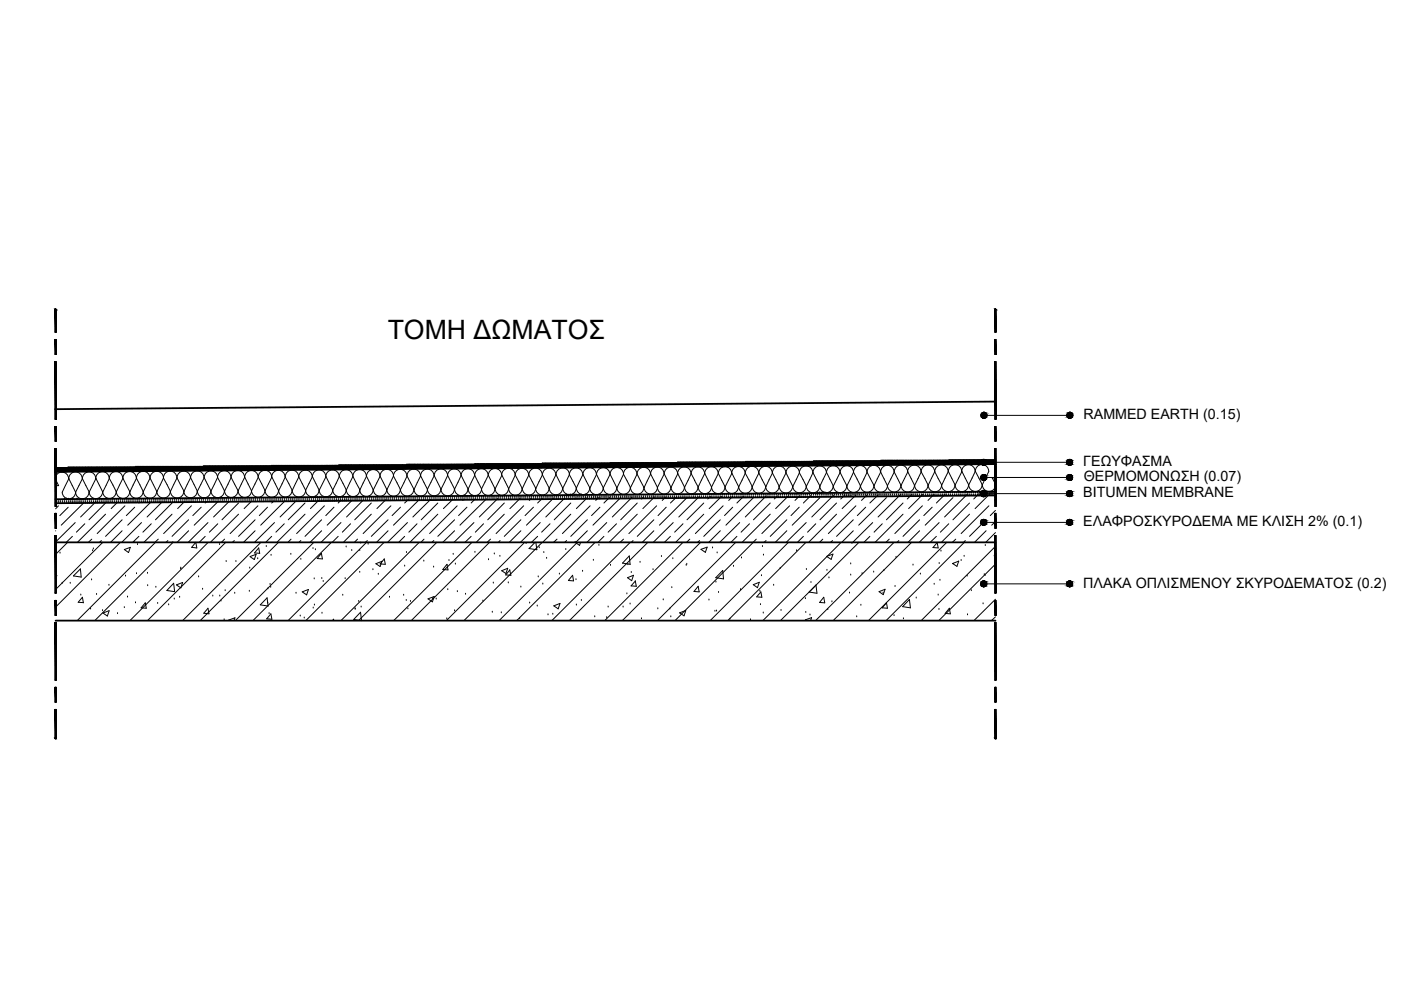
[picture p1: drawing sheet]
<svg xmlns="http://www.w3.org/2000/svg" width="297mm" height="210mm" viewBox="0 0 297 210" stroke-linecap="round" stroke-linejoin="round" font-family="sans-serif">
<defs><g id="words">
<text font-size="5.7" x="82.2" y="71.9">ΤΟΜΗ ΔΩΜΑΤΟΣ</text>
<g font-size="3">
<text x="229.7" y="88.9">RAMMED EARTH (0.15)</text>
<text x="229.7" y="98.9">ΓΕΩΥΦΑΣΜΑ</text>
<text x="229.7" y="105.5">BITUMEN MEMBRANE</text>
<text x="229.8" y="102.1">ΘΕΡΜΟΜΟΝΩΣΗ (0.07)</text>
<text x="229.7" y="111.6">ΕΛΑΦΡΟΣΚΥΡΟΔΕΜΑ ΜΕ ΚΛΙΣΗ 2% (0.1)</text>
<text x="229.7" y="124.6">ΠΛΑΚΑ ΟΠΛΙΣΜΕΝΟΥ ΣΚΥΡΟΔΕΜΑΤΟΣ (0.2)</text>
</g>
</g></defs>
<!-- layer: hatch -->
<g fill="none" stroke="#000" stroke-width=".21">
<path d="M11.8 99.5h.1M11.8 99.7h.1M11.8 99.9h.1M11.8 99.3h.1M11.8 99.8h.1M11.9 99.5h.1M11.9 99.7h.1M11.9 99.9h.1M12 99.3h.1M12 99.5h.1M12 99.8h.1M12.1 99.5h.1"/>
<path d="M12.1 99.7h.1M12.1 99.9h.1M12.1 99.3h.1M12.1 99.8h.1M12.2 99.3h.1M12.2 99.5h.1M12.2 99.8h.1M12.3 99.5h.1M12.3 99.7h.1M12.3 99.9h.1M12.3 99.3h.1M12.3 99.8h.1"/>
<path d="M12.4 99.5h.1M12.4 99.7h.1M12.4 99.9h.1M12.4 99.3h.1M12.4 99.8h.1M12.5 99.5h.1M12.5 99.7h.1M12.5 99.9h.1M12.6 99.3h.1M12.6 99.5h.1M12.6 99.8h.1M12.6 99.7h.1"/>
<path d="M12.6 99.9h.1M12.7 99.3h.1M12.7 99.5h.1M12.7 99.8h.1M12.7 99.7h.1M12.7 99.9h.1M12.8 99.3h.1M12.8 99.5h.1M12.8 99.8h.1M12.9 99.5h.1M12.9 99.7h.1M12.9 99.9h.1"/>
<path d="M12.9 99.3h.1M12.9 99.8h.1M13 99.5h.1M13 99.7h.1M13 99.9h.1M13 99.3h.1M13 99.8h.1M13.1 99.5h.1M13.1 99.7h.1M13.1 99.9h.1M13.2 99.3h.1M13.2 99.5h.1"/>
<path d="M13.2 99.8h.1M13.2 99.7h.1M13.2 99.9h.1M13.3 99.3h.1M13.3 99.5h.1M13.3 99.8h.1M13.3 99.7h.1M13.3 99.9h.1M13.4 99.3h.1M13.4 99.5h.1M13.4 99.8h.1M13.4 99.7h.1"/>
<path d="M13.4 99.9h.1M13.5 99.3h.1M13.5 99.5h.1M13.5 99.8h.1M13.6 99.5h.1M13.6 99.7h.1M13.6 99.9h.1M13.6 99.3h.1M13.6 99.8h.1M13.7 99.5h.1M13.7 99.7h.1M13.7 99.9h.1"/>
<path d="M13.7 99.3h.1M13.7 99.8h.1M13.8 99.5h.1M13.8 99.7h.1M13.8 99.9h.1M13.9 99.3h.1M13.9 99.5h.1M13.9 99.8h.1M13.9 99.7h.1M13.9 99.9h.1M14 99.3h.1M14 99.5h.1"/>
<path d="M14 99.8h.1M14 99.7h.1M14 99.9h.1M14.1 99.3h.1M14.1 99.5h.1M14.1 99.8h.1M14.2 99.5h.1M14.2 99.7h.1M14.2 99.9h.1M14.2 99.3h.1M14.2 99.8h.1M14.3 99.5h.1"/>
<path d="M14.3 99.7h.1M14.3 99.9h.1M14.3 99.3h.1M14.3 99.8h.1M14.4 99.2h.1M14.4 99.5h.1M14.4 99.7h.1M14.4 99.9h.1M14.5 99.3h.1M14.5 99.5h.1M14.5 99.8h.1M14.5 99.2h.1"/>
<path d="M14.5 99.7h.1M14.5 99.9h.1M14.6 99.3h.1M14.6 99.5h.1M14.6 99.8h.1M14.6 99.2h.1M14.6 99.7h.1M14.6 99.9h.1M14.7 99.3h.1M14.7 99.5h.1M14.7 99.8h.1M14.8 99.2h.1"/>
<path d="M14.8 99.5h.1M14.8 99.7h.1M14.8 99.9h.1M14.8 99.3h.1M14.8 99.8h.1M14.9 99.2h.1M14.9 99.5h.1M14.9 99.7h.1M14.9 99.9h.1M14.9 99.3h.1M14.9 99.8h.1M15 99.2h.1"/>
<path d="M15 99.5h.1M15 99.7h.1M15 99.9h.1M15.1 99.3h.1M15.1 99.5h.1M15.1 99.8h.1M15.1 99.2h.1M15.1 99.7h.1M15.1 99.9h.1M15.2 99.3h.1M15.2 99.5h.1M15.2 99.8h.1"/>
<path d="M15.2 99.2h.1M15.2 99.7h.1M15.2 99.9h.1M15.3 99.3h.1M15.3 99.5h.1M15.3 99.8h.1M15.4 99.2h.1M15.4 99.5h.1M15.4 99.7h.1M15.4 99.9h.1M15.4 99.3h.1M15.4 99.8h.1"/>
<path d="M15.5 99.2h.1M15.5 99.5h.1M15.5 99.7h.1M15.5 99.9h.1M15.5 99.3h.1M15.5 99.8h.1M15.6 99.2h.1M15.6 99.5h.1M15.6 99.7h.1M15.6 99.9h.1M15.6 99.3h.1M15.6 99.8h.1"/>
<path d="M15.7 99.2h.1M15.7 99.5h.1M15.7 99.7h.1M15.7 99.9h.1M15.8 99.3h.1M15.8 99.5h.1M15.8 99.8h.1M15.8 99.2h.1M15.8 99.7h.1M15.8 99.9h.1M15.9 99.3h.1M15.9 99.5h.1"/>
<path d="M15.9 99.8h.1M15.9 99.2h.1M15.9 99.7h.1M15.9 99.9h.1M16 99.3h.1M16 99.5h.1M16 99.8h.1M16.1 99.2h.1M16.1 99.5h.1M16.1 99.7h.1M16.1 99.9h.1M16.1 99.3h.1"/>
<path d="M16.1 99.8h.1M16.2 99.2h.1M16.2 99.5h.1M16.2 99.7h.1M16.2 99.9h.1M16.2 99.3h.1M16.2 99.8h.1M16.3 99.2h.1M16.3 99.5h.1M16.3 99.7h.1M16.3 99.9h.1M16.4 99.3h.1"/>
<path d="M16.4 99.5h.1M16.4 99.8h.1M16.4 99.2h.1M16.4 99.7h.1M16.4 99.9h.1M16.5 99.3h.1M16.5 99.5h.1M16.5 99.8h.1M16.5 99.2h.1M16.5 99.7h.1M16.5 99.9h.1M16.6 99.3h.1"/>
<path d="M16.6 99.5h.1M16.6 99.8h.1M16.7 99.2h.1M16.7 99.5h.1M16.7 99.7h.1M16.7 99.9h.1M16.7 99.3h.1M16.7 99.8h.1M16.8 99.2h.1M16.8 99.5h.1M16.8 99.7h.1M16.8 99.9h.1"/>
<path d="M16.8 99.3h.1M16.8 99.8h.1M16.9 99.2h.1M16.9 99.5h.1M16.9 99.7h.1M16.9 99.9h.1M17 99.3h.1M17 99.5h.1M17 99.8h.1M17 99.2h.1M17 99.7h.1M17 99.9h.1"/>
<path d="M17.1 99.3h.1M17.1 99.5h.1M17.1 99.8h.1M17.1 99.2h.1M17.1 99.7h.1M17.1 99.9h.1M17.2 99.3h.1M17.2 99.5h.1M17.2 99.8h.1M17.3 99.2h.1M17.3 99.5h.1M17.3 99.7h.1"/>
<path d="M17.3 99.9h.1M17.3 99.3h.1M17.3 99.8h.1M17.4 99.2h.1M17.4 99.5h.1M17.4 99.7h.1M17.4 99.9h.1M17.4 99.3h.1M17.4 99.8h.1M17.5 99.2h.1M17.5 99.5h.1M17.5 99.7h.1"/>
<path d="M17.5 99.9h.1M17.6 99.3h.1M17.6 99.5h.1M17.6 99.8h.1M17.6 99.2h.1M17.6 99.7h.1M17.6 99.9h.1M17.7 99.3h.1M17.7 99.5h.1M17.7 99.8h.1M17.7 99.2h.1M17.7 99.7h.1"/>
<path d="M17.7 99.9h.1M17.8 99.3h.1M17.8 99.5h.1M17.8 99.8h.1M17.9 99.2h.1M17.9 99.5h.1M17.9 99.7h.1M17.9 99.9h.1M17.9 99.3h.1M17.9 99.8h.1M18 99.2h.1M18 99.5h.1"/>
<path d="M18 99.7h.1M18 99.9h.1M18 99.3h.1M18 99.8h.1M18.1 99.2h.1M18.1 99.5h.1M18.1 99.7h.1M18.1 99.9h.1M18.1 99.3h.1M18.1 99.8h.1M18.2 99.2h.1M18.2 99.5h.1"/>
<path d="M18.2 99.7h.1M18.2 99.9h.1M18.3 99.3h.1M18.3 99.5h.1M18.3 99.8h.1M18.3 99.2h.1M18.3 99.7h.1M18.3 99.9h.1M18.4 99.3h.1M18.4 99.5h.1M18.4 99.8h.1M18.4 99.2h.1"/>
<path d="M18.4 99.7h.1M18.4 99.9h.1M18.5 99.3h.1M18.5 99.5h.1M18.5 99.8h.1M18.6 99.2h.1M18.6 99.5h.1M18.6 99.7h.1M18.6 99.9h.1M18.6 99.3h.1M18.6 99.8h.1M18.7 99.2h.1"/>
<path d="M18.7 99.5h.1M18.7 99.7h.1M18.7 99.9h.1M18.7 99.3h.1M18.7 99.8h.1M18.8 99.2h.1M18.8 99.5h.1M18.8 99.7h.1M18.8 99.9h.1M18.9 99.3h.1M18.9 99.5h.1M18.9 99.8h.1"/>
<path d="M18.9 99.2h.1M18.9 99.7h.1M18.9 99.9h.1M19 99.3h.1M19 99.5h.1M19 99.8h.1M19 99.2h.1M19 99.7h.1M19 99.9h.1M19.1 99.3h.1M19.1 99.5h.1M19.1 99.8h.1"/>
<path d="M19.2 99.2h.1M19.2 99.5h.1M19.2 99.7h.1M19.2 99.9h.1M19.2 99.3h.1M19.2 99.8h.1M19.3 99.2h.1M19.3 99.5h.1M19.3 99.7h.1M19.3 99.9h.1M19.3 99.3h.1M19.3 99.8h.1"/>
<path d="M19.4 99.2h.1M19.4 99.5h.1M19.4 99.7h.1M19.4 99.9h.1M19.5 99.3h.1M19.5 99.5h.1M19.5 99.8h.1M19.5 99.2h.1M19.5 99.7h.1M19.5 99.9h.1M19.6 99.3h.1M19.6 99.5h.1"/>
<path d="M19.6 99.8h.1M19.6 99.2h.1M19.6 99.7h.1M19.6 99.9h.1M19.7 99.3h.1M19.7 99.5h.1M19.7 99.8h.1M19.8 99.2h.1M19.8 99.5h.1M19.8 99.7h.1M19.8 99.9h.1M19.8 99.3h.1"/>
<path d="M19.8 99.8h.1M19.9 99.2h.1M19.9 99.5h.1M19.9 99.7h.1M19.9 99.9h.1M19.9 99.3h.1M19.9 99.8h.1M20 99.2h.1M20 99.5h.1M20 99.7h.1M20 99.9h.1M20.1 99.3h.1"/>
<path d="M20.1 99.5h.1M20.1 99.8h.1M20.1 99.2h.1M20.1 99.7h.1M20.1 99.9h.1M20.2 99.3h.1M20.2 99.5h.1M20.2 99.8h.1M20.2 99.2h.1M20.2 99.7h.1M20.2 99.9h.1M20.3 99.3h.1"/>
<path d="M20.3 99.5h.1M20.3 99.8h.1M20.3 99.2h.1M20.3 99.7h.1M20.3 99.9h.1M20.4 99.3h.1M20.4 99.5h.1M20.4 99.8h.1M20.5 99.2h.1M20.5 99.5h.1M20.5 99.7h.1M20.5 99.9h.1"/>
<path d="M20.5 99.3h.1M20.5 99.8h.1M20.6 99.2h.1M20.6 99.5h.1M20.6 99.7h.1M20.6 99.9h.1M20.6 99.3h.1M20.6 99.8h.1M20.7 99.2h.1M20.7 99.5h.1M20.7 99.7h.1M20.7 99.9h.1"/>
<path d="M20.8 99.3h.1M20.8 99.5h.1M20.8 99.8h.1M20.8 99.2h.1M20.8 99.7h.1M20.8 99.9h.1M20.9 99.3h.1M20.9 99.5h.1M20.9 99.8h.1M20.9 99.2h.1M20.9 99.7h.1M20.9 99.9h.1"/>
<path d="M21 99.3h.1M21 99.5h.1M21 99.8h.1M21.1 99.2h.1M21.1 99.5h.1M21.1 99.7h.1M21.1 99.9h.1M21.1 99.3h.1M21.1 99.8h.1M21.2 99.2h.1M21.2 99.5h.1M21.2 99.7h.1"/>
<path d="M21.2 99.9h.1M21.2 99.3h.1M21.2 99.8h.1M21.3 99.2h.1M21.3 99.5h.1M21.3 99.7h.1M21.3 99.9h.1M21.4 99.3h.1M21.4 99.5h.1M21.4 99.8h.1M21.4 99.2h.1M21.4 99.7h.1"/>
<path d="M21.4 99.9h.1M21.5 99.2h.1M21.5 99.5h.1M21.5 99.7h.1M21.5 99.9h.1M21.6 99.3h.1M21.6 99.5h.1M21.6 99.8h.1M21.7 99.2h.1M21.7 99.5h.1M21.7 99.7h.1M21.7 99.9h.1"/>
<path d="M21.7 99.3h.1M21.7 99.8h.1M21.8 99.3h.1M21.8 99.5h.1M21.8 99.8h.1M21.9 99.2h.1M21.9 99.5h.1M21.9 99.7h.1M21.9 99.9h.1M22 99.3h.1M22 99.5h.1M22 99.8h.1"/>
<path d="M22 99.2h.1M22 99.7h.1M22 99.9h.1M22.1 99.2h.1M22.1 99.5h.1M22.1 99.7h.1M22.1 99.9h.1M22.2 99.3h.1M22.2 99.5h.1M22.2 99.8h.1M22.3 99.2h.1M22.3 99.5h.1"/>
<path d="M22.3 99.7h.1M22.3 99.9h.1M22.3 99.3h.1M22.3 99.8h.1M22.4 99.3h.1M22.4 99.5h.1M22.4 99.8h.1M22.5 99.2h.1M22.5 99.5h.1M22.5 99.7h.1M22.5 99.9h.1M22.5 99.3h.1"/>
<path d="M22.5 99.8h.1M22.6 99.2h.1M22.6 99.5h.1M22.6 99.7h.1M22.6 99.9h.1M22.6 99.3h.1M22.6 99.8h.1M22.7 99.2h.1M22.7 99.5h.1M22.7 99.7h.1M22.7 99.9h.1M22.8 99.3h.1"/>
<path d="M22.8 99.5h.1M22.8 99.8h.1M22.8 99.2h.1M22.8 99.7h.1M22.8 99.9h.1M22.9 99.3h.1M22.9 99.5h.1M22.9 99.8h.1M22.9 99.2h.1M22.9 99.7h.1M22.9 99.9h.1M23 99.3h.1"/>
<path d="M23 99.5h.1M23 99.8h.1M23.1 99.2h.1M23.1 99.5h.1M23.1 99.7h.1M23.1 99.9h.1M23.1 99.3h.1M23.1 99.8h.1M23.2 99.2h.1M23.2 99.5h.1M23.2 99.7h.1M23.2 99.9h.1"/>
<path d="M23.2 99.3h.1M23.2 99.8h.1M23.3 99.2h.1M23.3 99.5h.1M23.3 99.7h.1M23.3 99.9h.1M23.4 99.3h.1M23.4 99.5h.1M23.4 99.8h.1M23.4 99.2h.1M23.4 99.7h.1M23.4 99.9h.1"/>
<path d="M23.5 99.3h.1M23.5 99.5h.1M23.5 99.8h.1M23.5 99.2h.1M23.5 99.7h.1M23.5 99.9h.1M23.6 99.3h.1M23.6 99.5h.1M23.6 99.8h.1M23.7 99.2h.1M23.7 99.5h.1M23.7 99.7h.1"/>
<path d="M23.7 99.9h.1M23.7 99.3h.1M23.7 99.8h.1M23.8 99.2h.1M23.8 99.5h.1M23.8 99.7h.1M23.8 99.9h.1M23.8 99.3h.1M23.8 99.8h.1M23.9 99.2h.1M23.9 99.5h.1M23.9 99.7h.1"/>
<path d="M23.9 99.9h.1M23.9 99.3h.1M23.9 99.8h.1M24 99.2h.1M24 99.5h.1M24 99.7h.1M24 99.9h.1M24.1 99.3h.1M24.1 99.5h.1M24.1 99.8h.1M24.1 99.2h.1M24.1 99.7h.1"/>
<path d="M24.1 99.9h.1M24.2 99.3h.1M24.2 99.5h.1M24.2 99.8h.1M24.2 99.2h.1M24.2 99.7h.1M24.2 99.9h.1M24.3 99.3h.1M24.3 99.5h.1M24.3 99.8h.1M24.4 99.2h.1M24.4 99.5h.1"/>
<path d="M24.4 99.7h.1M24.4 99.9h.1M24.4 99.3h.1M24.4 99.8h.1M24.5 99.2h.1M24.5 99.5h.1M24.5 99.7h.1M24.5 99.9h.1M24.5 99.3h.1M24.5 99.8h.1M24.6 99.2h.1M24.6 99.5h.1"/>
<path d="M24.6 99.7h.1M24.6 99.9h.1M24.7 99.3h.1M24.7 99.5h.1M24.7 99.8h.1M24.7 99.2h.1M24.7 99.7h.1M24.7 99.9h.1M24.8 99.3h.1M24.8 99.5h.1M24.8 99.8h.1M24.8 99.2h.1"/>
<path d="M24.8 99.7h.1M24.8 99.9h.1M24.9 99.3h.1M24.9 99.5h.1M24.9 99.8h.1M25 99.2h.1M25 99.5h.1M25 99.7h.1M25 99.9h.1M25 99.3h.1M25 99.8h.1M25.1 99.2h.1"/>
<path d="M25.1 99.5h.1M25.1 99.7h.1M25.1 99.9h.1M25.1 99.3h.1M25.1 99.8h.1M25.2 99.2h.1M25.2 99.5h.1M25.2 99.7h.1M25.2 99.9h.1M25.3 99.3h.1M25.3 99.5h.1M25.3 99.8h.1"/>
<path d="M25.3 99.2h.1M25.3 99.7h.1M25.3 99.9h.1M25.4 99.3h.1M25.4 99.5h.1M25.4 99.8h.1M25.4 99.2h.1M25.4 99.7h.1M25.4 99.9h.1M25.5 99.3h.1M25.5 99.5h.1M25.5 99.8h.1"/>
<path d="M25.6 99.2h.1M25.6 99.5h.1M25.6 99.7h.1M25.6 99.9h.1M25.6 99.3h.1M25.6 99.8h.1M25.7 99.2h.1M25.7 99.5h.1M25.7 99.7h.1M25.7 99.9h.1M25.7 99.3h.1M25.7 99.8h.1"/>
<path d="M25.8 99.2h.1M25.8 99.5h.1M25.8 99.7h.1M25.8 99.9h.1M25.9 99.3h.1M25.9 99.5h.1M25.9 99.8h.1M25.9 99.2h.1M25.9 99.7h.1M25.9 99.9h.1M26 99.3h.1M26 99.5h.1"/>
<path d="M26 99.8h.1M26 99.2h.1M26 99.7h.1M26 99.9h.1M26.1 99.3h.1M26.1 99.5h.1M26.1 99.8h.1M26.1 99.2h.1M26.1 99.7h.1M26.1 99.9h.1M26.2 99.3h.1M26.2 99.5h.1"/>
<path d="M26.2 99.8h.1M26.3 99.2h.1M26.3 99.5h.1M26.3 99.7h.1M26.3 99.9h.1M26.3 99.3h.1M26.3 99.8h.1M26.4 99.2h.1M26.4 99.5h.1M26.4 99.7h.1M26.4 99.9h.1M26.4 99.3h.1"/>
<path d="M26.4 99.8h.1M26.5 99.2h.1M26.5 99.5h.1M26.5 99.7h.1M26.5 99.9h.1M26.6 99.3h.1M26.6 99.5h.1M26.6 99.8h.1M26.6 99.2h.1M26.6 99.7h.1M26.6 99.9h.1M26.7 99.3h.1"/>
<path d="M26.7 99.5h.1M26.7 99.8h.1M26.7 99.2h.1M26.7 99.7h.1M26.7 99.9h.1M26.8 99.3h.1M26.8 99.5h.1M26.8 99.8h.1M26.9 99.2h.1M26.9 99.5h.1M26.9 99.7h.1M26.9 99.9h.1"/>
<path d="M26.9 99.3h.1M26.9 99.8h.1M27 99.2h.1M27 99.5h.1M27 99.7h.1M27 99.9h.1M27 99.3h.1M27 99.8h.1M27.1 99.2h.1M27.1 99.5h.1M27.1 99.7h.1M27.1 99.9h.1"/>
<path d="M27.2 99.3h.1M27.2 99.5h.1M27.2 99.8h.1M27.2 99.2h.1M27.2 99.7h.1M27.2 99.9h.1M27.3 99.3h.1M27.3 99.5h.1M27.3 99.8h.1M27.3 99.2h.1M27.3 99.7h.1M27.3 99.9h.1"/>
<path d="M27.4 99.3h.1M27.4 99.5h.1M27.4 99.8h.1M27.5 99.2h.1M27.5 99.5h.1M27.5 99.7h.1M27.5 99.9h.1M27.5 99.3h.1M27.5 99.8h.1M27.6 99.2h.1M27.6 99.5h.1M27.6 99.7h.1"/>
<path d="M27.6 99.9h.1M27.6 99.3h.1M27.6 99.8h.1M27.7 99.2h.1M27.7 99.5h.1M27.7 99.7h.1M27.7 99.9h.1M27.8 99.3h.1M27.8 99.5h.1M27.8 99.8h.1M27.8 99.2h.1M27.8 99.7h.1"/>
<path d="M27.8 99.9h.1M27.9 99.3h.1M27.9 99.5h.1M27.9 99.8h.1M27.9 99.2h.1M27.9 99.7h.1M27.9 99.9h.1M28 99.3h.1M28 99.5h.1M28 99.8h.1M28.1 99.2h.1M28.1 99.5h.1"/>
<path d="M28.1 99.7h.1M28.1 99.9h.1M28.1 99.3h.1M28.1 99.8h.1M28.2 99.2h.1M28.2 99.5h.1M28.2 99.7h.1M28.2 99.9h.1M28.2 99.3h.1M28.2 99.8h.1M28.3 99.2h.1M28.3 99.5h.1"/>
<path d="M28.3 99.7h.1M28.3 99.9h.1M28.3 99.3h.1M28.3 99.8h.1M28.4 99.2h.1M28.4 99.5h.1M28.4 99.7h.1M28.4 99.9h.1M28.5 99.3h.1M28.5 99.5h.1M28.5 99.8h.1M28.5 99.2h.1"/>
<path d="M28.5 99.7h.1M28.5 99.9h.1M28.6 99.3h.1M28.6 99.5h.1M28.6 99.8h.1M28.6 99.2h.1M28.6 99.7h.1M28.6 99.9h.1M28.7 99.1h.1M28.7 99.3h.1M28.7 99.5h.1M28.7 99.8h.1"/>
<path d="M28.8 99.2h.1M28.8 99.5h.1M28.8 99.7h.1M28.8 99.1h.1M28.8 99.3h.1M28.8 99.8h.1M28.9 99.2h.1M28.9 99.5h.1M28.9 99.7h.1M28.9 99.1h.1M28.9 99.3h.1M28.9 99.8h.1"/>
<path d="M29 99.2h.1M29 99.5h.1M29 99.7h.1M29.1 99.1h.1M29.1 99.3h.1M29.1 99.5h.1M29.1 99.8h.1M29.1 99.2h.1M29.1 99.7h.1M29.2 99.1h.1M29.2 99.3h.1M29.2 99.5h.1"/>
<path d="M29.2 99.8h.1M29.2 99.2h.1M29.2 99.7h.1M29.3 99.1h.1M29.3 99.3h.1M29.3 99.5h.1M29.3 99.8h.1M29.4 99.2h.1M29.4 99.5h.1M29.4 99.7h.1M29.4 99.1h.1M29.4 99.3h.1"/>
<path d="M29.4 99.8h.1M29.5 99.2h.1M29.5 99.5h.1M29.5 99.7h.1M29.5 99.1h.1M29.5 99.3h.1M29.5 99.8h.1M29.6 99.2h.1M29.6 99.5h.1M29.6 99.7h.1M29.7 99.1h.1M29.7 99.3h.1"/>
<path d="M29.7 99.5h.1M29.7 99.8h.1M29.7 99.2h.1M29.7 99.7h.1M29.8 99.1h.1M29.8 99.3h.1M29.8 99.5h.1M29.8 99.8h.1M29.8 99.2h.1M29.8 99.7h.1M29.9 99.1h.1M29.9 99.3h.1"/>
<path d="M29.9 99.5h.1M29.9 99.8h.1M30 99.2h.1M30 99.5h.1M30 99.7h.1M30 99.1h.1M30 99.3h.1M30 99.8h.1M30.1 99.2h.1M30.1 99.5h.1M30.1 99.7h.1M30.1 99.1h.1"/>
<path d="M30.1 99.3h.1M30.1 99.8h.1M30.2 99.2h.1M30.2 99.5h.1M30.2 99.7h.1M30.3 99.1h.1M30.3 99.3h.1M30.3 99.5h.1M30.3 99.8h.1M30.3 99.2h.1M30.3 99.7h.1M30.4 99.1h.1"/>
<path d="M30.4 99.3h.1M30.4 99.5h.1M30.4 99.8h.1M30.4 99.2h.1M30.4 99.7h.1M30.5 99.1h.1M30.5 99.3h.1M30.5 99.5h.1M30.5 99.8h.1M30.6 99.2h.1M30.6 99.5h.1M30.6 99.7h.1"/>
<path d="M30.6 99.1h.1M30.6 99.3h.1M30.6 99.8h.1M30.7 99.2h.1M30.7 99.5h.1M30.7 99.7h.1M30.7 99.1h.1M30.7 99.3h.1M30.7 99.8h.1M30.8 99.2h.1M30.8 99.5h.1M30.8 99.7h.1"/>
<path d="M30.8 99.1h.1M30.8 99.3h.1M30.8 99.8h.1M30.9 99.2h.1M30.9 99.5h.1M30.9 99.7h.1M31 99.1h.1M31 99.3h.1M31 99.5h.1M31 99.8h.1M31 99.2h.1M31 99.7h.1"/>
<path d="M31.1 99.1h.1M31.1 99.3h.1M31.1 99.5h.1M31.1 99.8h.1M31.1 99.2h.1M31.1 99.7h.1M31.2 99.1h.1M31.2 99.3h.1M31.2 99.5h.1M31.2 99.8h.1M31.3 99.2h.1M31.3 99.5h.1"/>
<path d="M31.3 99.7h.1M31.3 99.1h.1M31.3 99.3h.1M31.3 99.8h.1M31.4 99.2h.1M31.4 99.5h.1M31.4 99.7h.1M31.4 99.1h.1M31.4 99.3h.1M31.4 99.8h.1M31.5 99.2h.1M31.5 99.5h.1"/>
<path d="M31.5 99.7h.1M31.6 99.1h.1M31.6 99.3h.1M31.6 99.5h.1M31.6 99.8h.1M31.6 99.2h.1M31.6 99.7h.1M31.7 99.1h.1M31.7 99.3h.1M31.7 99.5h.1M31.7 99.8h.1M31.7 99.2h.1"/>
<path d="M31.7 99.7h.1M31.8 99.1h.1M31.8 99.3h.1M31.8 99.5h.1M31.8 99.8h.1M31.9 99.2h.1M31.9 99.5h.1M31.9 99.7h.1M31.9 99.1h.1M31.9 99.3h.1M31.9 99.8h.1M32 99.1h.1"/>
<path d="M32 99.3h.1M32 99.5h.1M32 99.8h.1M32.1 99.2h.1M32.1 99.5h.1M32.1 99.7h.1M32.2 99.1h.1M32.2 99.3h.1M32.2 99.5h.1M32.2 99.8h.1M32.2 99.2h.1M32.2 99.7h.1"/>
<path d="M32.3 99.2h.1M32.3 99.5h.1M32.3 99.7h.1M32.4 99.1h.1M32.4 99.3h.1M32.4 99.5h.1M32.4 99.8h.1M32.5 99.2h.1M32.5 99.5h.1M32.5 99.7h.1M32.5 99.1h.1M32.5 99.3h.1"/>
<path d="M32.5 99.8h.1M32.6 99.1h.1M32.6 99.3h.1M32.6 99.5h.1M32.6 99.8h.1M32.7 99.2h.1M32.7 99.5h.1M32.7 99.7h.1M32.8 99.1h.1M32.8 99.3h.1M32.8 99.5h.1M32.8 99.8h.1"/>
<path d="M32.8 99.2h.1M32.8 99.7h.1M32.9 99.2h.1M32.9 99.5h.1M32.9 99.7h.1M33 99.1h.1M33 99.3h.1M33 99.5h.1M33 99.8h.1M33 99.2h.1M33 99.7h.1M33.1 99.1h.1"/>
<path d="M33.1 99.3h.1M33.1 99.5h.1M33.1 99.8h.1M33.1 99.2h.1M33.1 99.7h.1M33.2 99.1h.1M33.2 99.3h.1M33.2 99.5h.1M33.2 99.8h.1M33.3 99.2h.1M33.3 99.5h.1M33.3 99.7h.1"/>
<path d="M33.3 99.1h.1M33.3 99.3h.1M33.3 99.8h.1M33.4 99.2h.1M33.4 99.5h.1M33.4 99.7h.1M33.4 99.1h.1M33.4 99.3h.1M33.4 99.8h.1M33.5 99.2h.1M33.5 99.5h.1M33.5 99.7h.1"/>
<path d="M33.6 99.1h.1M33.6 99.3h.1M33.6 99.5h.1M33.6 99.8h.1M33.6 99.2h.1M33.6 99.7h.1M33.7 99.1h.1M33.7 99.3h.1M33.7 99.5h.1M33.7 99.8h.1M33.7 99.2h.1M33.7 99.7h.1"/>
<path d="M33.8 99.1h.1M33.8 99.3h.1M33.8 99.5h.1M33.8 99.8h.1M33.9 99.2h.1M33.9 99.5h.1M33.9 99.7h.1M33.9 99.1h.1M33.9 99.3h.1M33.9 99.8h.1M34 99.2h.1M34 99.5h.1"/>
<path d="M34 99.7h.1M34 99.1h.1M34 99.3h.1M34 99.8h.1M34.1 99.2h.1M34.1 99.5h.1M34.1 99.7h.1M34.1 99.1h.1M34.1 99.3h.1M34.1 99.8h.1M34.2 99.2h.1M34.2 99.5h.1"/>
<path d="M34.2 99.7h.1M34.3 99.1h.1M34.3 99.3h.1M34.3 99.5h.1M34.3 99.8h.1M34.3 99.2h.1M34.3 99.7h.1M34.4 99.1h.1M34.4 99.3h.1M34.4 99.5h.1M34.4 99.8h.1M34.4 99.2h.1"/>
<path d="M34.4 99.7h.1M34.5 99.1h.1M34.5 99.3h.1M34.5 99.5h.1M34.5 99.8h.1M34.6 99.2h.1M34.6 99.5h.1M34.6 99.7h.1M34.6 99.1h.1M34.6 99.3h.1M34.6 99.8h.1M34.7 99.2h.1"/>
<path d="M34.7 99.5h.1M34.7 99.7h.1M34.7 99.1h.1M34.7 99.3h.1M34.7 99.8h.1M34.8 99.2h.1M34.8 99.5h.1M34.8 99.7h.1M34.9 99.1h.1M34.9 99.3h.1M34.9 99.5h.1M34.9 99.8h.1"/>
<path d="M34.9 99.2h.1M34.9 99.7h.1M35 99.1h.1M35 99.3h.1M35 99.5h.1M35 99.8h.1M35 99.2h.1M35 99.7h.1M35.1 99.1h.1M35.1 99.3h.1M35.1 99.5h.1M35.1 99.8h.1"/>
<path d="M35.2 99.2h.1M35.2 99.5h.1M35.2 99.7h.1M35.2 99.1h.1M35.2 99.3h.1M35.2 99.8h.1M35.3 99.2h.1M35.3 99.5h.1M35.3 99.7h.1M35.3 99.1h.1M35.3 99.3h.1M35.3 99.8h.1"/>
<path d="M35.4 99.2h.1M35.4 99.5h.1M35.4 99.7h.1M35.5 99.1h.1M35.5 99.3h.1M35.5 99.5h.1M35.5 99.8h.1M35.5 99.2h.1M35.5 99.7h.1M35.6 99.1h.1M35.6 99.3h.1M35.6 99.5h.1"/>
<path d="M35.6 99.8h.1M35.6 99.2h.1M35.6 99.7h.1M35.7 99.1h.1M35.7 99.3h.1M35.7 99.5h.1M35.7 99.8h.1M35.8 99.2h.1M35.8 99.5h.1M35.8 99.7h.1M35.8 99.1h.1M35.8 99.3h.1"/>
<path d="M35.8 99.8h.1M35.9 99.2h.1M35.9 99.5h.1M35.9 99.7h.1M35.9 99.1h.1M35.9 99.3h.1M35.9 99.8h.1M36 99.2h.1M36 99.5h.1M36 99.7h.1M36.1 99.1h.1M36.1 99.3h.1"/>
<path d="M36.1 99.5h.1M36.1 99.8h.1M36.1 99.2h.1M36.1 99.7h.1M36.2 99.1h.1M36.2 99.3h.1M36.2 99.5h.1M36.2 99.8h.1M36.2 99.2h.1M36.2 99.7h.1M36.3 99.1h.1M36.3 99.3h.1"/>
<path d="M36.3 99.5h.1M36.3 99.8h.1M36.4 99.2h.1M36.4 99.5h.1M36.4 99.7h.1M36.4 99.1h.1M36.4 99.3h.1M36.4 99.8h.1M36.5 99.2h.1M36.5 99.5h.1M36.5 99.7h.1M36.5 99.1h.1"/>
<path d="M36.5 99.3h.1M36.5 99.8h.1M36.6 99.2h.1M36.6 99.5h.1M36.6 99.7h.1M36.6 99.1h.1M36.6 99.3h.1M36.6 99.8h.1M36.7 99.2h.1M36.7 99.5h.1M36.7 99.7h.1M36.8 99.1h.1"/>
<path d="M36.8 99.3h.1M36.8 99.5h.1M36.8 99.8h.1M36.8 99.2h.1M36.8 99.7h.1M36.9 99.1h.1M36.9 99.3h.1M36.9 99.5h.1M36.9 99.8h.1M36.9 99.2h.1M36.9 99.7h.1M37 99.1h.1"/>
<path d="M37 99.3h.1M37 99.5h.1M37 99.8h.1M37.1 99.2h.1M37.1 99.5h.1M37.1 99.7h.1M37.1 99.1h.1M37.1 99.3h.1M37.1 99.8h.1M37.2 99.2h.1M37.2 99.5h.1M37.2 99.7h.1"/>
<path d="M37.2 99.1h.1M37.2 99.3h.1M37.2 99.8h.1M37.3 99.2h.1M37.3 99.5h.1M37.3 99.7h.1M37.4 99.1h.1M37.4 99.3h.1M37.4 99.5h.1M37.4 99.8h.1M37.4 99.2h.1M37.4 99.7h.1"/>
<path d="M37.5 99.1h.1M37.5 99.3h.1M37.5 99.5h.1M37.5 99.8h.1M37.5 99.2h.1M37.5 99.7h.1M37.6 99.1h.1M37.6 99.3h.1M37.6 99.5h.1M37.6 99.8h.1M37.7 99.2h.1M37.7 99.5h.1"/>
<path d="M37.7 99.7h.1M37.7 99.1h.1M37.7 99.3h.1M37.7 99.8h.1M37.8 99.2h.1M37.8 99.5h.1M37.8 99.7h.1M37.8 99.1h.1M37.8 99.3h.1M37.8 99.8h.1M37.9 99.2h.1M37.9 99.5h.1"/>
<path d="M37.9 99.7h.1M38 99.1h.1M38 99.3h.1M38 99.5h.1M38 99.8h.1M38 99.2h.1M38 99.7h.1M38.1 99.1h.1M38.1 99.3h.1M38.1 99.5h.1M38.1 99.8h.1M38.1 99.2h.1"/>
<path d="M38.1 99.7h.1M38.2 99.1h.1M38.2 99.3h.1M38.2 99.5h.1M38.2 99.8h.1M38.3 99.2h.1M38.3 99.5h.1M38.3 99.7h.1M38.3 99.1h.1M38.3 99.3h.1M38.3 99.8h.1M38.4 99.2h.1"/>
<path d="M38.4 99.5h.1M38.4 99.7h.1M38.4 99.1h.1M38.4 99.3h.1M38.4 99.8h.1M38.5 99.2h.1M38.5 99.5h.1M38.5 99.7h.1M38.6 99.1h.1M38.6 99.3h.1M38.6 99.5h.1M38.6 99.8h.1"/>
<path d="M38.6 99.2h.1M38.6 99.7h.1M38.7 99.1h.1M38.7 99.3h.1M38.7 99.5h.1M38.7 99.8h.1M38.7 99.2h.1M38.7 99.7h.1M38.8 99.1h.1M38.8 99.3h.1M38.8 99.5h.1M38.8 99.8h.1"/>
<path d="M38.8 99.2h.1M38.8 99.7h.1M38.9 99.1h.1M38.9 99.3h.1M38.9 99.5h.1M38.9 99.8h.1M39 99.2h.1M39 99.5h.1M39 99.7h.1M39 99.1h.1M39 99.3h.1M39 99.8h.1"/>
<path d="M39.1 99.2h.1M39.1 99.5h.1M39.1 99.7h.1M39.1 99.1h.1M39.1 99.3h.1M39.1 99.8h.1M39.2 99.2h.1M39.2 99.5h.1M39.2 99.7h.1M39.3 99.1h.1M39.3 99.3h.1M39.3 99.5h.1"/>
<path d="M39.3 99.8h.1M39.3 99.2h.1M39.3 99.7h.1M39.4 99.1h.1M39.4 99.3h.1M39.4 99.5h.1M39.4 99.8h.1M39.4 99.2h.1M39.4 99.7h.1M39.5 99.1h.1M39.5 99.3h.1M39.5 99.5h.1"/>
<path d="M39.5 99.8h.1M39.6 99.2h.1M39.6 99.5h.1M39.6 99.7h.1M39.6 99.1h.1M39.6 99.3h.1M39.6 99.8h.1M39.7 99.2h.1M39.7 99.5h.1M39.7 99.7h.1M39.7 99.1h.1M39.7 99.3h.1"/>
<path d="M39.7 99.8h.1M39.8 99.2h.1M39.8 99.5h.1M39.8 99.7h.1M39.9 99.1h.1M39.9 99.3h.1M39.9 99.5h.1M39.9 99.8h.1M39.9 99.2h.1M39.9 99.7h.1M40 99.1h.1M40 99.3h.1"/>
<path d="M40 99.5h.1M40 99.8h.1M40 99.2h.1M40 99.7h.1M40.1 99.1h.1M40.1 99.3h.1M40.1 99.5h.1M40.1 99.8h.1M40.2 99.2h.1M40.2 99.5h.1M40.2 99.7h.1M40.2 99.1h.1"/>
<path d="M40.2 99.3h.1M40.2 99.8h.1M40.3 99.2h.1M40.3 99.5h.1M40.3 99.7h.1M40.3 99.1h.1M40.3 99.3h.1M40.3 99.8h.1M40.4 99.2h.1M40.4 99.5h.1M40.4 99.7h.1M40.5 99.1h.1"/>
<path d="M40.5 99.3h.1M40.5 99.5h.1M40.5 99.8h.1M40.5 99.2h.1M40.5 99.7h.1M40.6 99.1h.1M40.6 99.3h.1M40.6 99.5h.1M40.6 99.8h.1M40.6 99.2h.1M40.6 99.7h.1M40.7 99.1h.1"/>
<path d="M40.7 99.3h.1M40.7 99.5h.1M40.7 99.8h.1M40.8 99.2h.1M40.8 99.5h.1M40.8 99.7h.1M40.8 99.1h.1M40.8 99.3h.1M40.8 99.8h.1M40.9 99.2h.1M40.9 99.5h.1M40.9 99.7h.1"/>
<path d="M40.9 99.1h.1M40.9 99.3h.1M40.9 99.8h.1M41 99.2h.1M41 99.5h.1M41 99.7h.1M41 99.1h.1M41 99.3h.1M41 99.8h.1M41.1 99.2h.1M41.1 99.5h.1M41.1 99.7h.1"/>
<path d="M41.2 99.1h.1M41.2 99.3h.1M41.2 99.5h.1M41.2 99.8h.1M41.2 99.2h.1M41.2 99.7h.1M41.3 99.1h.1M41.3 99.3h.1M41.3 99.5h.1M41.3 99.8h.1M41.3 99.2h.1M41.3 99.7h.1"/>
<path d="M41.4 99.1h.1M41.4 99.3h.1M41.4 99.5h.1M41.4 99.8h.1M41.5 99.2h.1M41.5 99.5h.1M41.5 99.7h.1M41.5 99.1h.1M41.5 99.3h.1M41.5 99.8h.1M41.6 99.2h.1M41.6 99.5h.1"/>
<path d="M41.6 99.7h.1M41.6 99.1h.1M41.6 99.3h.1M41.6 99.8h.1M41.7 99.2h.1M41.7 99.5h.1M41.7 99.7h.1M41.8 99.1h.1M41.8 99.3h.1M41.8 99.5h.1M41.8 99.8h.1M41.8 99.2h.1"/>
<path d="M41.8 99.7h.1M41.9 99.1h.1M41.9 99.3h.1M41.9 99.5h.1M41.9 99.8h.1M41.9 99.2h.1M41.9 99.7h.1M42 99.1h.1M42 99.3h.1M42 99.5h.1M42 99.8h.1M42.1 99.2h.1"/>
<path d="M42.1 99.5h.1M42.1 99.7h.1M42.1 99.1h.1M42.1 99.3h.1M42.1 99.8h.1M42.2 99.1h.1M42.2 99.3h.1M42.2 99.5h.1M42.2 99.8h.1M42.3 99.2h.1M42.3 99.5h.1M42.3 99.7h.1"/>
<path d="M42.4 99.1h.1M42.4 99.3h.1M42.4 99.5h.1M42.4 99.8h.1M42.4 99.2h.1M42.4 99.7h.1M42.5 99.2h.1M42.5 99.5h.1M42.5 99.7h.1M42.6 99.1h.1M42.6 99.3h.1M42.6 99.5h.1"/>
<path d="M42.6 99.8h.1M42.7 99.2h.1M42.7 99.5h.1M42.7 99.7h.1M42.7 99.1h.1M42.7 99.3h.1M42.7 99.8h.1M42.8 99.1h.1M42.8 99.3h.1M42.8 99.5h.1M42.8 99.8h.1M42.9 99.2h.1"/>
<path d="M42.9 99.5h.1M42.9 99.7h.1M43 99.1h.1M43 99.3h.1M43 99.5h.1M43 99.8h.1M43 99.2h.1M43 99.7h.1M43.1 98.9h.1M43.1 99.2h.1M43.1 99.5h.1M43.1 99.7h.1"/>
<path d="M43.2 99.1h.1M43.2 99.3h.1M43.2 99.5h.1M43.3 98.9h.1M43.3 99.2h.1M43.3 99.5h.1M43.3 99.7h.1M43.3 99.1h.1M43.3 99.3h.1M43.4 99.1h.1M43.4 99.3h.1M43.4 99.5h.1"/>
<path d="M43.5 98.9h.1M43.5 99.2h.1M43.5 99.5h.1M43.5 99.7h.1M43.5 99.1h.1M43.5 99.3h.1M43.6 98.9h.1M43.6 99.2h.1M43.6 99.5h.1M43.6 99.7h.1M43.6 99.1h.1M43.6 99.3h.1"/>
<path d="M43.7 98.9h.1M43.7 99.2h.1M43.7 99.5h.1M43.7 99.7h.1M43.8 99.1h.1M43.8 99.3h.1M43.8 99.5h.1M43.8 98.9h.1M43.8 99.2h.1M43.8 99.7h.1M43.9 99.1h.1M43.9 99.3h.1"/>
<path d="M43.9 99.5h.1M43.9 98.9h.1M43.9 99.2h.1M43.9 99.7h.1M44 99.1h.1M44 99.3h.1M44 99.5h.1M44.1 98.9h.1M44.1 99.2h.1M44.1 99.5h.1M44.1 99.7h.1M44.1 99.1h.1"/>
<path d="M44.1 99.3h.1M44.2 98.9h.1M44.2 99.2h.1M44.2 99.5h.1M44.2 99.7h.1M44.2 99.1h.1M44.2 99.3h.1M44.3 98.9h.1M44.3 99.2h.1M44.3 99.5h.1M44.3 99.7h.1M44.4 99.1h.1"/>
<path d="M44.4 99.3h.1M44.4 99.5h.1M44.4 98.9h.1M44.4 99.2h.1M44.4 99.7h.1M44.5 99.1h.1M44.5 99.3h.1M44.5 99.5h.1M44.5 98.9h.1M44.5 99.2h.1M44.5 99.7h.1M44.6 99.1h.1"/>
<path d="M44.6 99.3h.1M44.6 99.5h.1M44.6 98.9h.1M44.6 99.2h.1M44.6 99.7h.1M44.7 99.1h.1M44.7 99.3h.1M44.7 99.5h.1M44.8 98.9h.1M44.8 99.2h.1M44.8 99.5h.1M44.8 99.7h.1"/>
<path d="M44.8 99.1h.1M44.8 99.3h.1M44.9 98.9h.1M44.9 99.2h.1M44.9 99.5h.1M44.9 99.7h.1M44.9 99.1h.1M44.9 99.3h.1M45 98.9h.1M45 99.2h.1M45 99.5h.1M45 99.7h.1"/>
<path d="M45.1 99.1h.1M45.1 99.3h.1M45.1 99.5h.1M45.1 98.9h.1M45.1 99.2h.1M45.1 99.7h.1M45.2 99.1h.1M45.2 99.3h.1M45.2 99.5h.1M45.2 98.9h.1M45.2 99.2h.1M45.2 99.7h.1"/>
<path d="M45.3 99.1h.1M45.3 99.3h.1M45.3 99.5h.1M45.4 98.9h.1M45.4 99.2h.1M45.4 99.5h.1M45.4 99.7h.1M45.4 99.1h.1M45.4 99.3h.1M45.5 98.9h.1M45.5 99.2h.1M45.5 99.5h.1"/>
<path d="M45.5 99.7h.1M45.5 99.1h.1M45.5 99.3h.1M45.6 98.9h.1M45.6 99.2h.1M45.6 99.5h.1M45.6 99.7h.1M45.7 99.1h.1M45.7 99.3h.1M45.7 99.5h.1M45.7 98.9h.1M45.7 99.2h.1"/>
<path d="M45.7 99.7h.1M45.8 99.1h.1M45.8 99.3h.1M45.8 99.5h.1M45.8 98.9h.1M45.8 99.2h.1M45.8 99.7h.1M45.9 99.1h.1M45.9 99.3h.1M45.9 99.5h.1M46 98.9h.1M46 99.2h.1"/>
<path d="M46 99.5h.1M46 99.7h.1M46 99.1h.1M46 99.3h.1M46.1 98.9h.1M46.1 99.2h.1M46.1 99.5h.1M46.1 99.7h.1M46.1 99.1h.1M46.1 99.3h.1M46.2 98.9h.1M46.2 99.2h.1"/>
<path d="M46.2 99.5h.1M46.2 99.7h.1M46.3 99.1h.1M46.3 99.3h.1M46.3 99.5h.1M46.3 98.9h.1M46.3 99.2h.1M46.3 99.7h.1M46.4 99.1h.1M46.4 99.3h.1M46.4 99.5h.1M46.4 98.9h.1"/>
<path d="M46.4 99.2h.1M46.4 99.7h.1M46.5 99.1h.1M46.5 99.3h.1M46.5 99.5h.1M46.6 98.9h.1M46.6 99.2h.1M46.6 99.5h.1M46.6 99.7h.1M46.6 99.1h.1M46.6 99.3h.1M46.7 98.9h.1"/>
<path d="M46.7 99.2h.1M46.7 99.5h.1M46.7 99.7h.1M46.7 99.1h.1M46.7 99.3h.1M46.8 98.9h.1M46.8 99.2h.1M46.8 99.5h.1M46.8 99.7h.1M46.8 99.1h.1M46.8 99.3h.1M46.9 98.9h.1"/>
<path d="M46.9 99.2h.1M46.9 99.5h.1M46.9 99.7h.1M47 99.1h.1M47 99.3h.1M47 99.5h.1M47 98.9h.1M47 99.2h.1M47 99.7h.1M47.1 99.1h.1M47.1 99.3h.1M47.1 99.5h.1"/>
<path d="M47.1 98.9h.1M47.1 99.2h.1M47.1 99.7h.1M47.2 99.1h.1M47.2 99.3h.1M47.2 99.5h.1M47.3 98.9h.1M47.3 99.2h.1M47.3 99.5h.1M47.3 99.7h.1M47.3 99.1h.1M47.3 99.3h.1"/>
<path d="M47.4 98.9h.1M47.4 99.2h.1M47.4 99.5h.1M47.4 99.7h.1M47.4 99.1h.1M47.4 99.3h.1M47.5 98.9h.1M47.5 99.2h.1M47.5 99.5h.1M47.5 99.7h.1M47.6 99.1h.1M47.6 99.3h.1"/>
<path d="M47.6 99.5h.1M47.6 98.9h.1M47.6 99.2h.1M47.6 99.7h.1M47.7 99.1h.1M47.7 99.3h.1M47.7 99.5h.1M47.7 98.9h.1M47.7 99.2h.1M47.7 99.7h.1M47.8 99.1h.1M47.8 99.3h.1"/>
<path d="M47.8 99.5h.1M47.9 98.9h.1M47.9 99.2h.1M47.9 99.5h.1M47.9 99.7h.1M47.9 99.1h.1M47.9 99.3h.1M48 98.9h.1M48 99.2h.1M48 99.5h.1M48 99.7h.1M48 99.1h.1"/>
<path d="M48 99.3h.1M48.1 98.9h.1M48.1 99.2h.1M48.1 99.5h.1M48.1 99.7h.1M48.2 99.1h.1M48.2 99.3h.1M48.2 99.5h.1M48.2 98.9h.1M48.2 99.2h.1M48.2 99.7h.1M48.3 99.1h.1"/>
<path d="M48.3 99.3h.1M48.3 99.5h.1M48.3 98.9h.1M48.3 99.2h.1M48.3 99.7h.1M48.4 99.1h.1M48.4 99.3h.1M48.4 99.5h.1M48.5 98.9h.1M48.5 99.2h.1M48.5 99.5h.1M48.5 99.7h.1"/>
<path d="M48.5 99.1h.1M48.5 99.3h.1M48.6 98.9h.1M48.6 99.2h.1M48.6 99.5h.1M48.6 99.7h.1M48.6 99.1h.1M48.6 99.3h.1M48.7 98.9h.1M48.7 99.2h.1M48.7 99.5h.1M48.7 99.7h.1"/>
<path d="M48.8 99.1h.1M48.8 99.3h.1M48.8 99.5h.1M48.8 98.9h.1M48.8 99.2h.1M48.8 99.7h.1M48.9 99.1h.1M48.9 99.3h.1M48.9 99.5h.1M48.9 98.9h.1M48.9 99.2h.1M48.9 99.7h.1"/>
<path d="M49 99.1h.1M49 99.3h.1M49 99.5h.1M49.1 98.9h.1M49.1 99.2h.1M49.1 99.5h.1M49.1 99.7h.1M49.1 99.1h.1M49.1 99.3h.1M49.2 98.9h.1M49.2 99.2h.1M49.2 99.5h.1"/>
<path d="M49.2 99.7h.1M49.2 99.1h.1M49.2 99.3h.1M49.3 98.9h.1M49.3 99.2h.1M49.3 99.5h.1M49.3 99.7h.1M49.3 99.1h.1M49.3 99.3h.1M49.4 98.9h.1M49.4 99.2h.1M49.4 99.5h.1"/>
<path d="M49.4 99.7h.1M49.5 99.1h.1M49.5 99.3h.1M49.5 99.5h.1M49.5 98.9h.1M49.5 99.2h.1M49.5 99.7h.1M49.6 99.1h.1M49.6 99.3h.1M49.6 99.5h.1M49.6 98.9h.1M49.6 99.2h.1"/>
<path d="M49.6 99.7h.1M49.7 99.1h.1M49.7 99.3h.1M49.7 99.5h.1M49.8 98.9h.1M49.8 99.2h.1M49.8 99.5h.1M49.8 99.7h.1M49.8 99.1h.1M49.8 99.3h.1M49.9 98.9h.1M49.9 99.2h.1"/>
<path d="M49.9 99.5h.1M49.9 99.7h.1M49.9 99.1h.1M49.9 99.3h.1M50 98.9h.1M50 99.2h.1M50 99.5h.1M50 99.7h.1M50.1 99.1h.1M50.1 99.3h.1M50.1 99.5h.1M50.1 98.9h.1"/>
<path d="M50.1 99.2h.1M50.1 99.7h.1M50.2 99.1h.1M50.2 99.3h.1M50.2 99.5h.1M50.2 98.9h.1M50.2 99.2h.1M50.2 99.7h.1M50.3 99.1h.1M50.3 99.3h.1M50.3 99.5h.1M50.4 98.9h.1"/>
<path d="M50.4 99.2h.1M50.4 99.5h.1M50.4 99.7h.1M50.4 99.1h.1M50.4 99.3h.1M50.5 98.9h.1M50.5 99.2h.1M50.5 99.5h.1M50.5 99.7h.1M50.5 99.1h.1M50.5 99.3h.1M50.6 98.9h.1"/>
<path d="M50.6 99.2h.1M50.6 99.5h.1M50.6 99.7h.1M50.7 99.1h.1M50.7 99.3h.1M50.7 99.5h.1M50.7 98.9h.1M50.7 99.2h.1M50.7 99.7h.1M50.8 99.1h.1M50.8 99.3h.1M50.8 99.5h.1"/>
<path d="M50.8 98.9h.1M50.8 99.2h.1M50.8 99.7h.1M50.9 99.1h.1M50.9 99.3h.1M50.9 99.5h.1M51 98.9h.1M51 99.2h.1M51 99.5h.1M51 99.7h.1M51 99.1h.1M51 99.3h.1"/>
<path d="M51.1 98.9h.1M51.1 99.2h.1M51.1 99.5h.1M51.1 99.7h.1M51.1 99.1h.1M51.1 99.3h.1M51.2 98.9h.1M51.2 99.2h.1M51.2 99.5h.1M51.2 99.7h.1M51.3 99.1h.1M51.3 99.3h.1"/>
<path d="M51.3 99.5h.1M51.3 98.9h.1M51.3 99.2h.1M51.3 99.7h.1M51.4 99.1h.1M51.4 99.3h.1M51.4 99.5h.1M51.4 98.9h.1M51.4 99.2h.1M51.4 99.7h.1M51.5 99.1h.1M51.5 99.3h.1"/>
<path d="M51.5 99.5h.1M51.5 98.9h.1M51.5 99.2h.1M51.5 99.7h.1M51.6 99.1h.1M51.6 99.3h.1M51.6 99.5h.1M51.7 98.9h.1M51.7 99.2h.1M51.7 99.5h.1M51.7 99.7h.1M51.7 99.1h.1"/>
<path d="M51.7 99.3h.1M51.8 98.9h.1M51.8 99.2h.1M51.8 99.5h.1M51.8 99.7h.1M51.8 99.1h.1M51.8 99.3h.1M51.9 98.9h.1M51.9 99.2h.1M51.9 99.5h.1M51.9 99.7h.1M52 99.1h.1"/>
<path d="M52 99.3h.1M52 99.5h.1M52 98.9h.1M52 99.2h.1M52 99.7h.1M52.1 99.1h.1M52.1 99.3h.1M52.1 99.5h.1M52.1 98.9h.1M52.1 99.2h.1M52.1 99.7h.1M52.2 99.1h.1"/>
<path d="M52.2 99.3h.1M52.2 99.5h.1M52.3 98.9h.1M52.3 99.2h.1M52.3 99.5h.1M52.3 99.7h.1M52.3 99.1h.1M52.3 99.3h.1M52.4 98.9h.1M52.4 99.2h.1M52.4 99.5h.1M52.4 99.7h.1"/>
<path d="M52.4 99.1h.1M52.4 99.3h.1M52.5 98.9h.1M52.5 99.2h.1M52.5 99.5h.1M52.5 99.7h.1M52.6 99.1h.1M52.6 99.3h.1M52.6 99.5h.1M52.6 98.9h.1M52.6 99.2h.1M52.6 99.7h.1"/>
<path d="M52.7 98.9h.1M52.7 99.2h.1M52.7 99.5h.1M52.7 99.7h.1M52.8 99.1h.1M52.8 99.3h.1M52.8 99.5h.1M52.9 98.9h.1M52.9 99.2h.1M52.9 99.5h.1M52.9 99.7h.1M52.9 99.1h.1"/>
<path d="M52.9 99.3h.1M53 99.1h.1M53 99.3h.1M53 99.5h.1M53.1 98.9h.1M53.1 99.2h.1M53.1 99.5h.1M53.1 99.7h.1M53.2 99.1h.1M53.2 99.3h.1M53.2 99.5h.1M53.2 98.9h.1"/>
<path d="M53.2 99.2h.1M53.2 99.7h.1M53.3 98.9h.1M53.3 99.2h.1M53.3 99.5h.1M53.3 99.7h.1M53.4 99.1h.1M53.4 99.3h.1M53.4 99.5h.1M53.5 98.9h.1M53.5 99.2h.1M53.5 99.5h.1"/>
<path d="M53.5 99.7h.1M53.5 99.1h.1M53.5 99.3h.1M53.6 99.1h.1M53.6 99.3h.1M53.6 99.5h.1M53.7 98.9h.1M53.7 99.2h.1M53.7 99.5h.1M53.7 99.7h.1M53.7 99.1h.1M53.7 99.3h.1"/>
<path d="M53.8 98.9h.1M53.8 99.2h.1M53.8 99.5h.1M53.8 99.7h.1M53.8 99.1h.1M53.8 99.3h.1M53.9 98.9h.1M53.9 99.2h.1M53.9 99.5h.1M53.9 99.7h.1M54 99.1h.1M54 99.3h.1"/>
<path d="M54 99.5h.1M54 98.9h.1M54 99.2h.1M54 99.7h.1M54.1 99.1h.1M54.1 99.3h.1M54.1 99.5h.1M54.1 98.9h.1M54.1 99.2h.1M54.1 99.7h.1M54.2 99.1h.1M54.2 99.3h.1"/>
<path d="M54.2 99.5h.1M54.3 98.9h.1M54.3 99.2h.1M54.3 99.5h.1M54.3 99.7h.1M54.3 99.1h.1M54.3 99.3h.1M54.4 98.9h.1M54.4 99.2h.1M54.4 99.5h.1M54.4 99.7h.1M54.4 99.1h.1"/>
<path d="M54.4 99.3h.1M54.5 98.9h.1M54.5 99.2h.1M54.5 99.5h.1M54.5 99.7h.1M54.6 99.1h.1M54.6 99.3h.1M54.6 99.5h.1M54.6 98.9h.1M54.6 99.2h.1M54.6 99.7h.1M54.7 99.1h.1"/>
<path d="M54.7 99.3h.1M54.7 99.5h.1M54.7 98.9h.1M54.7 99.2h.1M54.7 99.7h.1M54.8 99.1h.1M54.8 99.3h.1M54.8 99.5h.1M54.8 98.9h.1M54.8 99.2h.1M54.8 99.7h.1M54.9 99.1h.1"/>
<path d="M54.9 99.3h.1M54.9 99.5h.1M55 98.9h.1M55 99.2h.1M55 99.5h.1M55 99.7h.1M55 99.1h.1M55 99.3h.1M55.1 98.9h.1M55.1 99.2h.1M55.1 99.5h.1M55.1 99.7h.1"/>
<path d="M55.1 99.1h.1M55.1 99.3h.1M55.2 98.9h.1M55.2 99.2h.1M55.2 99.5h.1M55.2 99.7h.1M55.3 99.1h.1M55.3 99.3h.1M55.3 99.5h.1M55.3 98.9h.1M55.3 99.2h.1M55.3 99.7h.1"/>
<path d="M55.4 99.1h.1M55.4 99.3h.1M55.4 99.5h.1M55.4 98.9h.1M55.4 99.2h.1M55.4 99.7h.1M55.5 99.1h.1M55.5 99.3h.1M55.5 99.5h.1M55.6 98.9h.1M55.6 99.2h.1M55.6 99.5h.1"/>
<path d="M55.6 99.7h.1M55.6 99.1h.1M55.6 99.3h.1M55.7 98.9h.1M55.7 99.2h.1M55.7 99.5h.1M55.7 99.7h.1M55.7 99.1h.1M55.7 99.3h.1M55.8 98.9h.1M55.8 99.2h.1M55.8 99.5h.1"/>
<path d="M55.8 99.7h.1M55.9 99.1h.1M55.9 99.3h.1M55.9 99.5h.1M55.9 98.9h.1M55.9 99.2h.1M55.9 99.7h.1M56 99.1h.1M56 99.3h.1M56 99.5h.1M56 98.9h.1M56 99.2h.1"/>
<path d="M56 99.7h.1M56.1 99.1h.1M56.1 99.3h.1M56.1 99.5h.1M56.2 98.9h.1M56.2 99.2h.1M56.2 99.5h.1M56.2 99.7h.1M56.2 99.1h.1M56.2 99.3h.1M56.3 98.9h.1M56.3 99.2h.1"/>
<path d="M56.3 99.5h.1M56.3 99.7h.1M56.3 99.1h.1M56.3 99.3h.1M56.4 98.9h.1M56.4 99.2h.1M56.4 99.5h.1M56.4 99.7h.1M56.5 99.1h.1M56.5 99.3h.1M56.5 99.5h.1M56.5 98.9h.1"/>
<path d="M56.5 99.2h.1M56.5 99.7h.1M56.6 99.1h.1M56.6 99.3h.1M56.6 99.5h.1M56.6 98.9h.1M56.6 99.2h.1M56.6 99.7h.1M56.7 99.1h.1M56.7 99.3h.1M56.7 99.5h.1M56.8 98.9h.1"/>
<path d="M56.8 99.2h.1M56.8 99.5h.1M56.8 99.7h.1M56.8 99.1h.1M56.8 99.3h.1M56.9 98.9h.1M56.9 99.2h.1M56.9 99.5h.1M56.9 99.7h.1M56.9 99.1h.1M56.9 99.3h.1M57 98.9h.1"/>
<path d="M57 99.2h.1M57 99.5h.1M57 99.7h.1M57.1 99.1h.1M57.1 99.3h.1M57.1 99.5h.1M57.1 98.9h.1M57.1 99.2h.1M57.1 99.7h.1M57.2 99.1h.1M57.2 99.3h.1M57.2 99.5h.1"/>
<path d="M57.2 98.9h.1M57.2 99.2h.1M57.2 99.7h.1M57.3 99.1h.1M57.3 99.3h.1M57.3 99.5h.1M57.3 98.9h.1M57.3 99.2h.1M57.3 99.7h.1M57.4 99.1h.1M57.4 99.3h.1M57.4 99.5h.1"/>
<path d="M57.5 98.9h.1M57.5 99.2h.1M57.5 99.5h.1M57.5 99.1h.1M57.5 99.3h.1M57.6 98.9h.1M57.6 99.2h.1M57.6 99.5h.1M57.6 99.1h.1M57.6 99.3h.1M57.7 98.9h.1M57.7 99.2h.1"/>
<path d="M57.7 99.5h.1M57.8 98.9h.1M57.8 99.1h.1M57.8 99.3h.1M57.8 99.5h.1M57.8 99.2h.1M57.9 98.9h.1M57.9 99.1h.1M57.9 99.3h.1M57.9 99.5h.1M57.9 99.2h.1M58 98.9h.1"/>
<path d="M58 99.1h.1M58 99.3h.1M58 99.5h.1M58.1 98.9h.1M58.1 99.2h.1M58.1 99.5h.1M58.1 99.1h.1M58.1 99.3h.1M58.2 98.9h.1M58.2 99.2h.1M58.2 99.5h.1M58.2 99.1h.1"/>
<path d="M58.2 99.3h.1M58.3 98.9h.1M58.3 99.2h.1M58.3 99.5h.1M58.4 98.9h.1M58.4 99.1h.1M58.4 99.3h.1M58.4 99.5h.1M58.4 99.2h.1M58.5 98.9h.1M58.5 99.1h.1M58.5 99.3h.1"/>
<path d="M58.5 99.5h.1M58.5 99.2h.1M58.6 98.9h.1M58.6 99.1h.1M58.6 99.3h.1M58.6 99.5h.1M58.7 98.9h.1M58.7 99.2h.1M58.7 99.5h.1M58.7 99.1h.1M58.7 99.3h.1M58.8 98.9h.1"/>
<path d="M58.8 99.2h.1M58.8 99.5h.1M58.8 99.1h.1M58.8 99.3h.1M58.9 98.9h.1M58.9 99.2h.1M58.9 99.5h.1M59 98.9h.1M59 99.1h.1M59 99.3h.1M59 99.5h.1M59 99.2h.1"/>
<path d="M59.1 98.9h.1M59.1 99.1h.1M59.1 99.3h.1M59.1 99.5h.1M59.1 99.2h.1M59.2 98.9h.1M59.2 99.1h.1M59.2 99.3h.1M59.2 99.5h.1M59.3 98.9h.1M59.3 99.2h.1M59.3 99.5h.1"/>
<path d="M59.3 99.1h.1M59.3 99.3h.1M59.4 98.9h.1M59.4 99.2h.1M59.4 99.5h.1M59.4 99.1h.1M59.4 99.3h.1M59.5 98.9h.1M59.5 99.2h.1M59.5 99.5h.1M59.5 99.1h.1M59.5 99.3h.1"/>
<path d="M59.6 98.9h.1M59.6 99.2h.1M59.6 99.5h.1M59.7 98.9h.1M59.7 99.1h.1M59.7 99.3h.1M59.7 99.5h.1M59.7 99.2h.1M59.8 98.9h.1M59.8 99.1h.1M59.8 99.3h.1M59.8 99.5h.1"/>
<path d="M59.8 99.2h.1M59.9 98.9h.1M59.9 99.1h.1M59.9 99.3h.1M59.9 99.5h.1M60 98.9h.1M60 99.2h.1M60 99.5h.1M60 99.1h.1M60 99.3h.1M60.1 98.9h.1M60.1 99.2h.1"/>
<path d="M60.1 99.5h.1M60.1 99.1h.1M60.1 99.3h.1M60.2 98.9h.1M60.2 99.2h.1M60.2 99.5h.1M60.3 98.9h.1M60.3 99.1h.1M60.3 99.3h.1M60.3 99.5h.1M60.3 99.2h.1M60.4 98.9h.1"/>
<path d="M60.4 99.1h.1M60.4 99.3h.1M60.4 99.5h.1M60.4 99.2h.1M60.5 98.9h.1M60.5 99.1h.1M60.5 99.3h.1M60.5 99.5h.1M60.6 98.9h.1M60.6 99.2h.1M60.6 99.5h.1M60.6 99.1h.1"/>
<path d="M60.6 99.3h.1M60.7 98.9h.1M60.7 99.2h.1M60.7 99.5h.1M60.7 99.1h.1M60.7 99.3h.1M60.8 98.9h.1M60.8 99.2h.1M60.8 99.5h.1M60.9 98.9h.1M60.9 99.1h.1M60.9 99.3h.1"/>
<path d="M60.9 99.5h.1M60.9 99.2h.1M61 98.9h.1M61 99.1h.1M61 99.3h.1M61 99.5h.1M61 99.2h.1M61.1 98.9h.1M61.1 99.1h.1M61.1 99.3h.1M61.1 99.5h.1M61.2 98.9h.1"/>
<path d="M61.2 99.2h.1M61.2 99.5h.1M61.2 99.1h.1M61.2 99.3h.1M61.3 98.9h.1M61.3 99.2h.1M61.3 99.5h.1M61.3 99.1h.1M61.3 99.3h.1M61.4 98.9h.1M61.4 99.2h.1M61.4 99.5h.1"/>
<path d="M61.5 98.9h.1M61.5 99.1h.1M61.5 99.3h.1M61.5 99.5h.1M61.5 99.2h.1M61.6 98.9h.1M61.6 99.1h.1M61.6 99.3h.1M61.6 99.5h.1M61.6 99.2h.1M61.7 98.9h.1M61.7 99.1h.1"/>
<path d="M61.7 99.3h.1M61.7 99.5h.1M61.8 98.9h.1M61.8 99.2h.1M61.8 99.5h.1M61.8 99.1h.1M61.8 99.3h.1M61.9 98.9h.1M61.9 99.2h.1M61.9 99.5h.1M61.9 99.1h.1M61.9 99.3h.1"/>
<path d="M62 98.9h.1M62 99.2h.1M62 99.5h.1M62 99.1h.1M62 99.3h.1M62.1 98.9h.1M62.1 99.2h.1M62.1 99.5h.1M62.2 98.9h.1M62.2 99.1h.1M62.2 99.3h.1M62.2 99.5h.1"/>
<path d="M62.2 99.2h.1M62.3 98.9h.1M62.3 99.1h.1M62.3 99.3h.1M62.3 99.5h.1M62.3 99.2h.1M62.4 98.9h.1M62.4 99.1h.1M62.4 99.3h.1M62.4 99.5h.1M62.5 98.9h.1M62.5 99.2h.1"/>
<path d="M62.5 99.5h.1M62.5 99.1h.1M62.5 99.3h.1M62.6 98.9h.1M62.6 99.2h.1M62.6 99.5h.1M62.6 99.1h.1M62.6 99.3h.1M62.7 98.9h.1M62.7 99.2h.1M62.7 99.5h.1M62.8 98.9h.1"/>
<path d="M62.8 99.1h.1M62.8 99.3h.1M62.8 99.5h.1M62.8 99.2h.1M62.9 98.9h.1M62.9 99.1h.1M62.9 99.3h.1M62.9 99.5h.1M62.9 99.2h.1M63 98.9h.1M63 99.1h.1M63 99.3h.1"/>
<path d="M63 99.5h.1M63.1 98.9h.1M63.1 99.2h.1M63.1 99.5h.1M63.1 99.1h.1M63.1 99.3h.1M63.2 98.9h.1M63.2 99.1h.1M63.2 99.3h.1M63.2 99.5h.1M63.3 98.9h.1M63.3 99.2h.1"/>
<path d="M63.3 99.5h.1M63.4 98.9h.1M63.4 99.1h.1M63.4 99.3h.1M63.4 99.5h.1M63.4 99.2h.1M63.5 98.9h.1M63.5 99.2h.1M63.5 99.5h.1M63.6 98.9h.1M63.6 99.1h.1M63.6 99.3h.1"/>
<path d="M63.6 99.5h.1M63.7 98.9h.1M63.7 99.2h.1M63.7 99.5h.1M63.7 99.1h.1M63.7 99.3h.1M63.8 98.9h.1M63.8 99.1h.1M63.8 99.3h.1M63.8 99.5h.1M63.9 98.9h.1M63.9 99.2h.1"/>
<path d="M63.9 99.5h.1M64 98.9h.1M64 99.1h.1M64 99.3h.1M64 99.5h.1M64 99.2h.1M64.1 98.9h.1M64.1 99.2h.1M64.1 99.5h.1M64.2 98.9h.1M64.2 99.1h.1M64.2 99.3h.1"/>
<path d="M64.2 99.5h.1M64.2 99.2h.1M64.3 98.9h.1M64.3 99.1h.1M64.3 99.3h.1M64.3 99.5h.1M64.3 99.2h.1M64.4 98.9h.1M64.4 99.1h.1M64.4 99.3h.1M64.4 99.5h.1M64.5 98.9h.1"/>
<path d="M64.5 99.2h.1M64.5 99.5h.1M64.5 99.1h.1M64.5 99.3h.1M64.6 98.9h.1M64.6 99.2h.1M64.6 99.5h.1M64.6 99.1h.1M64.6 99.3h.1M64.7 98.9h.1M64.7 99.2h.1M64.7 99.5h.1"/>
<path d="M64.8 98.9h.1M64.8 99.1h.1M64.8 99.3h.1M64.8 99.5h.1M64.8 99.2h.1M64.9 98.9h.1M64.9 99.1h.1M64.9 99.3h.1M64.9 99.5h.1M64.9 99.2h.1M65 98.9h.1M65 99.1h.1"/>
<path d="M65 99.3h.1M65 99.5h.1M65.1 98.9h.1M65.1 99.2h.1M65.1 99.5h.1M65.1 99.1h.1M65.1 99.3h.1M65.2 98.9h.1M65.2 99.2h.1M65.2 99.5h.1M65.2 99.1h.1M65.2 99.3h.1"/>
<path d="M65.3 98.9h.1M65.3 99.2h.1M65.3 99.5h.1M65.3 99.1h.1M65.3 99.3h.1M65.4 98.9h.1M65.4 99.2h.1M65.4 99.5h.1M65.5 98.9h.1M65.5 99.1h.1M65.5 99.3h.1M65.5 99.5h.1"/>
<path d="M65.5 99.2h.1M65.6 98.9h.1M65.6 99.1h.1M65.6 99.3h.1M65.6 99.5h.1M65.6 99.2h.1M65.7 98.9h.1M65.7 99.1h.1M65.7 99.3h.1M65.7 99.5h.1M65.8 98.9h.1M65.8 99.2h.1"/>
<path d="M65.8 99.5h.1M65.8 99.1h.1M65.8 99.3h.1M65.9 98.9h.1M65.9 99.2h.1M65.9 99.5h.1M65.9 99.1h.1M65.9 99.3h.1M66 98.9h.1M66 99.2h.1M66 99.5h.1M66.1 98.9h.1"/>
<path d="M66.1 99.1h.1M66.1 99.3h.1M66.1 99.5h.1M66.1 99.2h.1M66.2 98.9h.1M66.2 99.1h.1M66.2 99.3h.1M66.2 99.5h.1M66.2 99.2h.1M66.3 98.9h.1M66.3 99.1h.1M66.3 99.3h.1"/>
<path d="M66.3 99.5h.1M66.4 98.9h.1M66.4 99.2h.1M66.4 99.5h.1M66.4 99.1h.1M66.4 99.3h.1M66.5 98.9h.1M66.5 99.2h.1M66.5 99.5h.1M66.5 99.1h.1M66.5 99.3h.1M66.6 98.9h.1"/>
<path d="M66.6 99.2h.1M66.6 99.5h.1M66.7 98.9h.1M66.7 99.1h.1M66.7 99.3h.1M66.7 99.5h.1M66.7 99.2h.1M66.8 98.9h.1M66.8 99.1h.1M66.8 99.3h.1M66.8 99.5h.1M66.8 99.2h.1"/>
<path d="M66.9 98.9h.1M66.9 99.1h.1M66.9 99.3h.1M66.9 99.5h.1M67 98.9h.1M67 99.2h.1M67 99.5h.1M67 99.1h.1M67 99.3h.1M67.1 98.9h.1M67.1 99.2h.1M67.1 99.5h.1"/>
<path d="M67.1 99.1h.1M67.1 99.3h.1M67.2 98.9h.1M67.2 99.2h.1M67.2 99.5h.1M67.3 98.9h.1M67.3 99.1h.1M67.3 99.3h.1M67.3 99.5h.1M67.3 99.2h.1M67.4 98.9h.1M67.4 99.1h.1"/>
<path d="M67.4 99.3h.1M67.4 99.5h.1M67.4 99.2h.1M67.5 98.9h.1M67.5 99.1h.1M67.5 99.3h.1M67.5 99.5h.1M67.5 99.2h.1M67.6 98.9h.1M67.6 99.1h.1M67.6 99.3h.1M67.6 99.5h.1"/>
<path d="M67.7 98.9h.1M67.7 99.2h.1M67.7 99.5h.1M67.7 99.1h.1M67.7 99.3h.1M67.8 98.9h.1M67.8 99.2h.1M67.8 99.5h.1M67.8 99.1h.1M67.8 99.3h.1M67.9 98.9h.1M67.9 99.2h.1"/>
<path d="M67.9 99.5h.1M68 98.9h.1M68 99.1h.1M68 99.3h.1M68 99.5h.1M68 99.2h.1M68.1 98.9h.1M68.1 99.1h.1M68.1 99.3h.1M68.1 99.5h.1M68.1 99.2h.1M68.2 98.9h.1"/>
<path d="M68.2 99.1h.1M68.2 99.3h.1M68.2 99.5h.1M68.3 98.9h.1M68.3 99.2h.1M68.3 99.5h.1M68.3 99.1h.1M68.3 99.3h.1M68.4 98.9h.1M68.4 99.2h.1M68.4 99.5h.1M68.4 99.1h.1"/>
<path d="M68.4 99.3h.1M68.5 98.9h.1M68.5 99.2h.1M68.5 99.5h.1M68.6 98.9h.1M68.6 99.1h.1M68.6 99.3h.1M68.6 99.5h.1M68.6 99.2h.1M68.7 98.9h.1M68.7 99.1h.1M68.7 99.3h.1"/>
<path d="M68.7 99.5h.1M68.7 99.2h.1M68.8 98.9h.1M68.8 99.1h.1M68.8 99.3h.1M68.8 99.5h.1M68.9 98.9h.1M68.9 99.2h.1M68.9 99.5h.1M68.9 99.1h.1M68.9 99.3h.1M69 98.9h.1"/>
<path d="M69 99.2h.1M69 99.5h.1M69 99.1h.1M69 99.3h.1M69.1 98.9h.1M69.1 99.2h.1M69.1 99.5h.1M69.2 98.9h.1M69.2 99.1h.1M69.2 99.3h.1M69.2 99.5h.1M69.2 99.2h.1"/>
<path d="M69.3 98.9h.1M69.3 99.1h.1M69.3 99.3h.1M69.3 99.5h.1M69.3 99.2h.1M69.4 98.9h.1M69.4 99.1h.1M69.4 99.3h.1M69.4 99.5h.1M69.5 98.9h.1M69.5 99.2h.1M69.5 99.5h.1"/>
<path d="M69.5 99.1h.1M69.5 99.3h.1M69.6 98.9h.1M69.6 99.2h.1M69.6 99.5h.1M69.6 99.1h.1M69.6 99.3h.1M69.7 98.9h.1M69.7 99.2h.1M69.7 99.5h.1M69.8 98.9h.1M69.8 99.1h.1"/>
<path d="M69.8 99.3h.1M69.8 99.5h.1M69.8 99.2h.1M69.9 98.9h.1M69.9 99.1h.1M69.9 99.3h.1M69.9 99.5h.1M69.9 99.2h.1M70 98.9h.1M70 99.1h.1M70 99.3h.1M70 99.5h.1"/>
<path d="M70 99.2h.1M70.1 98.9h.1M70.1 99.1h.1M70.1 99.3h.1M70.1 99.5h.1M70.2 98.9h.1M70.2 99.2h.1M70.2 99.5h.1M70.2 99.1h.1M70.2 99.3h.1M70.3 98.9h.1M70.3 99.2h.1"/>
<path d="M70.3 99.5h.1M70.3 99.1h.1M70.3 99.3h.1M70.4 98.9h.1M70.4 99.2h.1M70.4 99.5h.1M70.5 98.9h.1M70.5 99.1h.1M70.5 99.3h.1M70.5 99.5h.1M70.5 99.2h.1M70.6 98.9h.1"/>
<path d="M70.6 99.1h.1M70.6 99.3h.1M70.6 99.5h.1M70.6 99.2h.1M70.7 98.9h.1M70.7 99.1h.1M70.7 99.3h.1M70.7 99.5h.1M70.8 98.9h.1M70.8 99.2h.1M70.8 99.5h.1M70.8 99.1h.1"/>
<path d="M70.8 99.3h.1M70.9 98.9h.1M70.9 99.2h.1M70.9 99.5h.1M70.9 99.1h.1M70.9 99.3h.1M71 98.9h.1M71 99.2h.1M71 99.5h.1M71.1 98.9h.1M71.1 99.1h.1M71.1 99.3h.1"/>
<path d="M71.1 99.5h.1M71.1 99.2h.1M71.2 98.9h.1M71.2 99.1h.1M71.2 99.3h.1M71.2 99.5h.1M71.2 99.2h.1M71.3 98.9h.1M71.3 99.1h.1M71.3 99.3h.1M71.3 99.5h.1M71.4 98.9h.1"/>
<path d="M71.4 99.2h.1M71.4 99.5h.1M71.4 99.1h.1M71.4 99.3h.1M71.5 98.9h.1M71.5 99.2h.1M71.5 99.5h.1M71.5 99.1h.1M71.5 99.3h.1M71.6 98.9h.1M71.6 99.2h.1M71.6 99.5h.1"/>
<path d="M71.7 98.9h.1M71.7 99.1h.1M71.7 99.3h.1M71.7 99.5h.1M71.7 99.2h.1M71.8 98.9h.1M71.8 99.1h.1M71.8 99.3h.1M71.8 99.5h.1M71.8 98.7h.1M71.8 99.2h.1M71.9 98.9h.1"/>
<path d="M71.9 99.1h.1M71.9 99.3h.1M72 98.7h.1M72 98.9h.1M72 99.2h.1M72 99.5h.1M72 99.1h.1M72 99.3h.1M72.1 98.7h.1M72.1 98.9h.1M72.1 99.2h.1M72.1 99.5h.1"/>
<path d="M72.1 99.1h.1M72.1 99.3h.1M72.2 98.7h.1M72.2 98.9h.1M72.2 99.2h.1M72.2 99.5h.1M72.2 99.1h.1M72.2 99.3h.1M72.3 98.7h.1M72.3 98.9h.1M72.3 99.2h.1M72.3 99.5h.1"/>
<path d="M72.4 98.9h.1M72.4 99.1h.1M72.4 99.3h.1M72.4 98.7h.1M72.4 99.2h.1M72.4 99.5h.1M72.5 98.9h.1M72.5 99.1h.1M72.5 99.3h.1M72.5 98.7h.1M72.5 99.2h.1M72.5 99.5h.1"/>
<path d="M72.6 98.9h.1M72.6 99.1h.1M72.6 99.3h.1M72.7 98.7h.1M72.7 98.9h.1M72.7 99.2h.1M72.7 99.5h.1M72.7 99.1h.1M72.7 99.3h.1M72.8 98.7h.1M72.8 98.9h.1M72.8 99.2h.1"/>
<path d="M72.8 99.5h.1M72.8 99.1h.1M72.8 99.3h.1M72.9 98.7h.1M72.9 98.9h.1M72.9 99.2h.1M72.9 99.5h.1M73 98.9h.1M73 99.1h.1M73 99.3h.1M73 98.7h.1M73 99.2h.1"/>
<path d="M73 99.5h.1M73.1 98.9h.1M73.1 99.1h.1M73.1 99.3h.1M73.1 98.7h.1M73.1 99.2h.1M73.1 99.5h.1M73.2 98.9h.1M73.2 99.1h.1M73.2 99.3h.1M73.3 98.7h.1M73.3 98.9h.1"/>
<path d="M73.3 99.2h.1M73.3 99.5h.1M73.3 99.1h.1M73.3 99.3h.1M73.4 98.9h.1M73.4 99.1h.1M73.4 99.3h.1M73.5 98.7h.1M73.5 98.9h.1M73.5 99.2h.1M73.5 99.5h.1M73.6 98.9h.1"/>
<path d="M73.6 99.1h.1M73.6 99.3h.1M73.6 98.7h.1M73.6 99.2h.1M73.6 99.5h.1M73.7 98.7h.1M73.7 98.9h.1M73.7 99.2h.1M73.7 99.5h.1M73.8 98.9h.1M73.8 99.1h.1M73.8 99.3h.1"/>
<path d="M73.9 98.7h.1M73.9 98.9h.1M73.9 99.2h.1M73.9 99.5h.1M73.9 99.1h.1M73.9 99.3h.1M74 98.9h.1M74 99.1h.1M74 99.3h.1M74.1 98.7h.1M74.1 98.9h.1M74.1 99.2h.1"/>
<path d="M74.1 99.5h.1M74.2 98.9h.1M74.2 99.1h.1M74.2 99.3h.1M74.2 98.7h.1M74.2 99.2h.1M74.2 99.5h.1M74.3 98.7h.1M74.3 98.9h.1M74.3 99.2h.1M74.3 99.5h.1M74.4 98.9h.1"/>
<path d="M74.4 99.1h.1M74.4 99.3h.1M74.5 98.7h.1M74.5 98.9h.1M74.5 99.2h.1M74.5 99.5h.1M74.5 99.1h.1M74.5 99.3h.1M74.6 98.9h.1M74.6 99.1h.1M74.6 99.3h.1M74.7 98.7h.1"/>
<path d="M74.7 98.9h.1M74.7 99.2h.1M74.7 99.5h.1M74.7 99.1h.1M74.7 99.3h.1M74.8 98.7h.1M74.8 98.9h.1M74.8 99.2h.1M74.8 99.5h.1M74.8 99.1h.1M74.8 99.3h.1M74.9 98.7h.1"/>
<path d="M74.9 98.9h.1M74.9 99.2h.1M74.9 99.5h.1M75 98.9h.1M75 99.1h.1M75 99.3h.1M75 98.7h.1M75 99.2h.1M75 99.5h.1M75.1 98.9h.1M75.1 99.1h.1M75.1 99.3h.1"/>
<path d="M75.1 98.7h.1M75.1 99.2h.1M75.1 99.5h.1M75.2 98.9h.1M75.2 99.1h.1M75.2 99.3h.1M75.3 98.7h.1M75.3 98.9h.1M75.3 99.2h.1M75.3 99.5h.1M75.3 99.1h.1M75.3 99.3h.1"/>
<path d="M75.4 98.7h.1M75.4 98.9h.1M75.4 99.2h.1M75.4 99.5h.1M75.4 99.1h.1M75.4 99.3h.1M75.5 98.7h.1M75.5 98.9h.1M75.5 99.2h.1M75.5 99.5h.1M75.6 98.9h.1M75.6 99.1h.1"/>
<path d="M75.6 99.3h.1M75.6 98.7h.1M75.6 99.2h.1M75.6 99.5h.1M75.7 98.9h.1M75.7 99.1h.1M75.7 99.3h.1M75.7 98.7h.1M75.7 99.2h.1M75.7 99.5h.1M75.8 98.9h.1M75.8 99.1h.1"/>
<path d="M75.8 99.3h.1M75.8 98.7h.1M75.8 99.2h.1M75.8 99.5h.1M75.9 98.9h.1M75.9 99.1h.1M75.9 99.3h.1M76 98.7h.1M76 98.9h.1M76 99.2h.1M76 99.5h.1M76 99.1h.1"/>
<path d="M76 99.3h.1M76.1 98.7h.1M76.1 98.9h.1M76.1 99.2h.1M76.1 99.5h.1M76.1 99.1h.1M76.1 99.3h.1M76.2 98.7h.1M76.2 98.9h.1M76.2 99.2h.1M76.2 99.5h.1M76.3 98.9h.1"/>
<path d="M76.3 99.1h.1M76.3 99.3h.1M76.3 98.7h.1M76.3 99.2h.1M76.3 99.5h.1M76.4 98.9h.1M76.4 99.1h.1M76.4 99.3h.1M76.4 98.7h.1M76.4 99.2h.1M76.4 99.5h.1M76.5 98.9h.1"/>
<path d="M76.5 99.1h.1M76.5 99.3h.1M76.6 98.7h.1M76.6 98.9h.1M76.6 99.2h.1M76.6 99.5h.1M76.6 99.1h.1M76.6 99.3h.1M76.7 98.7h.1M76.7 98.9h.1M76.7 99.2h.1M76.7 99.5h.1"/>
<path d="M76.7 99.1h.1M76.7 99.3h.1M76.8 98.7h.1M76.8 98.9h.1M76.8 99.2h.1M76.8 99.5h.1M76.9 98.9h.1M76.9 99.1h.1M76.9 99.3h.1M76.9 98.7h.1M76.9 99.2h.1M76.9 99.5h.1"/>
<path d="M77 98.9h.1M77 99.1h.1M77 99.3h.1M77 98.7h.1M77 99.2h.1M77 99.5h.1M77.1 98.9h.1M77.1 99.1h.1M77.1 99.3h.1M77.2 98.7h.1M77.2 98.9h.1M77.2 99.2h.1"/>
<path d="M77.2 99.5h.1M77.2 99.1h.1M77.2 99.3h.1M77.3 98.7h.1M77.3 98.9h.1M77.3 99.2h.1M77.3 99.5h.1M77.3 99.1h.1M77.3 99.3h.1M77.4 98.7h.1M77.4 98.9h.1M77.4 99.2h.1"/>
<path d="M77.4 99.5h.1M77.5 98.9h.1M77.5 99.1h.1M77.5 99.3h.1M77.5 98.7h.1M77.5 99.2h.1M77.5 99.5h.1M77.6 98.9h.1M77.6 99.1h.1M77.6 99.3h.1M77.6 98.7h.1M77.6 99.2h.1"/>
<path d="M77.6 99.5h.1M77.7 98.9h.1M77.7 99.1h.1M77.7 99.3h.1M77.8 98.7h.1M77.8 98.9h.1M77.8 99.2h.1M77.8 99.5h.1M77.8 99.1h.1M77.8 99.3h.1M77.9 98.7h.1M77.9 98.9h.1"/>
<path d="M77.9 99.2h.1M77.9 99.5h.1M77.9 99.1h.1M77.9 99.3h.1M78 98.7h.1M78 98.9h.1M78 99.2h.1M78 99.5h.1M78 99.1h.1M78 99.3h.1M78.1 98.7h.1M78.1 98.9h.1"/>
<path d="M78.1 99.2h.1M78.1 99.5h.1M78.2 98.9h.1M78.2 99.1h.1M78.2 99.3h.1M78.2 98.7h.1M78.2 99.2h.1M78.2 99.5h.1M78.3 98.9h.1M78.3 99.1h.1M78.3 99.3h.1M78.3 98.7h.1"/>
<path d="M78.3 99.2h.1M78.3 99.5h.1M78.4 98.9h.1M78.4 99.1h.1M78.4 99.3h.1M78.5 98.7h.1M78.5 98.9h.1M78.5 99.2h.1M78.5 99.5h.1M78.5 99.1h.1M78.5 99.3h.1M78.6 98.7h.1"/>
<path d="M78.6 98.9h.1M78.6 99.2h.1M78.6 99.5h.1M78.6 99.1h.1M78.6 99.3h.1M78.7 98.7h.1M78.7 98.9h.1M78.7 99.2h.1M78.7 99.5h.1M78.8 98.9h.1M78.8 99.1h.1M78.8 99.3h.1"/>
<path d="M78.8 98.7h.1M78.8 99.2h.1M78.8 99.5h.1M78.9 98.9h.1M78.9 99.1h.1M78.9 99.3h.1M78.9 98.7h.1M78.9 99.2h.1M78.9 99.5h.1M79 98.9h.1M79 99.1h.1M79 99.3h.1"/>
<path d="M79.1 98.7h.1M79.1 98.9h.1M79.1 99.2h.1M79.1 99.5h.1M79.1 99.1h.1M79.1 99.3h.1M79.2 98.7h.1M79.2 98.9h.1M79.2 99.2h.1M79.2 99.5h.1M79.2 99.1h.1M79.2 99.3h.1"/>
<path d="M79.3 98.7h.1M79.3 98.9h.1M79.3 99.2h.1M79.3 99.5h.1M79.4 98.9h.1M79.4 99.1h.1M79.4 99.3h.1M79.4 98.7h.1M79.4 99.2h.1M79.4 99.5h.1M79.5 98.9h.1M79.5 99.1h.1"/>
<path d="M79.5 99.3h.1M79.5 98.7h.1M79.5 99.2h.1M79.5 99.5h.1M79.6 98.9h.1M79.6 99.1h.1M79.6 99.3h.1M79.7 98.7h.1M79.7 98.9h.1M79.7 99.2h.1M79.7 99.5h.1M79.7 99.1h.1"/>
<path d="M79.7 99.3h.1M79.8 98.7h.1M79.8 98.9h.1M79.8 99.2h.1M79.8 99.5h.1M79.8 99.1h.1M79.8 99.3h.1M79.9 98.7h.1M79.9 98.9h.1M79.9 99.2h.1M79.9 99.5h.1M80 98.9h.1"/>
<path d="M80 99.1h.1M80 99.3h.1M80 98.7h.1M80 99.2h.1M80 99.5h.1M80.1 98.9h.1M80.1 99.1h.1M80.1 99.3h.1M80.1 98.7h.1M80.1 99.2h.1M80.1 99.5h.1M80.2 98.9h.1"/>
<path d="M80.2 99.1h.1M80.2 99.3h.1M80.2 98.7h.1M80.2 99.2h.1M80.2 99.5h.1M80.3 98.9h.1M80.3 99.1h.1M80.3 99.3h.1M80.4 98.7h.1M80.4 98.9h.1M80.4 99.2h.1M80.4 99.5h.1"/>
<path d="M80.4 99.1h.1M80.4 99.3h.1M80.5 98.7h.1M80.5 98.9h.1M80.5 99.2h.1M80.5 99.5h.1M80.5 99.1h.1M80.5 99.3h.1M80.6 98.7h.1M80.6 98.9h.1M80.6 99.2h.1M80.6 99.5h.1"/>
<path d="M80.7 98.9h.1M80.7 99.1h.1M80.7 99.3h.1M80.7 98.7h.1M80.7 99.2h.1M80.7 99.5h.1M80.8 98.9h.1M80.8 99.1h.1M80.8 99.3h.1M80.8 98.7h.1M80.8 99.2h.1M80.8 99.5h.1"/>
<path d="M80.9 98.9h.1M80.9 99.1h.1M80.9 99.3h.1M81 98.7h.1M81 98.9h.1M81 99.2h.1M81 99.5h.1M81 99.1h.1M81 99.3h.1M81.1 98.7h.1M81.1 98.9h.1M81.1 99.2h.1"/>
<path d="M81.1 99.5h.1M81.1 99.1h.1M81.1 99.3h.1M81.2 98.7h.1M81.2 98.9h.1M81.2 99.2h.1M81.2 99.5h.1M81.3 98.9h.1M81.3 99.1h.1M81.3 99.3h.1M81.3 98.7h.1M81.3 99.2h.1"/>
<path d="M81.3 99.5h.1M81.4 98.9h.1M81.4 99.1h.1M81.4 99.3h.1M81.4 98.7h.1M81.4 99.2h.1M81.4 99.5h.1M81.5 98.9h.1M81.5 99.1h.1M81.5 99.3h.1M81.6 98.7h.1M81.6 98.9h.1"/>
<path d="M81.6 99.2h.1M81.6 99.5h.1M81.6 99.1h.1M81.6 99.3h.1M81.7 98.7h.1M81.7 98.9h.1M81.7 99.2h.1M81.7 99.5h.1M81.7 99.1h.1M81.7 99.3h.1M81.8 98.7h.1M81.8 98.9h.1"/>
<path d="M81.8 99.2h.1M81.8 99.5h.1M81.9 98.9h.1M81.9 99.1h.1M81.9 99.3h.1M81.9 98.7h.1M81.9 99.2h.1M81.9 99.5h.1M82 98.9h.1M82 99.1h.1M82 99.3h.1M82 98.7h.1"/>
<path d="M82 99.2h.1M82 99.5h.1M82.1 98.9h.1M82.1 99.1h.1M82.1 99.3h.1M82.2 98.7h.1M82.2 98.9h.1M82.2 99.2h.1M82.2 99.5h.1M82.2 99.1h.1M82.2 99.3h.1M82.3 98.7h.1"/>
<path d="M82.3 98.9h.1M82.3 99.2h.1M82.3 99.5h.1M82.3 99.1h.1M82.3 99.3h.1M82.4 98.7h.1M82.4 98.9h.1M82.4 99.2h.1M82.4 99.5h.1M82.5 98.9h.1M82.5 99.1h.1M82.5 99.3h.1"/>
<path d="M82.5 98.7h.1M82.5 99.2h.1M82.5 99.5h.1M82.6 98.9h.1M82.6 99.1h.1M82.6 99.3h.1M82.6 98.7h.1M82.6 99.2h.1M82.6 99.5h.1M82.7 98.9h.1M82.7 99.1h.1M82.7 99.3h.1"/>
<path d="M82.7 98.7h.1M82.7 99.2h.1M82.7 99.5h.1M82.8 98.9h.1M82.8 99.1h.1M82.8 99.3h.1M82.9 98.7h.1M82.9 98.9h.1M82.9 99.2h.1M82.9 99.5h.1M82.9 99.1h.1M82.9 99.3h.1"/>
<path d="M83 98.7h.1M83 98.9h.1M83 99.2h.1M83 99.5h.1M83 99.1h.1M83 99.3h.1M83.1 98.7h.1M83.1 98.9h.1M83.1 99.2h.1M83.1 99.5h.1M83.2 98.9h.1M83.2 99.1h.1"/>
<path d="M83.2 99.3h.1M83.2 98.7h.1M83.2 99.2h.1M83.2 99.5h.1M83.3 98.9h.1M83.3 99.1h.1M83.3 99.3h.1M83.3 98.7h.1M83.3 99.2h.1M83.3 99.5h.1M83.4 98.9h.1M83.4 99.1h.1"/>
<path d="M83.4 99.3h.1M83.5 98.7h.1M83.5 98.9h.1M83.5 99.2h.1M83.5 99.5h.1M83.5 99.1h.1M83.5 99.3h.1M83.6 98.7h.1M83.6 98.9h.1M83.6 99.2h.1M83.6 99.5h.1M83.6 99.1h.1"/>
<path d="M83.6 99.3h.1M83.7 98.7h.1M83.7 98.9h.1M83.7 99.2h.1M83.7 99.5h.1M83.8 98.9h.1M83.8 99.1h.1M83.8 99.3h.1M83.8 98.7h.1M83.8 99.2h.1M83.8 99.5h.1M83.9 98.7h.1"/>
<path d="M83.9 98.9h.1M83.9 99.2h.1M83.9 99.5h.1M84 98.9h.1M84 99.1h.1M84 99.3h.1M84.1 98.7h.1M84.1 98.9h.1M84.1 99.2h.1M84.1 99.5h.1M84.1 99.1h.1M84.1 99.3h.1"/>
<path d="M84.2 98.9h.1M84.2 99.1h.1M84.2 99.3h.1M84.3 98.7h.1M84.3 98.9h.1M84.3 99.2h.1M84.3 99.5h.1M84.4 98.9h.1M84.4 99.1h.1M84.4 99.3h.1M84.4 98.7h.1M84.4 99.2h.1"/>
<path d="M84.4 99.5h.1M84.5 98.7h.1M84.5 98.9h.1M84.5 99.2h.1M84.5 99.5h.1M84.6 98.9h.1M84.6 99.1h.1M84.6 99.3h.1M84.7 98.7h.1M84.7 98.9h.1M84.7 99.2h.1M84.7 99.5h.1"/>
<path d="M84.7 99.1h.1M84.7 99.3h.1M84.8 98.9h.1M84.8 99.1h.1M84.8 99.3h.1M84.9 98.7h.1M84.9 98.9h.1M84.9 99.2h.1M84.9 99.5h.1M84.9 99.1h.1M84.9 99.3h.1M85 98.7h.1"/>
<path d="M85 98.9h.1M85 99.2h.1M85 99.5h.1M85 99.1h.1M85 99.3h.1M85.1 98.7h.1M85.1 98.9h.1M85.1 99.2h.1M85.1 99.5h.1M85.2 98.9h.1M85.2 99.1h.1M85.2 99.3h.1"/>
<path d="M85.2 98.7h.1M85.2 99.2h.1M85.2 99.5h.1M85.3 98.9h.1M85.3 99.1h.1M85.3 99.3h.1M85.3 98.7h.1M85.3 99.2h.1M85.3 99.5h.1M85.4 98.9h.1M85.4 99.1h.1M85.4 99.3h.1"/>
<path d="M85.5 98.7h.1M85.5 98.9h.1M85.5 99.2h.1M85.5 99.5h.1M85.5 99.1h.1M85.5 99.3h.1M85.6 98.7h.1M85.6 98.9h.1M85.6 99.2h.1M85.6 99.5h.1M85.6 99.1h.1M85.6 99.3h.1"/>
<path d="M85.7 98.7h.1M85.7 98.9h.1M85.7 99.2h.1M85.7 99.5h.1M85.8 98.9h.1M85.8 99.1h.1M85.8 99.3h.1M85.8 98.7h.1M85.8 99.2h.1M85.8 99.5h.1M85.9 98.9h.1M85.9 99.1h.1"/>
<path d="M85.9 99.3h.1M85.9 98.7h.1M85.9 99.2h.1M85.9 99.5h.1M86 98.9h.1M86 99.1h.1M86 99.3h.1M86 98.7h.1M86 99.2h.1M86 99.5h.1M86.1 98.9h.1M86.1 99.1h.1"/>
<path d="M86.1 99.3h.1M86.2 98.7h.1M86.2 98.9h.1M86.2 99.2h.1M86.2 98.6h.1M86.2 99.1h.1M86.2 99.3h.1M86.3 98.7h.1M86.3 98.9h.1M86.3 99.2h.1M86.3 98.6h.1M86.3 99.1h.1"/>
<path d="M86.3 99.3h.1M86.4 98.7h.1M86.4 98.9h.1M86.4 99.2h.1M86.5 98.6h.1M86.5 98.9h.1M86.5 99.1h.1M86.5 99.3h.1M86.5 98.7h.1M86.5 99.2h.1M86.6 98.6h.1M86.6 98.9h.1"/>
<path d="M86.6 99.1h.1M86.6 99.3h.1M86.6 98.7h.1M86.6 99.2h.1M86.7 98.6h.1M86.7 98.9h.1M86.7 99.1h.1M86.7 99.3h.1M86.8 98.7h.1M86.8 98.9h.1M86.8 99.2h.1M86.8 98.6h.1"/>
<path d="M86.8 99.1h.1M86.8 99.3h.1M86.9 98.7h.1M86.9 98.9h.1M86.9 99.2h.1M86.9 98.6h.1M86.9 99.1h.1M86.9 99.3h.1M87 98.7h.1M87 98.9h.1M87 99.2h.1M87.1 98.6h.1"/>
<path d="M87.1 98.9h.1M87.1 99.1h.1M87.1 99.3h.1M87.1 98.7h.1M87.1 99.2h.1M87.2 98.6h.1M87.2 98.9h.1M87.2 99.1h.1M87.2 99.3h.1M87.2 98.7h.1M87.2 99.2h.1M87.3 98.6h.1"/>
<path d="M87.3 98.9h.1M87.3 99.1h.1M87.3 99.3h.1M87.4 98.7h.1M87.4 98.9h.1M87.4 99.2h.1M87.4 98.6h.1M87.4 99.1h.1M87.4 99.3h.1M87.5 98.7h.1M87.5 98.9h.1M87.5 99.2h.1"/>
<path d="M87.5 98.6h.1M87.5 99.1h.1M87.5 99.3h.1M87.6 98.7h.1M87.6 98.9h.1M87.6 99.2h.1M87.7 98.6h.1M87.7 98.9h.1M87.7 99.1h.1M87.7 99.3h.1M87.7 98.7h.1M87.7 99.2h.1"/>
<path d="M87.8 98.6h.1M87.8 98.9h.1M87.8 99.1h.1M87.8 99.3h.1M87.8 98.7h.1M87.8 99.2h.1M87.9 98.6h.1M87.9 98.9h.1M87.9 99.1h.1M87.9 99.3h.1M88 98.7h.1M88 98.9h.1"/>
<path d="M88 99.2h.1M88 98.6h.1M88 99.1h.1M88 99.3h.1M88.1 98.7h.1M88.1 98.9h.1M88.1 99.2h.1M88.1 98.6h.1M88.1 99.1h.1M88.1 99.3h.1M88.2 98.7h.1M88.2 98.9h.1"/>
<path d="M88.2 99.2h.1M88.3 98.6h.1M88.3 98.9h.1M88.3 99.1h.1M88.3 99.3h.1M88.3 98.7h.1M88.3 99.2h.1M88.4 98.6h.1M88.4 98.9h.1M88.4 99.1h.1M88.4 99.3h.1M88.4 98.7h.1"/>
<path d="M88.4 99.2h.1M88.5 98.6h.1M88.5 98.9h.1M88.5 99.1h.1M88.5 99.3h.1M88.5 98.7h.1M88.5 99.2h.1M88.6 98.6h.1M88.6 98.9h.1M88.6 99.1h.1M88.6 99.3h.1M88.7 98.7h.1"/>
<path d="M88.7 98.9h.1M88.7 99.2h.1M88.7 98.6h.1M88.7 99.1h.1M88.7 99.3h.1M88.8 98.7h.1M88.8 98.9h.1M88.8 99.2h.1M88.8 98.6h.1M88.8 99.1h.1M88.8 99.3h.1M88.9 98.7h.1"/>
<path d="M88.9 98.9h.1M88.9 99.2h.1M89 98.6h.1M89 98.9h.1M89 99.1h.1M89 99.3h.1M89 98.7h.1M89 99.2h.1M89.1 98.6h.1M89.1 98.9h.1M89.1 99.1h.1M89.1 99.3h.1"/>
<path d="M89.1 98.7h.1M89.1 99.2h.1M89.2 98.6h.1M89.2 98.9h.1M89.2 99.1h.1M89.2 99.3h.1M89.3 98.7h.1M89.3 98.9h.1M89.3 99.2h.1M89.3 98.6h.1M89.3 99.1h.1M89.3 99.3h.1"/>
<path d="M89.4 98.7h.1M89.4 98.9h.1M89.4 99.2h.1M89.4 98.6h.1M89.4 99.1h.1M89.4 99.3h.1M89.5 98.7h.1M89.5 98.9h.1M89.5 99.2h.1M89.6 98.6h.1M89.6 98.9h.1M89.6 99.1h.1"/>
<path d="M89.6 99.3h.1M89.6 98.7h.1M89.6 99.2h.1M89.7 98.6h.1M89.7 98.9h.1M89.7 99.1h.1M89.7 99.3h.1M89.7 98.7h.1M89.7 99.2h.1M89.8 98.6h.1M89.8 98.9h.1M89.8 99.1h.1"/>
<path d="M89.8 99.3h.1M89.9 98.7h.1M89.9 98.9h.1M89.9 99.2h.1M89.9 98.6h.1M89.9 99.1h.1M89.9 99.3h.1M90 98.7h.1M90 98.9h.1M90 99.2h.1M90 98.6h.1M90 99.1h.1"/>
<path d="M90 99.3h.1M90.1 98.7h.1M90.1 98.9h.1M90.1 99.2h.1M90.2 98.6h.1M90.2 98.9h.1M90.2 99.1h.1M90.2 99.3h.1M90.2 98.7h.1M90.2 99.2h.1M90.3 98.6h.1M90.3 98.9h.1"/>
<path d="M90.3 99.1h.1M90.3 99.3h.1M90.3 98.7h.1M90.3 99.2h.1M90.4 98.6h.1M90.4 98.9h.1M90.4 99.1h.1M90.4 99.3h.1M90.5 98.7h.1M90.5 98.9h.1M90.5 99.2h.1M90.5 98.6h.1"/>
<path d="M90.5 99.1h.1M90.5 99.3h.1M90.6 98.7h.1M90.6 98.9h.1M90.6 99.2h.1M90.6 98.6h.1M90.6 99.1h.1M90.6 99.3h.1M90.7 98.7h.1M90.7 98.9h.1M90.7 99.2h.1M90.7 98.6h.1"/>
<path d="M90.7 99.1h.1M90.7 99.3h.1M90.8 98.7h.1M90.8 98.9h.1M90.8 99.2h.1M90.9 98.6h.1M90.9 98.9h.1M90.9 99.1h.1M90.9 99.3h.1M90.9 98.7h.1M90.9 99.2h.1M91 98.6h.1"/>
<path d="M91 98.9h.1M91 99.1h.1M91 99.3h.1M91 98.7h.1M91 99.2h.1M91.1 98.6h.1M91.1 98.9h.1M91.1 99.1h.1M91.1 99.3h.1M91.2 98.7h.1M91.2 98.9h.1M91.2 99.2h.1"/>
<path d="M91.2 98.6h.1M91.2 99.1h.1M91.2 99.3h.1M91.3 98.7h.1M91.3 98.9h.1M91.3 99.2h.1M91.3 98.6h.1M91.3 99.1h.1M91.3 99.3h.1M91.4 98.7h.1M91.4 98.9h.1M91.4 99.2h.1"/>
<path d="M91.5 98.6h.1M91.5 98.9h.1M91.5 99.1h.1M91.5 99.3h.1M91.5 98.7h.1M91.5 99.2h.1M91.6 98.6h.1M91.6 98.9h.1M91.6 99.1h.1M91.6 99.3h.1M91.6 98.7h.1M91.6 99.2h.1"/>
<path d="M91.7 98.6h.1M91.7 98.9h.1M91.7 99.1h.1M91.7 99.3h.1M91.8 98.7h.1M91.8 98.9h.1M91.8 99.2h.1M91.8 98.6h.1M91.8 99.1h.1M91.8 99.3h.1M91.9 98.6h.1M91.9 98.9h.1"/>
<path d="M91.9 99.1h.1M91.9 99.3h.1M92 98.7h.1M92 98.9h.1M92 99.2h.1M92.1 98.6h.1M92.1 98.9h.1M92.1 99.1h.1M92.1 99.3h.1M92.1 98.7h.1M92.1 99.2h.1M92.2 98.6h.1"/>
<path d="M92.2 98.9h.1M92.2 99.1h.1M92.2 99.3h.1M92.2 98.7h.1M92.2 99.2h.1M92.3 98.6h.1M92.3 98.9h.1M92.3 99.1h.1M92.3 99.3h.1M92.4 98.7h.1M92.4 98.9h.1M92.4 99.2h.1"/>
<path d="M92.4 98.6h.1M92.4 99.1h.1M92.4 99.3h.1M92.5 98.7h.1M92.5 98.9h.1M92.5 99.2h.1M92.5 98.6h.1M92.5 99.1h.1M92.5 99.3h.1M92.6 98.7h.1M92.6 98.9h.1M92.6 99.2h.1"/>
<path d="M92.7 98.6h.1M92.7 98.9h.1M92.7 99.1h.1M92.7 99.3h.1M92.7 98.7h.1M92.7 99.2h.1M92.8 98.6h.1M92.8 98.9h.1M92.8 99.1h.1M92.8 99.3h.1M92.8 98.7h.1M92.8 99.2h.1"/>
<path d="M92.9 98.6h.1M92.9 98.9h.1M92.9 99.1h.1M92.9 99.3h.1M92.9 98.7h.1M92.9 99.2h.1M93 98.6h.1M93 98.9h.1M93 99.1h.1M93 99.3h.1M93.1 98.7h.1M93.1 98.9h.1"/>
<path d="M93.1 99.2h.1M93.1 98.6h.1M93.1 99.1h.1M93.1 99.3h.1M93.2 98.7h.1M93.2 98.9h.1M93.2 99.2h.1M93.2 98.6h.1M93.2 99.1h.1M93.2 99.3h.1M93.3 98.7h.1M93.3 98.9h.1"/>
<path d="M93.3 99.2h.1M93.4 98.6h.1M93.4 98.9h.1M93.4 99.1h.1M93.4 99.3h.1M93.4 98.7h.1M93.4 99.2h.1M93.5 98.6h.1M93.5 98.9h.1M93.5 99.1h.1M93.5 99.3h.1M93.5 98.7h.1"/>
<path d="M93.5 99.2h.1M93.6 98.6h.1M93.6 98.9h.1M93.6 99.1h.1M93.6 99.3h.1M93.7 98.7h.1M93.7 98.9h.1M93.7 99.2h.1M93.7 98.6h.1M93.7 99.1h.1M93.7 99.3h.1M93.8 98.7h.1"/>
<path d="M93.8 98.9h.1M93.8 99.2h.1M93.8 98.6h.1M93.8 99.1h.1M93.8 99.3h.1M93.9 98.7h.1M93.9 98.9h.1M93.9 99.2h.1M94 98.6h.1M94 98.9h.1M94 99.1h.1M94 99.3h.1"/>
<path d="M94 98.7h.1M94 99.2h.1M94.1 98.6h.1M94.1 98.9h.1M94.1 99.1h.1M94.1 99.3h.1M94.1 98.7h.1M94.1 99.2h.1M94.2 98.6h.1M94.2 98.9h.1M94.2 99.1h.1M94.2 99.3h.1"/>
<path d="M94.3 98.7h.1M94.3 98.9h.1M94.3 99.2h.1M94.3 98.6h.1M94.3 99.1h.1M94.3 99.3h.1M94.4 98.6h.1M94.4 98.9h.1M94.4 99.1h.1M94.4 99.3h.1M94.5 98.7h.1M94.5 98.9h.1"/>
<path d="M94.5 99.2h.1M94.6 98.6h.1M94.6 98.9h.1M94.6 99.1h.1M94.6 99.3h.1M94.6 98.7h.1M94.6 99.2h.1M94.7 98.7h.1M94.7 98.9h.1M94.7 99.2h.1M94.8 98.6h.1M94.8 98.9h.1"/>
<path d="M94.8 99.1h.1M94.8 99.3h.1M94.9 98.7h.1M94.9 98.9h.1M94.9 99.2h.1M94.9 98.6h.1M94.9 99.1h.1M94.9 99.3h.1M95 98.6h.1M95 98.9h.1M95 99.1h.1M95 99.3h.1"/>
<path d="M95.1 98.7h.1M95.1 98.9h.1M95.1 99.2h.1M95.2 98.6h.1M95.2 98.9h.1M95.2 99.1h.1M95.2 99.3h.1M95.2 98.7h.1M95.2 99.2h.1M95.3 98.7h.1M95.3 98.9h.1M95.3 99.2h.1"/>
<path d="M95.4 98.6h.1M95.4 98.9h.1M95.4 99.1h.1M95.4 99.3h.1M95.4 98.7h.1M95.4 99.2h.1M95.5 98.6h.1M95.5 98.9h.1M95.5 99.1h.1M95.5 99.3h.1M95.5 98.7h.1M95.5 99.2h.1"/>
<path d="M95.6 98.6h.1M95.6 98.9h.1M95.6 99.1h.1M95.6 99.3h.1M95.7 98.7h.1M95.7 98.9h.1M95.7 99.2h.1M95.7 98.6h.1M95.7 99.1h.1M95.7 99.3h.1M95.8 98.7h.1M95.8 98.9h.1"/>
<path d="M95.8 99.2h.1M95.8 98.6h.1M95.8 99.1h.1M95.8 99.3h.1M95.9 98.7h.1M95.9 98.9h.1M95.9 99.2h.1M96 98.6h.1M96 98.9h.1M96 99.1h.1M96 99.3h.1M96 98.7h.1"/>
<path d="M96 99.2h.1M96.1 98.6h.1M96.1 98.9h.1M96.1 99.1h.1M96.1 99.3h.1M96.1 98.7h.1M96.1 99.2h.1M96.2 98.6h.1M96.2 98.9h.1M96.2 99.1h.1M96.2 99.3h.1M96.3 98.7h.1"/>
<path d="M96.3 98.9h.1M96.3 99.2h.1M96.3 98.6h.1M96.3 99.1h.1M96.3 99.3h.1M96.4 98.7h.1M96.4 98.9h.1M96.4 99.2h.1M96.4 98.6h.1M96.4 99.1h.1M96.4 99.3h.1M96.5 98.7h.1"/>
<path d="M96.5 98.9h.1M96.5 99.2h.1M96.5 98.6h.1M96.5 99.1h.1M96.5 99.3h.1M96.6 98.7h.1M96.6 98.9h.1M96.6 99.2h.1M96.7 98.6h.1M96.7 98.9h.1M96.7 99.1h.1M96.7 99.3h.1"/>
<path d="M96.7 98.7h.1M96.7 99.2h.1M96.8 98.6h.1M96.8 98.9h.1M96.8 99.1h.1M96.8 99.3h.1M96.8 98.7h.1M96.8 99.2h.1M96.9 98.6h.1M96.9 98.9h.1M96.9 99.1h.1M96.9 99.3h.1"/>
<path d="M97 98.7h.1M97 98.9h.1M97 99.2h.1M97 98.6h.1M97 99.1h.1M97 99.3h.1M97.1 98.7h.1M97.1 98.9h.1M97.1 99.2h.1M97.1 98.6h.1M97.1 99.1h.1M97.1 99.3h.1"/>
<path d="M97.2 98.7h.1M97.2 98.9h.1M97.2 99.2h.1M97.3 98.6h.1M97.3 98.9h.1M97.3 99.1h.1M97.3 99.3h.1M97.3 98.7h.1M97.3 99.2h.1M97.4 98.6h.1M97.4 98.9h.1M97.4 99.1h.1"/>
<path d="M97.4 99.3h.1M97.4 98.7h.1M97.4 99.2h.1M97.5 98.6h.1M97.5 98.9h.1M97.5 99.1h.1M97.5 99.3h.1M97.6 98.7h.1M97.6 98.9h.1M97.6 99.2h.1M97.6 98.6h.1M97.6 99.1h.1"/>
<path d="M97.6 99.3h.1M97.7 98.7h.1M97.7 98.9h.1M97.7 99.2h.1M97.7 98.6h.1M97.7 99.1h.1M97.7 99.3h.1M97.8 98.7h.1M97.8 98.9h.1M97.8 99.2h.1M97.9 98.6h.1M97.9 98.9h.1"/>
<path d="M97.9 99.1h.1M97.9 99.3h.1M97.9 98.7h.1M97.9 99.2h.1M98 98.6h.1M98 98.9h.1M98 99.1h.1M98 99.3h.1M98 98.7h.1M98 99.2h.1M98.1 98.6h.1M98.1 98.9h.1"/>
<path d="M98.1 99.1h.1M98.1 99.3h.1M98.2 98.7h.1M98.2 98.9h.1M98.2 99.2h.1M98.2 98.6h.1M98.2 99.1h.1M98.2 99.3h.1M98.3 98.7h.1M98.3 98.9h.1M98.3 99.2h.1M98.3 98.6h.1"/>
<path d="M98.3 99.1h.1M98.3 99.3h.1M98.4 98.7h.1M98.4 98.9h.1M98.4 99.2h.1M98.5 98.6h.1M98.5 98.9h.1M98.5 99.1h.1M98.5 99.3h.1M98.5 98.7h.1M98.5 99.2h.1M98.6 98.6h.1"/>
<path d="M98.6 98.9h.1M98.6 99.1h.1M98.6 99.3h.1M98.6 98.7h.1M98.6 99.2h.1M98.7 98.6h.1M98.7 98.9h.1M98.7 99.1h.1M98.7 99.3h.1M98.7 98.7h.1M98.7 99.2h.1M98.8 98.6h.1"/>
<path d="M98.8 98.9h.1M98.8 99.1h.1M98.8 99.3h.1M98.9 98.7h.1M98.9 98.9h.1M98.9 99.2h.1M98.9 98.6h.1M98.9 99.1h.1M98.9 99.3h.1M99 98.7h.1M99 98.9h.1M99 99.2h.1"/>
<path d="M99 98.6h.1M99 99.1h.1M99 99.3h.1M99.1 98.7h.1M99.1 98.9h.1M99.1 99.2h.1M99.2 98.6h.1M99.2 98.9h.1M99.2 99.1h.1M99.2 99.3h.1M99.2 98.7h.1M99.2 99.2h.1"/>
<path d="M99.3 98.6h.1M99.3 98.9h.1M99.3 99.1h.1M99.3 99.3h.1M99.3 98.7h.1M99.3 99.2h.1M99.4 98.6h.1M99.4 98.9h.1M99.4 99.1h.1M99.4 99.3h.1M99.5 98.7h.1M99.5 98.9h.1"/>
<path d="M99.5 99.2h.1M99.5 98.6h.1M99.5 99.1h.1M99.5 99.3h.1M99.6 98.7h.1M99.6 98.9h.1M99.6 99.2h.1M99.6 98.6h.1M99.6 99.1h.1M99.6 99.3h.1M99.7 98.7h.1M99.7 98.9h.1"/>
<path d="M99.7 99.2h.1M99.8 98.6h.1M99.8 98.9h.1M99.8 99.1h.1M99.8 99.3h.1M99.8 98.7h.1M99.8 99.2h.1M99.9 98.6h.1M99.9 98.9h.1M99.9 99.1h.1M99.9 99.3h.1M99.9 98.7h.1"/>
<path d="M99.9 99.2h.1M100 98.6h.1M100 98.9h.1M100 99.1h.1M100 99.3h.1M100.1 98.7h.1M100.1 98.9h.1M100.1 99.2h.1M100.1 98.6h.1M100.1 99.1h.1M100.1 99.3h.1M100.2 98.7h.1"/>
<path d="M100.2 98.9h.1M100.2 99.2h.1M100.2 98.6h.1M100.2 99.1h.1M100.2 99.3h.1M100.3 98.7h.1M100.3 98.9h.1M100.3 99.2h.1M100.4 98.6h.1M100.4 98.9h.1M100.4 99.1h.1M100.4 99.3h.1"/>
<path d="M100.4 98.7h.1M100.4 99.2h.1M100.5 98.6h.1M100.5 98.9h.1M100.5 99.1h.1M100.5 99.3h.1M100.5 98.7h.1M100.5 99.2h.1M100.6 98.6h.1M100.6 98.9h.1M100.6 99.1h.1M100.7 98.5h.1"/>
<path d="M100.7 98.7h.1M100.7 98.9h.1M100.7 99.2h.1M100.7 98.6h.1M100.7 99.1h.1M100.8 98.5h.1M100.8 98.7h.1M100.8 98.9h.1M100.8 99.2h.1M100.8 98.6h.1M100.8 99.1h.1M100.9 98.5h.1"/>
<path d="M100.9 98.7h.1M100.9 98.9h.1M100.9 99.2h.1M101 98.6h.1M101 98.9h.1M101 99.1h.1M101 98.5h.1M101 98.7h.1M101 99.2h.1M101.1 98.6h.1M101.1 98.9h.1M101.1 99.1h.1"/>
<path d="M101.1 98.5h.1M101.1 98.7h.1M101.1 99.2h.1M101.2 98.6h.1M101.2 98.9h.1M101.2 99.1h.1M101.2 98.5h.1M101.2 98.7h.1M101.2 99.2h.1M101.3 98.6h.1M101.3 98.9h.1M101.3 99.1h.1"/>
<path d="M101.4 98.5h.1M101.4 98.7h.1M101.4 98.9h.1M101.4 99.2h.1M101.4 98.6h.1M101.4 99.1h.1M101.5 98.5h.1M101.5 98.7h.1M101.5 98.9h.1M101.5 99.2h.1M101.5 98.6h.1M101.5 99.1h.1"/>
<path d="M101.6 98.5h.1M101.6 98.7h.1M101.6 98.9h.1M101.6 99.2h.1M101.7 98.6h.1M101.7 98.9h.1M101.7 99.1h.1M101.7 98.5h.1M101.7 98.7h.1M101.7 99.2h.1M101.8 98.6h.1M101.8 98.9h.1"/>
<path d="M101.8 99.1h.1M101.8 98.5h.1M101.8 98.7h.1M101.8 99.2h.1M101.9 98.6h.1M101.9 98.9h.1M101.9 99.1h.1M102 98.5h.1M102 98.7h.1M102 98.9h.1M102 99.2h.1M102 98.6h.1"/>
<path d="M102 99.1h.1M102.1 98.5h.1M102.1 98.7h.1M102.1 98.9h.1M102.1 99.2h.1M102.1 98.6h.1M102.1 99.1h.1M102.2 98.5h.1M102.2 98.7h.1M102.2 98.9h.1M102.2 99.2h.1M102.3 98.6h.1"/>
<path d="M102.3 98.9h.1M102.3 99.1h.1M102.3 98.5h.1M102.3 98.7h.1M102.3 99.2h.1M102.4 98.5h.1M102.4 98.7h.1M102.4 98.9h.1M102.4 99.2h.1M102.5 98.6h.1M102.5 98.9h.1M102.5 99.1h.1"/>
<path d="M102.6 98.5h.1M102.6 98.7h.1M102.6 98.9h.1M102.6 99.2h.1M102.6 98.6h.1M102.6 99.1h.1M102.7 98.6h.1M102.7 98.9h.1M102.7 99.1h.1M102.8 98.5h.1M102.8 98.7h.1M102.8 98.9h.1"/>
<path d="M102.8 99.2h.1M102.9 98.6h.1M102.9 98.9h.1M102.9 99.1h.1M102.9 98.5h.1M102.9 98.7h.1M102.9 99.2h.1M103 98.6h.1M103 98.9h.1M103 99.1h.1M103 98.5h.1M103 98.7h.1"/>
<path d="M103 99.2h.1M103.1 98.6h.1M103.1 98.9h.1M103.1 99.1h.1M103.2 98.5h.1M103.2 98.7h.1M103.2 98.9h.1M103.2 99.2h.1M103.2 98.6h.1M103.2 99.1h.1M103.3 98.5h.1M103.3 98.7h.1"/>
<path d="M103.3 98.9h.1M103.3 99.2h.1M103.3 98.6h.1M103.3 99.1h.1M103.4 98.5h.1M103.4 98.7h.1M103.4 98.9h.1M103.4 99.2h.1M103.4 98.6h.1M103.4 99.1h.1M103.5 98.5h.1M103.5 98.7h.1"/>
<path d="M103.5 98.9h.1M103.5 99.2h.1M103.6 98.6h.1M103.6 98.9h.1M103.6 99.1h.1M103.6 98.5h.1M103.6 98.7h.1M103.6 99.2h.1M103.7 98.6h.1M103.7 98.9h.1M103.7 99.1h.1M103.7 98.5h.1"/>
<path d="M103.7 98.7h.1M103.7 99.2h.1M103.8 98.6h.1M103.8 98.9h.1M103.8 99.1h.1M103.9 98.5h.1M103.9 98.7h.1M103.9 98.9h.1M103.9 99.2h.1M103.9 98.6h.1M103.9 99.1h.1M104 98.5h.1"/>
<path d="M104 98.7h.1M104 98.9h.1M104 99.2h.1M104 98.6h.1M104 99.1h.1M104.1 98.5h.1M104.1 98.7h.1M104.1 98.9h.1M104.1 99.2h.1M104.2 98.6h.1M104.2 98.9h.1M104.2 99.1h.1"/>
<path d="M104.2 98.5h.1M104.2 98.7h.1M104.2 99.2h.1M104.3 98.6h.1M104.3 98.9h.1M104.3 99.1h.1M104.3 98.5h.1M104.3 98.7h.1M104.3 99.2h.1M104.4 98.6h.1M104.4 98.9h.1M104.4 99.1h.1"/>
<path d="M104.5 98.5h.1M104.5 98.7h.1M104.5 98.9h.1M104.5 99.2h.1M104.5 98.6h.1M104.5 99.1h.1M104.6 98.6h.1M104.6 98.9h.1M104.6 99.1h.1M104.7 98.5h.1M104.7 98.7h.1M104.7 98.9h.1"/>
<path d="M104.7 99.2h.1M104.8 98.6h.1M104.8 98.9h.1M104.8 99.1h.1M104.8 98.5h.1M104.8 98.7h.1M104.8 99.2h.1M104.9 98.5h.1M104.9 98.7h.1M104.9 98.9h.1M104.9 99.2h.1M105 98.6h.1"/>
<path d="M105 98.9h.1M105 99.1h.1M105.1 98.5h.1M105.1 98.7h.1M105.1 98.9h.1M105.1 99.2h.1M105.1 98.6h.1M105.1 99.1h.1M105.2 98.6h.1M105.2 98.9h.1M105.2 99.1h.1M105.3 98.5h.1"/>
<path d="M105.3 98.7h.1M105.3 98.9h.1M105.3 99.2h.1M105.4 98.6h.1M105.4 98.9h.1M105.4 99.1h.1M105.4 98.5h.1M105.4 98.7h.1M105.4 99.2h.1M105.5 98.5h.1M105.5 98.7h.1M105.5 98.9h.1"/>
<path d="M105.5 99.2h.1M105.6 98.6h.1M105.6 98.9h.1M105.6 99.1h.1M105.6 98.5h.1M105.6 98.7h.1M105.6 99.2h.1M105.7 98.6h.1M105.7 98.9h.1M105.7 99.1h.1M105.7 98.5h.1M105.7 98.7h.1"/>
<path d="M105.7 99.2h.1M105.8 98.6h.1M105.8 98.9h.1M105.8 99.1h.1M105.9 98.5h.1M105.9 98.7h.1M105.9 98.9h.1M105.9 99.2h.1M105.9 98.6h.1M105.9 99.1h.1M106 98.5h.1M106 98.7h.1"/>
<path d="M106 98.9h.1M106 99.2h.1M106 98.6h.1M106 99.1h.1M106.1 98.5h.1M106.1 98.7h.1M106.1 98.9h.1M106.1 99.2h.1M106.2 98.6h.1M106.2 98.9h.1M106.2 99.1h.1M106.2 98.5h.1"/>
<path d="M106.2 98.7h.1M106.2 99.2h.1M106.3 98.6h.1M106.3 98.9h.1M106.3 99.1h.1M106.3 98.5h.1M106.3 98.7h.1M106.3 99.2h.1M106.4 98.6h.1M106.4 98.9h.1M106.4 99.1h.1M106.5 98.5h.1"/>
<path d="M106.5 98.7h.1M106.5 98.9h.1M106.5 99.2h.1M106.5 98.6h.1M106.5 99.1h.1M106.6 98.5h.1M106.6 98.7h.1M106.6 98.9h.1M106.6 99.2h.1M106.6 98.6h.1M106.6 99.1h.1M106.7 98.5h.1"/>
<path d="M106.7 98.7h.1M106.7 98.9h.1M106.7 99.2h.1M106.8 98.6h.1M106.8 98.9h.1M106.8 99.1h.1M106.8 98.5h.1M106.8 98.7h.1M106.8 99.2h.1M106.9 98.6h.1M106.9 98.9h.1M106.9 99.1h.1"/>
<path d="M106.9 98.5h.1M106.9 98.7h.1M106.9 99.2h.1M107 98.6h.1M107 98.9h.1M107 99.1h.1M107 98.5h.1M107 98.7h.1M107 99.2h.1M107.1 98.6h.1M107.1 98.9h.1M107.1 99.1h.1"/>
<path d="M107.2 98.5h.1M107.2 98.7h.1M107.2 98.9h.1M107.2 99.2h.1M107.2 98.6h.1M107.2 99.1h.1M107.3 98.5h.1M107.3 98.7h.1M107.3 98.9h.1M107.3 99.2h.1M107.3 98.6h.1M107.3 99.1h.1"/>
<path d="M107.4 98.5h.1M107.4 98.7h.1M107.4 98.9h.1M107.4 99.2h.1M107.5 98.6h.1M107.5 98.9h.1M107.5 99.1h.1M107.5 98.5h.1M107.5 98.7h.1M107.5 99.2h.1M107.6 98.6h.1M107.6 98.9h.1"/>
<path d="M107.6 99.1h.1M107.6 98.5h.1M107.6 98.7h.1M107.6 99.2h.1M107.7 98.6h.1M107.7 98.9h.1M107.7 99.1h.1M107.8 98.5h.1M107.8 98.7h.1M107.8 98.9h.1M107.8 99.2h.1M107.8 98.6h.1"/>
<path d="M107.8 99.1h.1M107.9 98.5h.1M107.9 98.7h.1M107.9 98.9h.1M107.9 99.2h.1M107.9 98.6h.1M107.9 99.1h.1M108 98.5h.1M108 98.7h.1M108 98.9h.1M108 99.2h.1M108.1 98.6h.1"/>
<path d="M108.1 98.9h.1M108.1 99.1h.1M108.1 98.5h.1M108.1 98.7h.1M108.1 99.2h.1M108.2 98.6h.1M108.2 98.9h.1M108.2 99.1h.1M108.2 98.5h.1M108.2 98.7h.1M108.2 99.2h.1M108.3 98.6h.1"/>
<path d="M108.3 98.9h.1M108.3 99.1h.1M108.4 98.5h.1M108.4 98.7h.1M108.4 98.9h.1M108.4 99.2h.1M108.4 98.6h.1M108.4 99.1h.1M108.5 98.5h.1M108.5 98.7h.1M108.5 98.9h.1M108.5 99.2h.1"/>
<path d="M108.5 98.6h.1M108.5 99.1h.1M108.6 98.5h.1M108.6 98.7h.1M108.6 98.9h.1M108.6 99.2h.1M108.7 98.6h.1M108.7 98.9h.1M108.7 99.1h.1M108.7 98.5h.1M108.7 98.7h.1M108.7 99.2h.1"/>
<path d="M108.8 98.6h.1M108.8 98.9h.1M108.8 99.1h.1M108.8 98.5h.1M108.8 98.7h.1M108.8 99.2h.1M108.9 98.6h.1M108.9 98.9h.1M108.9 99.1h.1M109 98.5h.1M109 98.7h.1M109 98.9h.1"/>
<path d="M109 99.2h.1M109 98.6h.1M109 99.1h.1M109.1 98.5h.1M109.1 98.7h.1M109.1 98.9h.1M109.1 99.2h.1M109.1 98.6h.1M109.1 99.1h.1M109.2 98.5h.1M109.2 98.7h.1M109.2 98.9h.1"/>
<path d="M109.2 99.2h.1M109.2 98.6h.1M109.2 99.1h.1M109.3 98.5h.1M109.3 98.7h.1M109.3 98.9h.1M109.3 99.2h.1M109.4 98.6h.1M109.4 98.9h.1M109.4 99.1h.1M109.4 98.5h.1M109.4 98.7h.1"/>
<path d="M109.4 99.2h.1M109.5 98.6h.1M109.5 98.9h.1M109.5 99.1h.1M109.5 98.5h.1M109.5 98.7h.1M109.5 99.2h.1M109.6 98.6h.1M109.6 98.9h.1M109.6 99.1h.1M109.7 98.5h.1M109.7 98.7h.1"/>
<path d="M109.7 98.9h.1M109.7 99.2h.1M109.7 98.6h.1M109.7 99.1h.1M109.8 98.5h.1M109.8 98.7h.1M109.8 98.9h.1M109.8 99.2h.1M109.8 98.6h.1M109.8 99.1h.1M109.9 98.5h.1M109.9 98.7h.1"/>
<path d="M109.9 98.9h.1M109.9 99.2h.1M110 98.6h.1M110 98.9h.1M110 99.1h.1M110 98.5h.1M110 98.7h.1M110 99.2h.1M110.1 98.6h.1M110.1 98.9h.1M110.1 99.1h.1M110.1 98.5h.1"/>
<path d="M110.1 98.7h.1M110.1 99.2h.1M110.2 98.6h.1M110.2 98.9h.1M110.2 99.1h.1M110.3 98.5h.1M110.3 98.7h.1M110.3 98.9h.1M110.3 99.2h.1M110.3 98.6h.1M110.3 99.1h.1M110.4 98.5h.1"/>
<path d="M110.4 98.7h.1M110.4 98.9h.1M110.4 99.2h.1M110.4 98.6h.1M110.4 99.1h.1M110.5 98.5h.1M110.5 98.7h.1M110.5 98.9h.1M110.5 99.2h.1M110.6 98.6h.1M110.6 98.9h.1M110.6 99.1h.1"/>
<path d="M110.6 98.5h.1M110.6 98.7h.1M110.6 99.2h.1M110.7 98.6h.1M110.7 98.9h.1M110.7 99.1h.1M110.7 98.5h.1M110.7 98.7h.1M110.7 99.2h.1M110.8 98.6h.1M110.8 98.9h.1M110.8 99.1h.1"/>
<path d="M110.9 98.5h.1M110.9 98.7h.1M110.9 98.9h.1M110.9 99.2h.1M110.9 98.6h.1M110.9 99.1h.1M111 98.5h.1M111 98.7h.1M111 98.9h.1M111 99.2h.1M111 98.6h.1M111 99.1h.1"/>
<path d="M111.1 98.5h.1M111.1 98.7h.1M111.1 98.9h.1M111.1 99.2h.1M111.2 98.6h.1M111.2 98.9h.1M111.2 99.1h.1M111.2 98.5h.1M111.2 98.7h.1M111.2 99.2h.1M111.3 98.6h.1M111.3 98.9h.1"/>
<path d="M111.3 99.1h.1M111.3 98.5h.1M111.3 98.7h.1M111.3 99.2h.1M111.4 98.6h.1M111.4 98.9h.1M111.4 99.1h.1M111.4 98.5h.1M111.4 98.7h.1M111.4 99.2h.1M111.5 98.6h.1M111.5 98.9h.1"/>
<path d="M111.5 99.1h.1M111.6 98.5h.1M111.6 98.7h.1M111.6 98.9h.1M111.6 99.2h.1M111.6 98.6h.1M111.6 99.1h.1M111.7 98.5h.1M111.7 98.7h.1M111.7 98.9h.1M111.7 99.2h.1M111.7 98.6h.1"/>
<path d="M111.7 99.1h.1M111.8 98.5h.1M111.8 98.7h.1M111.8 98.9h.1M111.8 99.2h.1M111.9 98.6h.1M111.9 98.9h.1M111.9 99.1h.1M111.9 98.5h.1M111.9 98.7h.1M111.9 99.2h.1M112 98.6h.1"/>
<path d="M112 98.9h.1M112 99.1h.1M112 98.5h.1M112 98.7h.1M112 99.2h.1M112.1 98.6h.1M112.1 98.9h.1M112.1 99.1h.1M112.2 98.5h.1M112.2 98.7h.1M112.2 98.9h.1M112.2 99.2h.1"/>
<path d="M112.2 98.6h.1M112.2 99.1h.1M112.3 98.5h.1M112.3 98.7h.1M112.3 98.9h.1M112.3 99.2h.1M112.3 98.6h.1M112.3 99.1h.1M112.4 98.5h.1M112.4 98.7h.1M112.4 98.9h.1M112.4 99.2h.1"/>
<path d="M112.5 98.6h.1M112.5 98.9h.1M112.5 99.1h.1M112.5 98.5h.1M112.5 98.7h.1M112.5 99.2h.1M112.6 98.6h.1M112.6 98.9h.1M112.6 99.1h.1M112.6 98.5h.1M112.6 98.7h.1M112.6 99.2h.1"/>
<path d="M112.7 98.6h.1M112.7 98.9h.1M112.7 99.1h.1M112.8 98.5h.1M112.8 98.7h.1M112.8 98.9h.1M112.8 99.2h.1M112.8 98.6h.1M112.8 99.1h.1M112.9 98.6h.1M112.9 98.9h.1M112.9 99.1h.1"/>
<path d="M113 98.5h.1M113 98.7h.1M113 98.9h.1M113 99.2h.1M113.1 98.6h.1M113.1 98.9h.1M113.1 99.1h.1M113.1 98.5h.1M113.1 98.7h.1M113.1 99.2h.1M113.2 98.5h.1M113.2 98.7h.1"/>
<path d="M113.2 98.9h.1M113.2 99.2h.1M113.3 98.6h.1M113.3 98.9h.1M113.3 99.1h.1M113.4 98.5h.1M113.4 98.7h.1M113.4 98.9h.1M113.4 99.2h.1M113.4 98.6h.1M113.4 99.1h.1M113.5 98.5h.1"/>
<path d="M113.5 98.7h.1M113.5 98.9h.1M113.5 99.2h.1M113.5 98.6h.1M113.5 99.1h.1M113.6 98.5h.1M113.6 98.7h.1M113.6 98.9h.1M113.6 99.2h.1M113.7 98.6h.1M113.7 98.9h.1M113.7 99.1h.1"/>
<path d="M113.7 98.5h.1M113.7 98.7h.1M113.7 99.2h.1M113.8 98.6h.1M113.8 98.9h.1M113.8 99.1h.1M113.8 98.5h.1M113.8 98.7h.1M113.8 99.2h.1M113.9 98.6h.1M113.9 98.9h.1M113.9 99.1h.1"/>
<path d="M113.9 98.5h.1M113.9 98.7h.1M113.9 99.2h.1M114 98.6h.1M114 98.9h.1M114 99.1h.1M114.1 98.5h.1M114.1 98.7h.1M114.1 98.9h.1M114.1 99.2h.1M114.1 98.6h.1M114.1 99.1h.1"/>
<path d="M114.2 98.5h.1M114.2 98.7h.1M114.2 98.9h.1M114.2 99.2h.1M114.2 98.6h.1M114.2 99.1h.1M114.3 98.5h.1M114.3 98.7h.1M114.3 98.9h.1M114.3 99.2h.1M114.4 98.6h.1M114.4 98.9h.1"/>
<path d="M114.4 99.1h.1M114.4 98.5h.1M114.4 98.7h.1M114.4 99.2h.1M114.5 98.6h.1M114.5 98.9h.1M114.5 99.1h.1M114.5 98.5h.1M114.5 98.7h.1M114.5 99.2h.1M114.6 98.6h.1M114.6 98.9h.1"/>
<path d="M114.6 99.1h.1M114.7 98.5h.1M114.7 98.7h.1M114.7 98.9h.1M114.7 99.2h.1M114.7 98.6h.1M114.7 99.1h.1M114.8 98.5h.1M114.8 98.7h.1M114.8 98.9h.1M114.8 99.2h.1M114.8 98.6h.1"/>
<path d="M114.8 99.1h.1M114.9 98.5h.1M114.9 98.7h.1M114.9 98.9h.1M114.9 99.2h.1M115 98.4h.1M115 98.6h.1M115 98.9h.1M115 99.1h.1M115 98.5h.1M115 98.7h.1M115.1 98.5h.1"/>
<path d="M115.1 98.7h.1M115.1 98.9h.1M115.2 98.4h.1M115.2 98.6h.1M115.2 98.9h.1M115.2 99.1h.1M115.3 98.5h.1M115.3 98.7h.1M115.3 98.9h.1M115.3 98.4h.1M115.3 98.6h.1M115.3 99.1h.1"/>
<path d="M115.4 98.4h.1M115.4 98.6h.1M115.4 98.9h.1M115.4 99.1h.1M115.5 98.5h.1M115.5 98.7h.1M115.5 98.9h.1M115.6 98.4h.1M115.6 98.6h.1M115.6 98.9h.1M115.6 99.1h.1M115.6 98.5h.1"/>
<path d="M115.6 98.7h.1M115.7 98.5h.1M115.7 98.7h.1M115.7 98.9h.1M115.8 98.4h.1M115.8 98.6h.1M115.8 98.9h.1M115.8 99.1h.1M115.9 98.5h.1M115.9 98.7h.1M115.9 98.9h.1M115.9 98.4h.1"/>
<path d="M115.9 98.6h.1M115.9 99.1h.1M116 98.4h.1M116 98.6h.1M116 98.9h.1M116 99.1h.1M116.1 98.5h.1M116.1 98.7h.1M116.1 98.9h.1M116.1 98.4h.1M116.1 98.6h.1M116.1 99.1h.1"/>
<path d="M116.2 98.5h.1M116.2 98.7h.1M116.2 98.9h.1M116.2 98.4h.1M116.2 98.6h.1M116.2 99.1h.1M116.3 98.5h.1M116.3 98.7h.1M116.3 98.9h.1M116.4 98.4h.1M116.4 98.6h.1M116.4 98.9h.1"/>
<path d="M116.4 99.1h.1M116.4 98.5h.1M116.4 98.7h.1M116.5 98.4h.1M116.5 98.6h.1M116.5 98.9h.1M116.5 99.1h.1M116.5 98.5h.1M116.5 98.7h.1M116.6 98.4h.1M116.6 98.6h.1M116.6 98.9h.1"/>
<path d="M116.6 99.1h.1M116.7 98.5h.1M116.7 98.7h.1M116.7 98.9h.1M116.7 98.4h.1M116.7 98.6h.1M116.7 99.1h.1M116.8 98.5h.1M116.8 98.7h.1M116.8 98.9h.1M116.8 98.4h.1M116.8 98.6h.1"/>
<path d="M116.8 99.1h.1M116.9 98.5h.1M116.9 98.7h.1M116.9 98.9h.1M117 98.4h.1M117 98.6h.1M117 98.9h.1M117 99.1h.1M117 98.5h.1M117 98.7h.1M117.1 98.4h.1M117.1 98.6h.1"/>
<path d="M117.1 98.9h.1M117.1 99.1h.1M117.1 98.5h.1M117.1 98.7h.1M117.2 98.4h.1M117.2 98.6h.1M117.2 98.9h.1M117.2 99.1h.1M117.2 98.5h.1M117.2 98.7h.1M117.3 98.4h.1M117.3 98.6h.1"/>
<path d="M117.3 98.9h.1M117.3 99.1h.1M117.4 98.5h.1M117.4 98.7h.1M117.4 98.9h.1M117.4 98.4h.1M117.4 98.6h.1M117.4 99.1h.1M117.5 98.5h.1M117.5 98.7h.1M117.5 98.9h.1M117.5 98.4h.1"/>
<path d="M117.5 98.6h.1M117.5 99.1h.1M117.6 98.5h.1M117.6 98.7h.1M117.6 98.9h.1M117.7 98.4h.1M117.7 98.6h.1M117.7 98.9h.1M117.7 99.1h.1M117.7 98.5h.1M117.7 98.7h.1M117.8 98.4h.1"/>
<path d="M117.8 98.6h.1M117.8 98.9h.1M117.8 99.1h.1M117.8 98.5h.1M117.8 98.7h.1M117.9 98.4h.1M117.9 98.6h.1M117.9 98.9h.1M117.9 99.1h.1M118 98.5h.1M118 98.7h.1M118 98.9h.1"/>
<path d="M118 98.4h.1M118 98.6h.1M118 99.1h.1M118.1 98.5h.1M118.1 98.7h.1M118.1 98.9h.1M118.1 98.4h.1M118.1 98.6h.1M118.1 99.1h.1M118.2 98.5h.1M118.2 98.7h.1M118.2 98.9h.1"/>
<path d="M118.3 98.4h.1M118.3 98.6h.1M118.3 98.9h.1M118.3 99.1h.1M118.3 98.5h.1M118.3 98.7h.1M118.4 98.4h.1M118.4 98.6h.1M118.4 98.9h.1M118.4 99.1h.1M118.4 98.5h.1M118.4 98.7h.1"/>
<path d="M118.5 98.4h.1M118.5 98.6h.1M118.5 98.9h.1M118.5 99.1h.1M118.6 98.5h.1M118.6 98.7h.1M118.6 98.9h.1M118.6 98.4h.1M118.6 98.6h.1M118.6 99.1h.1M118.7 98.5h.1M118.7 98.7h.1"/>
<path d="M118.7 98.9h.1M118.7 98.4h.1M118.7 98.6h.1M118.7 99.1h.1M118.8 98.5h.1M118.8 98.7h.1M118.8 98.9h.1M118.9 98.4h.1M118.9 98.6h.1M118.9 98.9h.1M118.9 99.1h.1M118.9 98.5h.1"/>
<path d="M118.9 98.7h.1M119 98.4h.1M119 98.6h.1M119 98.9h.1M119 99.1h.1M119 98.5h.1M119 98.7h.1M119.1 98.4h.1M119.1 98.6h.1M119.1 98.9h.1M119.1 99.1h.1M119.2 98.5h.1"/>
<path d="M119.2 98.7h.1M119.2 98.9h.1M119.2 98.4h.1M119.2 98.6h.1M119.2 99.1h.1M119.3 98.5h.1M119.3 98.7h.1M119.3 98.9h.1M119.3 98.4h.1M119.3 98.6h.1M119.3 99.1h.1M119.4 98.5h.1"/>
<path d="M119.4 98.7h.1M119.4 98.9h.1M119.5 98.4h.1M119.5 98.6h.1M119.5 98.9h.1M119.5 99.1h.1M119.5 98.5h.1M119.5 98.7h.1M119.6 98.4h.1M119.6 98.6h.1M119.6 98.9h.1M119.6 99.1h.1"/>
<path d="M119.6 98.5h.1M119.6 98.7h.1M119.7 98.4h.1M119.7 98.6h.1M119.7 98.9h.1M119.7 99.1h.1M119.7 98.5h.1M119.7 98.7h.1M119.8 98.4h.1M119.8 98.6h.1M119.8 98.9h.1M119.8 99.1h.1"/>
<path d="M119.9 98.5h.1M119.9 98.7h.1M119.9 98.9h.1M119.9 98.4h.1M119.9 98.6h.1M119.9 99.1h.1M120 98.5h.1M120 98.7h.1M120 98.9h.1M120 98.4h.1M120 98.6h.1M120 99.1h.1"/>
<path d="M120.1 98.5h.1M120.1 98.7h.1M120.1 98.9h.1M120.2 98.4h.1M120.2 98.6h.1M120.2 98.9h.1M120.2 99.1h.1M120.2 98.5h.1M120.2 98.7h.1M120.3 98.4h.1M120.3 98.6h.1M120.3 98.9h.1"/>
<path d="M120.3 99.1h.1M120.3 98.5h.1M120.3 98.7h.1M120.4 98.4h.1M120.4 98.6h.1M120.4 98.9h.1M120.4 99.1h.1M120.5 98.5h.1M120.5 98.7h.1M120.5 98.9h.1M120.5 98.4h.1M120.5 98.6h.1"/>
<path d="M120.5 99.1h.1M120.6 98.5h.1M120.6 98.7h.1M120.6 98.9h.1M120.6 98.4h.1M120.6 98.6h.1M120.6 99.1h.1M120.7 98.5h.1M120.7 98.7h.1M120.7 98.9h.1M120.8 98.4h.1M120.8 98.6h.1"/>
<path d="M120.8 98.9h.1M120.8 99.1h.1M120.8 98.5h.1M120.8 98.7h.1M120.9 98.4h.1M120.9 98.6h.1M120.9 98.9h.1M120.9 99.1h.1M120.9 98.5h.1M120.9 98.7h.1M121 98.4h.1M121 98.6h.1"/>
<path d="M121 98.9h.1M121 99.1h.1M121.1 98.5h.1M121.1 98.7h.1M121.1 98.9h.1M121.1 98.4h.1M121.1 98.6h.1M121.1 99.1h.1M121.2 98.5h.1M121.2 98.7h.1M121.2 98.9h.1M121.2 98.4h.1"/>
<path d="M121.2 98.6h.1M121.2 99.1h.1M121.3 98.5h.1M121.3 98.7h.1M121.3 98.9h.1M121.4 98.4h.1M121.4 98.6h.1M121.4 98.9h.1M121.4 99.1h.1M121.4 98.5h.1M121.4 98.7h.1M121.5 98.4h.1"/>
<path d="M121.5 98.6h.1M121.5 98.9h.1M121.5 99.1h.1M121.5 98.5h.1M121.5 98.7h.1M121.6 98.4h.1M121.6 98.6h.1M121.6 98.9h.1M121.6 99.1h.1M121.7 98.5h.1M121.7 98.7h.1M121.7 98.9h.1"/>
<path d="M121.7 98.4h.1M121.7 98.6h.1M121.7 99.1h.1M121.8 98.5h.1M121.8 98.7h.1M121.8 98.9h.1M121.8 98.4h.1M121.8 98.6h.1M121.8 99.1h.1M121.9 98.5h.1M121.9 98.7h.1M121.9 98.9h.1"/>
<path d="M121.9 98.4h.1M121.9 98.6h.1M121.9 99.1h.1M122 98.5h.1M122 98.7h.1M122 98.9h.1M122.1 98.4h.1M122.1 98.6h.1M122.1 98.9h.1M122.1 99.1h.1M122.1 98.5h.1M122.1 98.7h.1"/>
<path d="M122.2 98.4h.1M122.2 98.6h.1M122.2 98.9h.1M122.2 99.1h.1M122.2 98.5h.1M122.2 98.7h.1M122.3 98.4h.1M122.3 98.6h.1M122.3 98.9h.1M122.3 99.1h.1M122.4 98.5h.1M122.4 98.7h.1"/>
<path d="M122.4 98.9h.1M122.4 98.4h.1M122.4 98.6h.1M122.4 99.1h.1M122.5 98.5h.1M122.5 98.7h.1M122.5 98.9h.1M122.5 98.4h.1M122.5 98.6h.1M122.5 99.1h.1M122.6 98.5h.1M122.6 98.7h.1"/>
<path d="M122.6 98.9h.1M122.7 98.4h.1M122.7 98.6h.1M122.7 98.9h.1M122.7 99.1h.1M122.7 98.5h.1M122.7 98.7h.1M122.8 98.4h.1M122.8 98.6h.1M122.8 98.9h.1M122.8 99.1h.1M122.8 98.5h.1"/>
<path d="M122.8 98.7h.1M122.9 98.4h.1M122.9 98.6h.1M122.9 98.9h.1M122.9 99.1h.1M123 98.5h.1M123 98.7h.1M123 98.9h.1M123 98.4h.1M123 98.6h.1M123 99.1h.1M123.1 98.4h.1"/>
<path d="M123.1 98.6h.1M123.1 98.9h.1M123.1 99.1h.1M123.2 98.5h.1M123.2 98.7h.1M123.2 98.9h.1M123.3 98.4h.1M123.3 98.6h.1M123.3 98.9h.1M123.3 99.1h.1M123.3 98.5h.1M123.3 98.7h.1"/>
<path d="M123.4 98.5h.1M123.4 98.7h.1M123.4 98.9h.1M123.5 98.4h.1M123.5 98.6h.1M123.5 98.9h.1M123.5 99.1h.1M123.6 98.5h.1M123.6 98.7h.1M123.6 98.9h.1M123.6 98.4h.1M123.6 98.6h.1"/>
<path d="M123.6 99.1h.1M123.7 98.4h.1M123.7 98.6h.1M123.7 98.9h.1M123.7 99.1h.1M123.8 98.5h.1M123.8 98.7h.1M123.8 98.9h.1M123.9 98.4h.1M123.9 98.6h.1M123.9 98.9h.1M123.9 99.1h.1"/>
<path d="M123.9 98.5h.1M123.9 98.7h.1M124 98.5h.1M124 98.7h.1M124 98.9h.1M124.1 98.4h.1M124.1 98.6h.1M124.1 98.9h.1M124.1 99.1h.1M124.1 98.5h.1M124.1 98.7h.1M124.2 98.4h.1"/>
<path d="M124.2 98.6h.1M124.2 98.9h.1M124.2 99.1h.1M124.3 98.5h.1M124.3 98.7h.1M124.3 98.9h.1M124.3 98.4h.1M124.3 98.6h.1M124.3 99.1h.1M124.4 98.5h.1M124.4 98.7h.1M124.4 98.9h.1"/>
<path d="M124.4 98.4h.1M124.4 98.6h.1M124.4 99.1h.1M124.5 98.5h.1M124.5 98.7h.1M124.5 98.9h.1M124.6 98.4h.1M124.6 98.6h.1M124.6 98.9h.1M124.6 99.1h.1M124.6 98.5h.1M124.6 98.7h.1"/>
<path d="M124.7 98.4h.1M124.7 98.6h.1M124.7 98.9h.1M124.7 99.1h.1M124.7 98.5h.1M124.7 98.7h.1M124.8 98.4h.1M124.8 98.6h.1M124.8 98.9h.1M124.8 99.1h.1M124.9 98.5h.1M124.9 98.7h.1"/>
<path d="M124.9 98.9h.1M124.9 98.4h.1M124.9 98.6h.1M124.9 99.1h.1M125 98.5h.1M125 98.7h.1M125 98.9h.1M125 98.4h.1M125 98.6h.1M125 99.1h.1M125.1 98.5h.1M125.1 98.7h.1"/>
<path d="M125.1 98.9h.1M125.2 98.4h.1M125.2 98.6h.1M125.2 98.9h.1M125.2 99.1h.1M125.2 98.5h.1M125.2 98.7h.1M125.3 98.4h.1M125.3 98.6h.1M125.3 98.9h.1M125.3 99.1h.1M125.3 98.5h.1"/>
<path d="M125.3 98.7h.1M125.4 98.4h.1M125.4 98.6h.1M125.4 98.9h.1M125.4 99.1h.1M125.5 98.5h.1M125.5 98.7h.1M125.5 98.9h.1M125.5 98.4h.1M125.5 98.6h.1M125.5 99.1h.1M125.6 98.4h.1"/>
<path d="M125.6 98.6h.1M125.6 98.9h.1M125.6 99.1h.1M125.7 98.5h.1M125.7 98.7h.1M125.7 98.9h.1M125.8 98.4h.1M125.8 98.6h.1M125.8 98.9h.1M125.8 99.1h.1M125.8 98.5h.1M125.8 98.7h.1"/>
<path d="M125.9 98.5h.1M125.9 98.7h.1M125.9 98.9h.1M126 98.4h.1M126 98.6h.1M126 98.9h.1M126 99.1h.1M126.1 98.5h.1M126.1 98.7h.1M126.1 98.9h.1M126.1 98.4h.1M126.1 98.6h.1"/>
<path d="M126.1 99.1h.1M126.2 98.4h.1M126.2 98.6h.1M126.2 98.9h.1M126.2 99.1h.1M126.3 98.5h.1M126.3 98.7h.1M126.3 98.9h.1M126.4 98.4h.1M126.4 98.6h.1M126.4 98.9h.1M126.4 99.1h.1"/>
<path d="M126.4 98.5h.1M126.4 98.7h.1M126.5 98.5h.1M126.5 98.7h.1M126.5 98.9h.1M126.6 98.4h.1M126.6 98.6h.1M126.6 98.9h.1M126.6 99.1h.1M126.6 98.5h.1M126.6 98.7h.1M126.7 98.4h.1"/>
<path d="M126.7 98.6h.1M126.7 98.9h.1M126.7 99.1h.1M126.7 98.5h.1M126.7 98.7h.1M126.8 98.4h.1M126.8 98.6h.1M126.8 98.9h.1M126.8 99.1h.1M126.9 98.5h.1M126.9 98.7h.1M126.9 98.9h.1"/>
<path d="M126.9 98.4h.1M126.9 98.6h.1M126.9 99.1h.1M127 98.5h.1M127 98.7h.1M127 98.9h.1M127 98.4h.1M127 98.6h.1M127 99.1h.1M127.1 98.5h.1M127.1 98.7h.1M127.1 98.9h.1"/>
<path d="M127.2 98.4h.1M127.2 98.6h.1M127.2 98.9h.1M127.2 99.1h.1M127.2 98.5h.1M127.2 98.7h.1M127.3 98.4h.1M127.3 98.6h.1M127.3 98.9h.1M127.3 99.1h.1M127.3 98.5h.1M127.3 98.7h.1"/>
<path d="M127.4 98.4h.1M127.4 98.6h.1M127.4 98.9h.1M127.4 99.1h.1M127.5 98.5h.1M127.5 98.7h.1M127.5 98.9h.1M127.5 98.4h.1M127.5 98.6h.1M127.5 99.1h.1M127.6 98.5h.1M127.6 98.7h.1"/>
<path d="M127.6 98.9h.1M127.6 98.4h.1M127.6 98.6h.1M127.6 99.1h.1M127.7 98.5h.1M127.7 98.7h.1M127.7 98.9h.1M127.7 98.4h.1M127.7 98.6h.1M127.7 99.1h.1M127.8 98.5h.1M127.8 98.7h.1"/>
<path d="M127.8 98.9h.1M127.9 98.4h.1M127.9 98.6h.1M127.9 98.9h.1M127.9 99.1h.1M127.9 98.5h.1M127.9 98.7h.1M128 98.4h.1M128 98.6h.1M128 98.9h.1M128 99.1h.1M128 98.5h.1"/>
<path d="M128 98.7h.1M128.1 98.4h.1M128.1 98.6h.1M128.1 98.9h.1M128.1 99.1h.1M128.2 98.5h.1M128.2 98.7h.1M128.2 98.9h.1M128.2 98.4h.1M128.2 98.6h.1M128.2 99.1h.1M128.3 98.5h.1"/>
<path d="M128.3 98.7h.1M128.3 98.9h.1M128.3 98.4h.1M128.3 98.6h.1M128.3 99.1h.1M128.4 98.5h.1M128.4 98.7h.1M128.4 98.9h.1M128.5 98.4h.1M128.5 98.6h.1M128.5 98.9h.1M128.5 99.1h.1"/>
<path d="M128.5 98.5h.1M128.5 98.7h.1M128.6 98.4h.1M128.6 98.6h.1M128.6 98.9h.1M128.6 99.1h.1M128.6 98.5h.1M128.6 98.7h.1M128.7 98.4h.1M128.7 98.6h.1M128.7 98.9h.1M128.7 99.1h.1"/>
<path d="M128.8 98.5h.1M128.8 98.7h.1M128.8 98.9h.1M128.8 98.4h.1M128.8 98.6h.1M128.8 99.1h.1M128.9 98.5h.1M128.9 98.7h.1M128.9 98.9h.1M128.9 98.4h.1M128.9 98.6h.1M128.9 99.1h.1"/>
<path d="M129 98.5h.1M129 98.7h.1M129 98.9h.1M129.1 98.4h.1M129.1 98.6h.1M129.1 98.9h.1M129.1 99.1h.1M129.1 98.5h.1M129.1 98.7h.1M129.2 98.4h.1M129.2 98.6h.1M129.2 98.9h.1"/>
<path d="M129.2 99.1h.1M129.2 98.5h.1M129.2 98.7h.1M129.3 98.4h.1M129.3 98.6h.1M129.3 98.9h.1M129.4 98.3h.1M129.4 98.5h.1M129.4 98.7h.1M129.4 98.9h.1M129.4 98.4h.1M129.4 98.6h.1"/>
<path d="M129.5 98.3h.1M129.5 98.5h.1M129.5 98.7h.1M129.5 98.9h.1M129.5 98.4h.1M129.5 98.6h.1M129.6 98.3h.1M129.6 98.5h.1M129.6 98.7h.1M129.6 98.9h.1M129.7 98.4h.1M129.7 98.6h.1"/>
<path d="M129.7 98.9h.1M129.7 98.3h.1M129.7 98.5h.1M129.7 98.7h.1M129.8 98.4h.1M129.8 98.6h.1M129.8 98.9h.1M129.8 98.3h.1M129.8 98.5h.1M129.8 98.7h.1M129.9 98.4h.1M129.9 98.6h.1"/>
<path d="M129.9 98.9h.1M129.9 98.3h.1M129.9 98.5h.1M129.9 98.7h.1M130 98.4h.1M130 98.6h.1M130 98.9h.1M130.1 98.3h.1M130.1 98.5h.1M130.1 98.7h.1M130.1 98.9h.1M130.1 98.4h.1"/>
<path d="M130.1 98.6h.1M130.2 98.3h.1M130.2 98.5h.1M130.2 98.7h.1M130.2 98.9h.1M130.2 98.4h.1M130.2 98.6h.1M130.3 98.3h.1M130.3 98.5h.1M130.3 98.7h.1M130.3 98.9h.1M130.4 98.4h.1"/>
<path d="M130.4 98.6h.1M130.4 98.9h.1M130.4 98.3h.1M130.4 98.5h.1M130.4 98.7h.1M130.5 98.4h.1M130.5 98.6h.1M130.5 98.9h.1M130.5 98.3h.1M130.5 98.5h.1M130.5 98.7h.1M130.6 98.4h.1"/>
<path d="M130.6 98.6h.1M130.6 98.9h.1M130.7 98.3h.1M130.7 98.5h.1M130.7 98.7h.1M130.7 98.9h.1M130.7 98.4h.1M130.7 98.6h.1M130.8 98.3h.1M130.8 98.5h.1M130.8 98.7h.1M130.8 98.9h.1"/>
<path d="M130.8 98.4h.1M130.8 98.6h.1M130.9 98.3h.1M130.9 98.5h.1M130.9 98.7h.1M130.9 98.9h.1M131 98.4h.1M131 98.6h.1M131 98.9h.1M131 98.3h.1M131 98.5h.1M131 98.7h.1"/>
<path d="M131.1 98.4h.1M131.1 98.6h.1M131.1 98.9h.1M131.1 98.3h.1M131.1 98.5h.1M131.1 98.7h.1M131.2 98.4h.1M131.2 98.6h.1M131.2 98.9h.1M131.3 98.3h.1M131.3 98.5h.1M131.3 98.7h.1"/>
<path d="M131.3 98.9h.1M131.3 98.4h.1M131.3 98.6h.1M131.4 98.3h.1M131.4 98.5h.1M131.4 98.7h.1M131.4 98.9h.1M131.4 98.4h.1M131.4 98.6h.1M131.5 98.3h.1M131.5 98.5h.1M131.5 98.7h.1"/>
<path d="M131.5 98.9h.1M131.6 98.4h.1M131.6 98.6h.1M131.6 98.9h.1M131.6 98.3h.1M131.6 98.5h.1M131.6 98.7h.1M131.7 98.4h.1M131.7 98.6h.1M131.7 98.9h.1M131.7 98.3h.1M131.7 98.5h.1"/>
<path d="M131.7 98.7h.1M131.8 98.4h.1M131.8 98.6h.1M131.8 98.9h.1M131.9 98.3h.1M131.9 98.5h.1M131.9 98.7h.1M131.9 98.9h.1M131.9 98.4h.1M131.9 98.6h.1M132 98.3h.1M132 98.5h.1"/>
<path d="M132 98.7h.1M132 98.9h.1M132 98.4h.1M132 98.6h.1M132.1 98.3h.1M132.1 98.5h.1M132.1 98.7h.1M132.1 98.9h.1M132.2 98.4h.1M132.2 98.6h.1M132.2 98.9h.1M132.2 98.3h.1"/>
<path d="M132.2 98.5h.1M132.2 98.7h.1M132.3 98.4h.1M132.3 98.6h.1M132.3 98.9h.1M132.3 98.3h.1M132.3 98.5h.1M132.3 98.7h.1M132.4 98.4h.1M132.4 98.6h.1M132.4 98.9h.1M132.4 98.3h.1"/>
<path d="M132.4 98.5h.1M132.4 98.7h.1M132.5 98.4h.1M132.5 98.6h.1M132.5 98.9h.1M132.6 98.3h.1M132.6 98.5h.1M132.6 98.7h.1M132.6 98.9h.1M132.6 98.4h.1M132.6 98.6h.1M132.7 98.3h.1"/>
<path d="M132.7 98.5h.1M132.7 98.7h.1M132.7 98.9h.1M132.7 98.4h.1M132.7 98.6h.1M132.8 98.3h.1M132.8 98.5h.1M132.8 98.7h.1M132.8 98.9h.1M132.9 98.4h.1M132.9 98.6h.1M132.9 98.9h.1"/>
<path d="M132.9 98.3h.1M132.9 98.5h.1M132.9 98.7h.1M133 98.4h.1M133 98.6h.1M133 98.9h.1M133 98.3h.1M133 98.5h.1M133 98.7h.1M133.1 98.4h.1M133.1 98.6h.1M133.1 98.9h.1"/>
<path d="M133.2 98.3h.1M133.2 98.5h.1M133.2 98.7h.1M133.2 98.9h.1M133.2 98.4h.1M133.2 98.6h.1M133.3 98.3h.1M133.3 98.5h.1M133.3 98.7h.1M133.3 98.9h.1M133.3 98.4h.1M133.3 98.6h.1"/>
<path d="M133.4 98.3h.1M133.4 98.5h.1M133.4 98.7h.1M133.4 98.9h.1M133.5 98.4h.1M133.5 98.6h.1M133.5 98.9h.1M133.5 98.3h.1M133.5 98.5h.1M133.5 98.7h.1M133.6 98.3h.1M133.6 98.5h.1"/>
<path d="M133.6 98.7h.1M133.6 98.9h.1M133.7 98.4h.1M133.7 98.6h.1M133.7 98.9h.1M133.8 98.3h.1M133.8 98.5h.1M133.8 98.7h.1M133.8 98.9h.1M133.8 98.4h.1M133.8 98.6h.1M133.9 98.4h.1"/>
<path d="M133.9 98.6h.1M133.9 98.9h.1M134 98.3h.1M134 98.5h.1M134 98.7h.1M134 98.9h.1M134.1 98.4h.1M134.1 98.6h.1M134.1 98.9h.1M134.1 98.3h.1M134.1 98.5h.1M134.1 98.7h.1"/>
<path d="M134.2 98.3h.1M134.2 98.5h.1M134.2 98.7h.1M134.2 98.9h.1M134.3 98.4h.1M134.3 98.6h.1M134.3 98.9h.1M134.4 98.3h.1M134.4 98.5h.1M134.4 98.7h.1M134.4 98.9h.1M134.4 98.4h.1"/>
<path d="M134.4 98.6h.1M134.5 98.4h.1M134.5 98.6h.1M134.5 98.9h.1M134.6 98.3h.1M134.6 98.5h.1M134.6 98.7h.1M134.6 98.9h.1M134.6 98.4h.1M134.6 98.6h.1M134.7 98.3h.1M134.7 98.5h.1"/>
<path d="M134.7 98.7h.1M134.7 98.9h.1M134.8 98.4h.1M134.8 98.6h.1M134.8 98.9h.1M134.8 98.3h.1M134.8 98.5h.1M134.8 98.7h.1M134.9 98.4h.1M134.9 98.6h.1M134.9 98.9h.1M134.9 98.3h.1"/>
<path d="M134.9 98.5h.1M134.9 98.7h.1M135 98.4h.1M135 98.6h.1M135 98.9h.1M135.1 98.3h.1M135.1 98.5h.1M135.1 98.7h.1M135.1 98.9h.1M135.1 98.4h.1M135.1 98.6h.1M135.2 98.3h.1"/>
<path d="M135.2 98.5h.1M135.2 98.7h.1M135.2 98.9h.1M135.2 98.4h.1M135.2 98.6h.1M135.3 98.3h.1M135.3 98.5h.1M135.3 98.7h.1M135.3 98.9h.1M135.4 98.4h.1M135.4 98.6h.1M135.4 98.9h.1"/>
<path d="M135.4 98.3h.1M135.4 98.5h.1M135.4 98.7h.1M135.5 98.4h.1M135.5 98.6h.1M135.5 98.9h.1M135.5 98.3h.1M135.5 98.5h.1M135.5 98.7h.1M135.6 98.4h.1M135.6 98.6h.1M135.6 98.9h.1"/>
<path d="M135.7 98.3h.1M135.7 98.5h.1M135.7 98.7h.1M135.7 98.9h.1M135.7 98.4h.1M135.7 98.6h.1M135.8 98.4h.1M135.8 98.6h.1M135.8 98.9h.1M135.9 98.3h.1M135.9 98.5h.1M135.9 98.7h.1"/>
<path d="M135.9 98.9h.1M136 98.4h.1M136 98.6h.1M136 98.9h.1M136 98.3h.1M136 98.5h.1M136 98.7h.1M136.1 98.3h.1M136.1 98.5h.1M136.1 98.7h.1M136.1 98.9h.1M136.2 98.4h.1"/>
<path d="M136.2 98.6h.1M136.2 98.9h.1M136.3 98.3h.1M136.3 98.5h.1M136.3 98.7h.1M136.3 98.9h.1M136.3 98.4h.1M136.3 98.6h.1M136.4 98.4h.1M136.4 98.6h.1M136.4 98.9h.1M136.5 98.3h.1"/>
<path d="M136.5 98.5h.1M136.5 98.7h.1M136.5 98.9h.1M136.6 98.4h.1M136.6 98.6h.1M136.6 98.9h.1M136.6 98.3h.1M136.6 98.5h.1M136.6 98.7h.1M136.7 98.3h.1M136.7 98.5h.1M136.7 98.7h.1"/>
<path d="M136.7 98.9h.1M136.8 98.4h.1M136.8 98.6h.1M136.8 98.9h.1M136.8 98.3h.1M136.8 98.5h.1M136.8 98.7h.1M136.9 98.4h.1M136.9 98.6h.1M136.9 98.9h.1M136.9 98.3h.1M136.9 98.5h.1"/>
<path d="M136.9 98.7h.1M137 98.4h.1M137 98.6h.1M137 98.9h.1M137.1 98.3h.1M137.1 98.5h.1M137.1 98.7h.1M137.1 98.9h.1M137.1 98.4h.1M137.1 98.6h.1M137.2 98.3h.1M137.2 98.5h.1"/>
<path d="M137.2 98.7h.1M137.2 98.9h.1M137.2 98.4h.1M137.2 98.6h.1M137.3 98.3h.1M137.3 98.5h.1M137.3 98.7h.1M137.3 98.9h.1M137.4 98.4h.1M137.4 98.6h.1M137.4 98.9h.1M137.4 98.3h.1"/>
<path d="M137.4 98.5h.1M137.4 98.7h.1M137.5 98.4h.1M137.5 98.6h.1M137.5 98.9h.1M137.5 98.3h.1M137.5 98.5h.1M137.5 98.7h.1M137.6 98.4h.1M137.6 98.6h.1M137.6 98.9h.1M137.7 98.3h.1"/>
<path d="M137.7 98.5h.1M137.7 98.7h.1M137.7 98.9h.1M137.7 98.4h.1M137.7 98.6h.1M137.8 98.3h.1M137.8 98.5h.1M137.8 98.7h.1M137.8 98.9h.1M137.8 98.4h.1M137.8 98.6h.1M137.9 98.3h.1"/>
<path d="M137.9 98.5h.1M137.9 98.7h.1M137.9 98.9h.1M138 98.4h.1M138 98.6h.1M138 98.9h.1M138 98.3h.1M138 98.5h.1M138 98.7h.1M138.1 98.4h.1M138.1 98.6h.1M138.1 98.9h.1"/>
<path d="M138.1 98.3h.1M138.1 98.5h.1M138.1 98.7h.1M138.2 98.4h.1M138.2 98.6h.1M138.2 98.9h.1M138.2 98.3h.1M138.2 98.5h.1M138.2 98.7h.1M138.3 98.4h.1M138.3 98.6h.1M138.3 98.9h.1"/>
<path d="M138.4 98.3h.1M138.4 98.5h.1M138.4 98.7h.1M138.4 98.9h.1M138.4 98.4h.1M138.4 98.6h.1M138.5 98.3h.1M138.5 98.5h.1M138.5 98.7h.1M138.5 98.9h.1M138.5 98.4h.1M138.5 98.6h.1"/>
<path d="M138.6 98.3h.1M138.6 98.5h.1M138.6 98.7h.1M138.6 98.9h.1M138.7 98.4h.1M138.7 98.6h.1M138.7 98.9h.1M138.7 98.3h.1M138.7 98.5h.1M138.7 98.7h.1M138.8 98.4h.1M138.8 98.6h.1"/>
<path d="M138.8 98.9h.1M138.8 98.3h.1M138.8 98.5h.1M138.8 98.7h.1M138.9 98.4h.1M138.9 98.6h.1M138.9 98.9h.1M139 98.3h.1M139 98.5h.1M139 98.7h.1M139 98.9h.1M139 98.4h.1"/>
<path d="M139 98.6h.1M139.1 98.3h.1M139.1 98.5h.1M139.1 98.7h.1M139.1 98.9h.1M139.1 98.4h.1M139.1 98.6h.1M139.2 98.3h.1M139.2 98.5h.1M139.2 98.7h.1M139.2 98.9h.1M139.3 98.4h.1"/>
<path d="M139.3 98.6h.1M139.3 98.9h.1M139.3 98.3h.1M139.3 98.5h.1M139.3 98.7h.1M139.4 98.4h.1M139.4 98.6h.1M139.4 98.9h.1M139.4 98.3h.1M139.4 98.5h.1M139.4 98.7h.1M139.5 98.4h.1"/>
<path d="M139.5 98.6h.1M139.5 98.9h.1M139.6 98.3h.1M139.6 98.5h.1M139.6 98.7h.1M139.6 98.9h.1M139.6 98.4h.1M139.6 98.6h.1M139.7 98.3h.1M139.7 98.5h.1M139.7 98.7h.1M139.7 98.9h.1"/>
<path d="M139.7 98.4h.1M139.7 98.6h.1M139.8 98.3h.1M139.8 98.5h.1M139.8 98.7h.1M139.8 98.9h.1M139.9 98.4h.1M139.9 98.6h.1M139.9 98.9h.1M139.9 98.3h.1M139.9 98.5h.1M139.9 98.7h.1"/>
<path d="M140 98.4h.1M140 98.6h.1M140 98.9h.1M140 98.3h.1M140 98.5h.1M140 98.7h.1M140.1 98.4h.1M140.1 98.6h.1M140.1 98.9h.1M140.2 98.3h.1M140.2 98.5h.1M140.2 98.7h.1"/>
<path d="M140.2 98.9h.1M140.2 98.4h.1M140.2 98.6h.1M140.3 98.3h.1M140.3 98.5h.1M140.3 98.7h.1M140.3 98.9h.1M140.3 98.4h.1M140.3 98.6h.1M140.4 98.3h.1M140.4 98.5h.1M140.4 98.7h.1"/>
<path d="M140.4 98.9h.1M140.4 98.4h.1M140.4 98.6h.1M140.5 98.3h.1M140.5 98.5h.1M140.5 98.7h.1M140.5 98.9h.1M140.6 98.4h.1M140.6 98.6h.1M140.6 98.9h.1M140.6 98.3h.1M140.6 98.5h.1"/>
<path d="M140.6 98.7h.1M140.7 98.4h.1M140.7 98.6h.1M140.7 98.9h.1M140.7 98.3h.1M140.7 98.5h.1M140.7 98.7h.1M140.8 98.4h.1M140.8 98.6h.1M140.8 98.9h.1M140.9 98.3h.1M140.9 98.5h.1"/>
<path d="M140.9 98.7h.1M140.9 98.9h.1M140.9 98.4h.1M140.9 98.6h.1M141 98.3h.1M141 98.5h.1M141 98.7h.1M141 98.9h.1M141 98.4h.1M141 98.6h.1M141.1 98.3h.1M141.1 98.5h.1"/>
<path d="M141.1 98.7h.1M141.1 98.9h.1M141.2 98.4h.1M141.2 98.6h.1M141.2 98.9h.1M141.2 98.3h.1M141.2 98.5h.1M141.2 98.7h.1M141.3 98.4h.1M141.3 98.6h.1M141.3 98.9h.1M141.3 98.3h.1"/>
<path d="M141.3 98.5h.1M141.3 98.7h.1M141.4 98.4h.1M141.4 98.6h.1M141.4 98.9h.1M141.5 98.3h.1M141.5 98.5h.1M141.5 98.7h.1M141.5 98.9h.1M141.5 98.4h.1M141.5 98.6h.1M141.6 98.3h.1"/>
<path d="M141.6 98.5h.1M141.6 98.7h.1M141.6 98.9h.1M141.6 98.4h.1M141.6 98.6h.1M141.7 98.3h.1M141.7 98.5h.1M141.7 98.7h.1M141.7 98.9h.1M141.8 98.4h.1M141.8 98.6h.1M141.8 98.9h.1"/>
<path d="M141.8 98.3h.1M141.8 98.5h.1M141.8 98.7h.1M141.9 98.4h.1M141.9 98.6h.1M141.9 98.9h.1M141.9 98.3h.1M141.9 98.5h.1M141.9 98.7h.1M142 98.4h.1M142 98.6h.1M142 98.9h.1"/>
<path d="M142.1 98.3h.1M142.1 98.5h.1M142.1 98.7h.1M142.1 98.9h.1M142.1 98.4h.1M142.1 98.6h.1M142.2 98.3h.1M142.2 98.5h.1M142.2 98.7h.1M142.2 98.9h.1M142.2 98.4h.1M142.2 98.6h.1"/>
<path d="M142.3 98.3h.1M142.3 98.5h.1M142.3 98.7h.1M142.3 98.9h.1M142.4 98.4h.1M142.4 98.6h.1M142.4 98.9h.1M142.4 98.3h.1M142.4 98.5h.1M142.4 98.7h.1M142.5 98.4h.1M142.5 98.6h.1"/>
<path d="M142.5 98.9h.1M142.5 98.3h.1M142.5 98.5h.1M142.5 98.7h.1M142.6 98.4h.1M142.6 98.6h.1M142.6 98.9h.1M142.6 98.3h.1M142.6 98.5h.1M142.6 98.7h.1M142.7 98.4h.1M142.7 98.6h.1"/>
<path d="M142.7 98.9h.1M142.8 98.3h.1M142.8 98.5h.1M142.8 98.7h.1M142.8 98.9h.1M142.8 98.4h.1M142.8 98.6h.1M142.9 98.3h.1M142.9 98.5h.1M142.9 98.7h.1M142.9 98.9h.1M142.9 98.4h.1"/>
<path d="M142.9 98.6h.1M143 98.3h.1M143 98.5h.1M143 98.7h.1M143 98.9h.1M143.1 98.4h.1M143.1 98.6h.1M143.1 98.9h.1M143.1 98.3h.1M143.1 98.5h.1M143.1 98.7h.1M143.2 98.4h.1"/>
<path d="M143.2 98.6h.1M143.2 98.9h.1M143.2 98.3h.1M143.2 98.5h.1M143.2 98.7h.1M143.3 98.4h.1M143.3 98.6h.1M143.3 98.9h.1M143.4 98.3h.1M143.4 98.5h.1M143.4 98.7h.1M143.4 98.9h.1"/>
<path d="M143.4 98.4h.1M143.4 98.6h.1M143.5 98.3h.1M143.5 98.5h.1M143.5 98.7h.1M143.5 98.9h.1M143.5 98.4h.1M143.5 98.6h.1M143.6 98.3h.1M143.6 98.5h.1M143.6 98.7h.1M143.6 98.9h.1"/>
<path d="M143.7 98.1h.1M143.7 98.4h.1M143.7 98.6h.1M143.7 98.9h.1M143.7 98.3h.1M143.7 98.5h.1M143.7 98.7h.1M143.8 98.3h.1M143.8 98.5h.1M143.8 98.7h.1M143.9 98.1h.1M143.9 98.4h.1"/>
<path d="M143.9 98.6h.1M143.9 98.9h.1M144 98.3h.1M144 98.5h.1M144 98.7h.1M144 98.1h.1M144 98.4h.1M144 98.6h.1M144 98.9h.1M144.1 98.1h.1M144.1 98.4h.1M144.1 98.6h.1"/>
<path d="M144.1 98.9h.1M144.2 98.3h.1M144.2 98.5h.1M144.2 98.7h.1M144.3 98.1h.1M144.3 98.4h.1M144.3 98.6h.1M144.3 98.9h.1M144.3 98.3h.1M144.3 98.5h.1M144.3 98.7h.1M144.4 98.3h.1"/>
<path d="M144.4 98.5h.1M144.4 98.7h.1M144.5 98.1h.1M144.5 98.4h.1M144.5 98.6h.1M144.5 98.9h.1M144.6 98.3h.1M144.6 98.5h.1M144.6 98.7h.1M144.6 98.1h.1M144.6 98.4h.1M144.6 98.6h.1"/>
<path d="M144.6 98.9h.1M144.7 98.1h.1M144.7 98.4h.1M144.7 98.6h.1M144.7 98.9h.1M144.8 98.3h.1M144.8 98.5h.1M144.8 98.7h.1M144.9 98.1h.1M144.9 98.4h.1M144.9 98.6h.1M144.9 98.9h.1"/>
<path d="M144.9 98.3h.1M144.9 98.5h.1M144.9 98.7h.1M145 98.3h.1M145 98.5h.1M145 98.7h.1M145.1 98.1h.1M145.1 98.4h.1M145.1 98.6h.1M145.1 98.9h.1M145.1 98.3h.1M145.1 98.5h.1"/>
<path d="M145.1 98.7h.1M145.2 98.1h.1M145.2 98.4h.1M145.2 98.6h.1M145.2 98.9h.1M145.2 98.3h.1M145.2 98.5h.1M145.2 98.7h.1M145.3 98.1h.1M145.3 98.4h.1M145.3 98.6h.1M145.3 98.9h.1"/>
<path d="M145.4 98.3h.1M145.4 98.5h.1M145.4 98.7h.1M145.4 98.1h.1M145.4 98.4h.1M145.4 98.6h.1M145.4 98.9h.1M145.5 98.3h.1M145.5 98.5h.1M145.5 98.7h.1M145.6 98.1h.1M145.6 98.4h.1"/>
<path d="M145.6 98.6h.1M145.6 98.9h.1M145.6 98.3h.1M145.6 98.5h.1M145.6 98.7h.1M145.7 98.1h.1M145.7 98.4h.1M145.7 98.6h.1M145.7 98.9h.1M145.7 98.3h.1M145.7 98.5h.1M145.7 98.7h.1"/>
<path d="M145.8 98.1h.1M145.8 98.4h.1M145.8 98.6h.1M145.8 98.9h.1M145.9 98.3h.1M145.9 98.5h.1M145.9 98.7h.1M145.9 98.1h.1M145.9 98.4h.1M145.9 98.6h.1M145.9 98.9h.1M146 98.3h.1"/>
<path d="M146 98.5h.1M146 98.7h.1M146 98.1h.1M146 98.4h.1M146 98.6h.1M146 98.9h.1M146.1 98.3h.1M146.1 98.5h.1M146.1 98.7h.1M146.2 98.1h.1M146.2 98.4h.1M146.2 98.6h.1"/>
<path d="M146.2 98.9h.1M146.2 98.3h.1M146.2 98.5h.1M146.2 98.7h.1M146.3 98.3h.1M146.3 98.5h.1M146.3 98.7h.1M146.4 98.1h.1M146.4 98.4h.1M146.4 98.6h.1M146.4 98.9h.1M146.5 98.3h.1"/>
<path d="M146.5 98.5h.1M146.5 98.7h.1M146.5 98.1h.1M146.5 98.4h.1M146.5 98.6h.1M146.5 98.9h.1M146.6 98.1h.1M146.6 98.4h.1M146.6 98.6h.1M146.6 98.9h.1M146.7 98.3h.1M146.7 98.5h.1"/>
<path d="M146.7 98.7h.1M146.8 98.1h.1M146.8 98.4h.1M146.8 98.6h.1M146.8 98.9h.1M146.8 98.3h.1M146.8 98.5h.1M146.8 98.7h.1M146.9 98.3h.1M146.9 98.5h.1M146.9 98.7h.1M147 98.1h.1"/>
<path d="M147 98.4h.1M147 98.6h.1M147 98.9h.1M147.1 98.3h.1M147.1 98.5h.1M147.1 98.7h.1M147.1 98.1h.1M147.1 98.4h.1M147.1 98.6h.1M147.1 98.9h.1M147.2 98.1h.1M147.2 98.4h.1"/>
<path d="M147.2 98.6h.1M147.2 98.9h.1M147.3 98.3h.1M147.3 98.5h.1M147.3 98.7h.1M147.3 98.1h.1M147.3 98.4h.1M147.3 98.6h.1M147.3 98.9h.1M147.4 98.3h.1M147.4 98.5h.1M147.4 98.7h.1"/>
<path d="M147.4 98.1h.1M147.4 98.4h.1M147.4 98.6h.1M147.4 98.9h.1M147.5 98.3h.1M147.5 98.5h.1M147.5 98.7h.1M147.6 98.1h.1M147.6 98.4h.1M147.6 98.6h.1M147.6 98.9h.1M147.6 98.3h.1"/>
<path d="M147.6 98.5h.1M147.6 98.7h.1M147.7 98.1h.1M147.7 98.4h.1M147.7 98.6h.1M147.7 98.9h.1M147.7 98.3h.1M147.7 98.5h.1M147.7 98.7h.1M147.8 98.1h.1M147.8 98.4h.1M147.8 98.6h.1"/>
<path d="M147.8 98.9h.1M147.9 98.3h.1M147.9 98.5h.1M147.9 98.7h.1M147.9 98.1h.1M147.9 98.4h.1M147.9 98.6h.1M147.9 98.9h.1M148 98.3h.1M148 98.5h.1M148 98.7h.1M148 98.1h.1"/>
<path d="M148 98.4h.1M148 98.6h.1M148 98.9h.1M148.1 98.3h.1M148.1 98.5h.1M148.1 98.7h.1M148.2 98.1h.1M148.2 98.4h.1M148.2 98.6h.1M148.2 98.9h.1M148.2 98.3h.1M148.2 98.5h.1"/>
<path d="M148.2 98.7h.1M148.3 98.1h.1M148.3 98.4h.1M148.3 98.6h.1M148.3 98.9h.1M148.3 98.3h.1M148.3 98.5h.1M148.3 98.7h.1M148.4 98.1h.1M148.4 98.4h.1M148.4 98.6h.1M148.4 98.9h.1"/>
<path d="M148.4 98.3h.1M148.4 98.5h.1M148.4 98.7h.1M148.5 98.1h.1M148.5 98.4h.1M148.5 98.6h.1M148.5 98.9h.1M148.6 98.3h.1M148.6 98.5h.1M148.6 98.7h.1M148.6 98.1h.1M148.6 98.4h.1"/>
<path d="M148.6 98.6h.1M148.6 98.9h.1M148.7 98.3h.1M148.7 98.5h.1M148.7 98.7h.1M148.7 98.1h.1M148.7 98.4h.1M148.7 98.6h.1M148.7 98.9h.1M148.8 98.3h.1M148.8 98.5h.1M148.8 98.7h.1"/>
<path d="M148.9 98.1h.1M148.9 98.4h.1M148.9 98.6h.1M148.9 98.9h.1M148.9 98.3h.1M148.9 98.5h.1M148.9 98.7h.1M149 98.1h.1M149 98.4h.1M149 98.6h.1M149 98.9h.1M149 98.3h.1"/>
<path d="M149 98.5h.1M149 98.7h.1M149.1 98.1h.1M149.1 98.4h.1M149.1 98.6h.1M149.1 98.9h.1M149.2 98.3h.1M149.2 98.5h.1M149.2 98.7h.1M149.2 98.1h.1M149.2 98.4h.1M149.2 98.6h.1"/>
<path d="M149.2 98.9h.1M149.3 98.3h.1M149.3 98.5h.1M149.3 98.7h.1M149.3 98.1h.1M149.3 98.4h.1M149.3 98.6h.1M149.3 98.9h.1M149.4 98.3h.1M149.4 98.5h.1M149.4 98.7h.1M149.5 98.1h.1"/>
<path d="M149.5 98.4h.1M149.5 98.6h.1M149.5 98.9h.1M149.5 98.3h.1M149.5 98.5h.1M149.5 98.7h.1M149.6 98.1h.1M149.6 98.4h.1M149.6 98.6h.1M149.6 98.9h.1M149.6 98.3h.1M149.6 98.5h.1"/>
<path d="M149.6 98.7h.1M149.7 98.1h.1M149.7 98.4h.1M149.7 98.6h.1M149.7 98.9h.1M149.8 98.3h.1M149.8 98.5h.1M149.8 98.7h.1M149.8 98.1h.1M149.8 98.4h.1M149.8 98.6h.1M149.8 98.9h.1"/>
<path d="M149.9 98.3h.1M149.9 98.5h.1M149.9 98.7h.1M149.9 98.1h.1M149.9 98.4h.1M149.9 98.6h.1M149.9 98.9h.1M150 98.3h.1M150 98.5h.1M150 98.7h.1M150.1 98.1h.1M150.1 98.4h.1"/>
<path d="M150.1 98.6h.1M150.1 98.9h.1M150.1 98.3h.1M150.1 98.5h.1M150.1 98.7h.1M150.2 98.1h.1M150.2 98.4h.1M150.2 98.6h.1M150.2 98.9h.1M150.2 98.3h.1M150.2 98.5h.1M150.2 98.7h.1"/>
<path d="M150.3 98.1h.1M150.3 98.4h.1M150.3 98.6h.1M150.3 98.9h.1M150.4 98.3h.1M150.4 98.5h.1M150.4 98.7h.1M150.4 98.1h.1M150.4 98.4h.1M150.4 98.6h.1M150.4 98.9h.1M150.5 98.3h.1"/>
<path d="M150.5 98.5h.1M150.5 98.7h.1M150.5 98.1h.1M150.5 98.4h.1M150.5 98.6h.1M150.5 98.9h.1M150.6 98.3h.1M150.6 98.5h.1M150.6 98.7h.1M150.7 98.1h.1M150.7 98.4h.1M150.7 98.6h.1"/>
<path d="M150.7 98.9h.1M150.7 98.3h.1M150.7 98.5h.1M150.7 98.7h.1M150.8 98.1h.1M150.8 98.4h.1M150.8 98.6h.1M150.8 98.9h.1M150.8 98.3h.1M150.8 98.5h.1M150.8 98.7h.1M150.9 98.1h.1"/>
<path d="M150.9 98.4h.1M150.9 98.6h.1M150.9 98.9h.1M150.9 98.3h.1M150.9 98.5h.1M150.9 98.7h.1M151 98.1h.1M151 98.4h.1M151 98.6h.1M151 98.9h.1M151.1 98.3h.1M151.1 98.5h.1"/>
<path d="M151.1 98.7h.1M151.1 98.1h.1M151.1 98.4h.1M151.1 98.6h.1M151.1 98.9h.1M151.2 98.3h.1M151.2 98.5h.1M151.2 98.7h.1M151.2 98.1h.1M151.2 98.4h.1M151.2 98.6h.1M151.2 98.9h.1"/>
<path d="M151.3 98.3h.1M151.3 98.5h.1M151.3 98.7h.1M151.4 98.1h.1M151.4 98.4h.1M151.4 98.6h.1M151.4 98.9h.1M151.4 98.3h.1M151.4 98.5h.1M151.4 98.7h.1M151.5 98.1h.1M151.5 98.4h.1"/>
<path d="M151.5 98.6h.1M151.5 98.9h.1M151.5 98.3h.1M151.5 98.5h.1M151.5 98.7h.1M151.6 98.1h.1M151.6 98.4h.1M151.6 98.6h.1M151.6 98.9h.1M151.7 98.3h.1M151.7 98.5h.1M151.7 98.7h.1"/>
<path d="M151.7 98.1h.1M151.7 98.4h.1M151.7 98.6h.1M151.7 98.9h.1M151.8 98.3h.1M151.8 98.5h.1M151.8 98.7h.1M151.8 98.1h.1M151.8 98.4h.1M151.8 98.6h.1M151.8 98.9h.1M151.9 98.3h.1"/>
<path d="M151.9 98.5h.1M151.9 98.7h.1M152 98.1h.1M152 98.4h.1M152 98.6h.1M152 98.9h.1M152 98.3h.1M152 98.5h.1M152 98.7h.1M152.1 98.1h.1M152.1 98.4h.1M152.1 98.6h.1"/>
<path d="M152.1 98.9h.1M152.1 98.3h.1M152.1 98.5h.1M152.1 98.7h.1M152.2 98.1h.1M152.2 98.4h.1M152.2 98.6h.1M152.2 98.9h.1M152.3 98.3h.1M152.3 98.5h.1M152.3 98.7h.1M152.3 98.1h.1"/>
<path d="M152.3 98.4h.1M152.3 98.6h.1M152.3 98.9h.1M152.4 98.3h.1M152.4 98.5h.1M152.4 98.7h.1M152.4 98.1h.1M152.4 98.4h.1M152.4 98.6h.1M152.4 98.9h.1M152.5 98.3h.1M152.5 98.5h.1"/>
<path d="M152.5 98.7h.1M152.6 98.1h.1M152.6 98.4h.1M152.6 98.6h.1M152.6 98.9h.1M152.6 98.3h.1M152.6 98.5h.1M152.6 98.7h.1M152.7 98.1h.1M152.7 98.4h.1M152.7 98.6h.1M152.7 98.9h.1"/>
<path d="M152.7 98.3h.1M152.7 98.5h.1M152.7 98.7h.1M152.8 98.1h.1M152.8 98.4h.1M152.8 98.6h.1M152.8 98.9h.1M152.9 98.3h.1M152.9 98.5h.1M152.9 98.7h.1M152.9 98.1h.1M152.9 98.4h.1"/>
<path d="M152.9 98.6h.1M152.9 98.9h.1M153 98.3h.1M153 98.5h.1M153 98.7h.1M153 98.1h.1M153 98.4h.1M153 98.6h.1M153 98.9h.1M153.1 98.3h.1M153.1 98.5h.1M153.1 98.7h.1"/>
<path d="M153.1 98.1h.1M153.1 98.4h.1M153.1 98.6h.1M153.1 98.9h.1M153.2 98.3h.1M153.2 98.5h.1M153.2 98.7h.1M153.3 98.1h.1M153.3 98.4h.1M153.3 98.6h.1M153.3 98.9h.1M153.3 98.3h.1"/>
<path d="M153.3 98.5h.1M153.3 98.7h.1M153.4 98.1h.1M153.4 98.4h.1M153.4 98.6h.1M153.4 98.9h.1M153.4 98.3h.1M153.4 98.5h.1M153.4 98.7h.1M153.5 98.1h.1M153.5 98.4h.1M153.5 98.6h.1"/>
<path d="M153.5 98.9h.1M153.6 98.3h.1M153.6 98.5h.1M153.6 98.7h.1M153.6 98.1h.1M153.6 98.4h.1M153.6 98.6h.1M153.6 98.9h.1M153.7 98.3h.1M153.7 98.5h.1M153.7 98.7h.1M153.7 98.1h.1"/>
<path d="M153.7 98.4h.1M153.7 98.6h.1M153.7 98.9h.1M153.8 98.3h.1M153.8 98.5h.1M153.8 98.7h.1M153.9 98.1h.1M153.9 98.4h.1M153.9 98.6h.1M153.9 98.9h.1M153.9 98.3h.1M153.9 98.5h.1"/>
<path d="M153.9 98.7h.1M154 98.1h.1M154 98.4h.1M154 98.6h.1M154 98.9h.1M154 98.3h.1M154 98.5h.1M154 98.7h.1M154.1 98.1h.1M154.1 98.4h.1M154.1 98.6h.1M154.1 98.9h.1"/>
<path d="M154.2 98.3h.1M154.2 98.5h.1M154.2 98.7h.1M154.2 98.1h.1M154.2 98.4h.1M154.2 98.6h.1M154.2 98.9h.1M154.3 98.1h.1M154.3 98.4h.1M154.3 98.6h.1M154.3 98.9h.1M154.4 98.3h.1"/>
<path d="M154.4 98.5h.1M154.4 98.7h.1M154.5 98.1h.1M154.5 98.4h.1M154.5 98.6h.1M154.5 98.9h.1M154.5 98.3h.1M154.5 98.5h.1M154.5 98.7h.1M154.6 98.3h.1M154.6 98.5h.1M154.6 98.7h.1"/>
<path d="M154.7 98.1h.1M154.7 98.4h.1M154.7 98.6h.1M154.7 98.9h.1M154.8 98.3h.1M154.8 98.5h.1M154.8 98.7h.1M154.8 98.1h.1M154.8 98.4h.1M154.8 98.6h.1M154.8 98.9h.1M154.9 98.1h.1"/>
<path d="M154.9 98.4h.1M154.9 98.6h.1M154.9 98.9h.1M155 98.3h.1M155 98.5h.1M155 98.7h.1M155.1 98.1h.1M155.1 98.4h.1M155.1 98.6h.1M155.1 98.9h.1M155.1 98.3h.1M155.1 98.5h.1"/>
<path d="M155.1 98.7h.1M155.2 98.3h.1M155.2 98.5h.1M155.2 98.7h.1M155.3 98.1h.1M155.3 98.4h.1M155.3 98.6h.1M155.3 98.9h.1M155.3 98.3h.1M155.3 98.5h.1M155.3 98.7h.1M155.4 98.1h.1"/>
<path d="M155.4 98.4h.1M155.4 98.6h.1M155.4 98.9h.1M155.4 98.3h.1M155.4 98.5h.1M155.4 98.7h.1M155.5 98.1h.1M155.5 98.4h.1M155.5 98.6h.1M155.5 98.9h.1M155.6 98.3h.1M155.6 98.5h.1"/>
<path d="M155.6 98.7h.1M155.6 98.1h.1M155.6 98.4h.1M155.6 98.6h.1M155.6 98.9h.1M155.7 98.3h.1M155.7 98.5h.1M155.7 98.7h.1M155.7 98.1h.1M155.7 98.4h.1M155.7 98.6h.1M155.7 98.9h.1"/>
<path d="M155.8 98.3h.1M155.8 98.5h.1M155.8 98.7h.1M155.9 98.1h.1M155.9 98.4h.1M155.9 98.6h.1M155.9 98.9h.1M155.9 98.3h.1M155.9 98.5h.1M155.9 98.7h.1M156 98.1h.1M156 98.4h.1"/>
<path d="M156 98.6h.1M156 98.9h.1M156.1 98.3h.1M156.1 98.5h.1M156.1 98.7h.1M156.1 98.1h.1M156.1 98.4h.1M156.1 98.6h.1M156.1 98.9h.1M156.2 98.3h.1M156.2 98.5h.1M156.2 98.7h.1"/>
<path d="M156.2 98.1h.1M156.2 98.4h.1M156.2 98.6h.1M156.2 98.9h.1M156.3 98.3h.1M156.3 98.5h.1M156.3 98.7h.1M156.4 98.1h.1M156.4 98.4h.1M156.4 98.6h.1M156.4 98.9h.1M156.4 98.3h.1"/>
<path d="M156.4 98.5h.1M156.4 98.7h.1M156.5 98.3h.1M156.5 98.5h.1M156.5 98.7h.1M156.6 98.1h.1M156.6 98.4h.1M156.6 98.6h.1M156.6 98.9h.1M156.7 98.3h.1M156.7 98.5h.1M156.7 98.7h.1"/>
<path d="M156.7 98.1h.1M156.7 98.4h.1M156.7 98.6h.1M156.7 98.9h.1M156.8 98.1h.1M156.8 98.4h.1M156.8 98.6h.1M156.8 98.9h.1M156.9 98.3h.1M156.9 98.5h.1M156.9 98.7h.1M157 98.1h.1"/>
<path d="M157 98.4h.1M157 98.6h.1M157 98.9h.1M157 98.3h.1M157 98.5h.1M157 98.7h.1M157.1 98.3h.1M157.1 98.5h.1M157.1 98.7h.1M157.2 98.1h.1M157.2 98.4h.1M157.2 98.6h.1"/>
<path d="M157.2 98.9h.1M157.3 98.3h.1M157.3 98.5h.1M157.3 98.7h.1M157.3 98.1h.1M157.3 98.4h.1M157.3 98.6h.1M157.3 98.9h.1M157.4 98.1h.1M157.4 98.4h.1M157.4 98.6h.1M157.4 98.9h.1"/>
<path d="M157.5 98.3h.1M157.5 98.5h.1M157.5 98.7h.1M157.6 98.1h.1M157.6 98.4h.1M157.6 98.6h.1M157.6 98.9h.1M157.6 98.3h.1M157.6 98.5h.1M157.6 98.7h.1M157.7 98.3h.1M157.7 98.5h.1"/>
<path d="M157.7 98.7h.1M157.8 98.1h.1M157.8 98.4h.1M157.8 98.6h.1M157.8 98.9h.1M157.8 98.3h.1M157.8 98.5h.1M157.8 98.7h.1M157.9 98.1h.1M157.9 98.4h.1M157.9 98.6h.1M157.9 98.9h.1"/>
<path d="M157.9 98.3h.1M157.9 98.5h.1M157.9 98.7h.1M158 98.1h.1M158 98.4h.1M158 98.6h.1M158.1 98h.1M158.1 98.3h.1M158.1 98.5h.1M158.1 98.7h.1M158.1 98.1h.1M158.1 98.4h.1"/>
<path d="M158.1 98.6h.1M158.2 98h.1M158.2 98.3h.1M158.2 98.5h.1M158.2 98.7h.1M158.2 98.1h.1M158.2 98.4h.1M158.2 98.6h.1M158.3 98h.1M158.3 98.3h.1M158.3 98.5h.1M158.3 98.7h.1"/>
<path d="M158.4 98.1h.1M158.4 98.4h.1M158.4 98.6h.1M158.4 98h.1M158.4 98.3h.1M158.4 98.5h.1M158.4 98.7h.1M158.5 98.1h.1M158.5 98.4h.1M158.5 98.6h.1M158.5 98h.1M158.5 98.3h.1"/>
<path d="M158.5 98.5h.1M158.5 98.7h.1M158.6 98.1h.1M158.6 98.4h.1M158.6 98.6h.1M158.7 98h.1M158.7 98.3h.1M158.7 98.5h.1M158.7 98.7h.1M158.7 98.1h.1M158.7 98.4h.1M158.7 98.6h.1"/>
<path d="M158.8 98h.1M158.8 98.3h.1M158.8 98.5h.1M158.8 98.7h.1M158.8 98.1h.1M158.8 98.4h.1M158.8 98.6h.1M158.9 98h.1M158.9 98.3h.1M158.9 98.5h.1M158.9 98.7h.1M158.9 98.1h.1"/>
<path d="M158.9 98.4h.1M158.9 98.6h.1M159 98h.1M159 98.3h.1M159 98.5h.1M159 98.7h.1M159.1 98.1h.1M159.1 98.4h.1M159.1 98.6h.1M159.1 98h.1M159.1 98.3h.1M159.1 98.5h.1"/>
<path d="M159.1 98.7h.1M159.2 98.1h.1M159.2 98.4h.1M159.2 98.6h.1M159.2 98h.1M159.2 98.3h.1M159.2 98.5h.1M159.2 98.7h.1M159.3 98.1h.1M159.3 98.4h.1M159.3 98.6h.1M159.4 98h.1"/>
<path d="M159.4 98.3h.1M159.4 98.5h.1M159.4 98.7h.1M159.4 98.1h.1M159.4 98.4h.1M159.4 98.6h.1M159.5 98h.1M159.5 98.3h.1M159.5 98.5h.1M159.5 98.7h.1M159.5 98.1h.1M159.5 98.4h.1"/>
<path d="M159.5 98.6h.1M159.6 98h.1M159.6 98.3h.1M159.6 98.5h.1M159.6 98.7h.1M159.7 98.1h.1M159.7 98.4h.1M159.7 98.6h.1M159.7 98h.1M159.7 98.3h.1M159.7 98.5h.1M159.7 98.7h.1"/>
<path d="M159.8 98.1h.1M159.8 98.4h.1M159.8 98.6h.1M159.8 98h.1M159.8 98.3h.1M159.8 98.5h.1M159.8 98.7h.1M159.9 98.1h.1M159.9 98.4h.1M159.9 98.6h.1M160 98h.1M160 98.3h.1"/>
<path d="M160 98.5h.1M160 98.7h.1M160 98.1h.1M160 98.4h.1M160 98.6h.1M160.1 98h.1M160.1 98.3h.1M160.1 98.5h.1M160.1 98.7h.1M160.1 98.1h.1M160.1 98.4h.1M160.1 98.6h.1"/>
<path d="M160.2 98h.1M160.2 98.3h.1M160.2 98.5h.1M160.2 98.7h.1M160.3 98.1h.1M160.3 98.4h.1M160.3 98.6h.1M160.3 98h.1M160.3 98.3h.1M160.3 98.5h.1M160.3 98.7h.1M160.4 98.1h.1"/>
<path d="M160.4 98.4h.1M160.4 98.6h.1M160.4 98h.1M160.4 98.3h.1M160.4 98.5h.1M160.4 98.7h.1M160.5 98.1h.1M160.5 98.4h.1M160.5 98.6h.1M160.6 98h.1M160.6 98.3h.1M160.6 98.5h.1"/>
<path d="M160.6 98.7h.1M160.6 98.1h.1M160.6 98.4h.1M160.6 98.6h.1M160.7 98h.1M160.7 98.3h.1M160.7 98.5h.1M160.7 98.7h.1M160.7 98.1h.1M160.7 98.4h.1M160.7 98.6h.1M160.8 98h.1"/>
<path d="M160.8 98.3h.1M160.8 98.5h.1M160.8 98.7h.1M160.9 98.1h.1M160.9 98.4h.1M160.9 98.6h.1M160.9 98h.1M160.9 98.3h.1M160.9 98.5h.1M160.9 98.7h.1M161 98.1h.1M161 98.4h.1"/>
<path d="M161 98.6h.1M161 98h.1M161 98.3h.1M161 98.5h.1M161 98.7h.1M161.1 98.1h.1M161.1 98.4h.1M161.1 98.6h.1M161.1 98h.1M161.1 98.3h.1M161.1 98.5h.1M161.1 98.7h.1"/>
<path d="M161.2 98.1h.1M161.2 98.4h.1M161.2 98.6h.1M161.3 98h.1M161.3 98.3h.1M161.3 98.5h.1M161.3 98.7h.1M161.3 98.1h.1M161.3 98.4h.1M161.3 98.6h.1M161.4 98h.1M161.4 98.3h.1"/>
<path d="M161.4 98.5h.1M161.4 98.7h.1M161.4 98.1h.1M161.4 98.4h.1M161.4 98.6h.1M161.5 98h.1M161.5 98.3h.1M161.5 98.5h.1M161.5 98.7h.1M161.6 98.1h.1M161.6 98.4h.1M161.6 98.6h.1"/>
<path d="M161.6 98h.1M161.6 98.3h.1M161.6 98.5h.1M161.6 98.7h.1M161.7 98.1h.1M161.7 98.4h.1M161.7 98.6h.1M161.7 98h.1M161.7 98.3h.1M161.7 98.5h.1M161.7 98.7h.1M161.8 98.1h.1"/>
<path d="M161.8 98.4h.1M161.8 98.6h.1M161.9 98h.1M161.9 98.3h.1M161.9 98.5h.1M161.9 98.7h.1M161.9 98.1h.1M161.9 98.4h.1M161.9 98.6h.1M162 98h.1M162 98.3h.1M162 98.5h.1"/>
<path d="M162 98.7h.1M162 98.1h.1M162 98.4h.1M162 98.6h.1M162.1 98h.1M162.1 98.3h.1M162.1 98.5h.1M162.1 98.7h.1M162.2 98.1h.1M162.2 98.4h.1M162.2 98.6h.1M162.2 98h.1"/>
<path d="M162.2 98.3h.1M162.2 98.5h.1M162.2 98.7h.1M162.3 98.1h.1M162.3 98.4h.1M162.3 98.6h.1M162.3 98h.1M162.3 98.3h.1M162.3 98.5h.1M162.3 98.7h.1M162.4 98.1h.1M162.4 98.4h.1"/>
<path d="M162.4 98.6h.1M162.5 98h.1M162.5 98.3h.1M162.5 98.5h.1M162.5 98.7h.1M162.5 98.1h.1M162.5 98.4h.1M162.5 98.6h.1M162.6 98h.1M162.6 98.3h.1M162.6 98.5h.1M162.6 98.7h.1"/>
<path d="M162.6 98.1h.1M162.6 98.4h.1M162.6 98.6h.1M162.7 98h.1M162.7 98.3h.1M162.7 98.5h.1M162.7 98.7h.1M162.8 98.1h.1M162.8 98.4h.1M162.8 98.6h.1M162.8 98h.1M162.8 98.3h.1"/>
<path d="M162.8 98.5h.1M162.8 98.7h.1M162.9 98.1h.1M162.9 98.4h.1M162.9 98.6h.1M162.9 98h.1M162.9 98.3h.1M162.9 98.5h.1M162.9 98.7h.1M163 98.1h.1M163 98.4h.1M163 98.6h.1"/>
<path d="M163.1 98h.1M163.1 98.3h.1M163.1 98.5h.1M163.1 98.7h.1M163.1 98.1h.1M163.1 98.4h.1M163.1 98.6h.1M163.2 98h.1M163.2 98.3h.1M163.2 98.5h.1M163.2 98.7h.1M163.2 98.1h.1"/>
<path d="M163.2 98.4h.1M163.2 98.6h.1M163.3 98h.1M163.3 98.3h.1M163.3 98.5h.1M163.3 98.7h.1M163.4 98.1h.1M163.4 98.4h.1M163.4 98.6h.1M163.4 98h.1M163.4 98.3h.1M163.4 98.5h.1"/>
<path d="M163.4 98.7h.1M163.5 98.1h.1M163.5 98.4h.1M163.5 98.6h.1M163.5 98h.1M163.5 98.3h.1M163.5 98.5h.1M163.5 98.7h.1M163.6 98.1h.1M163.6 98.4h.1M163.6 98.6h.1M163.6 98h.1"/>
<path d="M163.6 98.3h.1M163.6 98.5h.1M163.6 98.7h.1M163.7 98.1h.1M163.7 98.4h.1M163.7 98.6h.1M163.8 98h.1M163.8 98.3h.1M163.8 98.5h.1M163.8 98.7h.1M163.8 98.1h.1M163.8 98.4h.1"/>
<path d="M163.8 98.6h.1M163.9 98h.1M163.9 98.3h.1M163.9 98.5h.1M163.9 98.7h.1M163.9 98.1h.1M163.9 98.4h.1M163.9 98.6h.1M164 98h.1M164 98.3h.1M164 98.5h.1M164 98.7h.1"/>
<path d="M164.1 98.1h.1M164.1 98.4h.1M164.1 98.6h.1M164.1 98h.1M164.1 98.3h.1M164.1 98.5h.1M164.1 98.7h.1M164.2 98.1h.1M164.2 98.4h.1M164.2 98.6h.1M164.2 98h.1M164.2 98.3h.1"/>
<path d="M164.2 98.5h.1M164.2 98.7h.1M164.3 98.1h.1M164.3 98.4h.1M164.3 98.6h.1M164.4 98h.1M164.4 98.3h.1M164.4 98.5h.1M164.4 98.7h.1M164.4 98.1h.1M164.4 98.4h.1M164.4 98.6h.1"/>
<path d="M164.5 98h.1M164.5 98.3h.1M164.5 98.5h.1M164.5 98.7h.1M164.5 98.1h.1M164.5 98.4h.1M164.5 98.6h.1M164.6 98h.1M164.6 98.3h.1M164.6 98.5h.1M164.6 98.7h.1M164.7 98.1h.1"/>
<path d="M164.7 98.4h.1M164.7 98.6h.1M164.7 98h.1M164.7 98.3h.1M164.7 98.5h.1M164.7 98.7h.1M164.8 98h.1M164.8 98.3h.1M164.8 98.5h.1M164.8 98.7h.1M164.9 98.1h.1M164.9 98.4h.1"/>
<path d="M164.9 98.6h.1M165 98h.1M165 98.3h.1M165 98.5h.1M165 98.7h.1M165 98.1h.1M165 98.4h.1M165 98.6h.1M165.1 98.1h.1M165.1 98.4h.1M165.1 98.6h.1M165.2 98h.1"/>
<path d="M165.2 98.3h.1M165.2 98.5h.1M165.2 98.7h.1M165.3 98.1h.1M165.3 98.4h.1M165.3 98.6h.1M165.3 98h.1M165.3 98.3h.1M165.3 98.5h.1M165.3 98.7h.1M165.4 98h.1M165.4 98.3h.1"/>
<path d="M165.4 98.5h.1M165.4 98.7h.1M165.5 98.1h.1M165.5 98.4h.1M165.5 98.6h.1M165.6 98h.1M165.6 98.3h.1M165.6 98.5h.1M165.6 98.7h.1M165.6 98.1h.1M165.6 98.4h.1M165.6 98.6h.1"/>
<path d="M165.7 98.1h.1M165.7 98.4h.1M165.7 98.6h.1M165.8 98h.1M165.8 98.3h.1M165.8 98.5h.1M165.8 98.7h.1M165.8 98.1h.1M165.8 98.4h.1M165.8 98.6h.1M165.9 98h.1M165.9 98.3h.1"/>
<path d="M165.9 98.5h.1M165.9 98.7h.1M165.9 98.1h.1M165.9 98.4h.1M165.9 98.6h.1M166 98h.1M166 98.3h.1M166 98.5h.1M166 98.7h.1M166.1 98.1h.1M166.1 98.4h.1M166.1 98.6h.1"/>
<path d="M166.1 98h.1M166.1 98.3h.1M166.1 98.5h.1M166.1 98.7h.1M166.2 98.1h.1M166.2 98.4h.1M166.2 98.6h.1M166.2 98h.1M166.2 98.3h.1M166.2 98.5h.1M166.2 98.7h.1M166.3 98.1h.1"/>
<path d="M166.3 98.4h.1M166.3 98.6h.1M166.4 98h.1M166.4 98.3h.1M166.4 98.5h.1M166.4 98.7h.1M166.4 98.1h.1M166.4 98.4h.1M166.4 98.6h.1M166.5 98h.1M166.5 98.3h.1M166.5 98.5h.1"/>
<path d="M166.5 98.7h.1M166.5 98.1h.1M166.5 98.4h.1M166.5 98.6h.1M166.6 98h.1M166.6 98.3h.1M166.6 98.5h.1M166.6 98.7h.1M166.7 98.1h.1M166.7 98.4h.1M166.7 98.6h.1M166.7 98h.1"/>
<path d="M166.7 98.3h.1M166.7 98.5h.1M166.7 98.7h.1M166.8 98.1h.1M166.8 98.4h.1M166.8 98.6h.1M166.9 98h.1M166.9 98.3h.1M166.9 98.5h.1M166.9 98.7h.1M166.9 98.1h.1M166.9 98.4h.1"/>
<path d="M166.9 98.6h.1M167 98.1h.1M167 98.4h.1M167 98.6h.1M167.1 98h.1M167.1 98.3h.1M167.1 98.5h.1M167.1 98.7h.1M167.2 98.1h.1M167.2 98.4h.1M167.2 98.6h.1M167.2 98h.1"/>
<path d="M167.2 98.3h.1M167.2 98.5h.1M167.2 98.7h.1M167.3 98h.1M167.3 98.3h.1M167.3 98.5h.1M167.3 98.7h.1M167.4 98.1h.1M167.4 98.4h.1M167.4 98.6h.1M167.5 98h.1M167.5 98.3h.1"/>
<path d="M167.5 98.5h.1M167.5 98.7h.1M167.5 98.1h.1M167.5 98.4h.1M167.5 98.6h.1M167.6 98.1h.1M167.6 98.4h.1M167.6 98.6h.1M167.7 98h.1M167.7 98.3h.1M167.7 98.5h.1M167.7 98.7h.1"/>
<path d="M167.8 98.1h.1M167.8 98.4h.1M167.8 98.6h.1M167.8 98h.1M167.8 98.3h.1M167.8 98.5h.1M167.8 98.7h.1M167.9 98h.1M167.9 98.3h.1M167.9 98.5h.1M167.9 98.7h.1M168 98.1h.1"/>
<path d="M168 98.4h.1M168 98.6h.1M168 98h.1M168 98.3h.1M168 98.5h.1M168 98.7h.1M168.1 98.1h.1M168.1 98.4h.1M168.1 98.6h.1M168.1 98h.1M168.1 98.3h.1M168.1 98.5h.1"/>
<path d="M168.1 98.7h.1M168.2 98.1h.1M168.2 98.4h.1M168.2 98.6h.1M168.3 98h.1M168.3 98.3h.1M168.3 98.5h.1M168.3 98.7h.1M168.3 98.1h.1M168.3 98.4h.1M168.3 98.6h.1M168.4 98h.1"/>
<path d="M168.4 98.3h.1M168.4 98.5h.1M168.4 98.7h.1M168.4 98.1h.1M168.4 98.4h.1M168.4 98.6h.1M168.5 98h.1M168.5 98.3h.1M168.5 98.5h.1M168.5 98.7h.1M168.6 98.1h.1M168.6 98.4h.1"/>
<path d="M168.6 98.6h.1M168.6 98h.1M168.6 98.3h.1M168.6 98.5h.1M168.6 98.7h.1M168.7 98.1h.1M168.7 98.4h.1M168.7 98.6h.1M168.7 98h.1M168.7 98.3h.1M168.7 98.5h.1M168.7 98.7h.1"/>
<path d="M168.8 98.1h.1M168.8 98.4h.1M168.8 98.6h.1M168.9 98h.1M168.9 98.3h.1M168.9 98.5h.1M168.9 98.7h.1M168.9 98.1h.1M168.9 98.4h.1M168.9 98.6h.1M169 98h.1M169 98.3h.1"/>
<path d="M169 98.5h.1M169 98.7h.1M169 98.1h.1M169 98.4h.1M169 98.6h.1M169.1 98h.1M169.1 98.3h.1M169.1 98.5h.1M169.1 98.7h.1M169.1 98.1h.1M169.1 98.4h.1M169.1 98.6h.1"/>
<path d="M169.2 98h.1M169.2 98.3h.1M169.2 98.5h.1M169.2 98.7h.1M169.3 98.1h.1M169.3 98.4h.1M169.3 98.6h.1M169.3 98h.1M169.3 98.3h.1M169.3 98.5h.1M169.3 98.7h.1M169.4 98.1h.1"/>
<path d="M169.4 98.4h.1M169.4 98.6h.1M169.4 98h.1M169.4 98.3h.1M169.4 98.5h.1M169.4 98.7h.1M169.5 98.1h.1M169.5 98.4h.1M169.5 98.6h.1M169.6 98h.1M169.6 98.3h.1M169.6 98.5h.1"/>
<path d="M169.6 98.7h.1M169.6 98.1h.1M169.6 98.4h.1M169.6 98.6h.1M169.7 98h.1M169.7 98.3h.1M169.7 98.5h.1M169.7 98.7h.1M169.7 98.1h.1M169.7 98.4h.1M169.7 98.6h.1M169.8 98h.1"/>
<path d="M169.8 98.3h.1M169.8 98.5h.1M169.8 98.7h.1M169.9 98.1h.1M169.9 98.4h.1M169.9 98.6h.1M169.9 98h.1M169.9 98.3h.1M169.9 98.5h.1M169.9 98.7h.1M170 98.1h.1M170 98.4h.1"/>
<path d="M170 98.6h.1M170 98h.1M170 98.3h.1M170 98.5h.1M170 98.7h.1M170.1 98.1h.1M170.1 98.4h.1M170.1 98.6h.1M170.2 98h.1M170.2 98.3h.1M170.2 98.5h.1M170.2 98.7h.1"/>
<path d="M170.2 98.1h.1M170.2 98.4h.1M170.2 98.6h.1M170.3 98h.1M170.3 98.3h.1M170.3 98.5h.1M170.3 98.7h.1M170.3 98.1h.1M170.3 98.4h.1M170.3 98.6h.1M170.4 98h.1M170.4 98.3h.1"/>
<path d="M170.4 98.5h.1M170.4 98.7h.1M170.5 98.1h.1M170.5 98.4h.1M170.5 98.6h.1M170.5 98h.1M170.5 98.3h.1M170.5 98.5h.1M170.5 98.7h.1M170.6 98.1h.1M170.6 98.4h.1M170.6 98.6h.1"/>
<path d="M170.6 98h.1M170.6 98.3h.1M170.6 98.5h.1M170.6 98.7h.1M170.7 98.1h.1M170.7 98.4h.1M170.7 98.6h.1M170.8 98h.1M170.8 98.3h.1M170.8 98.5h.1M170.8 98.7h.1M170.8 98.1h.1"/>
<path d="M170.8 98.4h.1M170.8 98.6h.1M170.9 98h.1M170.9 98.3h.1M170.9 98.5h.1M170.9 98.7h.1M170.9 98.1h.1M170.9 98.4h.1M170.9 98.6h.1M171 98h.1M171 98.3h.1M171 98.5h.1"/>
<path d="M171 98.7h.1M171.1 98.1h.1M171.1 98.4h.1M171.1 98.6h.1M171.1 98h.1M171.1 98.3h.1M171.1 98.5h.1M171.1 98.7h.1M171.2 98.1h.1M171.2 98.4h.1M171.2 98.6h.1M171.2 98h.1"/>
<path d="M171.2 98.3h.1M171.2 98.5h.1M171.2 98.7h.1M171.3 98.1h.1M171.3 98.4h.1M171.3 98.6h.1M171.4 98h.1M171.4 98.3h.1M171.4 98.5h.1M171.4 98.7h.1M171.4 98.1h.1M171.4 98.4h.1"/>
<path d="M171.4 98.6h.1M171.5 98h.1M171.5 98.3h.1M171.5 98.5h.1M171.5 98.7h.1M171.5 98.1h.1M171.5 98.4h.1M171.5 98.6h.1M171.6 98h.1M171.6 98.3h.1M171.6 98.5h.1M171.6 98.7h.1"/>
<path d="M171.6 98.1h.1M171.6 98.4h.1M171.6 98.6h.1M171.7 98h.1M171.7 98.3h.1M171.7 98.5h.1M171.7 98.7h.1M171.8 98.1h.1M171.8 98.4h.1M171.8 98.6h.1M171.8 98h.1M171.8 98.3h.1"/>
<path d="M171.8 98.5h.1M171.8 98.7h.1M171.9 98.1h.1M171.9 98.4h.1M171.9 98.6h.1M171.9 98h.1M171.9 98.3h.1M171.9 98.5h.1M171.9 98.7h.1M172 98.1h.1M172 98.4h.1M172 98.6h.1"/>
<path d="M172.1 98h.1M172.1 98.3h.1M172.1 98.5h.1M172.1 98.7h.1M172.1 98.1h.1M172.1 98.4h.1M172.1 98.6h.1M172.2 98h.1M172.2 98.3h.1M172.2 98.5h.1M172.2 98.7h.1M172.2 98.1h.1"/>
<path d="M172.2 98.4h.1M172.2 98.6h.1M172.3 98h.1M172.3 98.3h.1M172.3 98.5h.1M172.3 98.7h.1M172.4 98.1h.1M172.4 98.4h.1M172.4 98.6h.1M172.4 98h.1M172.4 98.3h.1M172.4 98.5h.1"/>
<path d="M172.5 97.9h.1M172.5 98.1h.1M172.5 98.4h.1M172.5 98.6h.1M172.5 98h.1M172.5 98.3h.1M172.5 98.5h.1M172.6 97.9h.1M172.6 98.1h.1M172.6 98.4h.1M172.6 98.6h.1M172.7 98h.1"/>
<path d="M172.7 98.3h.1M172.7 98.5h.1M172.7 97.9h.1M172.7 98.1h.1M172.7 98.4h.1M172.7 98.6h.1M172.8 98h.1M172.8 98.3h.1M172.8 98.5h.1M172.8 97.9h.1M172.8 98.1h.1M172.8 98.4h.1"/>
<path d="M172.8 98.6h.1M172.9 98h.1M172.9 98.3h.1M172.9 98.5h.1M173 97.9h.1M173 98.1h.1M173 98.4h.1M173 98.6h.1M173 98h.1M173 98.3h.1M173 98.5h.1M173.1 97.9h.1"/>
<path d="M173.1 98.1h.1M173.1 98.4h.1M173.1 98.6h.1M173.1 98h.1M173.1 98.3h.1M173.1 98.5h.1M173.2 97.9h.1M173.2 98.1h.1M173.2 98.4h.1M173.2 98.6h.1M173.3 98h.1M173.3 98.3h.1"/>
<path d="M173.3 98.5h.1M173.3 97.9h.1M173.3 98.1h.1M173.3 98.4h.1M173.3 98.6h.1M173.4 98h.1M173.4 98.3h.1M173.4 98.5h.1M173.4 97.9h.1M173.4 98.1h.1M173.4 98.4h.1M173.4 98.6h.1"/>
<path d="M173.5 98h.1M173.5 98.3h.1M173.5 98.5h.1M173.6 97.9h.1M173.6 98.1h.1M173.6 98.4h.1M173.6 98.6h.1M173.6 98h.1M173.6 98.3h.1M173.6 98.5h.1M173.7 97.9h.1M173.7 98.1h.1"/>
<path d="M173.7 98.4h.1M173.7 98.6h.1M173.7 98h.1M173.7 98.3h.1M173.7 98.5h.1M173.8 97.9h.1M173.8 98.1h.1M173.8 98.4h.1M173.8 98.6h.1M173.8 98h.1M173.8 98.3h.1M173.8 98.5h.1"/>
<path d="M173.9 97.9h.1M173.9 98.1h.1M173.9 98.4h.1M173.9 98.6h.1M174 98h.1M174 98.3h.1M174 98.5h.1M174 97.9h.1M174 98.1h.1M174 98.4h.1M174 98.6h.1M174.1 98h.1"/>
<path d="M174.1 98.3h.1M174.1 98.5h.1M174.1 97.9h.1M174.1 98.1h.1M174.1 98.4h.1M174.1 98.6h.1M174.2 98h.1M174.2 98.3h.1M174.2 98.5h.1M174.3 97.9h.1M174.3 98.1h.1M174.3 98.4h.1"/>
<path d="M174.3 98.6h.1M174.3 98h.1M174.3 98.3h.1M174.3 98.5h.1M174.4 97.9h.1M174.4 98.1h.1M174.4 98.4h.1M174.4 98.6h.1M174.4 98h.1M174.4 98.3h.1M174.4 98.5h.1M174.5 97.9h.1"/>
<path d="M174.5 98.1h.1M174.5 98.4h.1M174.5 98.6h.1M174.6 98h.1M174.6 98.3h.1M174.6 98.5h.1M174.6 97.9h.1M174.6 98.1h.1M174.6 98.4h.1M174.6 98.6h.1M174.7 98h.1M174.7 98.3h.1"/>
<path d="M174.7 98.5h.1M174.7 97.9h.1M174.7 98.1h.1M174.7 98.4h.1M174.7 98.6h.1M174.8 98h.1M174.8 98.3h.1M174.8 98.5h.1M174.9 97.9h.1M174.9 98.1h.1M174.9 98.4h.1M174.9 98.6h.1"/>
<path d="M174.9 98h.1M174.9 98.3h.1M174.9 98.5h.1M175 98h.1M175 98.3h.1M175 98.5h.1M175.1 97.9h.1M175.1 98.1h.1M175.1 98.4h.1M175.1 98.6h.1M175.2 98h.1M175.2 98.3h.1"/>
<path d="M175.2 98.5h.1M175.2 97.9h.1M175.2 98.1h.1M175.2 98.4h.1M175.2 98.6h.1M175.3 97.9h.1M175.3 98.1h.1M175.3 98.4h.1M175.3 98.6h.1M175.4 98h.1M175.4 98.3h.1M175.4 98.5h.1"/>
<path d="M175.5 97.9h.1M175.5 98.1h.1M175.5 98.4h.1M175.5 98.6h.1M175.5 98h.1M175.5 98.3h.1M175.5 98.5h.1M175.6 98h.1M175.6 98.3h.1M175.6 98.5h.1M175.7 97.9h.1M175.7 98.1h.1"/>
<path d="M175.7 98.4h.1M175.7 98.6h.1M175.8 98h.1M175.8 98.3h.1M175.8 98.5h.1M175.8 97.9h.1M175.8 98.1h.1M175.8 98.4h.1M175.8 98.6h.1M175.9 97.9h.1M175.9 98.1h.1M175.9 98.4h.1"/>
<path d="M175.9 98.6h.1M176 98h.1M176 98.3h.1M176 98.5h.1M176.1 97.9h.1M176.1 98.1h.1M176.1 98.4h.1M176.1 98.6h.1M176.1 98h.1M176.1 98.3h.1M176.1 98.5h.1M176.2 98h.1"/>
<path d="M176.2 98.3h.1M176.2 98.5h.1M176.3 97.9h.1M176.3 98.1h.1M176.3 98.4h.1M176.3 98.6h.1M176.3 98h.1M176.3 98.3h.1M176.3 98.5h.1M176.4 97.9h.1M176.4 98.1h.1M176.4 98.4h.1"/>
<path d="M176.4 98.6h.1M176.4 98h.1M176.4 98.3h.1M176.4 98.5h.1M176.5 97.9h.1M176.5 98.1h.1M176.5 98.4h.1M176.5 98.6h.1M176.6 98h.1M176.6 98.3h.1M176.6 98.5h.1M176.6 97.9h.1"/>
<path d="M176.6 98.1h.1M176.6 98.4h.1M176.6 98.6h.1M176.7 98h.1M176.7 98.3h.1M176.7 98.5h.1M176.7 97.9h.1M176.7 98.1h.1M176.7 98.4h.1M176.7 98.6h.1M176.8 98h.1M176.8 98.3h.1"/>
<path d="M176.8 98.5h.1M176.9 97.9h.1M176.9 98.1h.1M176.9 98.4h.1M176.9 98.6h.1M176.9 98h.1M176.9 98.3h.1M176.9 98.5h.1M177 97.9h.1M177 98.1h.1M177 98.4h.1M177 98.6h.1"/>
<path d="M177 98h.1M177 98.3h.1M177 98.5h.1M177.1 97.9h.1M177.1 98.1h.1M177.1 98.4h.1M177.1 98.6h.1M177.2 98h.1M177.2 98.3h.1M177.2 98.5h.1M177.2 97.9h.1M177.2 98.1h.1"/>
<path d="M177.2 98.4h.1M177.2 98.6h.1M177.3 98h.1M177.3 98.3h.1M177.3 98.5h.1M177.4 97.9h.1M177.4 98.1h.1M177.4 98.4h.1M177.4 98.6h.1M177.4 98h.1M177.4 98.3h.1M177.4 98.5h.1"/>
<path d="M177.5 98h.1M177.5 98.3h.1M177.5 98.5h.1M177.6 97.9h.1M177.6 98.1h.1M177.6 98.4h.1M177.6 98.6h.1M177.7 98h.1M177.7 98.3h.1M177.7 98.5h.1M177.7 97.9h.1M177.7 98.1h.1"/>
<path d="M177.7 98.4h.1M177.7 98.6h.1M177.8 97.9h.1M177.8 98.1h.1M177.8 98.4h.1M177.8 98.6h.1M177.9 98h.1M177.9 98.3h.1M177.9 98.5h.1M178 97.9h.1M178 98.1h.1M178 98.4h.1"/>
<path d="M178 98.6h.1M178 98h.1M178 98.3h.1M178 98.5h.1M178.1 98h.1M178.1 98.3h.1M178.1 98.5h.1M178.2 97.9h.1M178.2 98.1h.1M178.2 98.4h.1M178.2 98.6h.1M178.3 98h.1"/>
<path d="M178.3 98.3h.1M178.3 98.5h.1M178.3 97.9h.1M178.3 98.1h.1M178.3 98.4h.1M178.3 98.6h.1M178.4 97.9h.1M178.4 98.1h.1M178.4 98.4h.1M178.4 98.6h.1M178.5 98h.1M178.5 98.3h.1"/>
<path d="M178.5 98.5h.1M178.5 97.9h.1M178.5 98.1h.1M178.5 98.4h.1M178.5 98.6h.1M178.6 98h.1M178.6 98.3h.1M178.6 98.5h.1M178.6 97.9h.1M178.6 98.1h.1M178.6 98.4h.1M178.6 98.6h.1"/>
<path d="M178.7 98h.1M178.7 98.3h.1M178.7 98.5h.1M178.8 97.9h.1M178.8 98.1h.1M178.8 98.4h.1M178.8 98.6h.1M178.8 98h.1M178.8 98.3h.1M178.8 98.5h.1M178.9 97.9h.1M178.9 98.1h.1"/>
<path d="M178.9 98.4h.1M178.9 98.6h.1M178.9 98h.1M178.9 98.3h.1M178.9 98.5h.1M179 97.9h.1M179 98.1h.1M179 98.4h.1M179 98.6h.1M179.1 98h.1M179.1 98.3h.1M179.1 98.5h.1"/>
<path d="M179.1 97.9h.1M179.1 98.1h.1M179.1 98.4h.1M179.1 98.6h.1M179.2 98h.1M179.2 98.3h.1M179.2 98.5h.1M179.2 97.9h.1M179.2 98.1h.1M179.2 98.4h.1M179.2 98.6h.1M179.3 98h.1"/>
<path d="M179.3 98.3h.1M179.3 98.5h.1M179.4 97.9h.1M179.4 98.1h.1M179.4 98.4h.1M179.4 98.6h.1M179.4 98h.1M179.4 98.3h.1M179.4 98.5h.1M179.5 97.9h.1M179.5 98.1h.1M179.5 98.4h.1"/>
<path d="M179.5 98.6h.1M179.5 98h.1M179.5 98.3h.1M179.5 98.5h.1M179.6 97.9h.1M179.6 98.1h.1M179.6 98.4h.1M179.6 98.6h.1M179.6 98h.1M179.6 98.3h.1M179.6 98.5h.1M179.7 97.9h.1"/>
<path d="M179.7 98.1h.1M179.7 98.4h.1M179.7 98.6h.1M179.8 98h.1M179.8 98.3h.1M179.8 98.5h.1M179.8 97.9h.1M179.8 98.1h.1M179.8 98.4h.1M179.8 98.6h.1M179.9 98h.1M179.9 98.3h.1"/>
<path d="M179.9 98.5h.1M179.9 97.9h.1M179.9 98.1h.1M179.9 98.4h.1M179.9 98.6h.1M180 98h.1M180 98.3h.1M180 98.5h.1M180.1 97.9h.1M180.1 98.1h.1M180.1 98.4h.1M180.1 98.6h.1"/>
<path d="M180.1 98h.1M180.1 98.3h.1M180.1 98.5h.1M180.2 97.9h.1M180.2 98.1h.1M180.2 98.4h.1M180.2 98.6h.1M180.2 98h.1M180.2 98.3h.1M180.2 98.5h.1M180.3 97.9h.1M180.3 98.1h.1"/>
<path d="M180.3 98.4h.1M180.3 98.6h.1M180.4 98h.1M180.4 98.3h.1M180.4 98.5h.1M180.4 97.9h.1M180.4 98.1h.1M180.4 98.4h.1M180.4 98.6h.1M180.5 98h.1M180.5 98.3h.1M180.5 98.5h.1"/>
<path d="M180.5 97.9h.1M180.5 98.1h.1M180.5 98.4h.1M180.5 98.6h.1M180.6 98h.1M180.6 98.3h.1M180.6 98.5h.1M180.7 97.9h.1M180.7 98.1h.1M180.7 98.4h.1M180.7 98.6h.1M180.7 98h.1"/>
<path d="M180.7 98.3h.1M180.7 98.5h.1M180.8 97.9h.1M180.8 98.1h.1M180.8 98.4h.1M180.8 98.6h.1M180.8 98h.1M180.8 98.3h.1M180.8 98.5h.1M180.9 97.9h.1M180.9 98.1h.1M180.9 98.4h.1"/>
<path d="M180.9 98.6h.1M181 98h.1M181 98.3h.1M181 98.5h.1M181 97.9h.1M181 98.1h.1M181 98.4h.1M181 98.6h.1M181.1 98h.1M181.1 98.3h.1M181.1 98.5h.1M181.1 97.9h.1"/>
<path d="M181.1 98.1h.1M181.1 98.4h.1M181.1 98.6h.1M181.2 98h.1M181.2 98.3h.1M181.2 98.5h.1M181.3 97.9h.1M181.3 98.1h.1M181.3 98.4h.1M181.3 98.6h.1M181.3 98h.1M181.3 98.3h.1"/>
<path d="M181.3 98.5h.1M181.4 97.9h.1M181.4 98.1h.1M181.4 98.4h.1M181.4 98.6h.1M181.4 98h.1M181.4 98.3h.1M181.4 98.5h.1M181.5 97.9h.1M181.5 98.1h.1M181.5 98.4h.1M181.5 98.6h.1"/>
<path d="M181.6 98h.1M181.6 98.3h.1M181.6 98.5h.1M181.6 97.9h.1M181.6 98.1h.1M181.6 98.4h.1M181.6 98.6h.1M181.7 98h.1M181.7 98.3h.1M181.7 98.5h.1M181.7 97.9h.1M181.7 98.1h.1"/>
<path d="M181.7 98.4h.1M181.7 98.6h.1M181.8 98h.1M181.8 98.3h.1M181.8 98.5h.1M181.8 97.9h.1M181.8 98.1h.1M181.8 98.4h.1M181.8 98.6h.1M181.9 98h.1M181.9 98.3h.1M181.9 98.5h.1"/>
<path d="M182 97.9h.1M182 98.1h.1M182 98.4h.1M182 98.6h.1M182 98h.1M182 98.3h.1M182 98.5h.1M182.1 97.9h.1M182.1 98.1h.1M182.1 98.4h.1M182.1 98.6h.1M182.1 98h.1"/>
<path d="M182.1 98.3h.1M182.1 98.5h.1M182.2 97.9h.1M182.2 98.1h.1M182.2 98.4h.1M182.2 98.6h.1M182.3 98h.1M182.3 98.3h.1M182.3 98.5h.1M182.3 97.9h.1M182.3 98.1h.1M182.3 98.4h.1"/>
<path d="M182.3 98.6h.1M182.4 98h.1M182.4 98.3h.1M182.4 98.5h.1M182.4 97.9h.1M182.4 98.1h.1M182.4 98.4h.1M182.4 98.6h.1M182.5 98h.1M182.5 98.3h.1M182.5 98.5h.1M182.6 97.9h.1"/>
<path d="M182.6 98.1h.1M182.6 98.4h.1M182.6 98.6h.1M182.6 98h.1M182.6 98.3h.1M182.6 98.5h.1M182.7 97.9h.1M182.7 98.1h.1M182.7 98.4h.1M182.7 98.6h.1M182.7 98h.1M182.7 98.3h.1"/>
<path d="M182.7 98.5h.1M182.8 97.9h.1M182.8 98.1h.1M182.8 98.4h.1M182.8 98.6h.1M182.9 98h.1M182.9 98.3h.1M182.9 98.5h.1M182.9 97.9h.1M182.9 98.1h.1M182.9 98.4h.1M182.9 98.6h.1"/>
<path d="M183 98h.1M183 98.3h.1M183 98.5h.1M183 97.9h.1M183 98.1h.1M183 98.4h.1M183 98.6h.1M183.1 98h.1M183.1 98.3h.1M183.1 98.5h.1M183.2 97.9h.1M183.2 98.1h.1"/>
<path d="M183.2 98.4h.1M183.2 98.6h.1M183.2 98h.1M183.2 98.3h.1M183.2 98.5h.1M183.3 97.9h.1M183.3 98.1h.1M183.3 98.4h.1M183.3 98.6h.1M183.3 98h.1M183.3 98.3h.1M183.3 98.5h.1"/>
<path d="M183.4 97.9h.1M183.4 98.1h.1M183.4 98.4h.1M183.4 98.6h.1M183.5 98h.1M183.5 98.3h.1M183.5 98.5h.1M183.5 97.9h.1M183.5 98.1h.1M183.5 98.4h.1M183.5 98.6h.1M183.6 98h.1"/>
<path d="M183.6 98.3h.1M183.6 98.5h.1M183.6 97.9h.1M183.6 98.1h.1M183.6 98.4h.1M183.6 98.6h.1M183.7 98h.1M183.7 98.3h.1M183.7 98.5h.1M183.8 97.9h.1M183.8 98.1h.1M183.8 98.4h.1"/>
<path d="M183.8 98.6h.1M183.8 98h.1M183.8 98.3h.1M183.8 98.5h.1M183.9 97.9h.1M183.9 98.1h.1M183.9 98.4h.1M183.9 98.6h.1M183.9 98h.1M183.9 98.3h.1M183.9 98.5h.1M184 97.9h.1"/>
<path d="M184 98.1h.1M184 98.4h.1M184 98.6h.1M184.1 98h.1M184.1 98.3h.1M184.1 98.5h.1M184.1 97.9h.1M184.1 98.1h.1M184.1 98.4h.1M184.1 98.6h.1M184.2 98h.1M184.2 98.3h.1"/>
<path d="M184.2 98.5h.1M184.2 97.9h.1M184.2 98.1h.1M184.2 98.4h.1M184.2 98.6h.1M184.3 98h.1M184.3 98.3h.1M184.3 98.5h.1M184.3 97.9h.1M184.3 98.1h.1M184.3 98.4h.1M184.3 98.6h.1"/>
<path d="M184.4 98h.1M184.4 98.3h.1M184.4 98.5h.1M184.5 97.9h.1M184.5 98.1h.1M184.5 98.4h.1M184.5 98.6h.1M184.5 98h.1M184.5 98.3h.1M184.5 98.5h.1M184.6 97.9h.1M184.6 98.1h.1"/>
<path d="M184.6 98.4h.1M184.6 98.6h.1M184.6 98h.1M184.6 98.3h.1M184.6 98.5h.1M184.7 97.9h.1M184.7 98.1h.1M184.7 98.4h.1M184.7 98.6h.1M184.8 98h.1M184.8 98.3h.1M184.8 98.5h.1"/>
<path d="M184.8 97.9h.1M184.8 98.1h.1M184.8 98.4h.1M184.8 98.6h.1M184.9 98h.1M184.9 98.3h.1M184.9 98.5h.1M184.9 97.9h.1M184.9 98.1h.1M184.9 98.4h.1M184.9 98.6h.1M185 98h.1"/>
<path d="M185 98.3h.1M185 98.5h.1M185.1 97.9h.1M185.1 98.1h.1M185.1 98.4h.1M185.1 98.6h.1M185.1 98h.1M185.1 98.3h.1M185.1 98.5h.1M185.2 97.9h.1M185.2 98.1h.1M185.2 98.4h.1"/>
<path d="M185.2 98.6h.1M185.2 98h.1M185.2 98.3h.1M185.2 98.5h.1M185.3 97.9h.1M185.3 98.1h.1M185.3 98.4h.1M185.3 98.6h.1M185.4 98h.1M185.4 98.3h.1M185.4 98.5h.1M185.4 97.9h.1"/>
<path d="M185.4 98.1h.1M185.4 98.4h.1M185.4 98.6h.1M185.5 97.9h.1M185.5 98.1h.1M185.5 98.4h.1M185.5 98.6h.1M185.6 98h.1M185.6 98.3h.1M185.6 98.5h.1M185.7 97.9h.1M185.7 98.1h.1"/>
<path d="M185.7 98.4h.1M185.7 98.6h.1M185.7 98h.1M185.7 98.3h.1M185.7 98.5h.1M185.8 98h.1M185.8 98.3h.1M185.8 98.5h.1M185.9 97.9h.1M185.9 98.1h.1M185.9 98.4h.1M185.9 98.6h.1"/>
<path d="M186 98h.1M186 98.3h.1M186 98.5h.1M186 97.9h.1M186 98.1h.1M186 98.4h.1M186 98.6h.1M186.1 97.9h.1M186.1 98.1h.1M186.1 98.4h.1M186.1 98.6h.1M186.2 98h.1"/>
<path d="M186.2 98.3h.1M186.2 98.5h.1M186.3 97.9h.1M186.3 98.1h.1M186.3 98.4h.1M186.3 98.6h.1M186.3 98h.1M186.3 98.3h.1M186.3 98.5h.1M186.4 98h.1M186.4 98.3h.1M186.4 98.5h.1"/>
<path d="M186.5 97.9h.1M186.5 98.1h.1M186.5 98.4h.1M186.5 98.6h.1M186.5 98h.1M186.5 98.3h.1M186.5 98.5h.1M186.6 97.9h.1M186.6 98.1h.1M186.6 98.4h.1M186.6 98.6h.1M186.6 98h.1"/>
<path d="M186.6 98.3h.1M186.6 98.5h.1M186.7 97.9h.1M186.7 98.1h.1M186.7 98.4h.1M186.7 98.6h.1M186.8 97.8h.1M186.8 98h.1M186.8 98.3h.1M186.8 98.5h.1M186.8 97.9h.1M186.8 98.1h.1"/>
<path d="M186.8 98.4h.1M186.9 97.8h.1M186.9 98h.1M186.9 98.3h.1M186.9 98.5h.1M186.9 97.9h.1M186.9 98.1h.1M186.9 98.4h.1M187 97.8h.1M187 98h.1M187 98.3h.1M187 98.5h.1"/>
<path d="M187.1 97.9h.1M187.1 98.1h.1M187.1 98.4h.1M187.1 97.8h.1M187.1 98h.1M187.1 98.3h.1M187.1 98.5h.1M187.2 97.9h.1M187.2 98.1h.1M187.2 98.4h.1M187.2 97.8h.1M187.2 98h.1"/>
<path d="M187.2 98.3h.1M187.2 98.5h.1M187.3 97.9h.1M187.3 98.1h.1M187.3 98.4h.1M187.4 97.8h.1M187.4 98h.1M187.4 98.3h.1M187.4 98.5h.1M187.4 97.9h.1M187.4 98.1h.1M187.4 98.4h.1"/>
<path d="M187.5 97.8h.1M187.5 98h.1M187.5 98.3h.1M187.5 98.5h.1M187.5 97.9h.1M187.5 98.1h.1M187.5 98.4h.1M187.6 97.8h.1M187.6 98h.1M187.6 98.3h.1M187.6 98.5h.1M187.6 97.9h.1"/>
<path d="M187.6 98.1h.1M187.6 98.4h.1M187.7 97.8h.1M187.7 98h.1M187.7 98.3h.1M187.7 98.5h.1M187.8 97.9h.1M187.8 98.1h.1M187.8 98.4h.1M187.8 97.8h.1M187.8 98h.1M187.8 98.3h.1"/>
<path d="M187.8 98.5h.1M187.9 97.9h.1M187.9 98.1h.1M187.9 98.4h.1M187.9 97.8h.1M187.9 98h.1M187.9 98.3h.1M187.9 98.5h.1M188 97.9h.1M188 98.1h.1M188 98.4h.1M188.1 97.8h.1"/>
<path d="M188.1 98h.1M188.1 98.3h.1M188.1 98.5h.1M188.2 97.9h.1M188.2 98.1h.1M188.2 98.4h.1M188.2 97.8h.1M188.2 98h.1M188.2 98.3h.1M188.2 98.5h.1M188.3 97.8h.1M188.3 98h.1"/>
<path d="M188.3 98.3h.1M188.3 98.5h.1M188.4 97.9h.1M188.4 98.1h.1M188.4 98.4h.1M188.5 97.8h.1M188.5 98h.1M188.5 98.3h.1M188.5 98.5h.1M188.5 97.9h.1M188.5 98.1h.1M188.5 98.4h.1"/>
<path d="M188.6 97.9h.1M188.6 98.1h.1M188.6 98.4h.1M188.7 97.8h.1M188.7 98h.1M188.7 98.3h.1M188.7 98.5h.1M188.8 97.9h.1M188.8 98.1h.1M188.8 98.4h.1M188.8 97.8h.1M188.8 98h.1"/>
<path d="M188.8 98.3h.1M188.8 98.5h.1M188.9 97.8h.1M188.9 98h.1M188.9 98.3h.1M188.9 98.5h.1M189 97.9h.1M189 98.1h.1M189 98.4h.1M189 97.8h.1M189 98h.1M189 98.3h.1"/>
<path d="M189 98.5h.1M189.1 97.9h.1M189.1 98.1h.1M189.1 98.4h.1M189.1 97.8h.1M189.1 98h.1M189.1 98.3h.1M189.1 98.5h.1M189.2 97.9h.1M189.2 98.1h.1M189.2 98.4h.1M189.3 97.8h.1"/>
<path d="M189.3 98h.1M189.3 98.3h.1M189.3 98.5h.1M189.3 97.9h.1M189.3 98.1h.1M189.3 98.4h.1M189.4 97.8h.1M189.4 98h.1M189.4 98.3h.1M189.4 98.5h.1M189.4 97.9h.1M189.4 98.1h.1"/>
<path d="M189.4 98.4h.1M189.5 97.8h.1M189.5 98h.1M189.5 98.3h.1M189.5 98.5h.1M189.6 97.9h.1M189.6 98.1h.1M189.6 98.4h.1M189.6 97.8h.1M189.6 98h.1M189.6 98.3h.1M189.6 98.5h.1"/>
<path d="M189.7 97.9h.1M189.7 98.1h.1M189.7 98.4h.1M189.7 97.8h.1M189.7 98h.1M189.7 98.3h.1M189.7 98.5h.1M189.8 97.9h.1M189.8 98.1h.1M189.8 98.4h.1M189.9 97.8h.1M189.9 98h.1"/>
<path d="M189.9 98.3h.1M189.9 98.5h.1M189.9 97.9h.1M189.9 98.1h.1M189.9 98.4h.1M190 97.8h.1M190 98h.1M190 98.3h.1M190 98.5h.1M190 97.9h.1M190 98.1h.1M190 98.4h.1"/>
<path d="M190.1 97.8h.1M190.1 98h.1M190.1 98.3h.1M190.1 98.5h.1M190.1 97.9h.1M190.1 98.1h.1M190.1 98.4h.1M190.2 97.8h.1M190.2 98h.1M190.2 98.3h.1M190.2 98.5h.1M190.3 97.9h.1"/>
<path d="M190.3 98.1h.1M190.3 98.4h.1M190.3 97.8h.1M190.3 98h.1M190.3 98.3h.1M190.3 98.5h.1M190.4 97.9h.1M190.4 98.1h.1M190.4 98.4h.1M190.4 97.8h.1M190.4 98h.1M190.4 98.3h.1"/>
<path d="M190.4 98.5h.1M190.5 97.9h.1M190.5 98.1h.1M190.5 98.4h.1M190.6 97.8h.1M190.6 98h.1M190.6 98.3h.1M190.6 98.5h.1M190.6 97.9h.1M190.6 98.1h.1M190.6 98.4h.1M190.7 97.8h.1"/>
<path d="M190.7 98h.1M190.7 98.3h.1M190.7 98.5h.1M190.7 97.9h.1M190.7 98.1h.1M190.7 98.4h.1M190.8 97.8h.1M190.8 98h.1M190.8 98.3h.1M190.8 98.5h.1M190.9 97.9h.1M190.9 98.1h.1"/>
<path d="M190.9 98.4h.1M190.9 97.8h.1M190.9 98h.1M190.9 98.3h.1M190.9 98.5h.1M191 97.9h.1M191 98.1h.1M191 98.4h.1M191 97.8h.1M191 98h.1M191 98.3h.1M191 98.5h.1"/>
<path d="M191.1 97.9h.1M191.1 98.1h.1M191.1 98.4h.1M191.2 97.8h.1M191.2 98h.1M191.2 98.3h.1M191.2 98.5h.1M191.2 97.9h.1M191.2 98.1h.1M191.2 98.4h.1M191.3 97.8h.1M191.3 98h.1"/>
<path d="M191.3 98.3h.1M191.3 98.5h.1M191.3 97.9h.1M191.3 98.1h.1M191.3 98.4h.1M191.4 97.8h.1M191.4 98h.1M191.4 98.3h.1M191.4 98.5h.1M191.5 97.9h.1M191.5 98.1h.1M191.5 98.4h.1"/>
<path d="M191.5 97.8h.1M191.5 98h.1M191.5 98.3h.1M191.5 98.5h.1M191.6 97.9h.1M191.6 98.1h.1M191.6 98.4h.1M191.6 97.8h.1M191.6 98h.1M191.6 98.3h.1M191.6 98.5h.1M191.7 97.9h.1"/>
<path d="M191.7 98.1h.1M191.7 98.4h.1M191.8 97.8h.1M191.8 98h.1M191.8 98.3h.1M191.8 98.5h.1M191.8 97.9h.1M191.8 98.1h.1M191.8 98.4h.1M191.9 97.8h.1M191.9 98h.1M191.9 98.3h.1"/>
<path d="M191.9 98.5h.1M191.9 97.9h.1M191.9 98.1h.1M191.9 98.4h.1M192 97.8h.1M192 98h.1M192 98.3h.1M192 98.5h.1M192.1 97.9h.1M192.1 98.1h.1M192.1 98.4h.1M192.1 97.8h.1"/>
<path d="M192.1 98h.1M192.1 98.3h.1M192.1 98.5h.1M192.2 97.9h.1M192.2 98.1h.1M192.2 98.4h.1M192.2 97.8h.1M192.2 98h.1M192.2 98.3h.1M192.2 98.5h.1M192.3 97.9h.1M192.3 98.1h.1"/>
<path d="M192.3 98.4h.1M192.3 97.8h.1M192.3 98h.1M192.3 98.3h.1M192.3 98.5h.1M192.4 97.9h.1M192.4 98.1h.1M192.4 98.4h.1M192.5 97.8h.1M192.5 98h.1M192.5 98.3h.1M192.5 98.5h.1"/>
<path d="M192.5 97.9h.1M192.5 98.1h.1M192.5 98.4h.1M192.6 97.8h.1M192.6 98h.1M192.6 98.3h.1M192.6 98.5h.1M192.6 97.9h.1M192.6 98.1h.1M192.6 98.4h.1M192.7 97.8h.1M192.7 98h.1"/>
<path d="M192.7 98.3h.1M192.7 98.5h.1M192.8 97.9h.1M192.8 98.1h.1M192.8 98.4h.1M192.8 97.8h.1M192.8 98h.1M192.8 98.3h.1M192.8 98.5h.1M192.9 97.9h.1M192.9 98.1h.1M192.9 98.4h.1"/>
<path d="M192.9 97.8h.1M192.9 98h.1M192.9 98.3h.1M192.9 98.5h.1M193 97.9h.1M193 98.1h.1M193 98.4h.1M193.1 97.8h.1M193.1 98h.1M193.1 98.3h.1M193.1 98.5h.1M193.1 97.9h.1"/>
<path d="M193.1 98.1h.1M193.1 98.4h.1M193.2 97.8h.1M193.2 98h.1M193.2 98.3h.1M193.2 98.5h.1M193.2 97.9h.1M193.2 98.1h.1M193.2 98.4h.1M193.3 97.8h.1M193.3 98h.1M193.3 98.3h.1"/>
<path d="M193.3 98.5h.1M193.4 97.9h.1M193.4 98.1h.1M193.4 98.4h.1M193.4 97.8h.1M193.4 98h.1M193.4 98.3h.1M193.4 98.5h.1M193.5 97.9h.1M193.5 98.1h.1M193.5 98.4h.1M193.5 97.8h.1"/>
<path d="M193.5 98h.1M193.5 98.3h.1M193.5 98.5h.1M193.6 97.9h.1M193.6 98.1h.1M193.6 98.4h.1M193.7 97.8h.1M193.7 98h.1M193.7 98.3h.1M193.7 98.5h.1M193.7 97.9h.1M193.7 98.1h.1"/>
<path d="M193.7 98.4h.1M193.8 97.8h.1M193.8 98h.1M193.8 98.3h.1M193.8 98.5h.1M193.8 97.9h.1M193.8 98.1h.1M193.8 98.4h.1M193.9 97.8h.1M193.9 98h.1M193.9 98.3h.1M193.9 98.5h.1"/>
<path d="M194 97.9h.1M194 98.1h.1M194 98.4h.1M194 97.8h.1M194 98h.1M194 98.3h.1M194 98.5h.1M194.1 97.9h.1M194.1 98.1h.1M194.1 98.4h.1M194.1 97.8h.1M194.1 98h.1"/>
<path d="M194.1 98.3h.1M194.1 98.5h.1M194.2 97.9h.1M194.2 98.1h.1M194.2 98.4h.1M194.3 97.8h.1M194.3 98h.1M194.3 98.3h.1M194.3 98.5h.1M194.3 97.9h.1M194.3 98.1h.1M194.3 98.4h.1"/>
<path d="M194.4 97.8h.1M194.4 98h.1M194.4 98.3h.1M194.4 98.5h.1M194.4 97.9h.1M194.4 98.1h.1M194.4 98.4h.1M194.5 97.8h.1M194.5 98h.1M194.5 98.3h.1M194.5 98.5h.1M194.5 97.9h.1"/>
<path d="M194.5 98.1h.1M194.5 98.4h.1M194.6 97.8h.1M194.6 98h.1M194.6 98.3h.1M194.6 98.5h.1M194.7 97.9h.1M194.7 98.1h.1M194.7 98.4h.1M194.7 97.8h.1M194.7 98h.1M194.7 98.3h.1"/>
<path d="M194.7 98.5h.1M194.8 97.9h.1M194.8 98.1h.1M194.8 98.4h.1M194.8 97.8h.1M194.8 98h.1M194.8 98.3h.1M194.8 98.5h.1M194.9 97.9h.1M194.9 98.1h.1M194.9 98.4h.1M195 97.8h.1"/>
<path d="M195 98h.1M195 98.3h.1M195 98.5h.1M195 97.9h.1M195 98.1h.1M195 98.4h.1M195.1 97.8h.1M195.1 98h.1M195.1 98.3h.1M195.1 98.5h.1M195.1 97.9h.1M195.1 98.1h.1"/>
<path d="M195.1 98.4h.1M195.2 97.8h.1M195.2 98h.1M195.2 98.3h.1M195.2 98.5h.1M195.3 97.9h.1M195.3 98.1h.1M195.3 98.4h.1M195.3 97.8h.1M195.3 98h.1M195.3 98.3h.1M195.3 98.5h.1"/>
<path d="M195.4 97.9h.1M195.4 98.1h.1M195.4 98.4h.1M195.4 97.8h.1M195.4 98h.1M195.4 98.3h.1M195.4 98.5h.1M195.5 97.9h.1M195.5 98.1h.1M195.5 98.4h.1M195.6 97.8h.1M195.6 98h.1"/>
<path d="M195.6 98.3h.1M195.6 98.5h.1M195.6 97.9h.1M195.6 98.1h.1M195.6 98.4h.1M195.7 97.8h.1M195.7 98h.1M195.7 98.3h.1M195.7 98.5h.1M195.7 97.9h.1M195.7 98.1h.1M195.7 98.4h.1"/>
<path d="M195.8 97.8h.1M195.8 98h.1M195.8 98.3h.1M195.8 98.5h.1M195.9 97.9h.1M195.9 98.1h.1M195.9 98.4h.1M195.9 97.8h.1M195.9 98h.1M195.9 98.3h.1M195.9 98.5h.1M196 97.8h.1"/>
<path d="M196 98h.1M196 98.3h.1M196 98.5h.1M196.1 97.9h.1M196.1 98.1h.1M196.1 98.4h.1M196.2 97.8h.1M196.2 98h.1M196.2 98.3h.1M196.2 98.5h.1M196.2 97.9h.1M196.2 98.1h.1"/>
<path d="M196.2 98.4h.1M196.3 97.9h.1M196.3 98.1h.1M196.3 98.4h.1M196.4 97.8h.1M196.4 98h.1M196.4 98.3h.1M196.4 98.5h.1M196.5 97.9h.1M196.5 98.1h.1M196.5 98.4h.1M196.5 97.8h.1"/>
<path d="M196.5 98h.1M196.5 98.3h.1M196.5 98.5h.1M196.6 97.8h.1M196.6 98h.1M196.6 98.3h.1M196.6 98.5h.1M196.7 97.9h.1M196.7 98.1h.1M196.7 98.4h.1M196.8 97.8h.1M196.8 98h.1"/>
<path d="M196.8 98.3h.1M196.8 98.5h.1M196.8 97.9h.1M196.8 98.1h.1M196.8 98.4h.1M196.9 97.9h.1M196.9 98.1h.1M196.9 98.4h.1M197 97.8h.1M197 98h.1M197 98.3h.1M197 98.5h.1"/>
<path d="M197 97.9h.1M197 98.1h.1M197 98.4h.1M197.1 97.8h.1M197.1 98h.1M197.1 98.3h.1M197.1 98.5h.1M197.1 97.9h.1M197.1 98.1h.1M197.1 98.4h.1M197.2 97.8h.1M197.2 98h.1"/>
<path d="M197.2 98.3h.1M197.2 98.5h.1M197.3 97.9h.1M197.3 98.1h.1M197.3 98.4h.1M197.3 97.8h.1M197.3 98h.1M197.3 98.3h.1M197.3 98.5h.1M197.4 97.9h.1M197.4 98.1h.1M197.4 98.4h.1"/>
<path d="M197.4 97.8h.1M197.4 98h.1M197.4 98.3h.1M197.4 98.5h.1M197.5 97.9h.1M197.5 98.1h.1M197.5 98.4h.1M197.6 97.8h.1M197.6 98h.1M197.6 98.3h.1M197.6 98.5h.1M197.6 97.9h.1"/>
<path d="M197.6 98.1h.1M197.6 98.4h.1M197.7 97.8h.1M197.7 98h.1M197.7 98.3h.1M197.7 98.5h.1M197.7 97.9h.1M197.7 98.1h.1M197.7 98.4h.1M197.8 97.8h.1M197.8 98h.1M197.8 98.3h.1"/>
<path d="M197.8 98.5h.1M197.9 97.9h.1M197.9 98.1h.1M197.9 98.4h.1M197.9 97.8h.1M197.9 98h.1M197.9 98.3h.1M197.9 98.5h.1M198 97.9h.1M198 98.1h.1M198 98.4h.1M198 97.8h.1"/>
<path d="M198 98h.1M198 98.3h.1M198 98.5h.1M198.1 97.9h.1M198.1 98.1h.1M198.1 98.4h.1M198.1 97.8h.1M198.1 98h.1M198.1 98.3h.1M198.1 98.5h.1M198.2 97.9h.1M198.2 98.1h.1"/>
<path d="M198.2 98.4h.1M198.3 97.8h.1M198.3 98h.1M198.3 98.3h.1M198.3 98.5h.1M198.3 97.9h.1M198.3 98.1h.1M198.3 98.4h.1M198.4 97.8h.1M198.4 98h.1M198.4 98.3h.1M198.4 98.5h.1"/>
<path d="M198.4 97.9h.1M198.4 98.1h.1M198.4 98.4h.1M198.5 97.8h.1M198.5 98h.1M198.5 98.3h.1M198.5 98.5h.1M198.6 97.9h.1M198.6 98.1h.1M198.6 98.4h.1M198.7 97.8h.1M198.7 98h.1"/>
<path d="M198.7 98.3h.1M198.7 98.5h.1M198.7 97.9h.1M198.7 98.1h.1M198.7 98.4h.1M198.8 97.9h.1M198.8 98.1h.1M198.8 98.4h.1M198.9 97.8h.1M198.9 98h.1M198.9 98.3h.1M198.9 98.5h.1"/>
<path d="M199 97.9h.1M199 98.1h.1M199 98.4h.1M199 97.8h.1M199 98h.1M199 98.3h.1M199 98.5h.1M199.1 97.8h.1M199.1 98h.1M199.1 98.3h.1M199.1 98.5h.1M199.2 97.9h.1"/>
<path d="M199.2 98.1h.1M199.2 98.4h.1M199.2 97.8h.1M199.2 98h.1M199.2 98.3h.1M199.2 98.5h.1M199.3 97.9h.1M199.3 98.1h.1M199.3 98.4h.1M199.3 97.8h.1M199.3 98h.1M199.3 98.3h.1"/>
<path d="M199.3 98.5h.1M199.4 97.9h.1M199.4 98.1h.1M199.4 98.4h.1M199.5 97.8h.1M199.5 98h.1M199.5 98.3h.1M199.5 98.5h.1M199.5 97.9h.1M199.5 98.1h.1M199.5 98.4h.1M199.6 97.8h.1"/>
<path d="M199.6 98h.1M199.6 98.3h.1M199.6 98.5h.1M199.6 97.9h.1M199.6 98.1h.1M199.6 98.4h.1M199.7 97.8h.1M199.7 98h.1M199.7 98.3h.1M199.7 98.5h.1M199.8 97.9h.1M199.8 98.1h.1"/>
<path d="M199.8 98.4h.1M199.8 97.8h.1M199.8 98h.1M199.8 98.3h.1M199.8 98.5h.1M199.9 97.9h.1M199.9 98.1h.1M199.9 98.4h.1M199.9 97.8h.1M199.9 98h.1M199.9 98.3h.1M199.9 98.5h.1"/>
<path d="M200 97.9h.1M200 98.1h.1M200 98.4h.1M200.1 97.8h.1M200.1 98h.1M200.1 98.3h.1M200.1 98.5h.1M200.1 97.9h.1M200.1 98.1h.1M200.1 98.4h.1M200.2 97.8h.1M200.2 98h.1"/>
<path d="M200.2 98.3h.1M200.2 98.5h.1M200.2 97.9h.1M200.2 98.1h.1M200.2 98.4h.1M200.3 97.8h.1M200.3 98h.1M200.3 98.3h.1M200.3 98.5h.1M200.3 97.9h.1M200.3 98.1h.1M200.3 98.4h.1"/>
<path d="M200.4 97.8h.1M200.4 98h.1M200.4 98.3h.1M200.4 98.5h.1M200.5 97.9h.1M200.5 98.1h.1M200.5 98.4h.1M200.5 97.8h.1M200.5 98h.1M200.5 98.3h.1M200.5 98.5h.1M200.6 97.9h.1"/>
<path d="M200.6 98.1h.1M200.6 98.4h.1M200.6 97.8h.1M200.6 98h.1M200.6 98.3h.1M200.6 98.5h.1M200.7 97.9h.1M200.7 98.1h.1M200.7 98.4h.1M200.8 97.8h.1M200.8 98h.1M200.8 98.3h.1"/>
<path d="M200.8 98.5h.1M200.8 97.9h.1M200.8 98.1h.1M200.8 98.4h.1M200.9 97.8h.1M200.9 98h.1M200.9 98.3h.1M200.9 98.5h.1M200.9 97.9h.1M200.9 98.1h.1M200.9 98.4h.1M201 97.8h.1"/>
<path d="M201 98h.1M201 98.3h.1M201 98.5h.1M201.1 97.9h.1M201.1 98.1h.1M201.1 98.4h.1M201.1 97.8h.1M201.1 98h.1M201.1 98.3h.1M201.2 97.7h.1M201.2 97.9h.1M201.2 98.1h.1"/>
<path d="M201.2 98.4h.1M201.2 97.8h.1M201.2 98h.1M201.2 98.3h.1M201.3 97.7h.1M201.3 97.9h.1M201.3 98.1h.1M201.3 98.4h.1M201.4 97.8h.1M201.4 98h.1M201.4 98.3h.1M201.4 97.7h.1"/>
<path d="M201.4 97.9h.1M201.4 98.1h.1M201.4 98.4h.1M201.5 97.8h.1M201.5 98h.1M201.5 98.3h.1M201.5 97.7h.1M201.5 97.9h.1M201.5 98.1h.1M201.5 98.4h.1M201.6 97.8h.1M201.6 98h.1"/>
<path d="M201.6 98.3h.1M201.7 97.7h.1M201.7 97.9h.1M201.7 98.1h.1M201.7 98.4h.1M201.7 97.8h.1M201.7 98h.1M201.7 98.3h.1M201.8 97.7h.1M201.8 97.9h.1M201.8 98.1h.1M201.8 98.4h.1"/>
<path d="M201.8 97.8h.1M201.8 98h.1M201.8 98.3h.1M201.9 97.7h.1M201.9 97.9h.1M201.9 98.1h.1M201.9 98.4h.1M202 97.8h.1M202 98h.1M202 98.3h.1M202 97.7h.1M202 97.9h.1"/>
<path d="M202 98.1h.1M202 98.4h.1M202.1 97.8h.1M202.1 98h.1M202.1 98.3h.1M202.1 97.7h.1M202.1 97.9h.1M202.1 98.1h.1M202.1 98.4h.1M202.2 97.8h.1M202.2 98h.1M202.2 98.3h.1"/>
<path d="M202.3 97.7h.1M202.3 97.9h.1M202.3 98.1h.1M202.3 98.4h.1M202.3 97.8h.1M202.3 98h.1M202.3 98.3h.1M202.4 97.7h.1M202.4 97.9h.1M202.4 98.1h.1M202.4 98.4h.1M202.4 97.8h.1"/>
<path d="M202.4 98h.1M202.4 98.3h.1M202.5 97.7h.1M202.5 97.9h.1M202.5 98.1h.1M202.5 98.4h.1M202.6 97.8h.1M202.6 98h.1M202.6 98.3h.1M202.6 97.7h.1M202.6 97.9h.1M202.6 98.1h.1"/>
<path d="M202.6 98.4h.1M202.7 97.8h.1M202.7 98h.1M202.7 98.3h.1M202.7 97.7h.1M202.7 97.9h.1M202.7 98.1h.1M202.7 98.4h.1M202.8 97.8h.1M202.8 98h.1M202.8 98.3h.1M202.8 97.7h.1"/>
<path d="M202.8 97.9h.1M202.8 98.1h.1M202.8 98.4h.1M202.9 97.8h.1M202.9 98h.1M202.9 98.3h.1M203 97.7h.1M203 97.9h.1M203 98.1h.1M203 98.4h.1M203 97.8h.1M203 98h.1"/>
<path d="M203 98.3h.1M203.1 97.7h.1M203.1 97.9h.1M203.1 98.1h.1M203.1 98.4h.1M203.1 97.8h.1M203.1 98h.1M203.1 98.3h.1M203.2 97.7h.1M203.2 97.9h.1M203.2 98.1h.1M203.2 98.4h.1"/>
<path d="M203.3 97.8h.1M203.3 98h.1M203.3 98.3h.1M203.3 97.7h.1M203.3 97.9h.1M203.3 98.1h.1M203.3 98.4h.1M203.4 97.8h.1M203.4 98h.1M203.4 98.3h.1M203.4 97.7h.1M203.4 97.9h.1"/>
<path d="M203.4 98.1h.1M203.4 98.4h.1M203.5 97.8h.1M203.5 98h.1M203.5 98.3h.1M203.6 97.7h.1M203.6 97.9h.1M203.6 98.1h.1M203.6 98.4h.1M203.6 97.8h.1M203.6 98h.1M203.6 98.3h.1"/>
<path d="M203.7 97.7h.1M203.7 97.9h.1M203.7 98.1h.1M203.7 98.4h.1M203.7 97.8h.1M203.7 98h.1M203.7 98.3h.1M203.8 97.7h.1M203.8 97.9h.1M203.8 98.1h.1M203.8 98.4h.1M203.9 97.8h.1"/>
<path d="M203.9 98h.1M203.9 98.3h.1M203.9 97.7h.1M203.9 97.9h.1M203.9 98.1h.1M203.9 98.4h.1M204 97.8h.1M204 98h.1M204 98.3h.1M204 97.7h.1M204 97.9h.1M204 98.1h.1"/>
<path d="M204 98.4h.1M204.1 97.8h.1M204.1 98h.1M204.1 98.3h.1M204.2 97.7h.1M204.2 97.9h.1M204.2 98.1h.1M204.2 98.4h.1M204.2 97.8h.1M204.2 98h.1M204.2 98.3h.1M204.3 97.7h.1"/>
<path d="M204.3 97.9h.1M204.3 98.1h.1M204.3 98.4h.1M204.3 97.8h.1M204.3 98h.1M204.3 98.3h.1M204.4 97.7h.1M204.4 97.9h.1M204.4 98.1h.1M204.4 98.4h.1M204.5 97.8h.1M204.5 98h.1"/>
<path d="M204.5 98.3h.1M204.5 97.7h.1M204.5 97.9h.1M204.5 98.1h.1M204.5 98.4h.1M204.6 97.8h.1M204.6 98h.1M204.6 98.3h.1M204.6 97.7h.1M204.6 97.9h.1M204.6 98.1h.1M204.6 98.4h.1"/>
<path d="M204.7 97.8h.1M204.7 98h.1M204.7 98.3h.1M204.8 97.7h.1M204.8 97.9h.1M204.8 98.1h.1M204.8 98.4h.1M204.8 97.8h.1M204.8 98h.1M204.8 98.3h.1M204.9 97.7h.1M204.9 97.9h.1"/>
<path d="M204.9 98.1h.1M204.9 98.4h.1M204.9 97.8h.1M204.9 98h.1M204.9 98.3h.1M205 97.7h.1M205 97.9h.1M205 98.1h.1M205 98.4h.1M205 97.8h.1M205 98h.1M205 98.3h.1"/>
<path d="M205.1 97.7h.1M205.1 97.9h.1M205.1 98.1h.1M205.1 98.4h.1M205.2 97.8h.1M205.2 98h.1M205.2 98.3h.1M205.2 97.7h.1M205.2 97.9h.1M205.2 98.1h.1M205.2 98.4h.1M205.3 97.8h.1"/>
<path d="M205.3 98h.1M205.3 98.3h.1M205.3 97.7h.1M205.3 97.9h.1M205.3 98.1h.1M205.3 98.4h.1M205.4 97.8h.1M205.4 98h.1M205.4 98.3h.1M205.5 97.7h.1M205.5 97.9h.1M205.5 98.1h.1"/>
<path d="M205.5 98.4h.1M205.5 97.8h.1M205.5 98h.1M205.5 98.3h.1M205.6 97.7h.1M205.6 97.9h.1M205.6 98.1h.1M205.6 98.4h.1M205.6 97.8h.1M205.6 98h.1M205.6 98.3h.1M205.7 97.7h.1"/>
<path d="M205.7 97.9h.1M205.7 98.1h.1M205.7 98.4h.1M205.8 97.8h.1M205.8 98h.1M205.8 98.3h.1M205.8 97.7h.1M205.8 97.9h.1M205.8 98.1h.1M205.8 98.4h.1M205.9 97.8h.1M205.9 98h.1"/>
<path d="M205.9 98.3h.1M205.9 97.7h.1M205.9 97.9h.1M205.9 98.1h.1M205.9 98.4h.1M206 97.8h.1M206 98h.1M206 98.3h.1M206.1 97.7h.1M206.1 97.9h.1M206.1 98.1h.1M206.1 98.4h.1"/>
<path d="M206.1 97.8h.1M206.1 98h.1M206.1 98.3h.1M206.2 97.8h.1M206.2 98h.1M206.2 98.3h.1M206.3 97.7h.1M206.3 97.9h.1M206.3 98.1h.1M206.3 98.4h.1M206.4 97.8h.1M206.4 98h.1"/>
<path d="M206.4 98.3h.1M206.4 97.7h.1M206.4 97.9h.1M206.4 98.1h.1M206.4 98.4h.1M206.5 97.7h.1M206.5 97.9h.1M206.5 98.1h.1M206.5 98.4h.1M206.6 97.8h.1M206.6 98h.1M206.6 98.3h.1"/>
<path d="M206.7 97.7h.1M206.7 97.9h.1M206.7 98.1h.1M206.7 98.4h.1M206.7 97.8h.1M206.7 98h.1M206.7 98.3h.1M206.8 97.8h.1M206.8 98h.1M206.8 98.3h.1M206.9 97.7h.1M206.9 97.9h.1"/>
<path d="M206.9 98.1h.1M206.9 98.4h.1M207 97.8h.1M207 98h.1M207 98.3h.1M207 97.7h.1M207 97.9h.1M207 98.1h.1M207 98.4h.1M207.1 97.7h.1M207.1 97.9h.1M207.1 98.1h.1"/>
<path d="M207.1 98.4h.1M207.2 97.8h.1M207.2 98h.1M207.2 98.3h.1M207.2 97.7h.1M207.2 97.9h.1M207.2 98.1h.1M207.2 98.4h.1M207.3 97.8h.1M207.3 98h.1M207.3 98.3h.1M207.3 97.7h.1"/>
<path d="M207.3 97.9h.1M207.3 98.1h.1M207.3 98.4h.1M207.4 97.8h.1M207.4 98h.1M207.4 98.3h.1M207.5 97.7h.1M207.5 97.9h.1M207.5 98.1h.1M207.5 98.4h.1M207.5 97.8h.1M207.5 98h.1"/>
<path d="M207.5 98.3h.1M207.6 97.7h.1M207.6 97.9h.1M207.6 98.1h.1M207.6 98.4h.1M207.6 97.8h.1M207.6 98h.1M207.6 98.3h.1M207.7 97.7h.1M207.7 97.9h.1M207.7 98.1h.1M207.7 98.4h.1"/>
<path d="M207.8 97.8h.1M207.8 98h.1M207.8 98.3h.1M207.8 97.7h.1M207.8 97.9h.1M207.8 98.1h.1M207.8 98.4h.1M207.9 97.8h.1M207.9 98h.1M207.9 98.3h.1M207.9 97.7h.1M207.9 97.9h.1"/>
<path d="M207.9 98.1h.1M207.9 98.4h.1M208 97.8h.1M208 98h.1M208 98.3h.1M208.1 97.7h.1M208.1 97.9h.1M208.1 98.1h.1M208.1 98.4h.1M208.1 97.8h.1M208.1 98h.1M208.1 98.3h.1"/>
<path d="M208.2 97.7h.1M208.2 97.9h.1M208.2 98.1h.1M208.2 98.4h.1M208.2 97.8h.1M208.2 98h.1M208.2 98.3h.1M208.3 97.7h.1M208.3 97.9h.1M208.3 98.1h.1M208.3 98.4h.1M208.4 97.8h.1"/>
<path d="M208.4 98h.1M208.4 98.3h.1M208.4 97.7h.1M208.4 97.9h.1M208.4 98.1h.1M208.4 98.4h.1M208.5 97.8h.1M208.5 98h.1M208.5 98.3h.1M208.5 97.7h.1M208.5 97.9h.1M208.5 98.1h.1"/>
<path d="M208.5 98.4h.1M208.6 98h18.2M208.6 97.8h.1M208.6 98h.1M208.6 98.3h.1M208.6 88.1h18.3M208.6 97.7h.1M208.6 97.9h.1M208.6 98.1h.1M208.6 98.4h.1M208.7 97.8h.1M208.7 98h.1"/>
<path d="M208.7 98.3h.1M208.8 97.7h.1M208.8 97.9h.1M208.8 98.1h.1M208.8 98.4h.1M208.8 97.8h.1M208.8 98h.1M208.8 98.3h.1M208.9 97.7h.1M208.9 97.9h.1M208.9 98.1h.1M208.9 98.4h.1"/>
<path d="M208.9 97.8h.1M208.9 98h.1M208.9 98.3h.1M209 97.7h.1M209 97.9h.1M209 98.1h.1M209 98.4h.1M209.1 97.8h.1M209.1 98h.1M209.1 98.3h.1M209.1 97.7h.1M209.1 97.9h.1"/>
<path d="M209.1 98.1h.1M209.1 98.4h.1M209.2 97.8h.1M209.2 98h.1M209.2 98.3h.1M209.2 97.7h.1M209.2 97.9h.1M209.2 98.1h.1M209.2 98.4h.1M209.3 97.8h.1M209.3 98h.1M209.3 98.3h.1"/>
<path d="M209.4 97.7h.1M209.4 97.9h.1M209.4 98.1h.1M209.4 98.4h.1M209.5 97.8h.1M209.5 98h.1M209.5 98.3h.1M209.5 97.7h.1M209.5 97.9h.1M209.5 98.1h.1M209.5 98.4h.1M209.6 97.7h.1"/>
<path d="M209.6 97.9h.1M209.6 98.1h.1M209.6 98.4h.1M209.7 97.8h.1M209.7 98h.1M209.7 98.3h.1M209.7 97.7h.1M209.7 97.9h.1M209.7 98.1h.1M209.7 98.4h.1M209.8 97.8h.1M209.8 98h.1"/>
<path d="M209.8 98.3h.1M209.8 97.7h.1M209.8 97.9h.1M209.8 98.1h.1M209.8 98.4h.1M209.9 97.8h.1M209.9 98h.1M209.9 98.3h.1M210 97.7h.1M210 97.9h.1M210 98.1h.1M210 98.4h.1"/>
<path d="M210 97.8h.1M210 98h.1M210 98.3h.1M210.1 97.7h.1M210.1 97.9h.1M210.1 98.1h.1M210.1 98.4h.1M210.1 97.8h.1M210.1 98h.1M210.1 98.3h.1M210.2 97.7h.1M210.2 97.9h.1"/>
<path d="M210.2 98.1h.1M210.2 98.4h.1M210.3 97.8h.1M210.3 98h.1M210.3 98.3h.1M210.3 97.7h.1M210.3 97.9h.1M210.3 98.1h.1M210.3 98.4h.1M210.4 97.8h.1M210.4 98h.1M210.4 98.3h.1"/>
<path d="M210.4 97.7h.1M210.4 97.9h.1M210.4 98.1h.1M210.4 98.4h.1M210.5 97.8h.1M210.5 98h.1M210.5 98.3h.1M210.6 97.7h.1M210.6 97.9h.1M210.6 98.1h.1M210.6 98.4h.1M210.6 97.8h.1"/>
<path d="M210.6 98h.1M210.6 98.3h.1M210.7 97.7h.1M210.7 97.9h.1M210.7 98.1h.1M210.7 98.4h.1M210.7 97.8h.1M210.7 98h.1M210.7 98.3h.1M210.8 97.7h.1M210.8 97.9h.1M210.8 98.1h.1"/>
<path d="M210.8 98.4h.1M210.8 97.8h.1M210.8 98h.1M210.8 98.3h.1M210.9 97.7h.1M210.9 97.9h.1M210.9 98.1h.1M210.9 98.4h.1M211 97.8h.1M211 98h.1M211 98.3h.1M211 97.7h.1"/>
<path d="M211 97.9h.1M211 98.1h.1M211 98.4h.1M11.8 110.2v.1M11.8 112.5v.1M11.8 100h.1M11.9 106.6h.1M11.9 106.2l.1 .1M12 100h.1M12 106.2l-.1 .1M12.1 100h.1M12.2 100h.1"/>
<path d="M12.3 106.6l.1 .1M12.3 106.2l.1 .1M12.3 100h.1M12.4 107.2l-.6 .7M12.4 100h.1M12.4 106.6l-.1 .1M12.4 106.2l-.1 .1M12.6 100h.1M12.7 100h.1M12.7 117.3h.1M12.7 106.6l.1 .1M12.7 106.2l.2 .1"/>
<path d="M12.8 100h.1M12.9 106.6l-.1 .1M12.9 106.2l-.2 .1M12.9 100h.1M13 100h.1M13.2 100h.1M13.2 106.6h.1M13.2 106.2l.1 .1M13.3 100h.1M13.3 106.2l-.1 .1M13.4 100h.1M13.5 100h.1"/>
<path d="M13.6 105.8h.1M13.6 100h.1M13.6 106.6l.1 .1M13.6 106.2l.1 .1M13.7 105.8h.1M13.7 100h.1M13.7 106.6v.1M13.7 106.2l-.1 .1M13.9 100h.1M14 100h.1M14.1 105.8h.1M14.1 106.6h.1"/>
<path d="M14.1 106.2l.1 .1M14.1 100h.1M14.2 105.8h.1M14.2 106.2l-.1 .1M14.2 100h.1M14.3 115l-2.5 2.5M14.5 107.5l-1.8 1.8M14.5 105.8h.1M14.5 106.6h.1M14.5 106.2l.1 .1M14.6 105.8h.1M14.6 106.2l-.1 .1"/>
<path d="M14.9 106.6l.1 .1M14.9 106.2l.2 .1M14.9 105.8h.1M15.1 105.8h.1M15.1 106.6l-.1 .1M15.1 106.2l-.2 .1M15.4 106.7h.1M15.4 113.7l-1.4 1.3M15.4 105.8h.1M15.4 106.6h.1M15.4 106.2l.1 .1M15.5 105.8h.1"/>
<path d="M15.5 106.2l-.1 .1M15.8 105.8h.1M15.8 106.6l.1 .1M15.8 106.2l.1 .1M15.9 110.8l-4.1 4.1M15.9 106.6v.1M15.9 106.2l-.1 .1M16.3 105.8h.1M16.3 106.6v.1M16.3 106.2l.1 .1M16.4 105.8h.1M16.4 106.6l-.1 .1"/>
<path d="M16.4 106.2l-.1 .1M16.7 106.6v.1M16.7 106.2l.1 .1M16.7 105.8h.1M16.8 105.8h.1M16.8 106.6v.1M16.8 106.2l-.1 .1M17.1 106.6l.1 .1M17.1 106.2l.2 .1M17.2 105.8h-.1M17.2 105.8h.1M17.3 106.6l-.1 .1"/>
<path d="M17.3 106.2l-.2 .1M17.6 106.6v.1M17.6 106.2l.1 .1M17.6 105.8h.1M17.7 106.6l-4.7 4.8M17.7 106.2l-.1 .1M18 111.1l-1.8 1.7M18 106.6l.1 .1M18 106.2l.1 .1M18.1 105.8h-.1M18.1 105.8h.1M18.1 106.6v.1"/>
<path d="M18.1 106.2l-.1 .1M18.5 106.6v.1M18.5 106.2l.1 .1M18.5 105.8h.1M18.6 106.6v.1M18.6 106.2l-.1 .1M18.9 106.6v.1M18.9 106.2l.1 .1M18.9 105.8h.1M19 106.6v.1M19 106.2l-.1 .1M19.3 106.6l.1 .1"/>
<path d="M19.3 106.2l.2 .1M19.3 105.8h.2M19.5 114.3l-.8 .7M19.5 106.6v.1M19.5 106.2l-.2 .1M19.6 116.8h.1M19.8 116.4h.1M19.8 106.6h.1M19.8 106.2l.1 .1M19.8 105.8h.1M19.9 106.6h.1M19.9 106.2l-.1 .1"/>
<path d="M20.1 106.6l-3 3M20.2 106.6h.1M20.2 106.2l.1 .1M20.2 105.8h.1M20.3 106.6h.1M20.3 106.2l-.1 .1M20.6 106.6h.1M20.6 106.2l.2 .1M20.6 105.8h.2M20.8 106.2l-.2 .1M21.1 106.2l.1 .1M21.1 105.8h.1"/>
<path d="M21.2 106.2l-.1 .1M21.5 114.6l-.4 .4M21.5 106.2l.2 .1M21.6 105.8h.1M21.6 105.8h-.1M21.7 106.2l-.2 .1M21.8 115l-10 10M22 106.2l.1 .1M22 105.8h.1M22.1 106.2l-.1 .1M22.4 109l-5.9 5.9M22.4 106.7l-3.5 3.5"/>
<path d="M22.4 106.2l.1 .1M22.5 105.8h.1M22.5 105.8h-.1M22.5 106.2l-.1 .1M22.8 106.2l.2 .1M22.9 105.8h.1M22.9 105.8h-.1M23 106.2l-.2 .1M23.3 106.2l.1 .1M23.3 105.8h.1M23.4 106.2l-.1 .1M23.4 105.8h-.1"/>
<path d="M23.7 106.2l.2 .1M23.7 105.8h.2M23.9 106.2l-.2 .1M24.2 106.2l.1 .1M24.2 105.8h.1M24.3 106.2l-.1 .1M24.3 105.8h-.1M24.6 106.2l.2 .1M24.6 105.8h.2M24.7 105.8h-.1M24.8 106.2l-.2 .1M24.8 106.6l-1.2 1.2"/>
<path d="M25 106.2l.2 .1M25.1 105.8h.1M25.2 106.2l-.2 .1M25.2 105.8h-.2M25.5 115l-13.7 13.7M25.5 106.2l.1 .1M25.5 105.8h.1M25.6 106.2l-.1 .1M25.6 105.8h-.1M25.9 112.5l-2.5 2.5M25.9 110.2l-3.5 3.5M25.9 106.2l.2 .1"/>
<path d="M25.9 105.8h.2M26.1 106.2l-.2 .1M26.1 105.8h-.2M26.4 116.5l1.2-.5-.4 1.2zM26.4 106.2l.1 .1M26.4 105.8h.1M26.5 107.2l-5.9 5.9M26.5 106.2l-.1 .1M26.5 105.8h-.1M26.8 106.2l.2 .1M26.8 105.8h.2M27 106.2l-.2 .1"/>
<path d="M27 105.8h-.2M27.2 106.2l.2 .1M27.2 105.8h.2M27.4 106.2l-.2 .1M27.4 105.8h-.2M27.7 106.2l.1 .1M27.7 105.8h.1M27.8 106.2l-.1 .1M27.8 105.8h-.1M28.1 106.2l.2 .1M28.1 105.8h.2M28.3 106.2l-.2 .1"/>
<path d="M28.3 105.8h-.2M28.4 115h.1M28.6 107.5l-1.8 1.8M28.6 106.2l.1 .1M28.6 105.8h.1M28.7 106.2l-.1 .1M28.7 105.8h-.1M29 106.2l.2 .1M29 105.8h.2M29.2 115.5h.1M29.2 106.2l-.2 .1M29.2 105.8h-.2"/>
<path d="M29.4 113.7l-1.3 1.3M29.4 106.2l.2 .1M29.4 105.8h.2M29.6 106.5l-.2 .2M29.6 106.2l-.2 .1M29.6 105.8h-.2M29.9 106.2l.1 .1M29.9 105.8h.1M30 110.8l-4.2 4.2M30 106.2l-.1 .1M30 105.8h-.1M30.3 106.2l.2 .1"/>
<path d="M30.3 105.8h.2M30.5 106.2l-.2 .1M30.5 105.8h-.2M30.8 106.2l.1 .1M30.8 105.8h.1M30.9 106.2l-.1 .1M30.9 105.8h-.1M31.2 106.2l.1 .1M31.2 105.8h.1M31.3 106.2l-.1 .1M31.3 105.8h-.1M31.7 106.2l.1 .1"/>
<path d="M31.7 105.8h.1M31.8 106.2l-.1 .1M31.8 105.8h-.1M31.9 106.5l-4.8 4.9M32.1 111.1l-1.8 1.7M32.1 106.2l.1 .1M32.1 105.8h.1M32.2 106.2l-.1 .1M32.2 105.8h-.1M32.5 106.2l.2 .1M32.5 105.8h.2M32.7 106.2l-.2 .1"/>
<path d="M32.7 105.8h-.2M33 115l-16.6 16.6M33 106.2l.1 .1M33 105.8h.1M33.1 106.2l-.1 .1M33.1 105.8h-.1M33.4 106.2l.1 .1M33.4 105.8h.1M33.5 106.2l-.1 .1M33.5 105.8h-.1M33.6 114.3l-.8 .7M33.9 106.2l.1 .1"/>
<path d="M33.9 105.8h.1M34 106.2l-.1 .1M34 105.8h-.1M34.3 106.5l-3.1 3.1M34.3 106.2l.1 .1M34.3 105.8h.1M34.4 106.2l-.1 .1M34.4 105.8h-.1M34.7 106.2l.2 .1M34.7 105.8h.2M34.9 106.2l-.2 .1M34.9 105.8h-.2"/>
<path d="M35.2 106.2l.1 .1M35.2 105.8h.1M35.3 106.2l-.1 .1M35.3 105.8h-.1M35.6 114.6l-.4 .4M35.6 106.2l.1 .1M35.6 105.8h.1M35.7 106.2l-.1 .1M35.7 105.8h-.1M36.1 106.2l.1 .1M36.1 105.8h.1M36.2 106.2l-.1 .1"/>
<path d="M36.2 105.8h-.1M36.5 109l-5.9 5.9M36.5 106.7l-3.5 3.5M36.5 106.2l.1 .1M36.5 105.8h.1M36.6 106.2l-.1 .1M36.6 105.8h-.1M36.6 115h.1M36.7 115l-16.6 16.6M36.9 106.2l.2 .1M36.9 105.8h.2M37.1 106.2l-.2 .1"/>
<path d="M37.1 105.8h-.2M37.4 106.2l.1 .1M37.4 105.8h.1M37.5 106.2l-.1 .1M37.5 105.8h-.1M37.8 106.2l.1 .1M37.8 105.8h.1M37.9 106.2l-.1 .1M37.9 105.8h-.1M38.3 106.2l.1 .1M38.3 105.8h.1M38.4 106.2l-.1 .1"/>
<path d="M38.4 105.8h-.1M38.7 106.2l.1 .1M38.7 105.8h.1M38.8 106.2l-.1 .1M38.8 105.8h-.1M39.1 106.4l-1.4 1.4M39.1 106.2l.2 .1M39.1 105.8h.2M39.3 106.2l-.2 .1M39.3 105.8h-.2M39.6 106.2l.1 .1M39.6 105.8h.1"/>
<path d="M39.7 106.2l-.1 .1M39.7 105.8h-.1M40 112.5l-2.5 2.5M40 110.2l-3.5 3.5M40 106.2l.1 .1M40 105.8h.1M40.1 106.2l-.1 .1M40.1 105.8h-.1M40.5 106.2l.1 .1M40.5 105.8h.1M40.6 107.2l-5.9 5.9M40.6 106.2l-.1 .1"/>
<path d="M40.6 105.8h-.1M40.9 106.2l.1 .1M40.9 105.8h.1M41 106.2l-.1 .1M41 105.8h-.1M41.3 106.2l.1 .1M41.3 105.8h.1M41.4 106.2l-.1 .1M41.4 105.8h-.1M41.5 115l.2 1.2-1.1-.2zM41.8 106.2l.1 .1M41.8 105.8h.1"/>
<path d="M41.9 106.2l-.1 .1M41.9 105.8h-.1M42.2 106.2l.1 .1M42.2 105.8h.1M42.3 106.2l-.1 .1M42.3 105.8h-.1M42.7 107.5l-1.8 1.8M42.7 106.2l.1 .1M42.7 105.8h.1M42.8 106.2l-.1 .1M42.8 105.8h-.1M43.1 106.2l.1 .1"/>
<path d="M43.1 105.8h.1M43.2 106.2l-.1 .1M43.2 105.8h-.1M43.5 113.7l-1.3 1.3M43.5 106.2l.1 .1M43.5 105.8h.1M43.6 106.2l-.1 .1M43.6 105.8h-.1M43.8 106.4l-.3 .3M44 106.2l.1 .1M44 105.8h.1M44.1 110.8l-4.2 4.2"/>
<path d="M44.1 106.2l-.1 .1M44.1 105.8h-.1M44.1 115l-16.6 16.6M44.4 106.2l.1 .1M44.4 105.8h.1M44.5 106.2l-.1 .1M44.5 105.8h-.1M44.9 106.2l.1 .1M44.9 105.8h.1M45 106.2l-.1 .1M45 105.8h-.1M45.3 106.2l.1 .1"/>
<path d="M45.3 105.8h.1M45.4 106.2l-.1 .1M45.4 105.8h-.1M45.7 106.2l.1 .1M45.7 105.8h.1M45.8 106.2l-.1 .1M45.8 105.8h-.1M46.2 111.1l-1.8 1.7M46.2 106.2l.1 .1M46.2 105.8h.1M46.2 106.4l-5 5M46.3 106.2l-.1 .1"/>
<path d="M46.3 105.8h-.1M46.6 115.5h.1M46.6 106.2l.1 .1M46.6 105.8h.1M46.7 106.2l-.1 .1M46.7 105.8h-.1M47.1 106.2l.1 .1M47.1 105.8h.1M47.2 106.2l-.1 .1M47.2 105.8h-.1M47.5 106.2l.1 .1M47.5 105.8h.1"/>
<path d="M47.6 114.3l-.7 .7M47.6 106.2l-.1 .1M47.6 105.8h-.1M47.9 115l-16.6 16.6M47.9 119.1h.1M47.9 106.2l.1 .1M47.9 105.8h.1M48 106.2l-.1 .1M48 105.8h-.1M48.4 106.2l.1 .1M48.4 105.8h.1M48.5 106.2l-.1 .1"/>
<path d="M48.5 105.8h-.1M48.6 106.3l-3.3 3.3M48.8 106.2l.1 .1M48.8 105.8h.1M48.9 106.2l-.1 .1M48.9 105.8h-.1M49.3 106.2l.1 .1M49.3 105.8h.1M49.4 106.2l-.1 .1M49.4 105.8h-.1M49.7 114.6l-.4 .4M49.7 106.2l.1 .1"/>
<path d="M49.7 105.8h.1M49.8 106.2l-.1 .1M49.8 105.8h-.1M50 119.1h.1M50.2 106.2v.1M50.2 105.8h.1M50.6 109l-5.9 5.9M50.6 106.7l-3.5 3.5M50.6 106.2l.1 .1M50.6 105.8h.1M50.7 106.2l-.1 .1M50.7 105.8h-.1"/>
<path d="M51 106.2l.1 .1M51 105.8h.1M51.1 106.2l-.1 .1M51.1 105.8h-.1M51.5 106.2v.1M51.5 105.8h.1M51.9 106.2l.1 .1M51.9 105.8h.1M52 106.2l-.1 .1M52 105.8h-.1M52.4 106.2v.1M52.4 105.8h.1"/>
<path d="M52.8 106.2l.1 .1M52.8 105.8h.1M52.9 106.2l-.1 .1M52.9 105.8h-.1M53 118l1.3-.5-.4 1.1-.9-.6M53.2 106.2l.1 .1M53.2 105.8h.1M53.3 106.3l-1.5 1.5M53.3 106.2l-.1 .1M53.3 105.8h-.1M53.7 106.2v.1M53.7 105.8h.1"/>
<path d="M54.1 112.5l-2.5 2.5M54.1 110.2l-3.5 3.5M54.1 106.2l.1 .1M54.1 105.8h.1M54.2 106.2l-.1 .1M54.2 105.8h-.1M54.6 106.2v.1M54.6 105.8h.1M54.6 118.5h.1M54.7 107.2l-5.9 5.9M54.8 116.2l.3 1.1-1.1-.1zM55 106.2l.1 .1"/>
<path d="M55 105.8h.1M55.1 106.2l-.1 .1M55.1 105.8h-.1M55.3 115l-16.6 16.6M55.4 106.2l.1 .1M55.4 105.8h.1M55.5 106.2l-.1 .1M55.5 105.8h-.1M55.9 106.2l.1 .1M55.9 105.8h.1M56 106.2l-.1 .1M56 105.8h-.1"/>
<path d="M56.3 106.2l.1 .1M56.3 105.8h.1M56.4 106.2l-.1 .1M56.4 105.8h-.1M56.5 115.9h.1M56.7 107.5l-1.7 1.8M56.8 106.2v.1M56.8 105.8h.1M57.2 106.2l.1 .1M57.2 105.8h.1M57.3 106.2l-.1 .1M57.3 105.8h-.1"/>
<path d="M57.5 117.7h.1M57.6 113.7l-1.3 1.3M57.6 106.2l.1 .1M57.6 105.8h.1M57.7 106.2l-.1 .1M57.7 105.8h-.1M58.1 106.2l-.5 .5M58.1 106.2l.1 .1M58.1 105.8h.1M58.2 106.2l-.1 .1M58.2 105.8h-.1M58.2 110.8l-4.2 4.2"/>
<path d="M58.5 106.2l.1 .1M58.5 105.8h.1M58.6 106.2l-.1 .1M58.6 105.8h-.1M59 106.2v.1M59 105.8h.1M59 115l-16.6 16.6M59.4 106.2l.1 .1M59.4 105.8h.1M59.5 106.2l-.1 .1M59.5 105.8h-.1M59.8 106.2l.1 .1"/>
<path d="M59.8 105.8h.1M59.9 106.2l-.1 .1M59.9 105.8h-.1M60.3 111.1l-1.8 1.7M60.3 106.2l.1 .1M60.3 105.8h.1M60.4 106.2l-.1 .1M60.4 105.8h-.1M60.4 106.2l-5.1 5.2M60.7 106.2l.1 .1M60.7 105.8h.1M60.8 106.2l-.1 .1"/>
<path d="M60.8 105.8h-.1M61.2 106.2v.1M61.2 105.8h.1M61.6 106.2l.1 .1M61.6 105.8h.1M61.7 117.5h.1M61.7 114.3l-.7 .7M61.7 106.2l-.1 .1M61.7 105.8h-.1M62 106.2l.1 .1M62 105.8h.1M62.1 106.2l-.1 .1"/>
<path d="M62.1 105.8h-.1M62.5 106.2l.1 .1M62.5 105.8h.1M62.6 106.2l-.1 .1M62.6 105.8h-.1M62.8 106.2l-3.4 3.4M62.9 106.2l.1 .1M62.9 105.8h.1M63 106.2l-.1 .1M63 105.8h-.1M63.3 106.2l.1 .1M63.3 105.8h.1"/>
<path d="M63.4 106.2v.1M63.4 105.8h-.1M63.8 118.6h.1M63.8 114.6l-.4 .4M63.8 106.2l.1 .1M63.8 105.8h.1M63.9 106.2l-.1 .1M63.9 105.8h-.1M64.2 106.2l.1 .1M64.2 105.8h.1M64.3 106.2l-.1 .1M64.3 105.8h-.1"/>
<path d="M64.7 109l-5.9 5.9M64.7 106.7l-3.6 3.5M64.7 106.2v.1M64.7 105.8h.1M64.8 106.2l-.1 .1M64.8 105.8h-.1M65.1 106.2l.1 .1M65.1 105.8h.1M65.2 106.2l-.1 .1M65.2 105.8h-.1M65.5 106.2l.1 .1M65.5 105.8h.1"/>
<path d="M65.6 106.2v.1M65.6 105.8h-.1M66 106.2h.1M66 105.8h.1M66.1 105.8h-.1M66.4 116.3h.1M66.4 106.2h.1M66.4 105.8h.1M66.5 115l-16.6 16.6M66.5 105.8h-.1M66.9 116.6h.1M66.9 105.4h.1"/>
<path d="M66.9 106.2h.1M66.9 105.8h.1M67 105.4h.1M67 105.8h-.1M67.3 105.4h.1M67.3 106.2h.1M67.3 105.8h.1M67.4 105.4h.1M67.4 105.8h-.1M67.5 106.1l-1.7 1.7M67.7 106.2h.1M67.7 105.8h.1"/>
<path d="M67.7 105.4h.1M67.8 105.4h.1M67.8 105.8h-.1M68.1 117.3l.3 1.2-1.1-.1zM68.2 112.5l-2.5 2.5M68.2 110.2l-3.5 3.5M68.2 106.2h.1M68.2 105.8h.1M68.2 105.4h.1M68.3 105.4h.1M68.3 105.8h-.1M68.6 106.2h.1"/>
<path d="M68.6 105.8h.1M68.7 105.4h-.1M68.7 105.4h.1M68.7 106.2h.1M68.7 105.8h-.1M68.8 107.2l-5.9 5.9M69.1 106.2h.1M69.1 105.8h.1M69.1 105.4h.1M69.2 105.4h.1M69.2 105.8h-.1M69.5 106.2h.1"/>
<path d="M69.5 105.8h.1M69.5 105.4h.1M69.6 105.4h.1M69.6 106.2h.1M69.6 105.8h-.1M69.9 106.2h.1M69.9 105.8h.1M70 105.4h-.1M70 105.4h.1M70 106.2h.1M70 105.8h-.1M70.3 115l-16.7 16.6"/>
<path d="M70.4 105.4h.1M70.4 106.2h.1M70.4 105.8h.1M70.5 105.4h.1M70.5 106.2h.1M70.5 105.8h-.1M70.8 107.5l-1.7 1.8M70.8 106.2h.1M70.8 105.8h.1M70.9 105.4h-.1M70.9 105.4h.1M70.9 106.2h.1"/>
<path d="M70.9 105.8h-.1M71.3 106.2h.1M71.3 105.8h.1M71.3 105.4h.1M71.4 106.2h.1M71.4 105.8h-.1M71.7 106.2h.1M71.7 113.7l-1.3 1.3M71.7 105.8h.1M71.7 105.4h.1M71.8 106.2h.1M71.8 105.4h.1"/>
<path d="M71.8 105.8h-.1M72.1 106.2h.1M72.1 105.8h.1M72.2 105.4h-.1M72.2 105.4h.1M72.2 106.2h.1M72.2 105.8h-.1M72.3 106.1l-.6 .6M72.3 110.8l-4.2 4.2M72.6 106.2h.1M72.6 105.8h.1M72.6 105.4h.1"/>
<path d="M72.7 106.2h.1M72.7 105.8h-.1M73 106.2h.1M73 105.8h.1M73 105.4h.1M73.1 106.2h.1M73.1 105.8h-.1M73.4 116h.1M73.4 106.2h.1M73.4 105.8h.2M73.4 105.4h.2M73.6 106.2h.1"/>
<path d="M73.6 105.8h-.2M73.9 106.2h.1M73.9 105.8h.1M73.9 105.4h.1M74 105.8h-.1M74.3 111.1l-1.7 1.7M74.3 105.8h.2M74.4 105.3l.1 .1M74.4 105.3l-.1 .1M74.5 105.8h-.2M74.6 116.7h.1M74.7 106.1l-5.3 5.3"/>
<path d="M74.8 105.8h.1M74.8 105.4h.1M74.9 105.8h-.1M75.2 105.8h.1M75.3 105.3v.1M75.3 105.3l-.1 .1M75.3 105.8h-.1M75.6 105.8h.2M75.7 105.3l.1 .1M75.7 105.3l-.1 .1M75.8 105.8h-.2M75.8 114.3l-.7 .7"/>
<path d="M76.1 105.8h.1M76.1 105.4h.1M76.2 105.8h-.1M76.3 116.7h.1M76.5 115.2h.1M76.5 105.8h.2M76.5 105.4h.2M76.7 105.8h-.2M77 105.8h.1M77 105.3l.1 .1M77 106l-3.5 3.6M77.1 105.8h-.1"/>
<path d="M77.1 105.3l-.1 .1M77.4 105.8h.1M77.5 105.3v.1M77.5 105.3l-.1 .1M77.5 105.8h-.1M77.7 115l-16.6 16.6M77.8 105.8h.2M77.9 114.6l-.4 .4M77.9 105.3l.1 .1M78 105.8h-.2M78 105.3l-.2 .1M78 115.4h.1"/>
<path d="M78.3 105.8h.1M78.3 105.3l.1 .1M78.4 105.8h-.1M78.4 105.3l-.1 .1M78.7 109l-5.8 5.9M78.7 106.7l-3.5 3.5M78.7 105.8h.2M78.7 105.3l.2 .1M78.9 105.8h-.2M78.9 105.3l-.2 .1M79.2 105.8h.1M79.2 105.3l.1 .1"/>
<path d="M79.3 105.8h-.1M79.3 105.3l-.1 .1M79.6 105.8h.1M79.6 105.3l.1 .1M79.7 119.5l1.3-.5-.4 1.1zM79.7 105.8h-.1M79.7 105.3l-.1 .1M80 105.8h.2M80 105.3l.2 .1M80.2 105.8h-.2M80.2 105.3l-.2 .1M80.5 105.8h.1"/>
<path d="M80.5 105.3l.1 .1M80.6 105.8h-.1M80.6 105.3l-.1 .1M80.9 105.8h.2M80.9 105.3l.2 .1M81.1 105.8h-.2M81.1 105.3l-.2 .1M81.4 105.8h.1M81.4 105.3l.1 .1M81.4 115l-16.6 16.6M81.5 118.5l.2 1.1h-1.1zM81.5 105.8h-.1"/>
<path d="M81.5 105.3l-.1 .1M81.8 106l-1.9 1.8M81.8 105.8h.1M81.8 105.3l.1 .1M81.9 105.8h-.1M81.9 105.3l-.1 .1M82.2 105.8h.2M82.2 105.3l.2 .1M82.3 112.5l-2.5 2.5M82.3 110.2l-3.6 3.5M82.4 105.8h-.2M82.4 105.3l-.2 .1"/>
<path d="M82.7 105.8h.1M82.7 105.3l.1 .1M82.8 105.8h-.1M82.8 105.3l-.1 .1M82.9 107.2l-5.9 5.9M83.1 105.8h.2M83.1 105.3l.2 .1M83.3 105.8h-.2M83.3 105.3l-.2 .1M83.6 105.8h.1M83.6 105.3l.1 .1M83.7 105.8h-.1"/>
<path d="M83.7 105.3l-.1 .1M84 105.8h.1M84 105.3l.1 .1M84.1 105.8h-.1M84.1 105.3l-.1 .1M84.1 105.9l-.1 .2M84.4 105.8h.2M84.4 105.3l.2 .1M84.6 105.8h-.2M84.6 105.3l-.2 .1M84.9 107.5l-1.8 1.8M84.9 105.8h.1"/>
<path d="M84.9 105.3l.1 .1M85 105.8h-.1M85 105.3l-.1 .1M85.3 105.8h.2M85.3 105.3l.2 .1M85.5 105.8h-.2M85.5 105.3l-.2 .1M85.8 105.8h.1M85.8 105.3l.1 .1M85.8 113.7l-1.3 1.3M85.9 105.8h-.1M85.9 105.3l-.1 .1"/>
<path d="M86.2 117.2h.1M86.2 105.8h.1M86.2 105.3l.1 .1M86.3 105.8h-.1M86.3 105.3l-.1 .1M86.4 110.8l-4.2 4.2M86.6 105.9l-.8 .8M86.6 105.8h.2M86.6 105.3l.2 .1M86.8 105.8h-.2M86.8 105.3l-.2 .1M87.1 105.8h.1"/>
<path d="M87.1 105.3l.1 .1M87.2 105.8h-.1M87.2 105.3l-.1 .1M87.5 105.8h.2M87.5 105.3l.2 .1M87.7 105.8h-.2M87.7 105.3l-.2 .1M88 105.8h.1M88 105.3l.1 .1M88.1 105.8h-.1M88.1 105.3l-.1 .1M88.4 111.1l-1.7 1.7"/>
<path d="M88.4 105.8h.1M88.4 105.3l.1 .1M88.5 105.8h-.1M88.5 105.3l-.1 .1M88.8 105.8h.2M88.8 105.3l.2 .1M88.9 115l-16.6 16.6M88.9 105.9l-5.5 5.5M89 105.8h-.2M89 105.3l-.2 .1M89.3 105.8h.1M89.3 105.3l.1 .1"/>
<path d="M89.4 105.8h-.1M89.4 105.3l-.1 .1M89.7 105.8h.2M89.7 105.3l.2 .1M89.9 119h.1M89.9 105.8h-.2M89.9 105.3l-.2 .1M89.9 114.3l-.7 .7M90.2 105.8h.1M90.2 105.3l.1 .1M90.3 105.8h-.1M90.3 105.3l-.1 .1"/>
<path d="M90.6 105.8h.1M90.6 105.3l.1 .1M90.7 105.8h-.1M90.7 105.3l-.1 .1M91 105.8h.2M91 105.3l.2 .1M91.2 105.8h-.2M91.2 105.3l-.2 .1M91.3 105.9l-3.8 3.7M91.5 105.8h.1M91.5 105.3l.1 .1M91.6 105.8h-.1"/>
<path d="M91.6 105.3l-.1 .1M91.9 105.8h.2M91.9 105.3l.2 .1M92 114.6l-.4 .4M92.1 105.8h-.2M92.1 105.3l-.2 .1M92.4 105.8h.1M92.4 105.3l.1 .1M92.5 105.8h-.1M92.5 105.3l-.1 .1M92.6 115l-16.6 16.6M92.8 109l-5.8 5.9"/>
<path d="M92.8 106.7l-3.5 3.5M92.8 105.8h.1M92.8 105.3l.1 .1M92.9 105.8h-.1M92.9 105.3l-.1 .1M93.2 105.8h.2M93.2 105.3l.2 .1M93.4 105.8h-.2M93.4 105.3l-.2 .1M93.7 105.8h.1M93.7 105.3l.1 .1M93.8 105.8h-.1"/>
<path d="M93.8 105.3l-.1 .1M94.1 105.8h.1M94.1 105.3l.1 .1M94.2 105.8h-.1M94.2 105.3l-.1 .1M94.6 105.8h.1M94.6 105.3l.1 .1M94.7 105.8h-.1M94.7 105.3l-.1 .1M94.8 119.6l.2 1.2-1.1-.1zM95 105.8h.1M95 105.3l.1 .1"/>
<path d="M95.1 105.8h-.1M95.1 105.3l-.1 .1M95.2 118.8h.1M95.4 105.8h.2M95.4 105.3l.2 .1M95.6 105.8h-.2M95.6 105.3l-.2 .1M95.9 105.8h.1M95.9 105.3l.1 .1M96 105.8h-.1M96 105.3l-.1 .1M96 105.8l-2 2"/>
<path d="M96.1 117.5h.1M96.3 105.8h.1M96.3 105.3l.1 .1M96.4 112.5l-2.5 2.5M96.4 110.2l-3.6 3.5M96.4 105.8h-.1M96.4 105.3l-.1 .1M96.5 119.6h.1M96.8 105.8h.1M96.8 105.3l.1 .1M96.9 105.8h-.1M96.9 105.3l-.1 .1"/>
<path d="M96.9 107.2l-5.8 5.9M97.2 105.8h.1M97.2 105.3l.1 .1M97.3 105.8h-.1M97.3 105.3l-.1 .1M97.6 105.8h.2M97.6 105.3l.2 .1M97.8 105.8h-.2M97.8 105.3l-.2 .1M98.1 105.8h.1M98.1 105.3l.1 .1M98.2 105.8h-.1"/>
<path d="M98.2 105.3l-.1 .1M98.4 105.8l-.3 .3M98.5 105.8h.1M98.5 105.3l.1 .1M98.6 105.8h-.1M98.6 105.3l-.1 .1M99 105.8h.1M99 105.3l.1 .1M99 107.5l-1.8 1.8M99.1 105.8h-.1M99.1 105.3l-.1 .1M99.4 105.8h.1"/>
<path d="M99.4 105.3l.1 .1M99.5 105.8h-.1M99.5 105.3l-.1 .1M99.9 105.8h.1M99.9 105.3l.1 .1M99.9 113.7l-1.3 1.3M100 105.8h-.1M100 105.3l-.1 .1M100.1 115l-16.6 16.6M100.3 105.8h.1M100.3 105.3l.1 .1M100.4 105.8h-.1"/>
<path d="M100.4 105.3l-.1 .1M100.5 110.8l-4.2 4.2M100.7 117.1h.1M100.7 105.3l.1 .1M100.8 105.8l-.9 .9M100.8 105.8h-.1M100.8 105.3l-.1 .1M101.2 105.8h.1M101.2 105.3l.1 .1M101.3 105.8h-.1M101.3 105.3l-.1 .1M101.6 105.8h.1"/>
<path d="M101.6 105.3l.1 .1M101.7 105.8h-.1M101.7 105.3l-.1 .1M102.1 105.8h.1M102.1 105.3l.1 .1M102.2 105.8h-.1M102.2 105.3l-.1 .1M102.5 105.8h.1M102.5 105.3l.1 .1M102.5 111.1l-1.7 1.7M102.6 105.8h-.1M102.6 105.3l-.1 .1"/>
<path d="M102.9 105.8h.1M102.9 105.3l.1 .1M103 105.8h-.1M103 105.3l-.1 .1M103.2 105.8l-5.7 5.6M103.4 105.8h.1M103.4 105.3l.1 .1M103.5 105.8h-.1M103.5 105.3l-.1 .1M103.6 118.7h.1M103.8 115l-16.6 16.6M103.8 105.8h.1"/>
<path d="M103.8 105.3l.1 .1M103.9 105.8h-.1M103.9 105.3l-.1 .1M104 114.3l-.7 .7M104.3 105.8h.1M104.3 105.3l.1 .1M104.4 105.8h-.1M104.4 105.3l-.1 .1M104.7 105.8h.1M104.7 105.3l.1 .1M104.8 117.4h.1M104.8 105.8h-.1"/>
<path d="M104.8 105.3l-.1 .1M105.1 105.8h.1M105.1 105.3l.1 .1M105.2 105.8h-.1M105.2 105.3l-.1 .1M105.5 105.7l-3.9 3.9M105.6 105.8h.1M105.6 105.3l.1 .1M105.7 105.8h-.1M105.7 105.3l-.1 .1M106 118h.1M106 105.8h.1"/>
<path d="M106 105.3l.1 .1M106 114.6l-.4 .4M106.1 105.8h-.1M106.1 105.3l-.1 .1M106.5 105.8h.1M106.5 105.3v.1M106.9 105.8h.1M106.9 105.3l.1 .1M106.9 109l-5.9 5.9M106.9 106.7l-3.5 3.5M107 105.8h-.1M107 105.3l-.1 .1"/>
<path d="M107.3 105.8h.1M107.3 105.3l.1 .1M107.4 105.8h-.1M107.4 105.3l-.1 .1M107.8 105.8h.1M107.8 105.3l.1 .1M107.8 105.8l.1-.1-.1 .1M107.9 105.3l-.1 .1M108.2 105.8h.1M108.2 105.3l.1 .1M108.3 105.3l-.1 .1M108.3 105.8h-.1"/>
<path d="M108.7 105.8h.1M108.7 105.3v.1M109.1 105.8h.1M109.1 105.3l.1 .1M109.2 105.8h-.1M109.2 105.3l-.1 .1M109.5 105.8h.1M109.5 105.3l.1 .1M109.6 105.8h-.1M109.6 105.3l-.1 .1M110 105.8h.1M110 105.3l.1 .1"/>
<path d="M110.1 105.8h-.1M110.1 105.3l-.1 .1M110.3 105.7l-2.2 2.1M110.4 105.8h.1M110.4 105.3l.1 .1M110.4 112.5l-2.4 2.5M110.4 110.2l-3.5 3.5M110.5 105.8h-.1M110.5 105.3l-.1 .1M110.9 105.8h.1M110.9 105.3v.1M111 107.2l-5.8 5.9"/>
<path d="M111.2 115l-16.6 16.6M111.3 105.8h.1M111.3 105.3l.1 .1M111.4 105.8h-.1M111.4 105.3l-.1 .1M111.5 115.2h.1M111.7 105.8h.1M111.7 105.3l.1 .1M111.8 105.8h-.1M111.8 105.3l-.1 .1M112.2 105.8h.1M112.2 105.3l.1 .1"/>
<path d="M112.3 105.8h-.1M112.3 105.3l-.1 .1M112.6 105.8h.1M112.6 105.3l.1 .1M112.6 105.6l-.4 .5M112.7 105.8h-.1M112.7 105.3l-.1 .1M113.1 105.8h.1M113.1 105.3v.1M113.1 107.5l-1.8 1.8M113.4 115l-1.2 1.3 1.6 .3-.2-1.6M113.5 105.8h.1"/>
<path d="M113.5 105.3l.1 .1M113.6 105.8h-.1M113.6 105.3l-.1 .1M113.9 105.8h.1M113.9 105.3l.1 .1M114 113.7l-1.3 1.3M114 105.8h-.1M114 105.3l-.1 .1M114.3 116.1h.1M114.4 105.8h.1M114.4 105.3l.1 .1M114.5 105.8h-.1"/>
<path d="M114.5 105.3l-.1 .1M114.5 110.8l-4.2 4.2M114.8 105.8h.1M114.8 105.3l.1 .1M114.9 105.8h-.1M114.9 105.3l-.1 .1M115 115l-16.6 16.6M115 105.6l-1 1.1M115.3 105.8h.1M115.3 105.3v.1M115.3 117.2h.1M115.7 105.8h.1"/>
<path d="M115.7 105.3l.1 .1M115.8 105.8h-.1M115.8 105.3l-.1 .1M115.9 118.4h.1M116.1 105.8h.1M116.1 105.3l.1 .1M116.2 105.8h-.1M116.2 105.3l-.1 .1M116.6 105.8h.1M116.6 105.3l.1 .1M116.6 111.1l-1.8 1.7M116.7 105.8h-.1"/>
<path d="M116.7 105.3l-.1 .1M117 105.8h.1M117 105.3l.1 .1M117.1 105.8h-.1M117.1 105.3l-.1 .1M117.4 105.6l-5.8 5.8M117.5 105.8h.1M117.5 105.3v.1M117.9 105.8h.1M117.9 105.3l.1 .1M118 105.8h-.1M118 105.3l-.1 .1"/>
<path d="M118.1 114.3l-.7 .7M118.3 105.8h.1M118.3 105.3l.1 .1M118.4 105.8h-.1M118.4 105.3l-.1 .1M118.8 105.8h.1M118.8 105.3l.1 .1M118.9 105.3l-.1 .1M119.2 105.8h.1M119.2 105.3l.1 .1M119.3 105.3l-.1 .1M119.7 105.8h.1"/>
<path d="M119.7 105.3v.1M119.7 105.6l-4 4M120 116.5h.1M120.1 105h.1M120.1 105.8h.1M120.1 105.3l.1 .1M120.1 114.6l-.4 .4M120.2 105h.1M120.2 105.3l-.1 .1M120.5 105.8h.1M120.5 105.3l.1 .1M120.5 105h.1"/>
<path d="M120.6 105h.1M120.6 105.3l-.1 .1M121 105h.1M121 105.8h.1M121 105.3l.1 .1M121 109l-5.9 5.9M121 106.7l-3.5 3.5M121.1 105h.1M121.1 105.3l-.1 .1M121.4 105h.1M121.4 105.8h.1M121.4 105.3l.1 .1"/>
<path d="M121.5 105h.1M121.5 105.8h.1M121.5 105.3l-.1 .1M121.9 105h.1M121.9 105.8h.1M121.9 105.3v.1M121.9 115h.1M121.9 115l1 .6 .2-.6M122.1 105.6l-.2 .2M122.3 105h.1M122.3 105.8h.1M122.3 105.3l.1 .1"/>
<path d="M122.4 105h.1M122.4 105.8h.1M122.4 115l-16.6 16.6M122.4 105.3l-.1 .1M122.7 105h.1M122.7 105.8h.1M122.7 105.3l.1 .1M122.8 105.3l-.1 .1M123.2 105h.1M123.2 105.8h.1M123.2 105.3l.1 .1M123.3 105h.1"/>
<path d="M123.3 105.8h.1M123.3 105.3l-.1 .1M123.6 105h.1M123.6 105.8h.1M123.6 105.3l.1 .1M123.7 105.3l-.1 .1M124.1 105.8h.1M124.1 105h.1M124.1 105.3v.1M124.5 105.8h.1M124.5 105.6l-2.3 2.2M124.5 105.3l.1 .1"/>
<path d="M124.5 112.5l-2.4 2.5M124.5 110.2l-3.5 3.5M124.5 104.9v.1M124.6 105.8h.1M124.6 104.9v.1M124.6 105.3l-.1 .1M124.9 105.8h.1M124.9 105.3l.1 .1M125 104.9l-.1 .1M125 104.9v.1M125 105.3l-.1 .1M125.1 107.2l-5.9 5.9"/>
<path d="M125.4 105.8h.1M125.4 105.3l.1 .1M125.4 105h.1M125.5 105.8h.1M125.5 105.3l-.1 .1M125.8 118.8h.1M125.8 105.8h.1M125.8 105.3l.1 .1M125.8 104.9v.1M125.9 105.8h.1M125.9 104.9v.1M125.9 105.3l-.1 .1"/>
<path d="M126.2 115l-16.7 16.6M126.2 105.8h.1M126.2 105.3l.2 .1M126.2 105h.2M126.4 105.8h.1M126.4 105.3l-.2 .1M126.7 105.8h.1M126.7 105.3l.1 .1M126.7 105h.1M126.8 105.8h.1M126.8 105.3l-.1 .1M126.9 105.5l-.6 .6"/>
<path d="M127 115.6h.1M127.1 105.8h.1M127.1 105.3l.1 .1M127.2 104.9v.1M127.2 107.5l-1.8 1.8M127.2 104.9l-.1 .1M127.2 105.8h.1M127.2 105.3l-.1 .1M127.6 105.3l.1 .1M127.6 105h.1M127.7 105.3l-.1 .1M128 105.3l.1 .1"/>
<path d="M128 113.7l-1.2 1.3M128 104.9l.1 .1M128.1 104.9l-.1 .1M128.1 105.3l-.1 .1M128.4 105.3l.2 .1M128.4 105h.2M128.6 105.3l-.2 .1M128.6 110.8l-4.2 4.2M128.9 105.3l.1 .1M128.9 104.9l.1 .1M129 105.3l-.1 .1M129 104.9l-.1 .1"/>
<path d="M129.2 105.5l-1.2 1.2M129.3 105.3l.1 .1M129.4 104.9v.1M129.4 104.9l-.1 .1M129.4 119.9h.1M129.4 105.3l-.1 .1M129.8 105.3l.1 .1M129.8 104.9l.1 .1M129.9 104.9l-.1 .1M129.9 105.3l-.1 .1M130.2 105.3l.1 .1M130.2 104.9l.1 .1"/>
<path d="M130.3 104.9l-.1 .1M130.3 105.3l-.1 .1M130.6 105.3l.2 .1M130.7 104.9l.1 .1M130.7 111.1l-1.8 1.7M130.8 105.3l-.2 .1M130.8 104.9l-.2 .1M131.1 105.3l.1 .1M131.1 104.9l.1 .1M131.2 105.3l-.1 .1M131.2 104.9l-.1 .1M131.5 105.3l.1 .1"/>
<path d="M131.6 104.9v.1M131.6 105.5l-5.9 5.9M131.6 104.9l-.1 .1M131.6 105.3l-.1 .1M132 105.3l.1 .1M132 104.9l.1 .1M132.1 105.3l-.1 .1M132.1 104.9l-.1 .1M132.2 114.3l-.7 .7M132.4 105.3l.1 .1M132.4 104.9l.1 .1M132.5 104.9l-.1 .1"/>
<path d="M132.5 105.3l-.1 .1M132.8 105.3l.2 .1M132.8 104.9l.2 .1M133 105.3l-.2 .1M133 104.9l-.2 .1M133.1 119.7h.1M133.3 105.3l.1 .1M133.3 104.9l.1 .1M133.4 105.3l-.1 .1M133.4 104.9l-.1 .1M133.6 119.6l-.2-1.7-1.4 1.5 1.6 .2M133.6 115l-16.6 16.6"/>
<path d="M133.7 105.3l.1 .1M133.7 104.9l.1 .1M133.8 105.3l-.1 .1M133.8 104.9l-.1 .1M134 105.4l-4.2 4.2M134.2 105.3l.1 .1M134.2 104.9l.1 .1M134.2 114.6l-.4 .4M134.3 105.3l-.1 .1M134.3 104.9l-.1 .1M134.6 105.3l.1 .1M134.6 104.9l.1 .1"/>
<path d="M134.7 105.3l-.1 .1M134.7 104.9l-.1 .1M135 105.3l.2 .1M135 104.9l.2 .1M135.1 109l-5.9 5.9M135.1 106.7l-3.5 3.5M135.2 105.3l-.2 .1M135.2 104.9l-.2 .1M135.5 105.3l.1 .1M135.5 104.9l.1 .1M135.6 105.3l-.1 .1M135.6 104.9l-.1 .1"/>
<path d="M135.7 119.2h.1M135.9 105.3l.1 .1M135.9 104.9l.1 .1M136 105.3l-.1 .1M136 104.9l-.1 .1M136.4 105.3l.1 .1M136.4 104.9l.1 .1M136.5 105.3l-.5 .5M136.5 104.9l-.1 .1M136.8 105.3l.1 .1M136.8 104.9l.1 .1M136.9 104.9l-.1 .1"/>
<path d="M136.9 105.3l-.1 .1M137.2 105.3l.2 .1M137.2 104.9l.2 .1M137.4 115l-16.7 16.6M137.4 105.3l-.2 .1M137.4 104.9l-.2 .1M137.7 105.3l.1 .1M137.7 104.9l.1 .1M137.8 105.3l-.1 .1M137.8 104.9l-.1 .1M138.1 105.3l.1 .1M138.1 104.9l.1 .1"/>
<path d="M138.2 105.3l-.1 .1M138.2 104.9l-.1 .1M138.5 105.3l.2 .1M138.5 104.9l.2 .1M138.6 112.5l-2.4 2.5M138.6 110.2l-3.5 3.5M138.7 105.3l-.2 .1M138.7 104.9l-.2 .1M138.8 105.4l-2.5 2.4M139 105.3l.1 .1M139 104.9l.1 .1M139.1 105.3l-.1 .1"/>
<path d="M139.1 104.9l-.1 .1M139.2 107.2l-5.9 5.9M139.4 105.3l.2 .1M139.4 104.9l.2 .1M139.6 105.3l-.2 .1M139.6 104.9l-.2 .1M139.9 105.3l.1 .1M139.9 104.9l.1 .1M140 105.3l-.1 .1M140 104.9l-.1 .1M140.2 118h.1M140.3 105.3l.1 .1"/>
<path d="M140.3 104.9l.1 .1M140.4 105.3l-.1 .1M140.4 104.9l-.1 .1M140.7 105.3l.2 .1M140.7 104.9l.2 .1M140.9 105.3l-.2 .1M140.9 104.9l-.2 .1M141.1 105.4l-.7 .7M141.2 105.3l.1 .1M141.2 104.9l.1 .1M141.3 107.5l-1.8 1.8M141.3 105.3l-.1 .1"/>
<path d="M141.3 104.9l-.1 .1M141.6 105.3l.2 .1M141.6 104.9l.2 .1M141.8 105.3l-.2 .1M141.8 104.9l-.2 .1M142.1 105.3l.1 .1M142.1 104.9l.1 .1M142.1 113.7l-1.2 1.3M142.2 105.3l-.1 .1M142.2 104.9l-.1 .1M142.5 105.3l.1 .1M142.5 104.9l.1 .1"/>
<path d="M142.6 118.5h.1M142.6 105.3l-.1 .1M142.6 104.9l-.1 .1M142.7 110.8l-4.2 4.2M142.9 105.3l.2 .1M142.9 104.9l.2 .1M143.1 105.3l-.2 .1M143.1 104.9l-.2 .1M143.4 105.4l.1-.1-1.4 1.4M143.4 105.3l.1 .1M143.4 104.9l.1 .1M143.5 104.9l-.1 .1"/>
<path d="M143.8 105.3l.2 .1M143.8 104.9l.2 .1M144 105.3l-.2 .1M144 104.9l-.2 .1M144.3 105.3l.1 .1M144.3 104.9l.1 .1M144.4 105.3l-.1 .1M144.4 104.9l-.1 .1M144.7 105.3l.2 .1M144.7 104.9l.2 .1M144.8 115l-16.6 16.6M144.8 111.1l-1.8 1.7"/>
<path d="M144.9 105.3l-.2 .1M144.9 104.9l-.2 .1M145.1 105.3l.2 .1M145.1 104.9l.2 .1M145.3 105.3l-.2 .1M145.3 104.9l-.2 .1M145.5 119.9h.1M145.6 119.6h.1M145.6 105.3l.1 .1M145.6 104.9l.1 .1M145.7 105.5l-5.9 5.9M145.7 105.3l-.1 .1"/>
<path d="M145.7 104.9l-.1 .1M146 105.3l.2 .1M146 104.9l.2 .1M146.2 105.3l-.2 .1M146.2 104.9l-.2 .1M146.2 114.3l-.6 .7M146.5 105.3l.1 .1M146.5 104.9l.1 .1M146.6 105.3l-.1 .1M146.6 104.9l-.1 .1M146.9 105.3l.2 .1M146.9 104.9l.2 .1"/>
<path d="M147.1 105.3l-.2 .1M147.1 104.9l-.2 .1M147.3 105.3l.2 .1M147.3 104.9l.2 .1M147.5 105.3l-.2 .1M147.5 104.9l-.2 .1M147.8 105.3l.1 .1M147.8 104.9l.1 .1M147.9 105.3l-.1 .1M147.9 104.9l-.1 .1M148.2 104.9l.2 .1M148.3 114.6l-.4 .4"/>
<path d="M148.4 105.4l-.2-.1-4.3 4.3M148.4 105.3l-.2 .1M148.4 104.9l-.2 .1M148.5 115l-16.6 16.6M148.6 116.5l1.3-.5-.4 1.1zM148.7 105.3l.1 .1M148.7 104.9l.1 .1M148.8 105.3l-.1 .1M148.8 104.9l-.1 .1M149.1 105.3l.1 .1M149.1 104.9l.1 .1M149.2 109l-5.9 5.9"/>
<path d="M149.2 106.7l-3.5 3.5M149.2 105.3l-.1 .1M149.2 104.9l-.1 .1M149.5 105.3l.2 .1M149.5 104.9l.2 .1M149.7 105.3l-.2 .1M149.7 104.9l-.2 .1M150 105.3l.1 .1M150 104.9l.1 .1M150.1 105.3l-.1 .1M150.1 104.9l-.1 .1M150.4 105.3l.2 .1"/>
<path d="M150.4 104.9l.2 .1M150.6 104.9l-.2 .1M150.6 105.3l-.5 .5M150.9 105.3l.1 .1M150.9 104.9l.1 .1M151 105.3l-.1 .1M151 104.9l-.1 .1M151.1 116.2h.1M151.3 105.3l.1 .1M151.3 104.9l.1 .1M151.4 105.3l-.1 .1M151.4 104.9l-.1 .1"/>
<path d="M151.8 105.3l.1 .1M151.8 104.9l.1 .1M151.9 105.3l-.1 .1M151.9 104.9l-.1 .1M152 117.2h.1M152.2 105.3l.1 .1M152.2 104.9l.1 .1M152.3 105.3l-.1 .1M152.3 104.9l-.1 .1M152.6 105.3l.2 .1M152.6 104.9l.2 .1M152.7 112.5l-2.4 2.5"/>
<path d="M152.7 110.2l-3.5 3.5M152.8 105.3l-.2 .1M152.8 104.9l-.2 .1M153 105.3l-2.6 2.5M153.1 105.3l.1 .1M153.1 104.9l.1 .1M153.2 105.3l-.1 .1M153.2 104.9l-.1 .1M153.3 107.2l-5.9 5.9M153.5 105.3l.1 .1M153.5 104.9l.1 .1M153.6 105.3l-.1 .1"/>
<path d="M153.6 104.9l-.1 .1M154 105.3l.1 .1M154 104.9l.1 .1M154.1 105.3l-.1 .1M154.1 104.9l-.1 .1M154.4 105.3l.1 .1M154.4 104.9l.1 .1M154.5 105.3l-.1 .1M154.5 104.9l-.1 .1M154.8 105.3l.2 .1M154.8 104.9l.2 .1M155 105.3l-.2 .1"/>
<path d="M155 104.9l-.2 .1M155.3 105.3l.1 .1M155.3 104.9l.1 .1M155.3 107.5l-1.7 1.8M155.3 105.2l-.8 .9M155.4 105.3l-.1 .1M155.4 104.9l-.1 .1M155.7 105.3l.1 .1M155.7 104.9l.1 .1M155.8 105.3l-.1 .1M155.8 104.9l-.1 .1M156 115l-16.6 16.6"/>
<path d="M156.2 105.3l.1 .1M156.2 104.9l.1 .1M156.2 113.7l-1.2 1.3M156.3 105.3l-.1 .1M156.3 104.9l-.1 .1M156.6 105.3l.1 .1M156.6 104.9l.1 .1M156.7 105.3l-.1 .1M156.7 104.9l-.1 .1M156.8 110.8l-4.2 4.2M157 105.3l.2 .1M157 104.9l.2 .1"/>
<path d="M157.2 105.3l-.2 .1M157.2 104.9l-.2 .1M157.2 118.3h.1M157.5 105.3l.1 .1M157.5 104.9l.1 .1M157.6 104.9l-.1 .1M157.7 105.2l-1.5 1.5M157.9 105.3l.1 .1M157.9 104.9l.1 .1M158 104.9l-.1 .1M158 105.3l-.1 .1M158.4 105.3l.1 .1"/>
<path d="M158.4 104.9l.1 .1M158.5 105.3l-.1 .1M158.5 104.9l-.1 .1M158.8 105.3l.1 .1M158.8 104.9l.1 .1M158.9 111.1l-1.8 1.7M158.9 105.3l-.1 .1M158.9 104.9l-.1 .1M159.2 105.3l.1 .1M159.2 104.9l.1 .1M159.3 105.3l-.1 .1M159.3 104.9l-.1 .1"/>
<path d="M159.7 105.3l.1 .1M159.7 104.9l.1 .1M159.7 115l-16.6 16.6M159.8 105.5l-5.9 5.9M159.8 105.3l-.1 .1M159.8 104.9l-.1 .1M160.1 105.3l.1 .1M160.1 104.9l.1 .1M160.2 105.3l-.1 .1M160.2 104.9l-.1 .1M160.3 114.3l-.6 .7M160.6 105.3l.1 .1"/>
<path d="M160.6 104.9l.1 .1M160.7 105.3l-.1 .1M160.7 104.9l-.1 .1M161 105.3l.1 .1M161 104.9l.1 .1M161.1 105.3l-.1 .1M161.1 104.9l-.1 .1M161.4 105.3l.1 .1M161.4 104.9l.1 .1M161.5 105.3l-.1 .1M161.5 104.9l-.1 .1M161.7 115.9h.1"/>
<path d="M161.9 117.7h.1M161.9 105.3l.1 .1M161.9 104.9l.1 .1M162 105.3l-.1 .1M162 104.9l-.1 .1M162.3 105.3l.1 .1M162.3 104.9l.1 .1M162.4 114.6l-.4 .4M162.4 105.3l-.1 .1M162.4 104.9l-.1 .1M162.5 105.1l-4.5 4.5M162.8 105.3l.1 .1"/>
<path d="M162.8 104.9l.1 .1M162.9 105.3l-.1 .1M162.9 104.9l-.1 .1M163.2 105.3l.1 .1M163.2 104.9l.1 .1M163.3 109l-5.9 5.9M163.3 106.7l-3.5 3.5M163.3 105.3l-.1 .1M163.3 104.9l-.1 .1M163.6 105.3l.1 .1M163.6 104.9l.1 .1M163.7 105.3l-.1 .1"/>
<path d="M163.7 104.9l-.1 .1M164.1 105.3l.1 .1M164.1 104.9l.1 .1M164.2 105.3l-.1 .1M164.2 104.9l-.1 .1M164.5 105.3l.1 .1M164.5 104.9l.1 .1M164.6 105.3l-.1 .1M164.6 104.9l-.1 .1M164.8 105.1l-.6 .7M165 105.3l.1 .1M165 104.9l.1 .1"/>
<path d="M165.1 105.3l-.1 .1M165.1 104.9l-.1 .1M165.4 105.3l.1 .1M165.4 104.9l.1 .1M165.5 105.3l-.1 .1M165.5 104.9l-.1 .1M165.8 105.3l.1 .1M165.8 104.9l.1 .1M165.9 105.3l-.1 .1M165.9 104.9l-.1 .1M166.3 105.3l.1 .1M166.3 104.9l.1 .1"/>
<path d="M166.4 105.3l-.1 .1M166.4 104.9l-.1 .1M166.7 105.3l.1 .1M166.7 104.9l.1 .1M166.8 112.5l-2.4 2.5M166.8 110.2l-3.5 3.5M166.8 105.3l-.1 .1M166.8 104.9l-.1 .1M167.2 115l-16.6 16.6M167.2 105.3l.1 .1M167.2 104.9l.1 .1M167.2 105.1l-2.7 2.7"/>
<path d="M167.3 105.3l-.1 .1M167.3 104.9l-.1 .1M167.4 107.2l-5.9 5.9M167.6 105.3l.1 .1M167.6 104.9l.1 .1M167.7 105.3l-.1 .1M167.7 104.9l-.1 .1M168 105.3l.1 .1M168 104.9l.1 .1M168.1 105.3l-.1 .1M168.1 104.9l-.1 .1M168.5 105.3l.1 .1"/>
<path d="M168.5 104.9l.1 .1M168.6 105.3l-.1 .1M168.6 104.9l-.1 .1M168.9 116.8h.1M168.9 105.3l.1 .1M168.9 104.9l.1 .1M169 105.3l-.1 .1M169 104.9l-.1 .1M169.4 105.3v.1M169.4 104.9v.1M169.4 107.5l-1.7 1.8M169.6 105.1l-1 1"/>
<path d="M169.8 105.3l.1 .1M169.8 104.9l.1 .1M169.9 105.3l-.1 .1M169.9 104.9l-.1 .1M170.3 105.3v.1M170.3 104.9v.1M170.3 113.7l-1.2 1.3M170.7 105.3l.1 .1M170.7 104.9l.1 .1M170.8 105.3l-.1 .1M170.8 104.9l-.1 .1M170.9 115l-16.6 16.6"/>
<path d="M170.9 110.8l-4.2 4.2M171.1 105.3l.1 .1M171.1 104.9l.1 .1M171.2 105.3l-.1 .1M171.2 104.9l-.1 .1M171.6 105.3h.1M171.6 104.9v.1M171.9 105l-1.6 1.7M172 105.3h.1M172 104.9l.1 .1M172.1 104.9l-.1 .1M172.5 105.3h.1"/>
<path d="M172.5 104.9v.1M172.9 105.3l.1 .1M172.9 104.9l.1 .1M173 111.1l-1.8 1.7M173 105.3l-.1 .1M173 104.9l-.1 .1M173.3 104.5h.1M173.3 105.3h.1M173.3 104.9l.1 .1M173.4 104.5h.1M173.4 104.9l-.1 .1M173.8 104.5h.1"/>
<path d="M173.8 105.3h.1M173.8 104.9v.1M173.8 105.5l-5.8 5.9M174.2 104.5h.1M174.2 105.3h.1M174.2 104.9l.1 .1M174.3 104.5h.1M174.3 105.3h.1M174.3 104.9l-.1 .1M174.4 114.3l-.6 .7M174.7 104.5h.1M174.7 105.3h.1"/>
<path d="M174.7 104.9v.1M175.1 104.5h.1M175.1 105.3h.1M175.1 104.9l.1 .1M175.2 104.5h.1M175.2 105.3h.1M175.2 104.9l-.1 .1M175.3 118l1.3-.5-.4 1.1-.9-.6M175.5 105.3h.1M175.5 104.9l.1 .1M175.5 104.5h.1M175.6 104.5h.1"/>
<path d="M175.6 105.3h.1M175.6 104.9l-.1 .1M176 105.3h.1M176 104.9l.1 .1M176 104.5h.1M176.1 104.5h.1M176.1 105.3h-.1M176.1 104.9l-.1 .1M176.4 105.3h.1M176.4 104.9l.1 .1M176.4 104.5h.1M176.5 114.6l-.4 .4"/>
<path d="M176.5 104.9l-.1 .1M176.7 105l-4.6 4.6M176.9 104.5h.1M176.9 105.3h.1M176.9 104.9v.1M177.3 105.3h.1M177.3 104.9l.1 .1M177.3 104.5h.1M177.4 109l-5.9 5.9M177.4 106.7l-3.6 3.5M177.4 104.5h.1M177.4 105.3h.1"/>
<path d="M177.4 104.9l-.1 .1M177.7 105.3h.1M177.7 104.9l.1 .1M177.7 104.5h.1M177.8 104.5h.1M177.8 105.3h.1M177.8 104.9l-.1 .1M178.2 105.3h.1M178.2 104.9l.1 .1M178.2 104.5h.1M178.3 105.3h.1M178.3 104.9l-.1 .1"/>
<path d="M178.3 115l-16.6 16.6M178.6 105.3h.1M178.6 104.9l.1 .1M178.6 104.5h.1M178.7 104.5h.1M178.7 105.3h.1M178.7 104.9l-.1 .1M179 105.3h.1M179 104.9l.1 .1M179 104.5h.1M179.1 105l-.8 .8M179.1 105.3h.1"/>
<path d="M179.1 104.9l-.1 .1M179.5 105.3h.1M179.5 104.9l.1 .1M179.5 104.5h.1M179.6 105.3h.1M179.6 104.9l-.1 .1M179.9 105.3h.1M179.9 104.9l.1 .1M179.9 104.5h.1M180 105.3h.1M180 104.9l-.1 .1M180.4 119.6h.1"/>
<path d="M180.4 105.3h.1M180.4 104.9l.1 .1M180.4 104.5h.1M180.5 105.3h.1M180.5 104.9l-.1 .1M180.6 115.2h.1M180.8 104.9l.1 .1M180.8 104.5h.1M180.9 112.5l-2.4 2.5M180.9 110.2l-3.5 3.5M180.9 104.9l-.1 .1M181.2 104.9l.1 .1"/>
<path d="M181.2 104.5h.1M181.3 104.9l-.1 .1M181.5 105l-3 2.8M181.5 107.2l-5.9 5.9M181.7 104.9l.1 .1M181.7 104.5h.1M181.8 104.9l-.1 .1M181.8 104.5h-.1M182.1 115l-16.6 16.6M182.1 104.9l.1 .1M182.1 104.5h.1M182.2 104.5h-.1"/>
<path d="M182.2 104.9l-.1 .1M182.6 104.9l.1 .1M182.6 104.5h.1M182.7 104.9l-.1 .1M183 104.9l.1 .1M183 104.5h.1M183.1 104.5h-.1M183.1 104.9l-.1 .1M183.4 104.9l.1 .1M183.5 104.5h.1M183.5 104.5h-.1M183.5 107.5l-1.7 1.8"/>
<path d="M183.5 104.9l-.1 .1M183.8 104.9l-1.1 1.2M183.9 104.9l.1 .1M183.9 104.5h.1M184 104.9l-.1 .1M184 104.5h-.1M184.3 104.9l.1 .1M184.3 104.5h.1M184.4 104.5h-.1M184.4 113.7l-1.2 1.3M184.4 104.9l-.1 .1M184.8 104.9l.1 .1"/>
<path d="M184.8 104.5h.1M184.9 104.9l-.1 .1M184.9 104.5h-.1M185 110.8l-4.2 4.2M185.2 104.9l.1 .1M185.2 104.5h.1M185.3 104.5h-.1M185.3 104.9l-.1 .1M185.4 115h.2M185.6 115h.1M185.6 104.9l.1 .1M185.7 104.5h.1"/>
<path d="M185.7 104.9l-.1 .1M185.7 104.5h-.1M186.1 104.9l.1 .1M186.1 104.4l.1 .1M186.2 104.9l-.1 .1M186.2 104.4l-.1 .1M186.2 104.9l-1.8 1.8M186.5 104.9l.1 .1M186.5 104.4l.1 .1M186.6 104.4l-.1 .1M186.6 104.9l-.1 .1M187 104.9l.1 .1"/>
<path d="M187 104.4l.1 .1M187.1 111.1l-1.8 1.7M187.1 104.9l-.1 .1M187.1 104.4l-.1 .1M187.4 104.9l.1 .1M187.4 104.4l.1 .1M187.5 104.9l-.1 .1M187.5 104.4l-.1 .1M187.8 104.9l.1 .1M187.8 104.4l.1 .1M187.9 105.5l-5.8 5.9M187.9 104.9l-.1 .1"/>
<path d="M187.9 104.4l-.1 .1M188.3 104.9l.1 .1M188.3 104.4l.1 .1M188.4 104.9l-.1 .1M188.4 104.4l-.1 .1M188.5 114.3l-.7 .7M188.7 104.9l.1 .1M188.7 104.4l.1 .1M188.8 104.9l-.1 .1M188.8 104.4l-.1 .1M189.2 104.9l.1 .1M189.2 104.4l.1 .1"/>
<path d="M189.3 104.9l-.1 .1M189.3 104.4l-.1 .1M189.6 115l-16.7 16.6M189.6 104.9l.1 .1M189.6 104.4l.1 .1M189.7 104.9l-.1 .1M189.7 104.4l-.1 .1M190 118.2h.1M190 104.9l.1 .1M190 104.4l.1 .1M190.1 104.9l-.1 .1M190.1 104.4l-.1 .1"/>
<path d="M190.5 104.9l.1 .1M190.5 104.4l.1 .1M190.6 114.6l-.4 .4M190.6 104.9l-.1 .1M190.6 104.4l-.1 .1M190.9 104.9l.1 .1M190.9 104.4l.1 .1M191 104.8l-4.8 4.8M191 104.9l-.1 .1M191 104.4l-.1 .1M191.3 104.9l.2 .1M191.3 104.4l.2 .1"/>
<path d="M191.5 109l-5.9 5.9M191.5 106.7l-3.6 3.5M191.5 104.9l-.2 .1M191.5 104.4l-.2 .1M191.8 104.9l.1 .1M191.8 104.4l.1 .1M191.9 104.9l-.1 .1M191.9 104.4l-.1 .1M192.2 104.9l.1 .1M192.2 104.4l.1 .1M192.3 104.9l-.1 .1M192.3 104.4l-.1 .1"/>
<path d="M192.7 104.9l.1 .1M192.7 104.4l.1 .1M192.8 104.9l-.1 .1M192.8 104.4l-.1 .1M193.1 104.9l.1 .1M193.1 104.4l.1 .1M193.2 104.9l-.1 .1M193.2 104.4l-.1 .1M193.3 115l-16.7 16.6M193.3 104.8l-1 1M193.5 104.9l.2 .1M193.5 104.4l.2 .1"/>
<path d="M193.6 119.8h.1M193.7 104.9l-.2 .1M193.7 104.4l-.2 .1M194 104.9l.1 .1M194 104.4l.1 .1M194.1 104.9l-.1 .1M194.1 104.4l-.1 .1M194.4 104.9l.1 .1M194.4 104.4l.1 .1M194.5 104.9l-.1 .1M194.5 104.4l-.1 .1M194.9 104.9l.1 .1"/>
<path d="M194.9 104.4l.1 .1M195 112.5l-2.5 2.5M195 110.2l-3.5 3.5M195 104.9l-.1 .1M195 104.4l-.1 .1M195.3 104.9l.1 .1M195.3 104.4l.1 .1M195.4 104.9l-.1 .1M195.4 104.4l-.1 .1M195.6 107.2l-5.9 5.9M195.7 104.8l-3.1 3M195.7 104.9l.2 .1"/>
<path d="M195.7 104.4l.2 .1M195.9 104.9l-.2 .1M195.9 104.4l-.2 .1M196.2 104.9l.1 .1M196.2 104.4l.1 .1M196.3 104.9l-.1 .1M196.3 104.4l-.1 .1M196.6 104.9l.2 .1M196.6 104.4l.2 .1M196.8 104.9l-.2 .1M196.8 104.4l-.2 .1M197.1 104.9l.1 .1"/>
<path d="M197.1 104.4l.1 .1M197.2 104.9l-.1 .1M197.2 104.4l-.1 .1M197.5 104.9l.1 .1M197.5 104.4l.1 .1M197.6 107.5l-1.7 1.8M197.6 104.9l-.1 .1M197.6 104.4l-.1 .1M197.9 104.9l.2 .1M197.9 104.4l.2 .1M198.1 104.8l-1.3 1.3M198.1 104.9l-.2 .1"/>
<path d="M198.1 104.4l-.2 .1M198.4 104.9l.1 .1M198.4 104.4l.1 .1M198.5 104.9l-.1 .1M198.5 104.4l-.1 .1M198.5 113.7l-1.3 1.3M198.7 115l.2 1.2-1.1-.1zM198.8 104.9l.2 .1M198.8 104.4l.2 .1M199 104.9l-.2 .1M199 104.4l-.2 .1M199.1 119.5h.1"/>
<path d="M199.1 110.8l-4.2 4.2M199.3 104.9l.1 .1M199.3 104.4l.1 .1M199.4 104.9l-.1 .1M199.4 104.4l-.1 .1M199.5 116.9h.1M199.7 104.9l.1 .1M199.7 104.4l.1 .1M199.8 104.9l-.1 .1M199.8 104.4l-.1 .1M200.1 104.9l.2 .1M200.1 104.4l.2 .1"/>
<path d="M200.3 104.9l-.2 .1M200.3 104.4l-.2 .1M200.4 104.7l-1.9 2M200.6 104.9l.1 .1M200.6 104.4l.1 .1M200.7 104.9l-.1 .1M200.7 104.4l-.1 .1M200.7 115l-16.6 16.6M201 104.9l.2 .1M201 104.4l.2 .1M201.2 111.1l-1.8 1.7M201.2 104.9l-.2 .1"/>
<path d="M201.2 104.4l-.2 .1M201.5 104.9l.1 .1M201.5 104.4l.1 .1M201.6 104.9l-.1 .1M201.6 104.4l-.1 .1M201.9 104.9l.1 .1M201.9 104.4l.1 .1M202 119.5l1.3-.5-.4 1.1zM202 104.9l-.1 .1M202 104.4l-.1 .1M202 105.5l-5.8 5.9M202.3 104.9l.2 .1"/>
<path d="M202.3 104.4l.2 .1M202.5 104.9l-.2 .1M202.5 104.4l-.2 .1M202.6 114.3l-.7 .7M202.8 104.9l.1 .1M202.8 104.4l.1 .1M202.9 104.9l-.1 .1M202.9 104.4l-.1 .1M203.2 104.9l.2 .1M203.2 104.4l.2 .1M203.4 104.9l-.2 .1M203.4 104.4l-.2 .1"/>
<path d="M203.7 104.9l.1 .1M203.7 104.4l.1 .1M203.8 118.8h.1M203.8 104.4l-.1 .1M203.8 104.9l-.1 .1M204.1 104.9l.1 .1M204.1 104.4l.1 .1M204.2 104.9l-.1 .1M204.2 104.4l-.1 .1M204.4 118h.1M204.5 115l-16.6 16.6M204.5 104.9l.2 .1"/>
<path d="M204.5 104.4l.2 .1M204.7 114.6l-.4 .4M204.7 104.9l-.2 .1M204.7 104.4l-.2 .1M205 104.9l.1 .1M205 104.4l.1 .1M205.1 104.9l-.1 .1M205.1 104.4l-.1 .1M205.2 104.7l-4.9 4.9M205.4 104.9l.2 .1M205.4 104.4l.2 .1M205.6 109l-5.9 5.9"/>
<path d="M205.6 106.7l-3.6 3.5M205.6 104.9l-.2 .1M205.6 104.4l-.2 .1M205.9 104.9l.1 .1M205.9 104.4l.1 .1M206 104.9l-.1 .1M206 104.4l-.1 .1M206.3 104.9l.1 .1M206.3 104.4l.1 .1M206.4 104.9l-.1 .1M206.4 104.4l-.1 .1M206.7 104.9l.2 .1"/>
<path d="M206.7 104.4l.2 .1M206.9 104.9l-.2 .1M206.9 104.4l-.2 .1M207.2 104.9l.1 .1M207.2 104.4l.1 .1M207.3 104.9l-.1 .1M207.3 104.4l-.1 .1M207.5 104.7l-1.1 1.1M207.6 104.9l.2 .1M207.6 104.4l.2 .1M207.8 104.4l-.2 .1M207.8 104.9l-.2 .1"/>
<path d="M208.1 104.9l.1 .1M208.1 104.4l.1 .1M208.2 104.9l-.1 .1M208.2 104.4l-.1 .1M208.5 104.9l.1 .1M208.5 104.4l.1 .1M208.6 101.2h18.2M208.6 104.7h18.2M208.6 110.8h18.2M208.6 104.9l-.1 .1M208.6 104.4l-.1 .1M208.9 115.7h.1"/>
<path d="M208.9 104.9l.2 .1M208.9 104.4l.2 .1M209.1 112.5l-2.5 2.5M209.1 110.2l-3.5 3.5M209.1 104.9l-.2 .1M209.1 104.4l-.2 .1M209.4 104.9l.1 .1M209.4 104.4l.1 .1M209.5 104.9l-.1 .1M209.5 104.4l-.1 .1M209.7 107.2l-5.9 5.9M209.8 104.9l.2 .1"/>
<path d="M209.8 104.4l.2 .1M209.9 104.7l-3.2 3.1M210 104.9l-.2 .1M210 104.4l-.2 .1M210.3 104.9l.1 .1M210.3 104.4l.1 .1M210.4 104.9l-.1 .1M210.4 104.4l-.1 .1M210.7 104.9l.1 .1M210.7 104.4l.1 .1M210.8 117.9h.1M210.8 104.9l-.1 .1"/>
<path d="M210.8 104.4l-.1 .1M211 115.9l-15.7 15.7M211.1 119.6l-12.1 12M211.1 110.6l-.8 .8M211.1 108.2l-1.1 1.1M211.1 112.9l-2.1 2.1M211.1 105.9l-.3 .2M11.8 122.1l.3-.1-.3 .8M13.2 123.7h.1M14.9 123.7h.1M17 120.6l.2 1.8-1.6-.3zM17.1 126.2h.1"/>
<path d="M17.5 126.6l.2 1.2-1.1-.1zM19.2 129.1h.1M19.4 123h.1M20.5 126h.1M21.7 129.5h.1M21.8 130l1.3-.5-.3 1.1zM23.1 124.1h.1M24.9 130.1h.1M26.4 128.8h.1M26.6 122.1h.1M27 126.6h.1M28.7 127.8h.1"/>
<path d="M28.9 121.6h.1M30.8 127.8l.2 1.2-1.1-.1zM31.3 121.6h.1M31.3 124.2h.1M33 124.5h.1M33.4 127.9h.1M35.8 128.2h.1M36.8 123.7l.2 1.7-1.6-.2zM36.9 127h.1M37.4 124l1.3-.5-.4 1.1zM38.1 126.6h.1M38.3 120.6h.1"/>
<path d="M38.3 120.5h.1M42.1 122.3h.1M43 124.9h.1M44.1 129l.2 1.1-1.1-.1zM45.1 126.4h.1M46.6 126.4h.1M46.8 127.4h.1M47.5 131.4h.1M47.7 125.2h.1M48.7 131.6l-.2-.1 1.3-.5-.2 .6M49.8 125.8h.1M52.9 125.4h.1"/>
<path d="M52.9 120.5h.1M56.6 126.8l.2 1.7-1.6-.3zM56.8 127.9h.1M56.8 124.9h.1M57.1 130.1h.1M57.3 123.9h.1M57.4 124.5h.1M57.4 130.1l.2 1.2-1.1-.1zM62.8 125.8h.1M63.7 130.6h.1M64.1 125.5l1.3-.5-.4 1.1zM64.5 131h.1"/>
<path d="M66.4 128.9h.1M66.6 122.7h.1M66.7 128.3h.1M68.2 122.7h.1M68.3 130h.1M68.5 123.3h.1M70.5 131.6l.2-.3 .1 .3M72.7 126.2h.1M73.2 122.7h.1M75.3 129.1h.1M75.3 129.2h.1M76.1 127.5h.1"/>
<path d="M76.3 121.3h.1M76.4 129.8l.3 1.8-1.7-.3zM76.6 128.7h.1M79.1 120.8h.1M80.2 121.8h.1M82.6 126.6h.1M85.6 126.2h.1M85.8 120h.1M86.1 127.3h.1M86.5 129.1h.1M87 127.5h.1M90.7 127l1.4-.5-.4 1.1z"/>
<path d="M91.7 126.9h.1M91.9 120.2h.1M92.5 127h.1M94.7 131.2h.1M94.9 125h.1M96.4 129.5h.1M97 125.4h.1M98.7 126h.1M102.4 127.4h.1M104.4 129.8h.1M104.6 123.6h.1M106.3 129.9h.1"/>
<path d="M106.4 121l1.2-.5-.3 1.1zM107.8 123.6h.1M108.1 120.8l.2 1.2-1.1-.1 .9-1.1M110.2 131.2h.1M110.4 124.5h.1M112.3 127.9h.1M113.9 128.5h.1M114.1 122.3h.1M115.1 123.8h.1M116.2 130.4h.1M117.2 130.2h.1M117.4 128.5l1.3-.6-.4 1.2z"/>
<path d="M118.6 121.7h.1M121.4 122l.2 1.2-1.1-.1zM122.1 122.9h.1M122.2 128.3h.1M123.3 127.3h.1M123.5 121.1h.1M126.1 130.8h.1M128.6 131h.1M128.9 128.7h.1M132.1 128.7h.1M132.9 125.9h.1M133 122.5l1.3-.5-.4 1.1z"/>
<path d="M133.6 128.1h.1M133.8 121.4h.1M134.7 123.2l.2 1.1M134.7 123.2l-.9 1 1.1 .1M136 131.2h.1M138.5 120.8h.1M139.5 129.1h.1M140.6 127.2h.1M142 129.1h.1M142.2 130.8h.1M142.4 124.6h.1M145.4 129.4l-1.3 .5 .9 .7 .4-1.1"/>
<path d="M148 124.3l.2 1.2-1.1-.1zM150.3 127.2h.1M151.6 129.6h.1M151.8 123.4h.1M151.9 129.6h.1M152.3 125.6h.1M153.2 121l.2 1.7-1.6-.2zM154.8 131.3h.1M155.5 120.1h.1M157 125h.1M159.1 131.4h.1M159.7 124l1.3-.5-.4 1.1z"/>
<path d="M161.1 125.4h.1M161.2 128.2h.1M161.3 125.5l.2 1.1-1.1-.1zM161.4 122.1h.1M161.8 130h.1M164 124.1h.1M165.4 120.5h.1M165.6 129.4h.1M170.8 126.9h.1M170.8 129.9h.1M171 120.7h.1M171 131.6l-.2-.2 1.3-.4-.2 .6"/>
<path d="M171.7 130.4h.1M171.9 123.5h.1M173 124.1l.2 1.7-1.6-.3zM174.7 126.6l.2 1.2-1.1-.1zM175.3 120.9h.1M175.5 129.3h.1M175.8 122.5h.1M176.4 127.6h.1M180.1 125.7h.1M180.4 121.9h.1M181.6 130.8h.1M182.5 128.3h.1"/>
<path d="M182.8 121.6h.1M185.2 121.3h.1M186.4 125.4l1.2-.5-.3 1.2zM187.2 125.7h.1M187.4 121h.1M187.9 127.8l.3 1.2-1.1-.1zM189.6 130.5h.1M189.8 124.3h.1M191.5 131.2h.1M192.8 127.1l.2 1.8-1.6-.3zM194.3 126.8h.1M195.1 121.7h.1"/>
<path d="M198.1 123.9h.1M198.9 126.2h.1M199.1 129.2h.1M199.3 123h.1M201.3 129l.2 1.1h-1.1zM205 122.1h.1M205.1 130.4h.1M205.9 125.2h.1M208.4 128h.1M208.6 123.8h18.2M208.7 121.8h.1M208.9 122h.1"/>
<path d="M211.1 127.1l-4.6 4.5M211.1 130.8l-.9 .8"/>
<circle cx="208.5" cy="98" r=".61"/>
<circle cx="208.6" cy="88" r=".61"/>
<circle cx="226.8" cy="98" r=".61"/>
<circle cx="226.8" cy="88" r=".61"/>
<circle cx="208.5" cy="101.2" r=".61"/>
<circle cx="208.5" cy="110.7" r=".61"/>
<circle cx="226.8" cy="101.2" r=".61"/>
<circle cx="226.8" cy="104.6" r=".61"/>
<circle cx="226.8" cy="110.7" r=".61"/>
<circle cx="208.5" cy="123.8" r=".61"/>
<circle cx="226.8" cy="123.8" r=".61"/>
</g>
<!-- layer: Layer1 -->
<g fill="none" stroke="#000" stroke-width=".38">
<path d="M211.1 98.4l-199.4 1.6M211.1 97.6l-199.3 1.6M211.1 85.1l-199.4 1.7M11.8 115h199.3M211.1 105l-199.3 1.7M211.1 104.2l-199.3 1.6M11.8 131.6h199.3"/>
<circle cx="208.5" cy="104.6" r=".61"/>
</g>
<g fill="#000" stroke="#000" stroke-width=".21">
<path d="M208.5 97.4h.1zM208.5 98.7h.1zM208.1 105h1zM208.1 101.7h.9zM208.2 101.7h.7zM208.5 101.9h.1zM208.5 104h.1zM208.5 105.3h.1z"/>
<path d="M208.5 97.4h.2zM208.4 97.4h.3z"/>
<path d="M208.6 87.4h.2zM208.4 87.4h.4z"/>
<path d="M208.4 97.4h.3zM208.4 97.4h.3z"/>
<path d="M208.4 97.4l.5 .1zM208.3 97.5h.6zM208.3 97.5h.6zM208.3 97.5h.6z"/>
<path d="M208.4 98.6h.3zM208.4 98.6h.4z"/>
<path d="M208.4 98.6h.3zM208.4 98.6l.2 .1z"/>
<path d="M208.4 87.4l.5 .1zM208.4 87.5h.5z"/>
<path d="M208.4 88.7h.4zM208.4 88.7h.3z"/>
<path d="M208.3 97.5h.6zM208.2 97.5h.7z"/>
<path d="M208.3 98.6h.6zM208.3 98.6h.5z"/>
<path d="M208.4 87.5l.6 .1zM208.3 87.6h.7z"/>
<path d="M208.4 88.6h.5zM208.4 88.6l.4 .1z"/>
<path d="M208.2 97.5l.7 .1zM208.2 97.5l.7 .1z"/>
<path d="M208.2 97.6h.8zM208.1 97.6h.9z"/>
<path d="M208.2 98.5h.7zM208.2 98.5l.7 .1zM208.3 98.6h.6zM208.3 98.6h.6z"/>
<path d="M208.3 87.6h.8zM208.3 87.6h.8h-.9z"/>
<path d="M208.3 88.5h.7zM208.3 88.5l.6 .1z"/>
<path d="M208.2 98.5h.8zM208.2 98.5h.7z"/>
<path d="M208.1 97.6h.9zM208.1 97.6h.9z"/>
<path d="M208.1 97.6l1 .1zM208.1 97.6l1 .1h-1zM208.1 97.7h1zM208.1 97.7h1z"/>
<path d="M208.1 98.4h.9zM208.1 98.4l.9 .1z"/>
<path d="M208.2 87.6l1 .1zM208.2 87.6l1 .1h-1.1z"/>
<path d="M208.2 88.4h.9zM208.2 88.4l.8 .1z"/>
<path d="M208.1 98.4h1zM208.1 98.4h1z"/>
<path d="M208.1 97.7l1.1 .1-.1-.1zM208.1 97.7l1.1 .1h-1.2zM208 97.8h1.2zM208 97.8h1.2z"/>
<path d="M208.1 98.4h1zM208.1 98.4h1z"/>
<path d="M208.1 87.7l1.1 .1zM208.1 87.7l1.1 .1z"/>
<path d="M208.1 88.4h1.1zM208.1 88.4h1z"/>
<path d="M208 97.8l1.2 .1zM208 97.8l1.2 .1zM208 97.9h1.2zM208 97.9h1.2z"/>
<path d="M208 98.2l1.1 .2 .1-.2zM208 98.2l1.1 .2h-1zM208.1 98.4h1zM208.1 98.4h1z"/>
<path d="M208.1 87.8l1.1 .1v-.1zM208.1 87.8l1.1 .1h-1.2z"/>
<path d="M208.1 88.3h1.1zM208.1 88.3l1.1 .1z"/>
<path d="M208 97.9l1.2 .1v-.1zM208 97.9l1.2 .1h-1.2z"/>
<path d="M208 98l1.2 .1v-.1zM208 98l1.2 .1h-1.2zM208 98.1h1.2zM208 98.1h1.2z"/>
<path d="M208 98.1h1.2zM208 98.1l1.2 .1zM208 98.2h1.2zM208 98.2h1.2z"/>
<path d="M208 87.9l1.2 .2v-.2zM208 87.9l1.2 .2h-1.2z"/>
<path d="M208 88.1l1.2 .1zM208 88.1l1.2 .1z"/>
<path d="M208 88.2l1.2 .1v-.1zM208 88.2l1.2 .1h-1.1z"/>
<path d="M226.7 97.4h.3zM226.6 97.4h.4z"/>
<path d="M226.8 87.4h.2zM226.7 87.4h.3z"/>
<path d="M226.6 97.4l.5 .1zM226.5 97.5h.6z"/>
<path d="M226.6 98.6h.4zM226.6 98.6l.3 .1z"/>
<path d="M226.7 87.4l.4 .1zM226.6 87.5h.5z"/>
<path d="M226.7 88.7h.3zM226.7 88.7h.2z"/>
<path d="M226.5 97.5l.7 .1zM226.5 97.5l.7 .1h-.8z"/>
<path d="M226.5 98.6h.6zM226.5 98.6h.5z"/>
<path d="M226.6 87.5l.6 .1zM226.6 87.5l.6 .1h-.7z"/>
<path d="M226.6 88.6h.5zM226.6 88.6l.4 .1z"/>
<path d="M226.4 97.6h.9zM226.3 97.6h1z"/>
<path d="M226.4 98.5h.8zM226.4 98.5l.7 .1z"/>
<path d="M226.5 87.6h.8zM226.4 87.6h.9z"/>
<path d="M226.5 88.5h.7zM226.5 88.5l.6 .1z"/>
<path d="M226.3 97.6l1 .1v-.1zM226.3 97.6l1 .1h-1z"/>
<path d="M226.3 98.4h1zM226.3 98.4l.9 .1z"/>
<path d="M226.4 87.6l1 .1zM226.4 87.6l1 .1h-1.1z"/>
<path d="M226.4 88.4h.9zM226.4 88.4l.8 .1z"/>
<path d="M226.3 97.7l1.1 .1zM226.3 97.7l1.1 .1z"/>
<path d="M226.3 98.4h1zM226.3 98.4h1z"/>
<path d="M226.3 87.7l1.1 .1zM226.3 87.7l1.1 .1z"/>
<path d="M226.3 88.4h1.1zM226.3 88.4h1z"/>
<path d="M226.2 97.8l1.2 .1v-.1zM226.2 97.8l1.2 .1h-1.2z"/>
<path d="M226.2 98.2l1.1 .2 .1-.2zM226.2 98.2l1.1 .2h-1z"/>
<path d="M226.3 87.8l1.1 .1v-.1zM226.3 87.8l1.1 .1h-1.2z"/>
<path d="M226.3 88.3h1.1zM226.3 88.3l1.1 .1z"/>
<path d="M226.2 97.9l1.2 .1zM226.2 97.9l1.2 .1z"/>
<path d="M226.2 98l1.2 .1v-.1zM226.2 98l1.2 .1h-1.2z"/>
<path d="M226.2 98.1h1.2zM226.2 98.1l1.2 .1z"/>
<path d="M226.2 87.9l1.2 .2v-.2zM226.2 87.9l1.2 .2h-1.2z"/>
<path d="M226.2 88.1l1.2 .1zM226.2 88.1l1.2 .1z"/>
<path d="M226.2 88.2l1.2 .1v-.1zM226.2 88.2l1.2 .1h-1.1z"/>
<path d="M208.1 105l.9 .1zM208.1 105.1h.9zM208.1 105.1h.9z"/>
<path d="M208.2 104.2h.7zM208.2 104.2h.7z"/>
<path d="M208.3 104.1h.6zM208.3 104.1h.6z"/>
<path d="M208.5 100.6h.2zM208.4 100.6h.3z"/>
<path d="M208.5 104l.2 .1zM208.4 104.1h.3z"/>
<path d="M208.5 110.1l.2 .1zM208.4 110.2h.3z"/>
<path d="M208.4 100.6l.5 .1zM208.3 100.7h.6z"/>
<path d="M208.4 101.9h.3zM208.4 101.9h.2z"/>
<path d="M208.4 104.1h.3zM208.4 104.1h.3z"/>
<path d="M208.4 104.1h.5zM208.3 104.1h.6z"/>
<path d="M208.4 105.3h.3zM208.4 105.3h.4z"/>
<path d="M208.4 105.3h.3zM208.4 105.3h.2z"/>
<path d="M208.4 110.2h.5zM208.3 110.2h.6z"/>
<path d="M208.4 111.4h.3zM208.4 111.4h.2z"/>
<path d="M208.4 101.8h.4zM208.4 101.8l.3 .1z"/>
<path d="M208.3 100.7l.6 .1zM208.3 100.7l.6 .1h-.7z"/>
<path d="M208.3 101.8h.6zM208.3 101.8h.6z"/>
<path d="M208.3 101.8h.6zM208.3 101.8h.5z"/>
<path d="M208.3 104.1l.6 .1zM208.2 104.2h.7z"/>
<path d="M208.3 105.2h.6zM208.3 105.2l.5 .1z"/>
<path d="M208.3 110.2l.6 .1zM208.2 110.3h.7z"/>
<path d="M208.3 111.3h.6zM208.3 111.3l.4 .1z"/>
<path d="M208.2 100.8l.8 .1zM208.2 100.8l.8 .1h-.9z"/>
<path d="M208.2 101.7h.7zM208.2 101.7l.7 .1z"/>
<path d="M208.2 104.2h.8zM208.2 104.2h.8h-.9z"/>
<path d="M208.2 105.1l.7 .1zM208.2 105.1l.7 .1z"/>
<path d="M208.2 105.2h.7zM208.2 105.2h.7zM208.3 105.2h.6zM208.3 105.2h.6z"/>
<path d="M208.2 110.3h.8zM208.2 110.3h.8h-.9z"/>
<path d="M208.2 111.2h.7zM208.2 111.2l.7 .1z"/>
<path d="M208.1 100.9h1zM208.1 100.9h1h-1z"/>
<path d="M208.1 101.7h.9zM208.1 101.7h.8zM208.2 101.7h.7z"/>
<path d="M208.1 104.2h.9zM208.1 104.2h.9z"/>
<path d="M208.1 104.2l1 .1zM208.1 104.2l1 .1h-1zM208.1 104.3h1zM208.1 104.3h1z"/>
<path d="M208.1 105.1h.9zM208.1 105.1h.8z"/>
<path d="M208.1 110.3l1 .1zM208.1 110.3l1 .1h-1z"/>
<path d="M208.1 111.2h.9zM208.1 111.2h.8z"/>
<path d="M208.1 100.9l1.1 .1zM208.1 100.9l1.1 .1z"/>
<path d="M208.1 101.6h1zM208.1 101.6l.9 .1zM208.1 101.7h.9z"/>
<path d="M208.1 104.3l1.1 .2-.1-.2zM208.1 104.3l1.1 .2h-1.2zM208 104.5h1.2zM208 104.5h1.2z"/>
<path d="M208.1 105h1zM208.1 105h1z"/>
<path d="M208.1 110.4l1.1 .1-.1-.1zM208.1 110.4l1.1 .1h-1.2z"/>
<path d="M208.1 111.1h1zM208.1 111.1l.9 .1z"/>
<path d="M208 101l1.2 .1v-.1zM208 101l1.2 .1h-1.2z"/>
<path d="M208 101.4l1.2 .1zM208 101.4l1.2 .1z"/>
<path d="M208 101.5h1.2zM208 101.5l1.1 .1zM208.1 101.6h1zM208.1 101.6h1z"/>
<path d="M208 104.5h1.2zM208 104.5h1.2zM208 104.5h1.2zM208 104.5h1.2z"/>
<path d="M208 104.9h1.2zM208 104.9l1.1 .1z"/>
<path d="M208 110.5l1.2 .1zM208 110.5l1.2 .1z"/>
<path d="M208 111l1.1 .1 .1-.1zM208 111l1.1 .1h-1z"/>
<path d="M208 101.1l1.2 .1zM208 101.1l1.2 .1z"/>
<path d="M208 101.4h1.2zM208 101.4h1.2z"/>
<path d="M208 101.2l1.2 .2v-.2zM208 101.2l1.2 .2h-1.2z"/>
<path d="M208 101.4h1.2zM208 101.4h1.2z"/>
<path d="M208 104.5l1.2 .2v-.2zM208 104.5l1.2 .2h-1.2z"/>
<path d="M208 104.7l1.2 .1v-.1zM208 104.7l1.2 .1h-1.2zM208 104.8h1.2zM208 104.8h1.2z"/>
<path d="M208 104.8h1.2zM208 104.8l1.2 .1zM208 104.9h1.2zM208 104.9h1.2z"/>
<path d="M208 110.6l1.2 .2v-.2zM208 110.6l1.2 .2h-1.2z"/>
<path d="M208 110.8l1.2 .1v-.1zM208 110.8l1.2 .1h-1.2z"/>
<path d="M208 110.9h1.2zM208 110.9l1.2 .1z"/>
<path d="M226.7 100.6h.3zM226.6 100.6h.4z"/>
<path d="M226.7 104l.3 .1zM226.6 104.1h.4z"/>
<path d="M226.7 110.1l.3 .1zM226.6 110.2h.4z"/>
<path d="M226.6 100.6l.5 .1zM226.5 100.7h.6z"/>
<path d="M226.6 101.9h.4zM226.6 101.9h.3z"/>
<path d="M226.6 104.1h.5zM226.5 104.1h.6z"/>
<path d="M226.6 105.3h.4zM226.6 105.3h.3z"/>
<path d="M226.6 110.2h.5zM226.5 110.2h.6z"/>
<path d="M226.6 111.4h.4zM226.6 111.4h.3z"/>
<path d="M226.5 100.7l.7 .1zM226.5 100.7l.7 .1h-.8z"/>
<path d="M226.5 101.8h.6zM226.5 101.8l.5 .1z"/>
<path d="M226.5 104.1l.7 .1zM226.4 104.2h.8z"/>
<path d="M226.5 105.2h.6zM226.5 105.2l.5 .1z"/>
<path d="M226.5 110.2l.7 .1zM226.4 110.3h.8z"/>
<path d="M226.5 111.3h.6zM226.5 111.3l.5 .1z"/>
<path d="M226.4 100.8l.9 .1zM226.4 100.8l.9 .1h-1z"/>
<path d="M226.4 101.7h.8zM226.4 101.7l.7 .1z"/>
<path d="M226.4 104.2h.9zM226.4 104.2h.9h-1z"/>
<path d="M226.4 105.2h.8zM226.4 105.2h.7z"/>
<path d="M226.4 110.3h.9zM226.4 110.3h.9h-1z"/>
<path d="M226.4 111.2h.8zM226.4 111.2l.7 .1z"/>
<path d="M226.3 100.9h1zM226.3 100.9h1h-1z"/>
<path d="M226.3 101.7h1zM226.3 101.7h.9z"/>
<path d="M226.3 104.2l1 .1zM226.3 104.3h1z"/>
<path d="M226.3 105.1h1zM226.3 105.1l.9 .1z"/>
<path d="M226.3 110.3l1 .1zM226.3 110.3l1 .1h-1z"/>
<path d="M226.3 111.2h1zM226.3 111.2h.9z"/>
<path d="M226.3 100.9l1.1 .1zM226.3 100.9l1.1 .1z"/>
<path d="M226.3 101.6h1zM226.3 101.6l1 .1z"/>
<path d="M226.3 104.3l1.1 .2-.1-.2zM226.3 104.3l1.1 .2h-1.2z"/>
<path d="M226.3 105h1zM226.3 105l1 .1z"/>
<path d="M226.3 110.4l1.1 .1-.1-.1zM226.3 110.4l1.1 .1h-1.2z"/>
<path d="M226.3 111.1h1zM226.3 111.1l1 .1z"/>
<path d="M226.2 101l1.2 .1v-.1zM226.2 101l1.2 .1h-1.2z"/>
<path d="M226.2 101.5h1.2zM226.2 101.5l1.1 .1z"/>
<path d="M226.2 104.5h1.2zM226.2 104.5h1.2z"/>
<path d="M226.2 104.9l1.1 .1 .1-.1zM226.2 104.9l1.1 .1h-1z"/>
<path d="M226.2 110.5l1.2 .1zM226.2 110.5l1.2 .1z"/>
<path d="M226.2 111l1.1 .1 .1-.1zM226.2 111l1.1 .1h-1z"/>
<path d="M226.2 101.1l1.2 .1zM226.2 101.1l1.2 .1z"/>
<path d="M226.2 101.2l1.2 .2v-.2zM226.2 101.2l1.2 .2h-1.2z"/>
<path d="M226.2 101.4l1.2 .1v-.1zM226.2 101.4l1.2 .1h-1.2z"/>
<path d="M226.2 104.5l1.2 .2v-.2zM226.2 104.5l1.2 .2h-1.2z"/>
<path d="M226.2 104.7l1.2 .1v-.1zM226.2 104.7l1.2 .1h-1.2z"/>
<path d="M226.2 104.8h1.2zM226.2 104.8l1.2 .1z"/>
<path d="M226.2 110.6l1.2 .2v-.2zM226.2 110.6l1.2 .2h-1.2z"/>
<path d="M226.2 110.8l1.2 .1v-.1zM226.2 110.8l1.2 .1h-1.2z"/>
<path d="M226.2 110.9h1.2zM226.2 110.9l1.2 .1z"/>
<path d="M208.5 123.2h.2zM208.4 123.2h.3z"/>
<path d="M208.4 123.2h.5zM208.3 123.2h.6z"/>
<path d="M208.4 124.4h.3zM208.4 124.4h.2z"/>
<path d="M208.3 123.2l.6 .1zM208.2 123.3h.7z"/>
<path d="M208.3 124.3h.6zM208.3 124.3l.4 .1z"/>
<path d="M208.2 123.3l.8 .1zM208.2 123.3l.8 .1h-.9z"/>
<path d="M208.2 124.3h.7zM208.2 124.3h.7z"/>
<path d="M208.1 123.4l1 .1zM208.1 123.4l1 .1h-1z"/>
<path d="M208.1 124.2h.9zM208.1 124.2l.8 .1z"/>
<path d="M208.1 123.5l1.1 .1-.1-.1zM208.1 123.5l1.1 .1h-1.2z"/>
<path d="M208.1 124.1h1zM208.1 124.1l.9 .1z"/>
<path d="M208 123.6l1.2 .1zM208 123.6l1.2 .1z"/>
<path d="M208 124l1.1 .1 .1-.1zM208 124l1.1 .1h-1z"/>
<path d="M208 123.7l1.2 .1v-.1zM208 123.7l1.2 .1h-1.2z"/>
<path d="M208 123.8l1.2 .1v-.1zM208 123.8l1.2 .1h-1.2z"/>
<path d="M208 123.9h1.2zM208 123.9l1.2 .1z"/>
<path d="M226.7 123.2h.3zM226.6 123.2h.4z"/>
<path d="M226.6 123.2h.5zM226.5 123.2h.6z"/>
<path d="M226.6 124.4h.4zM226.6 124.4h.3z"/>
<path d="M226.5 123.2l.7 .1zM226.4 123.3h.8z"/>
<path d="M226.5 124.3h.6zM226.5 124.3l.5 .1z"/>
<path d="M226.4 123.3l.9 .1zM226.4 123.3l.9 .1h-1z"/>
<path d="M226.4 124.3h.8zM226.4 124.3h.7z"/>
<path d="M226.3 123.4l1 .1zM226.3 123.4l1 .1h-1z"/>
<path d="M226.3 124.2h1zM226.3 124.2l.9 .1z"/>
<path d="M226.3 123.5l1.1 .1-.1-.1zM226.3 123.5l1.1 .1h-1.2z"/>
<path d="M226.3 124.1h1zM226.3 124.1l1 .1z"/>
<path d="M226.2 123.6l1.2 .1zM226.2 123.6l1.2 .1z"/>
<path d="M226.2 124l1.1 .1 .1-.1zM226.2 124l1.1 .1h-1z"/>
<path d="M226.2 123.7l1.2 .1v-.1zM226.2 123.7l1.2 .1h-1.2z"/>
<path d="M226.2 123.8l1.2 .1v-.1zM226.2 123.8l1.2 .1h-1.2z"/>
<path d="M226.2 123.9h1.2zM226.2 123.9l1.2 .1z"/>
</g>
<!-- layer: diakekomenes -->
<g fill="#000" stroke="#000" stroke-width=".21">
<path d="M11.7 72v3.1h.1zM11.7 72l.2 3.1h-.1zM11.7 72l.2 3.1-.1-3.1zM11.8 72h.1v3.1z"/>
<path d="M11.7 65.6v4.8h.1zM11.7 65.6l.2 4.8h-.1zM11.7 65.6l.2 4.8-.1-4.8zM11.8 65.6h.1v4.8z"/>
<path d="M11.7 65.6h.2zM11.7 65.5v.1h.2zM11.7 65.5l.2 .1z"/>
<path d="M210.9 72v3.1h.2zM210.9 72l.3 3.1h-.1zM210.9 72l.3 3.1-.1-3.1zM211.1 72h.1v3.1z"/>
<path d="M210.9 65.6v4.8h.2zM210.9 65.6l.3 4.8h-.1zM210.9 65.6l.3 4.8-.1-4.8zM211.1 65.6h.1v4.8z"/>
<path d="M210.9 65.6h.3zM211 65.5l-.1 .1h.3zM211 65.5l.2 .1z"/>
<path d="M11.7 90.4v3.1h.1zM11.7 90.4l.2 3.1h-.1zM11.7 90.4l.2 3.1-.1-3.1zM11.8 90.4h.1v3.1z"/>
<path d="M11.7 76.7v12.2h.1zM11.7 76.7l.2 12.2h-.1zM11.7 76.7l.2 12.2-.1-12.2zM11.8 76.7h.1v12.2z"/>
<path d="M210.9 90.4v3.1h.2zM210.9 90.4l.3 3.1h-.1zM210.9 90.4l.3 3.1-.1-3.1zM211.1 90.4h.1v3.1z"/>
<path d="M210.9 76.7v12.2h.2zM210.9 76.7l.3 12.2h-.1zM210.9 76.7l.3 12.2-.1-12.2zM211.1 76.7h.1v12.2z"/>
<path d="M11.7 108.9v3.1h.1zM11.7 108.9l.2 3.1h-.1zM11.7 108.9l.2 3.1-.1-3.1zM11.8 108.9h.1v3.1z"/>
<path d="M11.7 95.1v12.2h.1zM11.7 95.1l.2 12.2h-.1zM11.7 95.1l.2 12.2-.1-12.2zM11.8 95.1h.1v12.2z"/>
<path d="M210.9 108.9v3.1h.2zM210.9 108.9l.3 3.1h-.1zM210.9 108.9l.3 3.1-.1-3.1zM211.1 108.9h.1v3.1z"/>
<path d="M210.9 95.1v12.2h.2zM210.9 95.1l.3 12.2h-.1zM210.9 95.1l.3 12.2-.1-12.2zM211.1 95.1h.1v12.2z"/>
<path d="M11.7 127.3v3.1h.1zM11.7 127.3l.2 3.1h-.1zM11.7 127.3l.2 3.1-.1-3.1zM11.8 127.3h.1v3.1z"/>
<path d="M11.7 113.6v12.1h.1zM11.7 113.6l.2 12.1h-.1zM11.7 113.6l.2 12.1-.1-12.1zM11.8 113.6h.1v12.1z"/>
<path d="M210.9 127.3v3.1h.2zM210.9 127.3l.3 3.1h-.1zM210.9 127.3l.3 3.1-.1-3.1zM211.1 127.3h.1v3.1z"/>
<path d="M210.9 113.6v12.1h.2zM210.9 113.6l.3 12.1h-.1zM210.9 113.6l.3 12.1-.1-12.1zM211.1 113.6h.1v12.1z"/>
<path d="M11.7 150.4v6.1h.1zM11.7 150.4l.2 6.1h-.1zM11.7 150.4l.2 6.1-.1-6.1zM11.8 150.4h.1v6.1z"/>
<path d="M11.7 145.7v3.2h.1zM11.7 145.7l.2 3.2h-.1zM11.7 145.7l.2 3.2-.1-3.2zM11.8 145.7h.1v3.2z"/>
<path d="M11.7 132v12.2h.1zM11.7 132l.2 12.2h-.1zM11.7 132l.2 12.2-.1-12.2zM11.8 132h.1v12.2z"/>
<path d="M11.7 156.5h.2zM11.7 156.5l.1 .1 .1-.1zM11.7 156.5l.1 .1z"/>
<path d="M210.9 150.4v6.1h.2zM210.9 150.4l.3 6.1h-.1zM210.9 150.4l.3 6.1-.1-6.1zM211.1 150.4h.1v6.1z"/>
<path d="M210.9 145.7v3.2h.2zM210.9 145.7l.3 3.2h-.1zM210.9 145.7l.3 3.2-.1-3.2zM211.1 145.7h.1v3.2z"/>
<path d="M210.9 132v12.2h.2zM210.9 132l.3 12.2h-.1zM210.9 132l.3 12.2-.1-12.2zM211.1 132h.1v12.2z"/>
<path d="M210.9 156.5h.3zM210.9 156.5l.2 .1 .1-.1zM210.9 156.5l.2 .1z"/>
</g>
<g fill="none" stroke="#000" stroke-width=".21">
<path d="M11.7 76.7h.2v12.2h-.2zM11.7 72h.2v3.1h-.2zM11.7 65.6h.2v4.8h-.2zM11.7 65.6v-.1l.2 .1M210.9 76.7h.3v12.2h-.3zM210.9 72h.3v3.1h-.3zM210.9 65.6h.3v4.8h-.3zM210.9 65.6l.1-.1 .2 .1M11.7 95.1h.2v12.2h-.2zM11.7 90.4h.2v3.1h-.2zM210.9 95.1h.3v12.2h-.3zM210.9 90.4h.3v3.1h-.3z"/>
<path d="M11.7 113.6h.2v12.1h-.2zM11.7 108.9h.2v3.1h-.2zM210.9 113.6h.3v12.1h-.3zM210.9 108.9h.3v3.1h-.3zM11.7 132h.2v12.2h-.2zM11.7 127.3h.2v3.1h-.2zM210.9 132h.3v12.2h-.3zM210.9 127.3h.3v3.1h-.3zM11.7 156.5v.1l.2-.1M11.7 150.4h.2v6.1h-.2zM11.7 145.7h.2v3.2h-.2zM210.9 156.5l.1 .1 .2-.1"/>
<path d="M210.9 150.4h.3v6.1h-.3zM210.9 145.7h.3v3.2h-.3z"/>
</g>
<!-- layer: line -->
<g fill="none" stroke="#000" stroke-width=".21">
<path d="M198.1 100a1.42 1.42 0 0 0-1.4-1.4 1.42 1.42 0 0 0-1.4 1.4M201 100a1.42 1.42 0 0 0-1.4-1.4 1.42 1.42 0 0 0-1.4 1.4M201.1 100l-1.4 2.8-1.5-2.8M201.1 100l1.4 2.8M203.9 99.9a1.42 1.42 0 0 0-1.4-1.4 1.42 1.42 0 0 0-1.4 1.5M206.7 99.9a1.42 1.42 0 0 0-1.4-1.4 1.42 1.42 0 0 0-1.4 1.5M206.8 99.9l-1.4 2.9M206.8 99.9l1.5 2.9M209.6 99.9a1.42 1.42 0 0 0-1.4-1.4 1.42 1.42 0 0 0-1.4 1.4M209.7 99.9l-1.4 2.9M14.5 101.5a1.42 1.42 0 0 0-1.4-1.4 1.42 1.42 0 0 0-1.4 1.4l.7 1.5h-.6M16 104.3a1.42 1.42 0 0 1-1.4 1.5 1.42 1.42 0 0 1-1.4-1.4l1.4-2.9 1.4 2.9"/>
<path d="M17.4 101.5a1.42 1.42 0 0 0-1.4-1.5 1.42 1.42 0 0 0-1.4 1.5M18.9 104.3a1.42 1.42 0 0 1-1.4 1.5 1.42 1.42 0 0 1-1.5-1.4M18.9 104.3l-1.4-2.8-1.5 2.9M21.7 104.3a1.42 1.42 0 0 1-1.4 1.4 1.42 1.42 0 0 1-1.4-1.4M24.6 104.2a1.42 1.42 0 0 1-1.4 1.5 1.42 1.42 0 0 1-1.4-1.4M24.7 104.3l-1.5-2.9-1.4 2.9-1.5-2.9-1.4 2.9M26 101.4a1.44 1.44 0 0 0-1.4-1.4 1.44 1.44 0 0 0-1.5 1.4 1.42 1.42 0 0 0-1.4-1.4 1.42 1.42 0 0 0-1.4 1.5 1.42 1.42 0 0 0-1.4-1.5 1.42 1.42 0 0 0-1.4 1.5M26.1 101.4l-1.4 2.9M27.5 104.2a1.42 1.42 0 0 1-1.4 1.5 1.42 1.42 0 0 1-1.4-1.4M28.9 101.4a1.42 1.42 0 0 0-1.4-1.4 1.42 1.42 0 0 0-1.4 1.4M30.3 104.2a1.42 1.42 0 0 1-1.4 1.4 1.42 1.42 0 0 1-1.4-1.4M31.8 101.3a1.42 1.42 0 0 0-1.5-1.4 1.42 1.42 0 0 0-1.4 1.5"/>
<path d="M31.8 101.4l-1.4 2.8-1.5-2.8-1.4 2.9-1.4-2.9M31.8 101.4l1.5 2.8 1.4-2.8M34.7 101.3a1.42 1.42 0 0 0-1.5-1.4 1.42 1.42 0 0 0-1.4 1.5M34.7 101.4l1.4 2.8M36.1 104.2a1.44 1.44 0 0 1-1.4 1.4 1.44 1.44 0 0 1-1.5-1.4 1.42 1.42 0 0 1-1.4 1.4 1.42 1.42 0 0 1-1.4-1.4M37.5 101.3a1.42 1.42 0 0 0-1.4-1.4 1.42 1.42 0 0 0-1.4 1.4M37.5 101.3l-1.4 2.9M40.4 101.3a1.42 1.42 0 0 0-1.5-1.4 1.42 1.42 0 0 0-1.4 1.4M40.4 101.3l-1.4 2.9-1.5-2.9M40.4 101.3l1.5 2.9M41.8 104.1a1.42 1.42 0 0 1-1.4 1.5 1.42 1.42 0 0 1-1.4-1.4 1.42 1.42 0 0 1-1.4 1.4 1.42 1.42 0 0 1-1.5-1.4M43.3 101.2a1.42 1.42 0 0 0-1.5-1.4 1.42 1.42 0 0 0-1.4 1.5"/>
<path d="M43.3 101.3l-1.4 2.9M43.3 101.3l1.4 2.8M44.7 104.1a1.42 1.42 0 0 1-1.4 1.5 1.42 1.42 0 0 1-1.4-1.5M46.1 101.2a1.42 1.42 0 0 0-1.4-1.4 1.42 1.42 0 0 0-1.4 1.5M46.1 101.2l-1.4 2.9M46.1 101.2l1.5 2.9 1.4-2.9 1.5 2.9M47.6 104.1a1.42 1.42 0 0 1-1.4 1.4 1.42 1.42 0 0 1-1.5-1.4M49 101.2a1.42 1.42 0 0 0-1.5-1.4 1.42 1.42 0 0 0-1.4 1.4M50.4 104a1.42 1.42 0 0 1-1.4 1.5 1.42 1.42 0 0 1-1.4-1.4M51.8 101.2a1.42 1.42 0 0 0-1.4-1.4 1.42 1.42 0 0 0-1.4 1.4M51.9 101.2l-1.4 2.9M51.9 101.2l1.4 2.9"/>
<path d="M53.3 104a1.42 1.42 0 0 1-1.4 1.5 1.42 1.42 0 0 1-1.4-1.4M54.7 101.2a1.42 1.42 0 0 0-1.4-1.4 1.42 1.42 0 0 0-1.4 1.4M59 104a1.44 1.44 0 0 1-1.4 1.4 1.44 1.44 0 0 1-1.4-1.4 1.42 1.42 0 0 1-1.4 1.4 1.42 1.42 0 0 1-1.5-1.4M60.4 101.1a1.42 1.42 0 0 0-1.4-1.4 1.42 1.42 0 0 0-1.4 1.4 1.42 1.42 0 0 0-1.4-1.4 1.42 1.42 0 0 0-1.4 1.4M61.9 104a1.42 1.42 0 0 1-1.4 1.4 1.42 1.42 0 0 1-1.4-1.4M62 104l-1.5-2.9-1.4 2.9-1.5-2.9-1.4 2.9-1.4-2.8-1.5 2.9M63.3 101.1a1.42 1.42 0 0 0-1.4-1.4 1.42 1.42 0 0 0-1.4 1.4M63.4 101.1l-1.4 2.9M63.4 101.1l1.4 2.8M64.8 104a1.42 1.42 0 0 1-1.4 1.4 1.42 1.42 0 0 1-1.4-1.4M66.2 101.1a1.42 1.42 0 0 0-1.4-1.4 1.42 1.42 0 0 0-1.4 1.4M66.2 101.1l-1.4 2.8"/>
<path d="M66.2 101.1l1.5 2.8M67.6 103.9a1.42 1.42 0 0 1-1.4 1.4 1.42 1.42 0 0 1-1.4-1.4M69.1 101a1.42 1.42 0 0 0-1.5-1.4 1.42 1.42 0 0 0-1.4 1.5M70.5 103.9a1.42 1.42 0 0 1-1.4 1.4 1.42 1.42 0 0 1-1.4-1.4M70.6 103.9l-1.5-2.8-1.4 2.8M71.9 101a1.42 1.42 0 0 0-1.4-1.4 1.42 1.42 0 0 0-1.4 1.5M72 101l-1.4 2.9M72 101l1.4 2.9M73.4 103.9a1.42 1.42 0 0 1-1.4 1.4 1.42 1.42 0 0 1-1.4-1.4M74.8 101a1.42 1.42 0 0 0-1.4-1.4 1.42 1.42 0 0 0-1.4 1.4M76.3 103.9a1.42 1.42 0 0 1-1.4 1.4 1.42 1.42 0 0 1-1.5-1.4M77.7 100.9a1.42 1.42 0 0 0-1.5-1.4 1.42 1.42 0 0 0-1.4 1.5"/>
<path d="M77.7 101l-1.4 2.9-1.5-2.9-1.4 2.9M79.1 103.8a1.42 1.42 0 0 1-1.4 1.5 1.42 1.42 0 0 1-1.4-1.5M82 103.8a1.42 1.42 0 0 1-1.4 1.4 1.42 1.42 0 0 1-1.5-1.4M83.4 100.9a1.44 1.44 0 0 0-1.4-1.4 1.44 1.44 0 0 0-1.5 1.4 1.42 1.42 0 0 0-1.4-1.4 1.42 1.42 0 0 0-1.4 1.5M83.4 100.9l-1.4 2.9-1.4-2.8-1.5 2.9-1.4-2.9M83.4 100.9l1.5 2.9 1.4-2.9 1.5 2.9M84.9 103.8a1.42 1.42 0 0 1-1.4 1.4 1.42 1.42 0 0 1-1.5-1.4M86.3 100.9a1.42 1.42 0 0 0-1.5-1.4 1.42 1.42 0 0 0-1.4 1.4M87.7 103.7a1.42 1.42 0 0 1-1.4 1.5 1.42 1.42 0 0 1-1.4-1.4M89.1 100.9a1.42 1.42 0 0 0-1.4-1.4 1.42 1.42 0 0 0-1.4 1.4M89.2 100.9l-1.4 2.9M89.2 100.9l1.4 2.8"/>
<path d="M90.6 103.7a1.42 1.42 0 0 1-1.4 1.5 1.42 1.42 0 0 1-1.4-1.4M92 100.9a1.42 1.42 0 0 0-1.4-1.4 1.42 1.42 0 0 0-1.4 1.4M92.1 100.9l-1.5 2.8M92.1 100.9l1.4 2.8M93.5 103.7a1.42 1.42 0 0 1-1.4 1.4 1.42 1.42 0 0 1-1.5-1.4M94.9 100.8a1.42 1.42 0 0 0-1.4-1.4 1.42 1.42 0 0 0-1.4 1.4M94.9 100.9l1.5 2.8M96.3 103.7a1.42 1.42 0 0 1-1.4 1.4 1.42 1.42 0 0 1-1.4-1.4M97.7 100.8a1.42 1.42 0 0 0-1.4-1.4 1.42 1.42 0 0 0-1.4 1.4l-1.4 2.9M97.8 100.8l-1.4 2.9M97.8 100.8l1.5 2.9M99.2 103.7a1.42 1.42 0 0 1-1.4 1.4 1.42 1.42 0 0 1-1.4-1.4"/>
<path d="M100.6 100.8a1.42 1.42 0 0 0-1.4-1.4 1.42 1.42 0 0 0-1.4 1.4M100.7 100.8l-1.4 2.9M100.7 100.8l1.4 2.8M102.1 103.7a1.42 1.42 0 0 1-1.4 1.4 1.42 1.42 0 0 1-1.4-1.4M103.5 100.8a1.42 1.42 0 0 0-1.4-1.4 1.42 1.42 0 0 0-1.4 1.4M103.5 100.8l-1.4 2.8M103.5 100.8l1.5 2.8M104.9 103.6a1.42 1.42 0 0 1-1.4 1.4 1.42 1.42 0 0 1-1.4-1.4M107.8 103.6a1.42 1.42 0 0 1-1.4 1.4 1.42 1.42 0 0 1-1.4-1.4M109.2 100.7a1.42 1.42 0 0 0-1.4-1.4 1.42 1.42 0 0 0-1.4 1.4 1.42 1.42 0 0 0-1.5-1.4 1.42 1.42 0 0 0-1.4 1.5M109.2 100.7l-1.3 2.9-1.5-2.8-1.4 2.8M109.2 100.7l1.5 2.9 1.4-2.9"/>
<path d="M110.7 103.6a1.42 1.42 0 0 1-1.4 1.4 1.42 1.42 0 0 1-1.4-1.4M112.1 100.7a1.42 1.42 0 0 0-1.4-1.4 1.42 1.42 0 0 0-1.5 1.4M112.1 100.7l1.5 2.9M113.6 103.5a1.42 1.42 0 0 1-1.4 1.5 1.42 1.42 0 0 1-1.5-1.4M115 100.7a1.42 1.42 0 0 0-1.5-1.5 1.42 1.42 0 0 0-1.4 1.5M116.4 103.5a1.42 1.42 0 0 1-1.4 1.5 1.42 1.42 0 0 1-1.4-1.4M116.4 103.5l-1.4-2.8-1.4 2.9M117.8 100.7a1.42 1.42 0 0 0-1.4-1.5 1.42 1.42 0 0 0-1.4 1.5M117.9 100.6l-1.5 2.9M117.9 100.6l1.4 2.9M119.3 103.5a1.42 1.42 0 0 1-1.4 1.4 1.42 1.42 0 0 1-1.5-1.4M120.7 100.6a1.42 1.42 0 0 0-1.4-1.4 1.42 1.42 0 0 0-1.4 1.4"/>
<path d="M120.7 100.6l-1.4 2.9M120.7 100.6l1.5 2.9M122.2 103.5a1.42 1.42 0 0 1-1.4 1.4 1.42 1.42 0 0 1-1.5-1.4M123.6 100.6a1.42 1.42 0 0 0-1.5-1.4 1.42 1.42 0 0 0-1.4 1.4M123.6 100.6l-1.4 2.9M123.6 100.6l1.5 2.9 1.4-2.9M126.4 100.6a1.42 1.42 0 0 0-1.4-1.4 1.42 1.42 0 0 0-1.4 1.4M126.5 100.6l1.4 2.8M127.9 103.4a1.42 1.42 0 0 1-1.4 1.5 1.42 1.42 0 0 1-1.5-1.5 1.42 1.42 0 0 1-1.4 1.5 1.42 1.42 0 0 1-1.4-1.4M129.3 100.6a1.42 1.42 0 0 0-1.4-1.4 1.42 1.42 0 0 0-1.4 1.4M129.4 100.6l-1.5 2.8M130.8 103.4a1.42 1.42 0 0 1-1.5 1.4 1.42 1.42 0 0 1-1.4-1.4"/>
<path d="M133.6 103.4a1.42 1.42 0 0 1-1.4 1.4 1.42 1.42 0 0 1-1.4-1.4M135 100.5a1.42 1.42 0 0 0-1.4-1.4 1.42 1.42 0 0 0-1.4 1.4 1.42 1.42 0 0 0-1.4-1.4 1.42 1.42 0 0 0-1.4 1.4M135.1 100.5l-1.4 2.9-1.5-2.8-1.4 2.8-1.4-2.8M135.1 100.5l1.5 2.9 1.4-2.9 1.4 2.8M136.5 103.4a1.42 1.42 0 0 1-1.4 1.4 1.42 1.42 0 0 1-1.4-1.4M137.9 100.5a1.42 1.42 0 0 0-1.4-1.4 1.42 1.42 0 0 0-1.4 1.4M139.4 103.3a1.42 1.42 0 0 1-1.4 1.4 1.42 1.42 0 0 1-1.4-1.4M140.8 100.4a1.42 1.42 0 0 0-1.4-1.4 1.42 1.42 0 0 0-1.4 1.5M142.2 103.3a1.42 1.42 0 0 1-1.4 1.4 1.42 1.42 0 0 1-1.4-1.4M145.1 103.3a1.42 1.42 0 0 1-1.4 1.4 1.42 1.42 0 0 1-1.4-1.4M145.1 103.3l-1.4-2.9-1.4 2.9-1.5-2.8-1.4 2.8M146.5 100.4a1.42 1.42 0 0 0-1.4-1.4 1.42 1.42 0 0 0-1.4 1.4 1.42 1.42 0 0 0-1.5-1.4 1.42 1.42 0 0 0-1.4 1.5"/>
<path d="M146.5 100.4l1.5 2.9M146.5 100.4l-1.4 2.9M148 103.3a1.42 1.42 0 0 1-1.4 1.4 1.42 1.42 0 0 1-1.5-1.4M149.4 100.4a1.42 1.42 0 0 0-1.4-1.4 1.42 1.42 0 0 0-1.5 1.4M149.4 100.4l-1.4 2.9M149.4 100.4l1.5 2.9M150.9 103.2a1.42 1.42 0 0 1-1.4 1.5 1.42 1.42 0 0 1-1.5-1.4M152.3 100.4a1.42 1.42 0 0 0-1.5-1.5 1.42 1.42 0 0 0-1.4 1.5M152.3 100.4l-1.4 2.9M152.3 100.4l1.4 2.8M153.7 103.2a1.42 1.42 0 0 1-1.4 1.5 1.42 1.42 0 0 1-1.4-1.4M156.6 103.2a1.42 1.42 0 0 1-1.4 1.4 1.42 1.42 0 0 1-1.5-1.4"/>
<path d="M158 100.3a1.42 1.42 0 0 0-1.5-1.4 1.42 1.42 0 0 0-1.4 1.5 1.42 1.42 0 0 0-1.4-1.5 1.42 1.42 0 0 0-1.4 1.5M159.5 103.1a1.42 1.42 0 0 1-1.5 1.5 1.42 1.42 0 0 1-1.4-1.4M160.9 100.3a1.42 1.42 0 0 0-1.5-1.4 1.42 1.42 0 0 0-1.4 1.4M160.9 100.3l-1.4 2.9-1.5-2.9-1.4 2.9-1.4-2.9-1.5 2.9M160.9 100.3l1.5 2.9 1.4-2.9 1.4 2.8M163.7 100.3a1.42 1.42 0 0 0-1.4-1.4 1.42 1.42 0 0 0-1.4 1.4M165.2 103.1a1.42 1.42 0 0 1-1.4 1.4 1.42 1.42 0 0 1-1.5-1.4 1.42 1.42 0 0 1-1.4 1.5 1.42 1.42 0 0 1-1.4-1.4M166.6 100.2a1.42 1.42 0 0 0-1.4-1.4 1.42 1.42 0 0 0-1.4 1.4M168 103.1a1.42 1.42 0 0 1-1.4 1.4 1.42 1.42 0 0 1-1.4-1.4M170.9 103.1a1.42 1.42 0 0 1-1.4 1.4 1.42 1.42 0 0 1-1.4-1.4M171 103.1l-1.5-2.8-1.4 2.8-1.4-2.8-1.5 2.8M172.3 100.2a1.42 1.42 0 0 0-1.4-1.4 1.42 1.42 0 0 0-1.4 1.4 1.42 1.42 0 0 0-1.4-1.4 1.42 1.42 0 0 0-1.4 1.4"/>
<path d="M172.4 100.2l-1.4 2.9M175.2 100.2a1.42 1.42 0 0 0-1.4-1.4 1.42 1.42 0 0 0-1.4 1.4M175.2 100.2l-1.4 2.9-1.4-2.9M175.2 100.2l1.5 2.9M176.6 103a1.42 1.42 0 0 1-1.4 1.5 1.42 1.42 0 0 1-1.4-1.4 1.42 1.42 0 0 1-1.4 1.4 1.42 1.42 0 0 1-1.4-1.4M178.1 100.1a1.42 1.42 0 0 0-1.4-1.4 1.42 1.42 0 0 0-1.5 1.5M178.1 100.2l-1.4 2.9M178.1 100.2l1.5 2.8M179.5 103a1.42 1.42 0 0 1-1.4 1.5 1.42 1.42 0 0 1-1.4-1.5M181 100.1a1.42 1.42 0 0 0-1.5-1.4 1.42 1.42 0 0 0-1.4 1.5M181 100.1l-1.4 2.9M181 100.1l1.4 2.9 1.4-2.9"/>
<path d="M182.4 103a1.42 1.42 0 0 1-1.4 1.4 1.42 1.42 0 0 1-1.4-1.4M183.8 100.1a1.42 1.42 0 0 0-1.4-1.4 1.42 1.42 0 0 0-1.4 1.4M186.7 100.1a1.42 1.42 0 0 0-1.5-1.4 1.42 1.42 0 0 0-1.4 1.4M186.7 100.1l-1.4 2.9-1.5-2.9M186.7 100.1l1.5 2.9 1.4-2.9 1.4 2.8M189.6 100.1a1.42 1.42 0 0 0-1.5-1.4 1.42 1.42 0 0 0-1.4 1.4M191 102.9a1.42 1.42 0 0 1-1.4 1.4 1.42 1.42 0 0 1-1.4-1.4 1.44 1.44 0 0 1-1.5 1.5 1.44 1.44 0 0 1-1.4-1.5 1.42 1.42 0 0 1-1.4 1.5 1.42 1.42 0 0 1-1.5-1.4M195.3 100a1.42 1.42 0 0 0-1.4-1.4 1.42 1.42 0 0 0-1.5 1.4 1.42 1.42 0 0 0-1.4-1.4 1.42 1.42 0 0 0-1.4 1.4M196.8 102.9a1.44 1.44 0 0 1-1.5 1.4 1.44 1.44 0 0 1-1.4-1.4 1.42 1.42 0 0 1-1.4 1.4 1.42 1.42 0 0 1-1.5-1.4M196.8 102.9l-1.5-2.9-1.4 2.9-1.4-2.9-1.5 2.9M198.2 100l-1.4 2.9M202.5 102.8a1.42 1.42 0 0 1-1.4 1.4 1.42 1.42 0 0 1-1.5-1.3 1.42 1.42 0 0 1-1.4 1.4 1.42 1.42 0 0 1-1.4-1.4"/>
<path d="M205.3 102.8a1.42 1.42 0 0 1-1.4 1.4 1.42 1.42 0 0 1-1.4-1.4M205.4 102.8l-1.5-2.8-1.4 2.8M208.2 102.8a1.42 1.42 0 0 1-1.4 1.4 1.42 1.42 0 0 1-1.4-1.4M211.1 101.3l-.7 .1 .7 1.4a1.42 1.42 0 0 1-1.4 1.4 1.42 1.42 0 0 1-1.4-1.4"/>
</g>
<use href="#words"/>
</svg>
